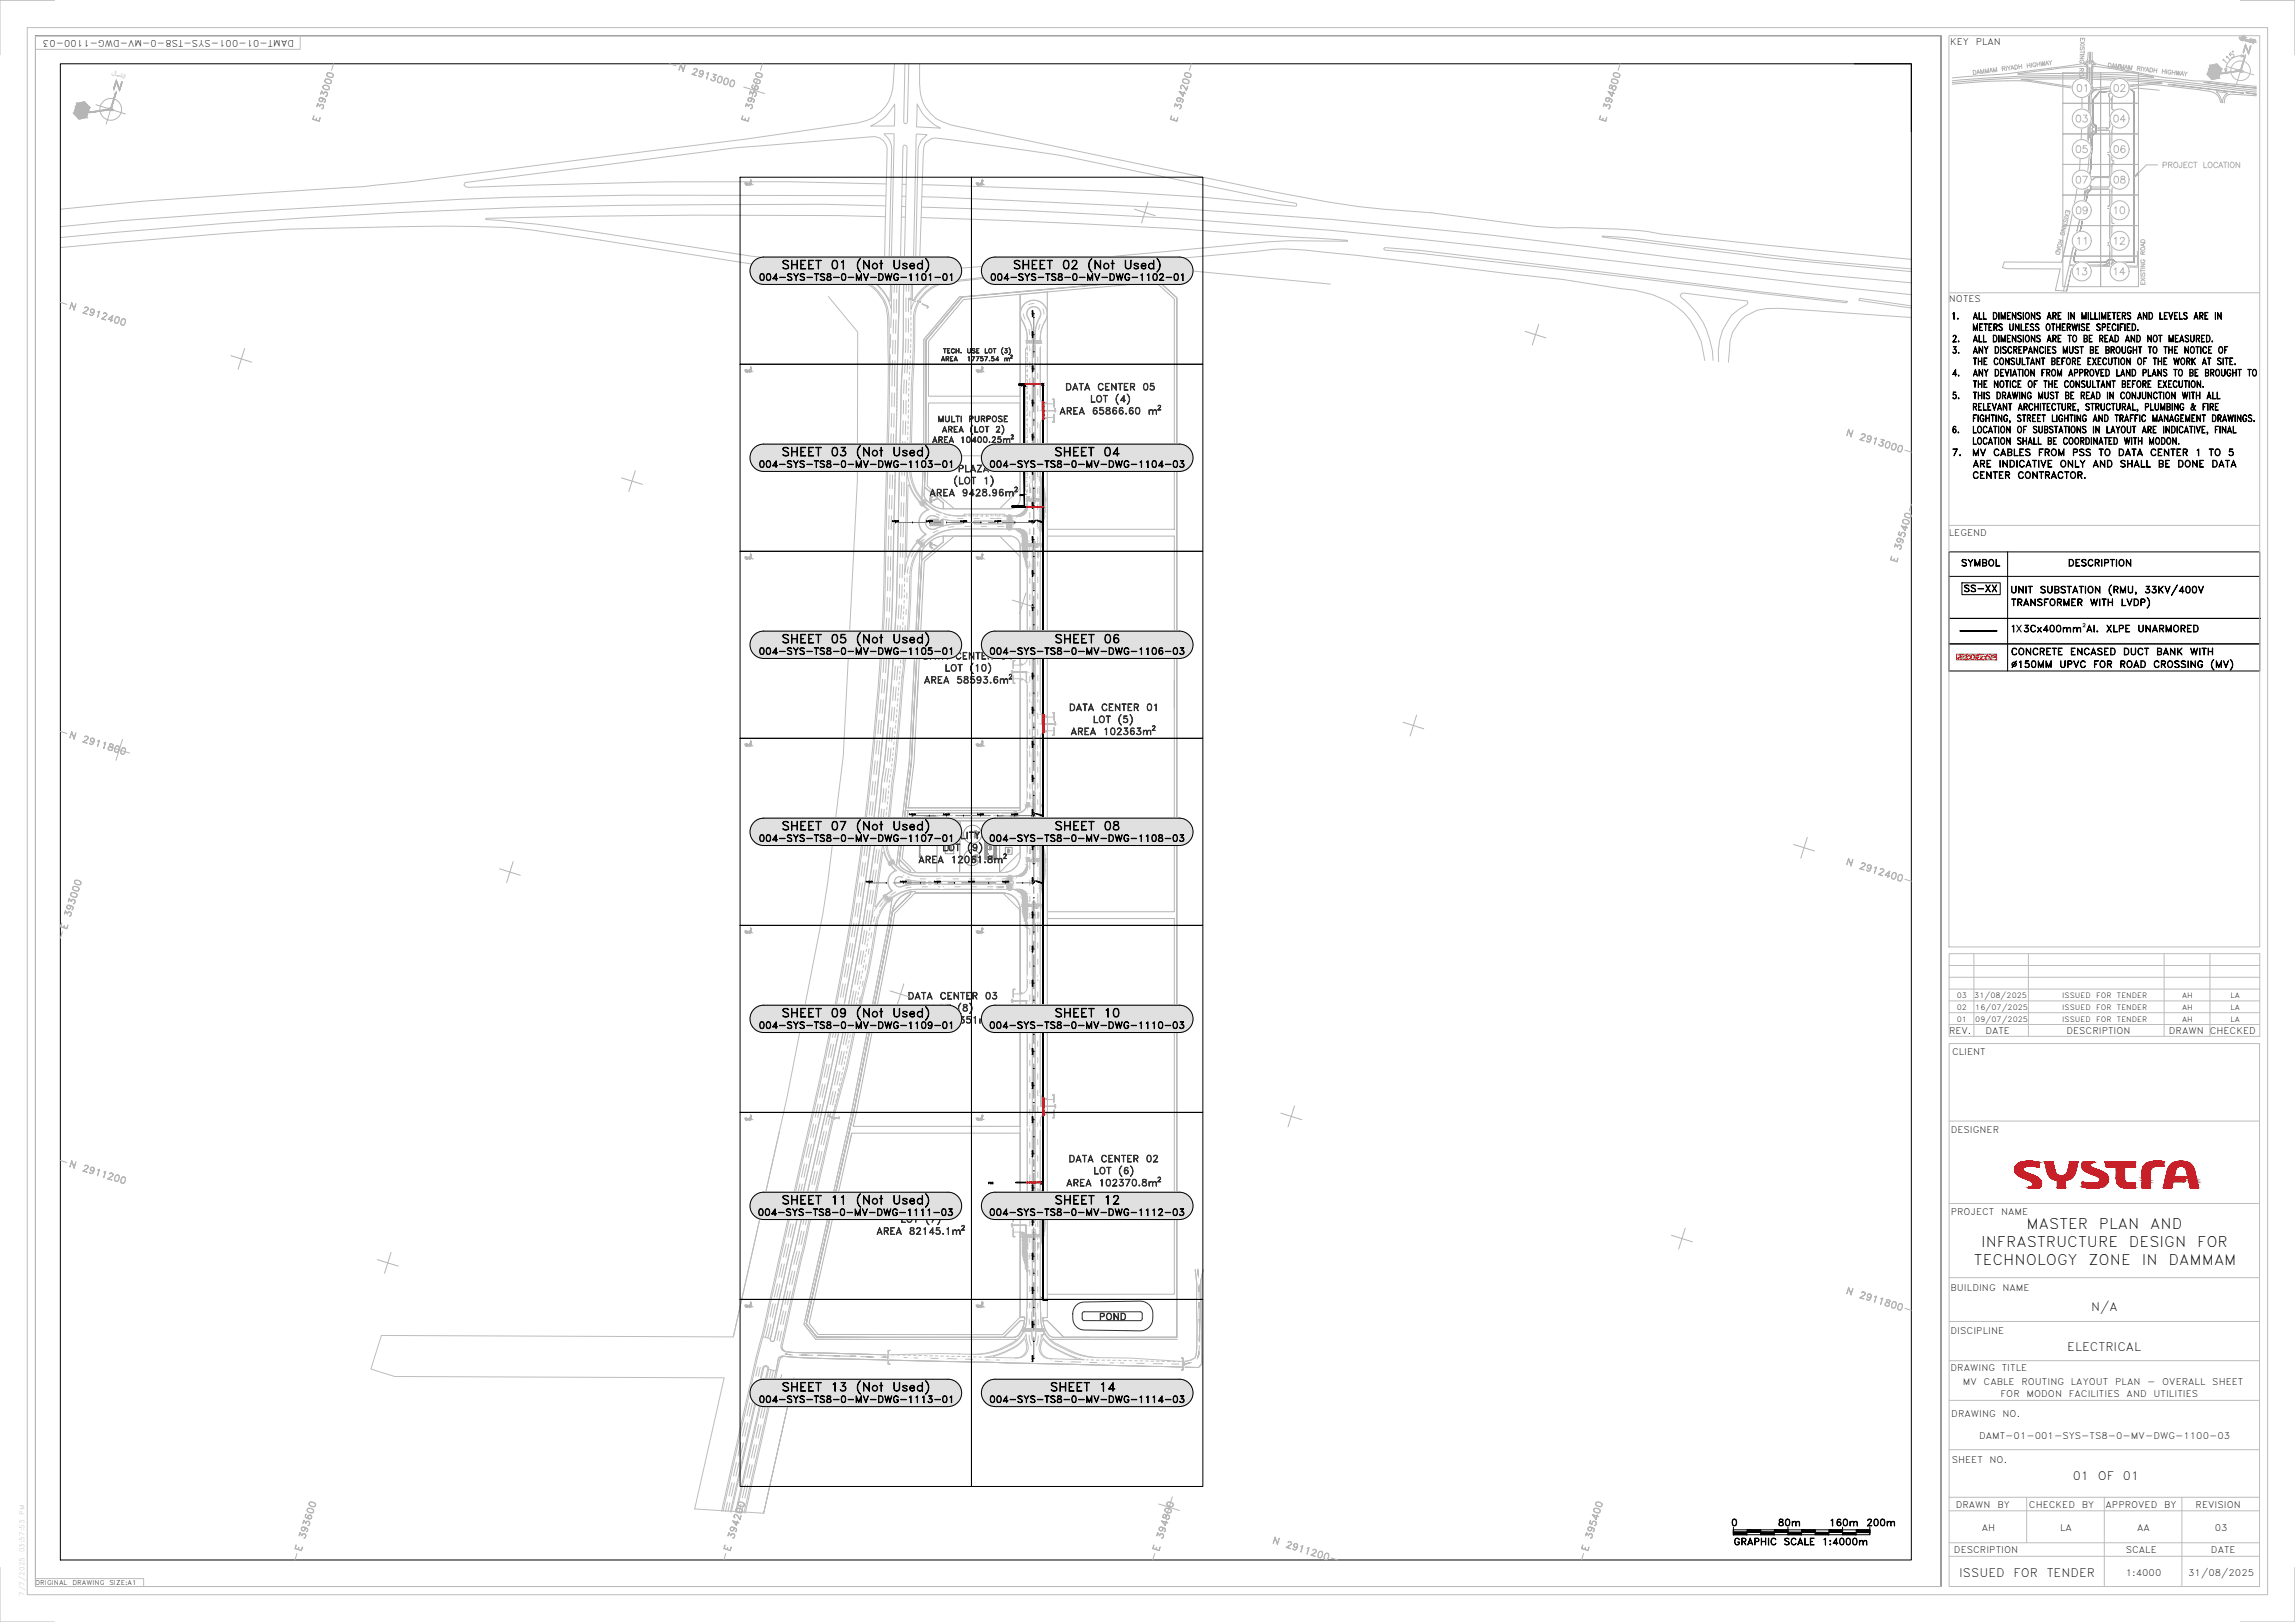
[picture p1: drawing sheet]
<svg xmlns="http://www.w3.org/2000/svg" width="841mm" height="594mm" viewBox="0 0 841 594" stroke-linecap="round" stroke-linejoin="round" font-family="sans-serif">
<defs><g id="words">
<g font-size="6.6">
<text x="385.6" y="168.3">SHEET 04</text>
<text x="385.6" y="236.7">SHEET 06</text>
<text x="385.6" y="305.2">SHEET 08</text>
<text x="385.6" y="373.6">SHEET 10</text>
<text x="385.6" y="442.4">SHEET 12</text>
<text x="384.2" y="510.8">SHEET 14</text>
</g>
<g font-size="6.2" fill="#b5b5b5">
<text x="759.9" y="34.9">01</text>
<text x="773.3" y="34.9">02</text>
<text x="759.5" y="68.4">07</text>
<text x="773.3" y="68.4">08</text>
</g>
<g font-size="6.2">
<text x="276.9" y="446.6">004-SYS-TS8-0-MV-DWG-1111-03</text>
<text x="361.6" y="446.6">004-SYS-TS8-0-MV-DWG-1112-03</text>
<text x="634.3" y="567.3">GRAPHIC SCALE 1:4000m</text>
</g>
<g font-size="5.7" fill="#b5b5b5">
<text x="759.5" y="45.9">03</text>
<text x="773.3" y="45.9">04</text>
<text x="759.5" y="57.1">05</text>
<text x="773.3" y="57.1">06</text>
<text x="759.5" y="79.4">09</text>
<text x="773.6" y="79.4">10</text>
<text x="760.2" y="90.7">11</text>
<text x="773.6" y="90.7">12</text>
<text x="759.9" y="102">13</text>
<text x="773.6" y="102">14</text>
</g>
<g font-size="5.7">
<text x="277.3" y="104.1">004-SYS-TS8-0-MV-DWG-1101-01</text>
<text x="361.9" y="104.1">004-SYS-TS8-0-MV-DWG-1102-01</text>
<text x="277.3" y="172.5">004-SYS-TS8-0-MV-DWG-1103-01</text>
<text x="361.6" y="172.5">004-SYS-TS8-0-MV-DWG-1104-03</text>
<text x="717.9" y="208.5">SYMBOL</text>
<text x="757.1" y="208.5">DESCRIPTION</text>
<text x="718.6" y="218">SS-XX</text>
<text x="277.3" y="240.9">004-SYS-TS8-0-MV-DWG-1105-01</text>
<text x="361.6" y="240.9">004-SYS-TS8-0-MV-DWG-1106-03</text>
<text x="277.3" y="309.4">004-SYS-TS8-0-MV-DWG-1107-01</text>
<text x="361.6" y="309.4">004-SYS-TS8-0-MV-DWG-1108-03</text>
<text x="277.3" y="377.8">004-SYS-TS8-0-MV-DWG-1109-01</text>
<text x="361.6" y="377.8">004-SYS-TS8-0-MV-DWG-1110-03</text>
<text x="277.3" y="515.1">004-SYS-TS8-0-MV-DWG-1113-01</text>
<text x="361.6" y="515.1">004-SYS-TS8-0-MV-DWG-1114-03</text>
<text x="650.5" y="560.2">80m</text>
<text x="669.9" y="560.2">160m</text>
<text x="683" y="560.2">200m</text>
</g>
<text font-size="5.7" fill="#333" x="401.8" y="484.7">POND</text>
<g font-size="5.3">
<text x="742.7" y="450">MASTER</text>
<text x="769.2" y="450">PLAN</text>
<text x="788" y="450">AND</text>
<text x="726" y="456.7">INFRASTRUCTURE</text>
<text x="780.1" y="456.7">DESIGN</text>
<text x="805.2" y="456.7">FOR</text>
<text x="723.4" y="463.3">TECHNOLOGY</text>
<text x="765.3" y="463.3">ZONE</text>
<text x="784.8" y="463.3">IN</text>
<text x="794.6" y="463.3">DAMMAM</text>
</g>
<g font-size="4.3">
<text x="766.3" y="480.1">N/A</text>
<text x="757.6" y="494.8">ELECTRICAL</text>
<text x="759.6" y="542.2">01</text>
<text x="768.8" y="542.2">OF</text>
<text x="777.9" y="542.2">01</text>
<text x="718" y="577.4">ISSUED</text>
<text x="737.8" y="577.4">FOR</text>
<text x="750" y="577.4">TENDER</text>
</g>
<text font-size="3.9" x="763" y="231.5">²</text>
<g font-size="3.3">
<text x="107.8" y="14.7" transform="rotate(-180 107.8 14.7)">DAMT-01-001-SYS-TS8-0-MV-DWG-1100-03</text>
<text x="714.6" y="16.6">KEY</text>
<text x="724" y="16.6">PLAN</text>
<text x="714.2" y="110.7">NOTES</text>
<text x="714.2" y="196.4">LEGEND</text>
<text x="714.2" y="378.8">REV.</text>
<text x="727.6" y="378.8">DATE</text>
<text x="757.3" y="378.8">DESCRIPTION</text>
<text x="794.8" y="378.8">DRAWN CHECKED</text>
<text x="715.3" y="386.4">CLIENT</text>
<text x="714.9" y="414.9">DESIGNER</text>
<text x="714.9" y="444.8">PROJECT</text>
<text x="733.3" y="444.8">NAME</text>
<text x="714.8" y="472.8">BUILDING</text>
<text x="733.8" y="472.8">NAME</text>
<text x="714.8" y="488.4">DISCIPLINE</text>
<text x="714.8" y="502">DRAWING</text>
<text x="733.6" y="502">TITLE</text>
<text x="719.3" y="507.1">MV</text>
<text x="726.9" y="507.1">CABLE</text>
<text x="740.8" y="507.1">ROUTING</text>
<text x="758.9" y="507.1">LAYOUT</text>
<text x="775.1" y="507.1">PLAN</text>
<text x="786.9" y="507.1">-</text>
<text x="792.4" y="507.1">OVERALL</text>
<text x="810.7" y="507.1">SHEET</text>
<text x="733.1" y="511.5">FOR</text>
<text x="742.6" y="511.5">MODON</text>
<text x="758.1" y="511.5">FACILITIES</text>
<text x="779.3" y="511.5">AND</text>
<text x="789.2" y="511.5">UTILITIES</text>
<text x="715.1" y="518.9">DRAWING</text>
<text x="733.9" y="518.9">NO.</text>
<text x="725.2" y="526.9">DAMT-01-001-SYS-TS8-0-MV-DWG-1100-03</text>
<text x="715.2" y="536">SHEET</text>
<text x="729.1" y="536">NO.</text>
<text x="716.7" y="552.4">DRAWN</text>
<text x="731.9" y="552.4">BY</text>
<text x="743.5" y="552.4">CHECKED</text>
<text x="762.9" y="552.4">BY</text>
<text x="771.6" y="552.4">APPROVED</text>
<text x="793.1" y="552.4">BY</text>
<text x="804.6" y="552.4">REVISION</text>
<text x="726.2" y="560.7">AH</text>
<text x="754.9" y="560.7">LA</text>
<text x="783.2" y="560.7">AA</text>
<text x="811.6" y="560.7">03</text>
<text x="716" y="568.7">DESCRIPTION</text>
<text x="779" y="568.7">SCALE</text>
<text x="810.2" y="568.7">DATE</text>
<text x="779" y="577.1">1:4000</text>
<text x="801.9" y="577.1">31/08/2025</text>
</g>
<g font-size="2.7">
<text x="717.1" y="365.7">03</text>
<text x="723.5" y="365.7">31/08/2025</text>
<text x="755.8" y="365.7">ISSUED</text>
<text x="768.2" y="365.7">FOR</text>
<text x="775.8" y="365.7">TENDER</text>
<text x="799.7" y="365.7">AH</text>
<text x="817.4" y="365.7">LA</text>
<text x="717.1" y="370">02</text>
<text x="723.9" y="370">16/07/2025</text>
<text x="755.8" y="370">ISSUED</text>
<text x="768.2" y="370">FOR</text>
<text x="775.8" y="370">TENDER</text>
<text x="799.7" y="370">AH</text>
<text x="817.4" y="370">LA</text>
<text x="717.1" y="374.4">01</text>
<text x="723.9" y="374.4">09/07/2025</text>
<text x="755.8" y="374.3">ISSUED</text>
<text x="768.2" y="374.3">FOR</text>
<text x="775.8" y="374.3">TENDER</text>
<text x="799.7" y="374.4">AH</text>
<text x="817.4" y="374.4">LA</text>
</g>
<text font-size="2.6" fill="#b5b5b5" x="40.7" y="27.5" transform="rotate(17 40.7 27.5)">الشم لا</text>
<g font-size="2.4" fill="#bdbdbd">
<text x="9" y="554.8" transform="rotate(-90 9 554.8)">PM</text>
<text x="9" y="584.4" transform="rotate(-90 9 584.4)">7/7/2025</text>
</g>
<g font-size="2.4">
<text x="12.9" y="580.4">ORIGINAL</text>
<text x="26.5" y="580.4">DRAWING</text>
<text x="40.1" y="580.4">SIZE:A1</text>
</g>
<g font-size=".3" fill="#b5b5b5">
<text x="274.9" y="65.8" transform="rotate(18 274.9 65.8)">الشم لا</text>
<text x="359.7" y="65.8" transform="rotate(18 359.7 65.8)">الشم لا</text>
<text x="274.9" y="134.3" transform="rotate(17 274.9 134.3)">الشم لا</text>
<text x="359.7" y="134.3" transform="rotate(17 359.7 134.3)">الشم لا</text>
<text x="274.9" y="202.8" transform="rotate(18 274.9 202.8)">الشم لا</text>
<text x="359.7" y="202.8" transform="rotate(18 359.7 202.8)">الشم لا</text>
<text x="274.9" y="271.3" transform="rotate(17 274.9 271.3)">الشم لا</text>
<text x="359.7" y="271.3" transform="rotate(17 359.7 271.3)">الشم لا</text>
<text x="274.9" y="339.8" transform="rotate(17 274.9 339.8)">الشم لا</text>
<text x="359.7" y="339.8" transform="rotate(17 359.7 339.8)">الشم لا</text>
<text x="274.9" y="408.3" transform="rotate(18 274.9 408.3)">الشم لا</text>
<text x="359.7" y="408.3" transform="rotate(18 359.7 408.3)">الشم لا</text>
<text x="274.9" y="476.8" transform="rotate(17 274.9 476.8)">الشم لا</text>
<text x="359.7" y="476.8" transform="rotate(17 359.7 476.8)">الشم لا</text>
</g>
</g></defs>
<!-- layer: XREF_MODON_DMM_Existing Road Plan$0$U-EXSR -->
<g fill="none" stroke="#bdbdbd" stroke-width=".37">
<path d="M327.8 23.4l-.4 6.1a15 15 0 0 1-13.1 15.5l-41.4 6-27.7 3.4M331.6 23.4l-.4 21.2 .2 .6 .4 .1 .5-.1 .2-.5 .5-21.3M336.1 38.1a17.2 17.2 0 0 0 8.5 8.8l-8.7-.4zM337 23.4a31.7 31.7 0 0 0 1.3 14.3 15 15 0 0 0 10.1 8l116.7 24.2a337.6 337.6 0 0 0 59.5 8l38.2 5 7.8 .6a334.9 334.9 0 0 1 33 1.3l5 .9 91.8 9.3M245.2 54.4l-72.2 9.2a856.5 856.5 0 0 1-82.7 7.5l-37.7 2.6-30.5 2.9M245.6 57.2l-75.1 9.7-.5 .9 .7 .6 .9 .2a2052.5 2052.5 0 0 1 153.2-1.2M245.7 57.2l24.3-3.1 49.4-4a5 5 0 0 1 5.7 4.2l-.9 39.3a4.9 4.9 0 0 1-5.4 4.9l-15-1.8-28.3-2.9a2726.1 2726.1 0 0 0-79.2-11.7l-18.1-1.7-.3-.2 .2-.2 36-.8 40.6-.4 52.8 .2 17 .4M319 46.2l1.2-.6a16 16 0 0 0 7.7-7.4l-.2 8zM324.1 49h3.5l-1.1 50.7-3.9-.2a7.5 7.5 0 0 0 3.3-5.9l.9-39a6.6 6.6 0 0 0-2.8-5.4zM331.3 53.2l.8 .2 .3 .5-1 41.4v.5l-.5 .1-.7-.1-.2-1.1 .9-40.7zM335.7 49.3l.3-.2 3.7 .3-.7 .6a8 8 0 0 0-2.5 4.4l-.9 39.8a6 6 0 0 0 3 5.5l-3.8 .2-.1-.6zM324.6 75.4h-1a2480.2 2480.2 0 0 0-301.5 11.6"/>
<path d="M324.7 71.7l-93.1-.2-45.6 .8-17.6 .7-76.5 4.4-47.7 3.4-22.1 2.2M330.3 79.5h1.5M330.4 75.6l1.5 .1M330.5 71.9h1.5M330.6 67.5h1.5M337.5 79.7l31.2 1 63.4 3.1 41.5 3 20.1 1.2 .2 .4-21.5-.2-7.9 .4-35.4 3.3M337.7 75.9a2392.1 2392.1 0 0 1 150.6 8.5l79.5 8.4 100.8 11.8 31.8 3.3M337.8 72.1l50.4 2.1a2406 2406 0 0 1 225.1 20.1l48 5.7 39.1 3.6M337.9 67.7l66.7 2.2 36.2 2.3 33.7 3.3 .6-.1 .1-.5-.3-.4-5.8-1-78.7-16.3-30.4-4.4-17.3-2.3-1.5 .3-2.1 1.5-.5 1.2-1.5 40.4a5 5 0 0 0 5.1 5.1l26.4-2 24.1-1.5 36.4-3.5M22.1 90.7l60-5.2 23.1-1.6 57-1.1 24.7 .5 8.4 1 24.7 3.6 89.8 14.1M413.8 96l-39.2 3.9-20.7 2.4a43.6 43.6 0 0 0-10.4 1.8 14.3 14.3 0 0 0-7.3 6.7M429.2 94.5l-12.5 1.2"/>
<path d="M507.1 91l.4-.3 12.5 1 67.5 8 58 7.2 31.5 3.5-.4 .5-26.8-2.9-61.9-7.5-68.2-7.8-12.2-1.1zM700.4 98.5l-35.3-3.1-68.6-8.4-9.4-.5 .1 .3 62.7 7.8 50.5 4.9M303.6 108.6l10.7 13-.1 54.2-5.2 101.2-5.6 45.5-1.8 12.1-13.2 67.4-19.7 87.7-128.9-.6-3.9 12.3 8.8 2.8 120.7 .4-10.8 48.1 25.2 1.5M319.8 102.7a23 23 0 0 1 6.3 7.5l.3-7.4M320.3 105.8l2.1 2.3 1.6 2.6M320.7 105.5l.5 .5a15.8 15.8 0 0 1 4.6 12.4 2029.5 2029.5 0 0 1-1.2 82.5 900.7 900.7 0 0 1-6.9 96.7l-1.3 10a1226.8 1226.8 0 0 1-23.9 124.7l-12.6 56.2-2.3 8.8M321.6 104.7a16.5 16.5 0 0 1 5.1 8.6M324 110.7a23.6 23.6 0 0 1 1.3 10.2 1925.4 1925.4 0 0 1-1.1 77.3 886.1 886.1 0 0 1-6.4 94.2l-1.8 15.1a1224.9 1224.9 0 0 1-24 124.7l-12 53.6-2.9 11.4-12.7 56.3M326.6 113.7l-.1 6.2M326.9 103l-.3 10.3M327.4 117.1l-.1 5M327.6 109.6l-.1 5"/>
<path d="M327.8 103l-.1 4.1M328.4 117.1l-.2 5M328.5 109.6l-.1 5M328.7 103.1l-.1 4M329.7 103.1l-.9 33.1M331.2 103.1l-.2 20.1-.8 18.2-1 49.9a927.4 927.4 0 0 1-6.6 101 1096.3 1096.3 0 0 1-23.9 131.7l-14.9 66.7M331.2 103.1l-.2 22.8-.8 18.2-1 47.2a907.6 907.6 0 0 1-5.8 93.1 1033.9 1033.9 0 0 1-24 137l-15.6 69.3M332 116.6v5M332 109.1v5M332.1 103.1v3.5M332.9 116.7v5M332.9 109.2v5"/>
<path d="M333.1 103.1l-.1 3.6M334.5 103.1l-.2 6.8M336.7 110.8a14.1 14.1 0 0 1 12-7.5l41-4.5 71.6-6.8a69.2 69.2 0 0 1 23 .3l13 1.2 56.6 6.9 18.6 1.9 21.6 3.4 4.8 .5 6.6 1.7a25.1 25.1 0 0 1 18.6 20.5l.6 3.6M341.8 103.1a19.3 19.3 0 0 0-7.3 7l-.2-.2M347 101.9a15.7 15.7 0 0 0-13.2 11.5l.2-10.3M487.5 104l-50.3-4.7-13.3 3-71.3 6.4-13.3 15.9M700.4 112l-19-2.7-.2 .7 19.2 2.8M700.4 116.3l-48.5-3.4a16.6 16.6 0 0 0-13.9 4.3l-3.1 4.5-.9 3.2-.6 7.8M326.2 129.9l-.2 6.2M326.4 122.4l-.2 5M326.9 136.2v5.2M327.1 132.1l-.2 4.1"/>
<path d="M327.2 124.6l-.1 5M328 132.1l-.2 9.4M328.1 124.6l-.1 5M328.8 136.2l-.1 7.2M328.8 136.2l-1.6 78.4-.7 16.6M331.3 139.1l-.1 5M331.7 131.6l-.2 5M332 124.1l-.2 5M332.3 139.2l-.2 5M332.7 131.7l-.3 5M332.9 124.2l-.2 5M627.8 132a28.7 28.7 0 0 0-11.7-23l-.4-.9 .6-.7h.8l23.2 2.8 .2 .8-.5 .7-2.6 1.5-2.9 2.3-1.5 2.4a21.9 21.9 0 0 0-3.2 14.6"/>
<path d="M326.6 158.9l-.2 5M326.7 151.4l-.1 5M326.9 143.9l-.1 5M327.5 159l-.2 5M327.7 151.5l-.2 5M327.8 144l-.1 5M328.4 158.9v1M328.4 157.4v1M328.5 155.9l-.1 1M328.5 154.4v1M328.5 152.9v1M328.6 151.4l-.1 1"/>
<path d="M328.6 149.9v1M328.6 148.4v1M328.6 146.9v1M328.7 145.4l-.1 1M328.7 143.9v1M331 154.1l-.1 5M331.1 146.6l-.1 5M331.9 154.2l-.1 5M332 146.7v5M326.2 173.9l-.1 5M327.1 174l-.1 5M328 175.4l-.9 39.2-.6 16.6"/>
<path d="M328 173.9v1M328.2 164.9v1M328.3 163.4l-.1 1M328.3 161.9v.9M328.3 160.4v1M330.4 176.6l-.1 5M330.8 161.6l-.1 5M331.3 176.7v5M331.7 161.7l-.1 5M325.6 196.4l-.1 5M325.8 188.8l-.1 5.1M326 181.3l-.2 5"/>
<path d="M326.5 196.5v5M326.7 189l-.1 5M326.9 181.5l-.2 5M330 199.1l-.1 5M330.2 191.6l-.2 5M330.3 184.1l-.1 5M330.9 199.2l-.1 5M331.1 191.7l-.2 5M331.2 184.2l-.1 5M325.2 218.8l-.2 5M325.4 211.3l-.2 5M325.5 203.8l-.1 5"/>
<path d="M326.1 219l-.2 5M326.3 211.4l-.1 5.1M326.4 204l-.1 5M329.6 214.1l-.1 5M329.8 206.6l-.1 5M330.6 214.2l-.1 5M330.7 206.7l-.1 5M324.5 233.8l-.4 5M324.9 226.3l-.3 5M325.4 233.9l-.4 5M325.8 226.5l-.3 5M326.5 231.2l-1.4 20.3-2.7 28.2a1089.5 1089.5 0 0 1-26 147.9l-14.2 62.7"/>
<path d="M326.5 231.2l-1.4 20.3-2.6 28.2a1097.8 1097.8 0 0 1-26.1 147.9l-14.1 62.7M329 229.1l-.3 5M329.5 221.6l-.3 5M329.9 229.2l-.3 5M330.4 221.7l-.3 5M322.8 256.3l-.4 4.9M323.4 248.8l-.4 5M323.7 256.4l-.4 5M323.9 241.3l-.3 5M324.3 248.9l-.4 5M324.8 241.4l-.3 5M326.9 259l-.4 5"/>
<path d="M327.5 251.5l-.4 5M327.9 259.1l-.5 5M328.1 244l-.4 5M328.4 251.6l-.4 5M329 244.1l-.4 5M320.7 278.7l-.5 4.9M321.5 271.2l-.5 5M321.6 278.8l-.5 5M322.1 263.7l-.4 5M322.4 271.3l-.5 5M323 263.8l-.4 5M325.6 273.9l-.5 5"/>
<path d="M326.3 266.5l-.5 4.9M326.5 274l-.5 5M327.2 266.6l-.5 4.9M319.1 293.6l-.6 4.9M319.9 286.1l-.5 5M320 293.7l-.6 5M320.8 286.2l-.5 5M323.2 296.3l-.6 5M323.9 288.8l-.5 5M324 296.4l-.5 5M324.8 288.9l-.5 5M324.8 281.4l-.7 4.9"/>
<path d="M325.7 281.5l-.7 4.9M316.2 315.9l-.7 4.9M317.1 316l-.7 5M317.2 308.5l-.6 4.9M318.2 308.6l-.7 4.9M318.3 301l-.7 5M319.2 301.1l-.7 5M320.2 318.6l-.7 4.9M321.1 318.7l-.7 5M321.3 311.2l-.7 4.9M322.2 311.3l-.7 4.9M312.9 338.1l-.9 5"/>
<path d="M313.8 338.3l-.9 4.9M314.1 330.7l-.8 5M315 330.8l-.8 5M315.2 323.3l-.8 4.9M316.1 323.4l-.8 5M318 333.4l-.8 5M318.9 333.5l-.8 5M319.2 326l-.8 5M320.1 326.1l-.8 5M310.3 352.9l-.9 4.9M311.2 353l-.9 4.9M311.6 345.5l-.9 4.9"/>
<path d="M312.5 345.6l-.9 5M314.2 355.6l-.9 4.9M315.1 355.7l-.9 4.9M315.6 348.2l-.9 4.9M316.5 348.3l-.9 4.9M316.8 340.8l-.8 5M317.7 340.9l-.8 5M306.1 375l-1 4.9M307 375.1l-1 4.9M307.5 367.7l-.9 4.9M308.4 367.8l-.9 4.9M308.9 360.3l-.9 4.9"/>
<path d="M309.8 360.4l-.9 4.9M310 377.7l-1 4.9M310.9 377.8l-1 4.9M311.5 370.3l-1 5M312.4 370.5l-1 4.9M312.8 363l-.9 4.9M313.8 363.1l-1 4.9M301.5 397l-1.1 4.9M302.4 397.1l-1.1 4.9M303 389.7l-1 4.9M303.9 389.8l-1 4.9M304.6 382.4l-1 4.9"/>
<path d="M305.3 399.7l-1.1 4.9M305.5 382.5l-1 4.9M306.2 399.8l-1.1 4.9M306.9 392.4l-1.1 4.9M307.8 392.5l-1.1 4.9M308.5 385l-1.1 4.9M309.4 385.2l-1.1 4.9M285.6 414.4l-16.9 75.3M296.5 419l-1.2 4.8M297.4 419.1l-1.2 4.9M298.2 411.7l-1.2 4.8M299.1 411.8l-1.2 4.9"/>
<path d="M299.8 404.4l-1.1 4.8M300.7 404.5l-1.1 4.8M302 414.3l-1.1 4.9M302.9 414.4l-1.1 4.9M303.6 407l-1.1 4.9M304.5 407.1l-1.1 4.9M305 409.2l-18.8 83.6a1.91 1.91 0 0 0 1.6 2.2M305.5 409.3l-19 84.3 .2 .4 1.1 1.1 2.4 .2 35.3 .9M293.1 433.6l-1 4.9M294 433.7l-1 4.9M294.8 426.3l-1.1 4.9M295.7 426.4l-1.1 4.9"/>
<path d="M297 436.3l-1.1 4.8M297.9 436.4l-1.1 4.9M298.6 429l-1.1 4.8M299.6 429.1l-1.2 4.8M300.3 421.6l-1.1 4.9M301.2 421.8l-1.1 4.8M288.2 455.5l-1.1 4.9M289.1 455.6l-1.1 4.9M289.8 448.2l-1.1 4.9M290.7 448.3l-1.1 4.9M292.1 458.2l-1.2 4.9M293 458.3l-1.2 4.9"/>
<path d="M293.7 450.9l-1 4.9M294.6 451l-1 4.9M283.3 477.5l-1.1 4.9M284.2 477.6l-1.1 4.9M284.9 470.2l-1.1 4.9M285.8 470.3l-1.1 4.9M286.5 462.9l-1.1 4.8M287.4 463l-1.1 4.9M288.7 472.8l-1.1 4.9M289.6 473l-1.1 4.8M290.3 465.5l-1 4.9M291.3 465.6l-1.1 4.9"/>
<path d="M438 465a98.6 98.6 0 0 1 .5 15.4l.2 7.7a31.3 31.3 0 0 1-.8 9.2 9 9 0 0 1-4.3 1.4M438.9 464.9l.3 2.9M439.4 477.8l.1 5M439.5 470.3l-.1 5M277.6 497.2l-12.7 56.4M279.6 489.6l2.7 .7M281.7 484.8l-1.2 5M282.2 490.3a.84 .84 0 0 0 .6 1.1 .84 .84 0 0 0 1.1-.7M282.3 490.3a.75 .75 0 0 0 .6 1 .75 .75 0 0 0 .9-.6M282.6 484.9l-1.2 5.1M285.2 497.5l1.5-.8 14.6 .9 137.9 3.3 1.1-1.3-.2-30.7 .8-3.8-.8 3.8 .2 30.7-1.1 1.3-137.9-3.3-14.6-.9-.8 .3-.7 .5-12.6 56.6M285.5 487.5l-.8 3.4"/>
<path d="M286.4 487.6l-.8 3.5M287.1 480.2l-1.1 4.8M287.8 496.8l-1.3 .3-.8 1.2-12.6 55.9M287.8 496l2.6 .2M288 480.3l-1.1 4.9M292.9 496.3l5 .1M300.4 496.4l5 .2M307.9 496.6l5 .2M315.4 496.9l5 .1M322.9 497.1l5.9 .1M331.3 497.2l5 .2M338.8 497.5l5 .1"/>
<path d="M346.3 497.6l5 .1M353.8 497.8l5 .2M361.3 498l5 .1M368.8 498.2l3.3 .1M385 498.6l4.3 .1M391.8 498.8l5 .1M399.3 499l5 .1M406.8 499.1l5 .1M414.3 499.3l5 .1M421.8 499.4l5 .1M429.3 499.6h4.3M436.7 499l-3 .6"/>
<path d="M439.5 492.8l-.2 3.4-.5 1.5M439.6 485.3l-.1 5M274.8 513.7l-1.1 4.9M275.7 513.9l-1.1 4.8M276.4 506.4l-1.1 4.9M277.3 506.6l-1.1 4.8M277.7 500.6l-.7 3.4M278.6 500.8l-.7 3.3M279.7 514.4l-1.1 4.9M280.6 514.6l-1.1 4.8M281.3 507.1l-1.1 4.9M281.7 501.5l-11.8 52.4"/>
<path d="M281.7 501.5l2.6 .6M281.7 501.5a1.13 1.13 0 0 0-.9-1.3 1.13 1.13 0 0 0-1.3 .8l-11.8 52.8M282.2 507.2l-1 4.9M282.6 501.7l-.7 3M283.4 501.9l-.6 2.9M269.9 535.7l-1.1 4.9M270.8 535.8l-1.1 4.9M271.5 528.4l-1.1 4.8M272.4 528.5l-1.1 4.9M273.2 521.1l-1.1 4.8M274 521.2l-1.1 4.8M274.8 536.4l-1.1 4.9"/>
<path d="M275.7 536.5l-1.1 4.9M276.4 529.1l-1.1 4.8M277.3 529.2l-1.1 4.9M278.1 521.8l-1.1 4.8M279 521.9l-1.1 4.8M266.6 550.3l-.8 3.3M267.5 550.5l-.8 3.2M268 553.8l11.9-52.7a.75 .75 0 0 1 .9-.6 .75 .75 0 0 1 .5 .9l-11.8 52.5M268.2 543l-1.1 4.9M269.1 543.1l-1.1 4.9M271.5 551l-.7 3M272.4 551.2l-.7 2.8"/>
<path d="M273.1 543.7l-1.1 4.9M274 543.8l-1.1 4.9M279.8 554.2l11.2-49.5-11.2 49.5"/>
</g>
<!-- layer: XREF_MODON_DMM_Plot Layout$0$X-REFR -->
<g fill="none" stroke="#999" stroke-width=".37">
<path d="M361 306.2h4v8.6h-4z"/>
<circle cx="356.2" cy="314.1" r="2.93"/>
<circle cx="356.4" cy="305.6" r="3.3"/>
</g>
<!-- layer: XREF_MODON_DMM_Plot Layout$0$TXT -->
<g fill="none" stroke="#999" stroke-width=".37">
<path d="M336.9 311.4l.3 .1-.3 .2M336.9 312.3l.3 .1-.3 .1M336.9 312.6l.3 .1zM336.9 313.8v-.2l.3 .2M336.9 313.9l.3 .1zM336.9 311.7l.3 .2M336.9 313.3l.3 .2M337 311.5v.1M337 312.3v.2M337.1 313.6v.1M337.2 312.9l-.3 .3M356.8 313.9l.3 .1-.3 .2"/>
<path d="M356.8 314.7v-.2l.3 .2M356.9 314v.1M357 314.8l.1 .2-.3-.2M357 314.5v.1M357 314.9l-.2 .1M357 306.6v-.2l.4 .2M357 306.7l.3 .2-.1-.2M357.1 305.9l.3 .1-.3 .1M357.1 306.3h.3M357.1 305.2v-.2l.3 .2M357.1 313.6l-.3 .1 .3 .2M357.1 304.3l.3 .2"/>
<path d="M357.1 304.7l.3 .2-.1-.2M357.1 304.5l.3 .1M357.1 314.3h-.3M357.1 314.2v.2M357.2 305.9v.2M357.2 306.8l-.2 .1M357.2 306.4v.1M357.3 305v.1M357.3 304.8l-.2 .1M357.3 313.2h.3v.2l-.1-.2M357.3 304.3v.1M357.3 313.5l.3 .2-.1-.2"/>
<path d="M357.3 314.2l.4 .1-.3 .2M357.4 314.8h.3M357.4 315.2l.3 .2M357.4 306.2v.2M357.4 305.6h-.3l.3 .3M357.4 314.1l.2-.1v.2M357.4 314.3v.1M357.5 306.6l.4 .3M357.5 313.3l-.2 .1M357.5 313.6l-.2 .1M357.6 306.3v-.2l.3 .2M357.6 305.2l.3 .1-.3 .1"/>
<path d="M357.6 313.1h-.3M357.6 305l.3 .1M357.6 313.8l-.3 .1M357.7 304.3l.2 .3-.1-.3M357.7 314.5v.2M357.7 314.6h-.3M357.7 305.2v.2M357.7 306.1v.1M357.8 305.5v.1M357.8 313.3l.3 .1-.3 .1M357.8 313.2h.3M357.8 313.6l.4 .2"/>
<path d="M357.9 305.8l-.3 .2M357.9 313.3v.2M357.9 305v.2M357.9 313.9l.3 .2M358 314.6v.2M358 314l-.1 .1M358.1 313v.3M358.1 315.2l-.2 .2M358.2 313.9h-.4M358.2 305.4h.3M358.2 305h.3l-.3 .2 .3 .1M358.2 304.7l.3 .2-.3 .1"/>
<path d="M358.2 304.6h.3M358.3 305.4l.2 .2M358.3 304.8v.1M358.3 306v.3M358.4 305.4l-.2 .2M358.4 306.7l-.3 .1M358.5 304.5v.2M369.2 312.1v-.2l.3 .2M369.2 312.1l.3 .2-.1-.2M369.4 311.9v.1M369.4 312.2l-.2 .1M369.5 311.5h-.3l.3 .3"/>
<path d="M369.8 311.8h.3l-.3 .3M369.8 311.5l.2 .2M369.9 311.3l.1 .1"/>
<circle cx="357.5" cy="315" r=".14"/>
<circle cx="357.8" cy="304.8" r=".15"/>
<circle cx="369.4" cy="311.3" r=".14"/>
</g>
<!-- layer: XREF_MODON_DMM_Plot Layout$0$Yellow Line -->
<g fill="none" stroke="#999" stroke-width=".37">
<path d="M361.2 311.7h.3zM361.4 312.9h.1M361.4 314.2h.1M361.4 314.1l.3 .2zM361.4 312.7l.3 .1zM361.4 314h.1M361.4 312.7h.2M361.4 314.2l.6 .1M361.4 312.8l.1 .1M361.4 314l.1 .2M361.4 314.1h.1M361.4 312.8h.1"/>
<path d="M361.4 314v.1M361.4 314.2h.2M361.5 314h.1M361.5 312.7h.1M361.5 312.7l-.1 .3M361.5 314l-.1 .2M361.5 311.8h.1M361.5 312.6l.2 .2zM361.5 314.1l.2 .2zM361.5 311.7h.1M361.5 311.4h.1M361.5 311.9l.1 .6z"/>
<path d="M361.5 311.9h.1M361.5 311.9v.3zM361.5 312h.1M361.5 312.1h.1M361.5 312.2h.1M361.5 312.5h.1M361.5 312.4h.1M361.5 312.3h.1M361.5 307.5h2.9v6.8h-2.9zM361.5 312.5l.1 .1M361.5 312.5v.1M361.5 311.4l-.2 .3"/>
<path d="M361.5 312.6h.1M361.5 314.2h.1M361.5 314.3h.1M361.6 311.8h.1M361.6 312.6h.1M361.5 312.2v.3zM361.5 311.8v1M361.6 312.7l-.2 .1M361.6 311.8v.1M361.6 311.8h-.1M361.6 312.5v.1M361.6 312.5l-.1 .1"/>
<path d="M361.6 312.7h.1M361.6 314.2h.1M361.6 314.3h.1M361.6 312.8h.1M361.6 314.1v.2M361.6 314.3h.4M361.7 312.7h.1M361.7 314.3h.1M361.7 312.6h.1M361.7 314.1h.1M361.7 314.2l.1 .1M361.7 314.2h.2"/>
<path d="M361.8 314.2l.1 .1M361.8 314.3h.1M361.8 314.2h.1M361.9 314.2h.1M361.9 314.2l.1 .1M361.9 314.3h.1M361.9 314.2v.1M362 314.3h.1M362.1 314.3h.1M362.2 314.3h.1M362.3 314.2h-.4l.4 .1M362.3 314.3h-.4h.4"/>
<path d="M362.3 314.2h.3l-.3 .1M362.3 314.3h.3h-.3M362.3 314.3h.1M362.4 314.3h.1M362.4 313.9h.1M362.4 313.8h.1M362.4 313.8v.1M362.5 313.8l-.1 .1M362.5 314.3h.1M362.5 313.8v.1M362.5 313.8h.1M362.5 314.3h.8"/>
<path d="M362.6 313.9h.1M362.6 313.8h.1M362.6 314.2v.1M362.6 314.2l.2 .1M362.6 314.3h.1M362.6 314.2l.1 .1M362.6 314.2l-.1 .1M362.7 314.2l.1 .1M362.7 314.2h.1M362.7 314.3h.1M362.8 314.3h.1M362.8 314.2v.1"/>
<path d="M362.8 314.2l.2 .1zM362.8 314.2h.1M362.9 314.2h.1M362.9 314.3h.1M362.9 314.2l.2 .1M363 314.2h.1M363 314.3h.1M363 314.3h.2M363.1 314.2h.1M363.1 314.2l.1 .1M363.1 314.3h.1M363.1 314.2l-.1 .1"/>
<path d="M363.2 314.2h.1M363.2 314.2l.1 .1M363.2 314.3h.1M363.2 314.2v.1M363.3 314.3h.1M363.4 314.3h.1M363.4 313.9h.1M363.4 314h.1M363.4 314.1h.1M363.4 313.4v.1M363.4 313.6h.1M363.4 313.7h.1"/>
<path d="M363.5 314.3h.1M363.6 314.3h.1M363.6 314.2h-.3l.3 .1M363.6 314.3h-.3h.3M363.6 314.2h.3l-.3 .1M363.6 314.3h.3h-.3M363.6 313.4v.1M363.7 313.4v.1M363.7 314.3h.1M363.8 314.3h.1M363.8 313.4v.1M363.9 314.3h.1"/>
<path d="M363.9 313.4v.1M363.9 314.3h.5M363.9 314.2v.1M363.9 314.3h.4M363.9 314.2h.2M363.9 314.2h.1M364 314.2h.1M364 314.2l.1 .1M364 314.3h.1M364 313.4v.1M364.1 314.2l-.1 .1M364.1 314.2l.2 .1"/>
<path d="M364.1 314.2h.1M364.1 314.2h.2M364.1 313.4v.1M364.2 314.2l-.1 .1M364.2 314.2h.1M364.2 313.4v.1M364.2 314.2l.1 .1M364.3 312.7h.1M364.3 312.6l.1 .2zM364.3 314.2h.1M364.3 314.1l.1 .2zM364.3 312.6h.1"/>
<path d="M364.3 314.1h.1M364.4 312.8h.1M364.4 312.6h.1M364.4 314.1h.1M364.4 314.3h.1M364.4 312.7h.1M364.4 314.2h.1M364.4 313.4h-1v.8M364.4 313h.1M364.4 313.3h.1M364.4 311.2v1.4M364.4 312.8v.2"/>
<path d="M364.4 313.4v.7M364.4 311.5v.1M364.4 311.6v.1M364.4 311.9v.2M364.4 312.1v.2M364.4 312.1v.1M364.4 312.2v.1M364.4 312.5v.1M364.4 313.4v.4M364.4 314v.1M364.4 313.4h.1M364.4 313.6v.2"/>
<path d="M364.4 311.3v.3M364.4 311.6v.3M364.4 311.9h.1M364.4 312.3v.3M364.4 313.4v.2l-.9-.1v.7M364.4 311.4v.3M364.4 312.8v.1M364.4 313.7v.4M364.4 312v.3M364.4 313l.3 .1zM364.4 312.7v.3M364.4 311.8v.1"/>
<path d="M364.4 312.4v.1M364.4 313.9l-2.7-.1 2.7 .2M364.5 313h.1M364.7 313l-.2 .3"/>
</g>
<!-- layer: XREF_MODON_DMM_Plot Layout$0$RD-YELLOW MARKING -->
<g fill="none" stroke="#999" stroke-width=".37">
<path d="M331.7 305.5l11.7 .1M346.4 308.3h3.1v4.4h-3.1zM351.8 300.6l-.1 19M361.5 312.9h.1M361.5 313h.1M361.5 314h.1M361.5 312.9v1.1M361.6 313.9l-.1 .1M361.6 313.1v.7M364.4 313.5v.2M364.5 313.6h.1M364.5 313.5h.1"/>
<path d="M364.5 313.7h.1M364.5 313.5v.1M364.6 313.6h.1M364.5 313.6v.1M364.6 313.5v.1M366.3 300.6v19M368.4 310.4h2.5v2.5h-2.5zM373.8 300.6h-30.3l-.2 19"/>
</g>
<!-- layer: XREF_MODON_DMM_Plot Layout$0$A-Existing-Curb Stone -->
<g fill="none" stroke="#999" stroke-width=".37">
<path d="M361 312h.1M361 312.5h.1M361 314.5h.1M361 314.3h.1M361 311.5l.4-.1 .1 2.4M361 311.4l.2 .1M361 312.9v.1M361 313.3v.8M361 314.4v.2M361 311.6h.1M361 311.8h.1M361 312.3h.1"/>
<path d="M361 312.7h.1M361 313.6h.1M361 313.7l.3 .1M361 313.9h.1M361 314.1h.1M361 314.6h.1M361 314.8h.1M361 313l.4 .2M361 314.2l.1 .2M361 314.6l.1 .2M361 313.2h.1M361.1 311.2l.3 3.5"/>
<path d="M361.1 313.3l.2 1.4h-.2M361.1 312.8l-.1 .2M361.1 311.8h.2M361.1 314.3h.2M361.1 314v.2M361.1 313.4h-.1M361.1 311.6v.3M361.1 313.6h.3M361.1 314.1h-.1M361.1 311.3l.4 3-.2 .1M361.1 314.2l.2 .5M361.1 312.7h.3"/>
<path d="M361.1 311.9h-.1M361.1 313h.3M361.1 313.9h-.1M361.1 314.4h-.1M361.2 312.1v1.7M361.2 312.6l-.2 .3M361.2 313.9v.1M361.2 312.5l.1 .2M361.2 314.6l2.4-.3v.5M361.2 311.7h.3M361.2 312.2h-.1M361.2 314.2h.3"/>
<path d="M361.3 313v.2M361.3 313.9l.1 .9M361.3 311.7v.1M361.3 314l-.2 .1M361.3 311.2l.2 1.5M361.3 312.5h-.2M361.3 313.4h-.2M361.4 311.6h-.3l.3-.3 .1 .6M361.4 312.2v.1M361.4 314.7v.1M361.4 312l-.4 .1M361.4 314.1h-.2"/>
<path d="M361.4 312.9h.1M361.4 313.4h.1M361.4 313.9h-.2M361.4 312.7l.1 .2M361.4 312.1h-.2M361.4 313.8v.2M361.4 312.8h-.1M361.4 313.2h.1M361.5 312.9v.2M361.5 313.5l-.2 .3M361.5 312.3l-.5 .2M361.5 313.9h.1"/>
<path d="M361.5 313.9l-.5 .1M361.5 312v.2M361.5 311.6h.1M361.5 312.1h.1M361.5 312.1l-.4 .2M361.5 312.6h-.5M361.5 313l-.5 .1M361.5 314.1h.1M361.5 314.6l-.2 .1M361.5 311.8h.1M361.5 312.3h.1M361.5 312.7l-.4 .2"/>
<path d="M361.5 313.2v.1M361.5 314.3v.4M361.5 314.8h.1M361.5 313.2h.1M361.5 313.3h-.4M361.5 313.7h.1M361.5 313.7l-.4 .2M361.5 311.9l-.5 .2M361.5 311.6h-.1M361.5 311.8l-.3 .1M361.5 312h-.1M361.5 312.2h-.1"/>
<path d="M361.5 312.3h-.1M361.5 312.4l-.4 .1M361.5 312.5l-.3 .1M361.5 312.5h.1M361.5 312.6l-.1 .1M361.5 312.7h-.1M361.5 312.8h.1M361.5 313.1l-.4 .1M361.5 313.4l-.5 .2M361.5 313.8h-.1M361.5 314.1h-.1M361.6 314.3h.1"/>
<path d="M361.6 314.4v.2M361.6 314.5l-.4 .1M361.6 314.3l.1 .1M361.6 314.3l-.4 .1M361.7 314.3h.1M361.7 314.3v.3M361.7 314.7v.1M361.8 314.3v.4M361.8 314.7v.1M361.8 314.7h-.4M361.8 314.3l.1 .4M361.8 314.5v.2"/>
<path d="M361.9 314.3h.1M361.9 314.3l.1 .3-.1-.2M362 314.3l-.2 .1M362 314.3v.1M362 314.4h-1M362.1 314.5v.2M362.1 314.8h.1M362.1 314.6l-.2 .1M362.1 314.6v.1M362.1 314.3h.1M362.2 314.6l.1 .1M362.2 314.3v.3"/>
<path d="M362.3 314.3l-.2 .1M362.4 314.8h.1M362.4 314.3l.1 .4 .1-.3M362.4 314.6l.1 .2M362.5 314.4v.4M362.5 314.4l-.2 .3 .2 .1M362.6 314.5v.2M362.6 314.7l.1 .1M362.7 314.3v.4M362.7 314.3h.1M362.7 314.4l.1 .2M362.8 314.3l-.2 .1"/>
<path d="M362.8 314.3h.1M362.8 314.4l.1 .4M362.8 314.7l.1 .1M362.9 314.5v.3M363 314.3v.4M363 314.8h.1M363.1 314.3v.1M363.1 314.4l-.2 .4M363.1 314.6h-.1M363.2 314.6v-.3v.5M363.2 314.7v.1M363.3 314.6v.1"/>
<path d="M363.3 314.3l.1 .4M363.4 314.3h.1M363.4 314.3l.1 .3-.1-.2M363.5 314.7v.1M363.5 314.5v.2M363.6 314.8h.1M363.6 314.7h-.2M363.6 314.3h.1M363.6 314.4l.1 .3M363.6 314.5l-2.2 .3M363.7 314.3l-1.8 .2M363.7 314.6h-.2"/>
<path d="M363.7 314.3h.1M363.7 314.3h.6M363.7 314.4h-.1M363.9 314.8h.1M363.9 314.3v.5M363.9 314.3h.1M364 314.4v.4M364 314.5h-.2v.3M364 314.3v.1M364 314.8h-.1M364 314.4v.2M364.1 314.3v.1"/>
<path d="M364.1 314.7h.7M364.1 314.3l.1 .4v-.2M364.1 314.8h.1M364.2 314.3h.1M364.2 314.4v.2M364.3 314.3v.1M364.3 314.4v.4M364.3 314.3v.5M364.4 314.3l-.1 .2M364.4 314.8h.1M364.4 313.3h.1M364.4 313.4l.2 .3"/>
<path d="M364.4 312.8l.1 .1M364.4 313.8h.1M364.4 312.7h.1M364.4 312.4h.1M364.4 313.1h.1M364.4 312.9h.1M364.4 313h.5M364.5 311.8l.1 .3M364.5 314.3l.1 .5-.2-.3M364.5 311.9l-.1 .1M364.5 312.1l.1 1.1M364.5 313l.1 1.6"/>
<path d="M364.5 313l.2 .1M364.5 312.2h-.1M364.5 311.4l.1 .7M364.5 312.3l.3 2.2M364.5 312.4h.3M364.5 312.5h.1M364.5 312.9h-.1M364.6 312h-.2M364.6 311.2v.2M364.6 312.2h.2h-.2l.1 .4M364.6 313.8h.4l-.6 .2 .2-.2M364.6 313.7l-.2 .4"/>
<path d="M364.6 312.3h.3M364.6 312.7h-.2M364.6 313.3l.3 .2M364.6 311.8h-.2M364.6 313.4h-.2M364.6 311.5l.4 2.7M364.6 314l.1 .2M364.6 311.6h-.2M364.6 314l.3 .1M364.6 314.1h-.2M364.6 311.3l.1 .2M364.6 314.7v.1"/>
<path d="M364.7 312.6h-.2M364.7 312.7v.2M364.7 311.7l-.2 .1M364.7 314.3l.1 .4M364.7 314.7v.1M364.7 314.2l-.2 .1M364.7 311.4l.1 .4M364.7 312.9l-.1 .3M364.7 311.9h-.2M364.7 314.4h-.2M364.7 312.6h-.1M364.7 313.5l-.3 .1"/>
<path d="M364.8 313.2v.4M364.8 313.6v1.1M364.8 311.7l-.4 .1M364.8 314.2l-.4 .1M364.8 311.9v.1M364.8 314.6l.1 .1M364.8 313.6l-.4 .1M364.8 314h.1M364.8 311.2l.1 1.6h-.5M364.8 311.8h-.1M364.8 312.7h-.2M364.8 314.3h-.1"/>
<path d="M364.8 312.4h.2M364.9 312l-.5 .1M364.9 312.5h-.2M364.9 314.5h-.3M364.9 311.3v.2M364.9 312.2h.1M364.9 312.7h.1M364.9 313.1h.1M364.9 313.2h-.2M364.9 312.9v.1M364.9 311.4l-.5 .2M364.9 311.8l-.4 .1"/>
<path d="M364.9 312.9h.1M364.9 313.4l-.4 .1M364.9 314.3l-2.8 .3M364.9 311.5l-.1 .2M364.9 313.1l-.5 .1M364.9 312.1l-.3 .2M364.9 312.5h.1M364.9 312.5l-.2 .1M364.9 314.1h.1M364.9 314.6l-1.4 .2M365 313.2h.1M365 313.6h.1"/>
<path d="M365 312.7h.1M365 312.2l-.1 .3M365 312.8l-.1 .2M365 313.6l-.5 .1M365 314.5l-2.4 .2M365 311.6h-.3M365 311.4l-.6 .1M365 311.5h-.1M365 312l-.3 .1M365 311.8h-.1M365 312.3l-.2 .1M365 312.6h-.2"/>
<path d="M365 312.9h-.4M365 313l-.2 .1M365 313.5h-.2M365 314.1l-.2 .1M365 314.2h-.2M365 314.3h-.1"/>
</g>
<!-- layer: XREF_MODON_DMM_Plot Layout$0$U-PLOT -->
<g fill="none" stroke="#b5b5b5" stroke-width=".37">
<path d="M353.1 109.7l20.7-1.9v37.3h-33.5v-20.1zM383.8 106.9l39.8-3.6 6.7 6.2v84.4h-46.5zM340.3 147.6h33.5v31.3l-7.5 7.4h-16.6l-9.9-8.3 .4-11.9zM340.2 166.9l33.6 .1M340.8 183.6h.1M340.8 182.4h.1M340.8 199.2h.1M340.8 182.8l.1 .6zM340.8 199.4l.1 .5zM340.8 182.4v1.2M340.8 199.2v1.1M341 184.4h.1"/>
<path d="M341 183.1l.7 .1h-.6l-.1 .5zM341 184.4l.1-.6v.6M341 198.3h.1M341 199l.1 .5 .6 .1h-.7zM341.1 198.3v.6l-.1-.6M341.2 182l.6 .1h-.6v.5zM341.4 183.4l.1 .6zM341.5 198.7v.6zM342 183.1l.6 .1zM342 199.5l.6 .1zM342.7 182.8l.6 .1zM342.7 199.8l.6 .1z"/>
<path d="M383.8 196.4h46.5v137.5h-46.5zM338.7 205.6l11-9.2h16.6l7.5 7.4v92.1h-40.9l2-16.7zM340.8 200.3h.1M341.2 200.2v.5h.6h-.6zM331.8 296.9h42M373.8 300.6v11.5l-7.5 7.5h-30.6l-5.1-5.1 1.1-9M327.9 334.5l7.4-7.4h32.3l6.2 6.2v79.2h-61.1zM383.8 336.4h46.5v137.6h-46.5zM312.1 415.1l61.7-.1v67.4l-6.4 6.4h-67.6l-3.3-4.2z"/>
</g>
<!-- layer: XREF_MODON_DMM_Plot Layout$0$L-PLNT-SHRB -->
<path d="M336.5 249.4l-.5 9.9M430.3 249.4v9.9M332.8 296.9l-1.1 8.6M312 415.8l-.7 3" fill="none" stroke="#b5b5b5" stroke-width=".37"/>
<!-- layer: XREF_MODON_DMM_Plot Layout$0$C-ROAD-TEXT -->
<g fill="none" stroke="#333" stroke-width=".37">
<path d="M345.1 131.8h1M345.2 131.8h.8M345.6 130.6l.6 1.6-.6-1.4-.6 1.4zM345.7 127.7l1 .1zM346.2 127.8v1.5v-1.5M346.8 131.4l.8-.1v-.6h-.8l-.1 1.5v-1.6l.9 .1v.7h-.8M347.2 131.4l.5 .8-.5-.8M347.2 127.7l.9 .1zM347.3 128.5h.4h-.4M347.3 127.8v1.4l.8 .1h-.9zM348.3 130.6h.9l-.9 .1v1.5h.9h-.9zM348.3 131.4h.5h-.5"/>
<path d="M348.8 127.9l.6-.2 .4 .4a.58 .58 0 0 0-.7-.4 .58 .58 0 0 0-.4 .6v.4a.58 .58 0 0 0 .4 .5 .58 .58 0 0 0 .7-.3 .6 .6 0 0 1-.7 .4 .6 .6 0 0 1-.5-.6zM349.8 131.8h.9M349.8 131.8h.8M350.2 130.6l.7 1.6-.7-1.4-.6 1.4zM350.3 127.7l.1 1.6zM350.4 128.5h.9M351.3 127.7l.1 1.6zM352.1 129.2h.2zM352.1 129.2h.1M354.6 127.7v1.1l.4 .4 .5-.1 .2-1.4-.2 1.5-.9-.1zM354.8 130.9l.4-.3v1.6l-.1-1.5zM356.4 127.7l.9 .2-.7-.2-.3 .4a.94 .94 0 0 1 .9 1.1l-1-.1h1.1l-.2-.5-.8-.4z"/>
<path d="M357.1 130.6l-.7 1.6 .8-1.6h-1.1l1 .1M357.9 127.7h.9h-.9v1.5l.9 .1h-.9zM357.9 128.5h.5h-.5M358.7 130.6l-.8 1.6 .9-1.6h-1.1l1 .1M359.3 132l.3 .1M360 131.2l.3 .4-.3 .5M360.3 131.5l-.4-.3-.6 .1 .1-.7h.8l-.7 .1-.1 .5a.58 .58 0 0 1 .9 .1 .58 .58 0 0 1-.2 .9 .58 .58 0 0 1-.8-.3l.6 .2 .4-.3M361 127.7l.1 1.5 .9 .1h-1zM361.8 130.6l-.7 1.6 .8-1.6h-1.1l1 .1M362.5 132.1h.2zM362.6 132.1h.1M363.3 132l.3 .1"/>
<path d="M363.9 127.6l1.1 .1zM364 131.2l.3 .4-.3 .5M364.3 131.5l-.4-.3-.6 .1 .1-.7h.8h-.7l-.1 .6a.58 .58 0 0 1 .9 .1 .58 .58 0 0 1-.2 .9 .58 .58 0 0 1-.8-.3l.6 .2 .4-.3M364.4 127.7l.1 1.6zM364.9 131.7l1.1 .1h-1.2l.9-1.2v1.6l-.1-1.4-.7 1M367.5 127.3h.1a1.7 1.7 0 0 0 0 2.6 1.62 1.62 0 0 1-.1-2.6zM368.1 131.1l.1 1.1zM368.2 129.1l.2 .1M368.2 131.4l.8-.2 .1 1-.2-.9zM368.6 128.3a.55 .55 0 0 1 .6 .4 .55 .55 0 0 1-.5 .7 .55 .55 0 0 1-.6-.4l.6 .2 .4-.3M368.8 128.4l.3 .3-.3 .5M369 127.7l-.8-.1h.9l-.5 .8"/>
<path d="M369 127.6l-.5 .8 .6 .3M369.1 131.4l.4-.3 .4 .1 .1 1-.2-.9zM369.7 127.3a1.55 1.55 0 0 1 0 2.6 1.7 1.7 0 0 0 0-2.6zM370.3 131.1l.7 .1h-.7l.6-.8-.1-.3-.5 .2 .6-.2v.4l-.6 .7M342.6 160l.8 2.1-.8-1.8-.8 1.8zM344 152.4l.8 1.8 .8-1.8v2.1l-.1-1.6-.7 1.6-.7-1.6-.1 1.6zM345.5 157.8h1.3M345.7 157.7h1M346.2 156.2l.8 2.1-.8-1.8-.9 1.8zM346.5 152.4l.1 1.5 .5 .5 .6-.2 .2-1.8v1.5l-.3 .5-.5 .1-.5-.3zM347.7 157.2l1-.1v-.7l-1-.1-.1 2v-2.1l1.2 .2-.1 .8-1 .1M348.2 157.3l.7 1-.6-1"/>
<path d="M348.6 160l.8 2.1-.8-1.8-.8 1.8zM348.7 152.4l.1 2 1.1 .1h-1.2zM349.6 156.2h1.3l-1.2 .1v1.9l1.2 .1h-1.2zM349.7 157.2h.7l-.7 .1M350.2 152.4l1.4 .1zM350.9 152.5v2l.1-2M351.6 157.8h1.2M351.7 157.7h1M352.2 152.4l.1 2.1zM352.2 156.2l.8 2.1-.8-1.8-.8 1.8zM355.4 153.4l1-.1v-.7l-1-.1-.1 2v-2.1l1.2 .2-.1 .8-1 .1M356.2 155.9l.3-.1a2.21 2.21 0 0 0 0 3.2 2.06 2.06 0 0 1-.3-3.1z"/>
<path d="M357.2 156.2l.1 2 1.2 .1h-1.3zM357.3 152.4l.2 1.8 .4 .2 .7-.2 .2-1.8v1.5l-.3 .5-.6 .1-.5-.3zM359.1 156.5a1.02 1.02 0 0 1 1.5 .6 1.02 1.02 0 0 1-1.1 1.2l-.6-.8zM359.7 153.4l1-.1v-.7l-1-.1-.1 2v-2.1l1.1 .1 .2 .3-.2 .6-1 .1M360.2 153.5l.7 1-.6-1M361 156.2l1.4 .1zM361.6 156.3v2l.1-2M361.7 153.4l1.1-.1v-.7l-1.1-.1-.1 2v-2.1l1.3 .2-.1 .8-1.1 .1M364 152.5a1.01 1.01 0 0 1 1.3 .9 1.01 1.01 0 0 1-1.3 1l-.4-.7zM365.1 158.2l1.4 .1h-1.5l1.2-1.5-.2-.6-.7 .2-.2 .3 .1-.3 .9-.2 .3 .6-1.3 1.5M366 152.5l.8-.1 .5 .3-.5-.2-.8 .2v.4l1.2 .6-.1 .7-.7 .1-.6-.3 .6 .2 .8-.2-.2-.6-1-.5zM367.1 155.7a2.03 2.03 0 0 1 0 3.3 2.21 2.21 0 0 0 0-3.3z"/>
<path d="M368 152.4h1.2l-1.1 .1v1.9l1.1 .1h-1.2zM368.1 153.4h.6l-.6 .1M388.7 151.1h1.4M388.8 151h1.2M389.4 149.2l1 2.5-1-2.1-.9 2.1zM390.8 140.4h.8a1.34 1.34 0 0 1 .9 1.3 1.34 1.34 0 0 1-.9 1.2h-.8zM390.9 140.5a1.19 1.19 0 0 1 1.4 .8 1.19 1.19 0 0 1-.7 1.5h-.7zM391.2 150.4l1.2-.1v-.8l-1.2-.1-.1 2.3v-2.5l1.4 .3 .1 .6-.2 .3-1.2 .2M391.8 150.6l.8 1.1-.7-1.1M393.3 142.3h1.4M393.4 142.2h1.2M393.4 149.2h1.5l-1.3 .1v2.3l1.3 .1h-1.5z"/>
<path d="M393.6 150.4h.7l-.7 .2M394 140.4l1 2.5-1-2.1-.9 2.1zM395.5 140.4l1.5 .1zM395.7 151.1h1.4M395.8 151h1.2M396.2 140.5v2.4l.1-2.4M396.4 149.2l1 2.5-1-2.1-.9 2.1zM397.7 142.3h1.4M397.8 142.2h1.2M398.4 140.4l1 2.5-1-2.1-.9 2.1zM399.9 144.8l.1 2.4 1.3 .1h-1.4zM400.7 150.8l.6-.5 .7 .5"/>
<path d="M400.9 149.5h1M401.1 149.3l-.3 .4a1.5 1.5 0 0 0 .4 1.9M401.2 150.3l-.5 .6M401.5 150.3l.5 .6-.5 .7M401.8 149.3l.2 .3-.1-.3a.83 .83 0 0 0-1.2 .4 1.21 1.21 0 0 0-.3 1.2 1.21 1.21 0 0 0 1 .8 .78 .78 0 0 0 .6-1.1 .78 .78 0 0 0-1.3-.1M402 151.1l-.2 .4a.71 .71 0 0 1-1.1-.4M402.1 145.2l.2-.3a1.17 1.17 0 0 1 1.5 1.2 1.17 1.17 0 0 1-1.5 1.1l-.5-.8zM402.3 145.1a.85 .85 0 0 1 1.3 .7 1.1 1.1 0 0 1-.9 1.4 1.3 1.3 0 0 1-.4-2.1zM402.7 140.8l1-.4 .6 .6a.88 .88 0 0 0-1-.5 .88 .88 0 0 0-.7 .9v.6a.88 .88 0 0 0 .7 .8 .88 .88 0 0 0 1-.5 .93 .93 0 0 1-1.1 .6 .93 .93 0 0 1-.7-.9zM403 151.4l.3 .2M403.9 150.2a.78 .78 0 0 1 .5 .7 .78 .78 0 0 1-.5 .7M404.3 144.8l1.6 .1z"/>
<path d="M404.4 150.7a.98 .98 0 0 0-1.4-.4l.1-1.1h1.2l-1.1 .1-.1 .9a.89 .89 0 0 1 1.3 .2 .89 .89 0 0 1-.3 1.2 .89 .89 0 0 1-1.3-.4l.3 .3a.88 .88 0 0 0 1.3-.4M405 144.9v2.4l.2-2.4M405.1 140.4h1.4l-1.3 .1v2.3l1.3 .1h-1.4zM405.2 141.6h.7l-.7 .1M405.3 151.4l.4 .2M405.5 149.3v.8l1 .4 .3 .7a.86 .86 0 0 1-1.5 0l.2-.5 1-.5 .3-.6a.94 .94 0 0 0-1.3-.3zM405.5 149.5h1.2M405.6 149.3v.8a.99 .99 0 0 1 1.1 .4 .99 .99 0 0 1 0 1.1h-1.2a.99 .99 0 0 1 0-1.2 .99 .99 0 0 1 1-.3v-.8M406.8 151.4l-.4 .2M407.4 140.4l1.5 2.2 .1-2.2v2.5l-1.5-2.1-.1 2.1zM407.9 151.1l.6 .5 .7-.5M407.9 150.8l.6-.5 .7 .5"/>
<path d="M408.1 149.5h.9M408.2 149.3l-.2 .4a1.57 1.57 0 0 0 .3 1.9M408.3 150.3l-.4 .6M408.7 150.3l.5 .6-.5 .7M408.9 149.3l.3 .3-.2-.3a.82 .82 0 0 0-1.2 .4l.1 1.7a.77 .77 0 0 0 1.1 .1 .77 .77 0 0 0 0-1.1 .77 .77 0 0 0-1.1 .1M409.7 140.4l1.6 .1zM409.8 144.3h.1a2.58 2.58 0 0 0 0 3.9 2.46 2.46 0 0 1-.1-3.9zM410.2 151.1l.6 .5 .7-.5M410.2 150.8l.6-.5 .7 .5M410.4 140.5v2.4l.2-2.4M410.5 149.5h.9M410.6 149.3l-.2 .4a1.5 1.5 0 0 0 .3 1.9"/>
<path d="M410.7 150.3l-.5 .6M410.8 146.6l1.6 .1h-1.8l1.3-1.9v2.5l-.1-2.1-1 1.5M411.1 150.3l.4 .6-.4 .7M411.3 149.3l.2 .3-.1-.3a.79 .79 0 0 0-1.2 .4 1.19 1.19 0 0 0-.2 1.2 1.19 1.19 0 0 0 1 .8 .78 .78 0 0 0 .5-1.2 .78 .78 0 0 0-1.3 0M412 140.4h1.4l-1.3 .1v2.3l1.3 .1h-1.4zM412.1 141.6h.7l-.7 .1M412.5 151.5l.2-.1 .2 .2zM412.6 151.5h.1M413 144.3a2.38 2.38 0 0 1 0 3.8 2.56 2.56 0 0 0 0-3.8zM413.9 151.1l.6 .5 .7-.5M413.9 150.8l.6-.5 .7 .5M414.2 149.5h.9"/>
<path d="M414.3 149.3l-.3 .4a1.48 1.48 0 0 0 .4 1.9M414.4 141.6l1.2-.1v-.9l-1.2-.1-.1 2.4v-2.5l1.4 .2 .1 .6-.2 .4-1.2 .1M414.4 150.3l-.5 .6M414.8 150.3l.4 .6-.4 .7M415 141.7l.8 1.2-.7-1.2M415 149.3l.2 .3-.1-.3a.81 .81 0 0 0-1.2 .4 1.46 1.46 0 0 0 .6 2 .78 .78 0 0 0 .8-1.1 .78 .78 0 0 0-1.4-.1M416.4 149.3a.82 .82 0 0 1 1.2 .4l.1 .6a1.07 1.07 0 0 1-.9 1.4 1.62 1.62 0 0 1-.4-2.4zM416.4 149.5h1M416.4 151.5h1M416.5 149.3l-.3 1 .3 1.3M417.3 149.3l.3 1-.3 1.3M419.4 140.5a.83 .83 0 0 1 1.2 .4l.1 .6a1.1 1.1 0 0 1-1 1.4 1.6 1.6 0 0 1-.3-2.4z"/>
<path d="M419.4 142.7h.9M419.4 140.6h.9M419.5 140.5l-.4 1 .4 1.3M420.2 140.5l.4 1-.4 1.3M421.1 150l.1 1.7zM421.2 150.5l.6-.5 .6 .2 .1 1.5-.2-1.4-.5-.1zM421.5 142.6l.4 .2M422.5 141.3a.77 .77 0 0 1 .5 .8 .77 .77 0 0 1-.5 .7M422.5 150.5l.6-.5 .6 .2 .1 1.5-.2-1.4-.5-.1zM423 141.8a1 1 0 0 0-1.5-.3l.1-1.1h1.2l-1 .1-.2 .8a.89 .89 0 0 1 1.3 .2 .89 .89 0 0 1-.2 1.3 .89 .89 0 0 1-1.3-.4l.2 .3a.9 .9 0 0 0 1.4-.4M424.4 150.1l1 .1h-1.1l1-1.3-.3-.4-.6 .3v-.2l.6-.2 .4 .5-1 1.3M341.8 179.2l.9 2.5-.9-2.2-1 2.2z"/>
<path d="M342 161.6h1.2M342.1 161.5h1M344.1 161l1-.1v-.7l-1-.1-.1 2v-2.1l1.2 .2-.1 .8-1 .1M344.6 161.1l.8 1-.7-1M345.8 179.2h1.5l-1.4 .1v2.3l1.4 .1h-1.5zM346.2 160.1l1.1-.1h-1.2v2.1M346.2 161h.6l-.6 .1M346.2 162l1.1 .1zM348 161.6h1.2M348.1 161.5h1M348.8 179.2l1 2.5-1-2.2-.9 2.2zM350.4 174.5l.4-.2a2.55 2.55 0 0 0 0 3.8 2.38 2.38 0 0 1-.4-3.6z"/>
<path d="M351.6 171.6l1.2-.2v-.8l-1.2-.1-.1 2.4v-2.5l1.4 .2 .1 .6-.2 .3-1.2 .2M351.6 174.8l.1 2.4 1.3 .1h-1.4zM352.4 160.4l.5-.5v2.2l-.1-1.9zM353.4 179.3l-.4 .6 .4 .7M353.7 175.1l.3-.2a1.17 1.17 0 0 1 1.4 1.1 1.17 1.17 0 0 1-1.4 1.2l-.5-.9zM353.8 179.3a1.6 1.6 0 0 1 .1 2.3M353.8 170.4l.2 2.4 1.3 .1h-1.5zM354 175a.85 .85 0 0 1 1.3 .7 1.1 1.1 0 0 1-1 1.5 1.31 1.31 0 0 1-.3-2.2zM354.3 179.8a.69 .69 0 0 0-1.1-.4l-.2 .4M354.5 160.1a1.06 1.06 0 0 1 1.2 .7 1.06 1.06 0 0 1-.7 1.3h-.2a1.36 1.36 0 0 1-.3-2zM354.5 161.9h.8M354.5 160.2h.8"/>
<path d="M354.6 160.1l-.3 .8 .3 1.1M355.2 160.1l.3 .8-.3 1.1M355.9 172.3h1.4M356 174.8l1.5 .1zM356 172.1h1.2M356.3 161.5l1.5 .1h-1.6l1.1-1.7 .1 2.2-.1-1.8-1 1.3M356.6 170.4l.9 2.5-.9-2.2-1 2.2zM356.7 174.9v2.4l.1-2.4M358.6 160.1a1.06 1.06 0 0 1 1.2 .7 1.06 1.06 0 0 1-.7 1.3h-.2a1.37 1.37 0 0 1-.3-2zM358.6 161.9h.8M358.6 160.2h.8M358.7 160.1l-.3 1.1 .3 .8"/>
<path d="M359.3 160.1l.3 .8-.3 1.1M359.7 170.5l-1.6-.1h1.7l-1.6 2.5M359.7 170.4l-1.6 2.5h1.7l-1.6-.2M360.2 179.3v.7l1.1 .5 .2 .7a.86 .86 0 0 1-1.4 0l.2-.7 1-.4 .2-.6a.94 .94 0 0 0-1.3-.2zM360.2 179.4h1.2M360.3 179.3v.7a1.01 1.01 0 0 1 1.1 .4 1.01 1.01 0 0 1 0 1.2h-1.2a1 1 0 0 1 0-1.2 1 1 0 0 1 1.1-.4v-.7M360.6 160.1l.3-.2a1.12 1.12 0 0 1 .9 1.1 1.12 1.12 0 0 1-.9 1.1l-.5-.4-.1-.5zM360.6 160.2h.8M360.6 161.9h.8M360.7 160.1l-.3 .8 .3 1.1M361 175.2l.6-.4v2.5l-.1-2.3zM361.3 160.1l.4 .8-.4 1.1"/>
<path d="M362.5 161.9l.3 .1zM362.6 161.9h.1M363 174.3a2.36 2.36 0 0 1 0 3.8 2.54 2.54 0 0 0 0-3.8zM363.6 162l1.3 .1h-1.4l1.2-1.5-.3-.5-.8 .3 .4-.5h.4l.4 .7-1.2 1.5M363.8 179.8l.6-.5 .7 .5M364.3 179.3l-.5 .6 .5 .7M364.6 179.3a1.54 1.54 0 0 1 .1 2.2M365.1 180l-.5 .6M365.7 161.8l.3 .2M366.5 160.8l.4 .5-.4 .7M366.5 179.4h1M366.6 179.3l-.2 .3a1.55 1.55 0 0 0 .4 1.9"/>
<path d="M366.9 161.2l-.5-.4-.7 .1 .1-1h1l-.9 .2-.1 .7a.76 .76 0 0 1 1.1 .1 .76 .76 0 0 1-.3 1.1 .76 .76 0 0 1-1.1-.3l.9 .3 .5-.4M367.4 179.3l.2 .2-.1-.2a.83 .83 0 0 0-1.2 .3 1.21 1.21 0 0 0 .7 2.1 .77 .77 0 0 0 .6-1.2 .77 .77 0 0 0-1.3 0M367.7 160.7l.1 1.4zM367.8 161.1l.5-.4 .5 .1 .1 1.3-.2-1.2zM368.6 180l.1 1.7zM368.9 161.1l.5-.4 .6 .1 .1 1.3-.2-1.2zM370.5 160.7l1 .1h-1l.8-1.1-.2-.4-.6 .2 .6-.2 .3 .4-.9 1.1M341.1 181.1h1.4M341.2 181h1.2M343.6 180.4l1.2-.2-.1-.8-1.1-.1-.1 2.4v-2.5l1.4 .2 .1 .6-.2 .4-1.2 .1M344.1 180.5l.9 1.2-.7-1.2M345.9 180.4l.8 .1h-.8"/>
<path d="M348.1 181.1h1.4M348.2 181h1.2M353 180.1l.6 .5 .7-.5M353.1 181.4h.9M354.3 180.4a.77 .77 0 0 1-1.2 .1 .77 .77 0 0 1 0-1.1 .77 .77 0 0 1 1.2 .1l.1 .5a1.17 1.17 0 0 1-1 1.7l-.4-.4 .2 .3M354.3 180l-.5 .6M355.3 181l1.7 .1h-1.8l1.3-1.9v2.5l-.1-2.2-1.1 1.6M357.7 181.6l1.6 .1h-1.7l1.4-1.8-.3-.6-.7 .1-.3 .4 .1-.4 .9-.2 .5 .7-1.5 1.8M360.1 181.3l.4 .3M361.5 181.3l-.3 .3M362.6 181.3l.1 .4zM362.6 181.4h.1"/>
<path d="M363.8 180.1l.6 .5 .7-.5M363.9 181.4h1M365.1 180.4a.77 .77 0 0 1-1.1 .1 .77 .77 0 0 1 0-1.1 .77 .77 0 0 1 1.1 .1l.1 .5a1.18 1.18 0 0 1-.9 1.7l-.5-.4 .2 .2M366.3 181.1l.6 .4 .7-.4M366.3 180.7l.6-.5 .7 .5M366.8 180.2l-.5 .6M367.1 180.2l.5 .6-.5 .7M368.7 180.5l.6-.5 .6 .1 .1 1.6-.2-1.5-.5-.1zM370 180.5l.6-.5 .6 .1 .1 1.6-.2-1.5-.5-.1zM371.9 180l1 .1h-1.1l1-1.2-.3-.5-.6 .3 .6-.3 .4 .5-1 1.2M350.6 239.3l.9-.4 .6 .6a.88 .88 0 0 0-1-.4 .88 .88 0 0 0-.7 .8v.6a.88 .88 0 0 0 .7 .8 .88 .88 0 0 0 1-.5 .91 .91 0 0 1-1 .6 .91 .91 0 0 1-.8-.9zM352.9 238.9h1.5l-1.3 .2v2.2l1.3 .1h-1.4z"/>
<path d="M355.2 238.9l1.6 2.2 .1-2.2v2.5l-1.6-2.1-.1 2.1zM357.6 238.9l1.5 .2zM358.3 239.1v2.3l.1-2.3M339 249.7h1.5M339.2 249.5h1.1M339.7 247.8l1 2.5-1-2.2-.9 2.2zM341.5 249l1.2-.2v-.8l-1.2-.1-.1 2.4v-2.5l1.4 .2 .2 .6-.3 .4-1.2 .1M342.1 249.1l.9 1.2-.8-1.2M343.8 247.8h1.4l-1.3 .1v2.2l1.3 .2h-1.4zM343.9 249h.7l-.7 .1M346.1 249.7h1.4M346.2 249.5h1.2"/>
<path d="M346.6 243.4l.2 2.3 1.3 .2h-1.5zM346.8 247.8l.9 2.5-.9-2.2-1 2.2zM348.8 243.7l.2-.2a1.17 1.17 0 0 1 1.5 1.1 1.17 1.17 0 0 1-1.5 1.1l-.4-.8zM349 243.6a.85 .85 0 0 1 1.3 .7 1.09 1.09 0 0 1-.9 1.4 1.3 1.3 0 0 1-.4-2.1zM350.9 249.9l.4 .2M351 243.3l1.6 .2zM351.7 243.5l.1 2.4 .1-2.4M351.9 248.7a.77 .77 0 0 1 .5 .7 .77 .77 0 0 1-.5 .7M352.4 249.2a1.03 1.03 0 0 0-1.5-.4l.1-1h1.3l-1.1 .1-.2 .8a.88 .88 0 0 1 1.3 .2 .88 .88 0 0 1-.2 1.3 .88 .88 0 0 1-1.3-.4l.3 .2a.89 .89 0 0 0 1.3-.3M353.1 240.1h.7l-.7 .2M353.3 249.9l.4 .2M353.4 247.9v.7l1.1 .5 .3 .7a.86 .86 0 0 1-1.5 0l.1-.6 1.1-.5 .3-.6a.94 .94 0 0 0-1.4-.2z"/>
<path d="M353.4 248h1.2M353.6 247.9v.7a.99 .99 0 0 1 1 .4 .99 .99 0 0 1 0 1.1h-1.2a.99 .99 0 0 1 0-1.1 .99 .99 0 0 1 1.1-.4v-.7M354.8 249.9l-.4 .2M355.7 249.9l.4 .2M356.3 243.1l.3-.2a2.59 2.59 0 0 0 0 3.8 2.42 2.42 0 0 1-.3-3.6zM356.7 248.7a.78 .78 0 0 1 .4 .7 .78 .78 0 0 1-.4 .7M357.1 249.2a.98 .98 0 0 0-1.4-.4l.1-1.1h1.2l-1.1 .2-.1 .8a.89 .89 0 0 1 1.3 .2 .89 .89 0 0 1-.3 1.3 .89 .89 0 0 1-1.2-.4l.2 .2a.9 .9 0 0 0 1.3-.3M357.7 243.8l.6-.5v2.5l-.1-2.2zM358.1 248.7l.6 .5 .7-.5M358.1 248.3l.6-.4 .7 .4M358.2 250h1M358.6 247.9l-.5 .6 .5 .7"/>
<path d="M358.9 247.9a1.58 1.58 0 0 1 .1 2.2M359.4 248.9a.77 .77 0 0 1-1.2 .2 .77 .77 0 0 1 0-1.2 .77 .77 0 0 1 1.2 .2l.1 .5a1.17 1.17 0 0 1-.9 1.6l-.5-.3 .2 .2M359.4 248.6l-.5 .6M360.1 243.5a.79 .79 0 0 1 1.2 .3l.1 .6a1.07 1.07 0 0 1-1 1.4 1.58 1.58 0 0 1-.3-2.3zM360.1 245.6h.9M360.1 243.6h.9M360.2 243.5l-.3 .9 .3 1.3M360.5 249.9l.3 .2M360.9 243.5l.4 .9-.4 1.3M361.1 248.7a.83 .83 0 0 1 .9 .7 .83 .83 0 0 1-.7 .9 .83 .83 0 0 1-1-.5l.3 .2a.9 .9 0 0 0 1.3-.3M361.4 248.8l.5 .6-.5 .7M361.8 247.9l-1.2-.2h1.3l-.8 1.1"/>
<path d="M361.8 247.7l-.9 1.1 .8 .1 .2 .4M362.1 242.9a2.34 2.34 0 0 1 0 3.8 2.56 2.56 0 0 0 0-3.8zM362.8 250l.3-.1 .1 .2zM363 250h.1M364.3 249.7l.6 .4 .7-.4M364.3 249.3l.6-.5 .7 .5M364.5 248h1M364.6 247.9l-.2 .3a1.53 1.53 0 0 0 .3 1.9M364.7 248.8l-.4 .6M365.1 248.8l.5 .6-.5 .7M365.3 247.9l.3 .2-.1-.2a.79 .79 0 0 0-1.2 .3 1.19 1.19 0 0 0-.3 1.3 1.19 1.19 0 0 0 1 .7 .78 .78 0 0 0 .6-1.1 .78 .78 0 0 0-1.3 0M366.5 248.6l.1 1.6z"/>
<path d="M366.6 249.1l.6-.5 .6 .1 .2 1.5-.3-1.4-.5-.1zM368.3 248.7h.8l.2 1.5-.3-1.4-.4-.1-.6 .4zM369.8 248.6l1.1 .1h-1.2l1.1-1.2-.3-.5-.7 .3 .7-.4 .3 .6-1 1.2M392.2 257.8h.8a1.33 1.33 0 0 1 .9 1.3 1.33 1.33 0 0 1-.9 1.2h-.8zM392.3 258a1.18 1.18 0 0 1 1.4 .7 1.18 1.18 0 0 1-.7 1.5h-.7zM394.7 259.7h1.4M394.8 259.6h1.2M395.4 257.8l.9 2.5-.9-2.1-1 2.1zM396.8 257.8l1.6 .1zM397.5 257.9v2.4l.2-2.4M399.1 259.7h1.4M399.2 259.6h1.2"/>
<path d="M399.8 257.8l.9 2.5-.9-2.1-1 2.1zM404.1 258.2l.9-.4 .6 .6a.88 .88 0 0 0-.9-.5 .88 .88 0 0 0-.7 .9v.6a.84 .84 0 0 0 1.3 .7l.3-.4a.92 .92 0 0 1-1 .6 .92 .92 0 0 1-.8-.9zM406.5 257.8h1.4l-1.3 .1v2.3l1.3 .1h-1.4zM406.6 259h.7l-.7 .1M408.7 257.8l1.6 2.1 .1-2.1v2.5l-1.6-2.1-.1 2.1zM411.1 257.8l1.5 .1zM411.8 257.9v2.4l.1-2.4M413.4 257.8h1.4l-1.3 .1v2.3l1.3 .1h-1.4zM413.5 259h.7l-.7 .1M415.8 259l1.1-.1v-.9l-1.1-.1-.2 2.4v-2.5l1.5 .2 .1 .6-.3 .4-1.1 .1M416.3 259.1l.9 1.2-.7-1.2M420.8 257.9a.83 .83 0 0 1 1.1 .4l.2 .6a1.1 1.1 0 0 1-1 1.4 1.6 1.6 0 0 1-.3-2.4z"/>
<path d="M420.8 258h.9M420.9 257.9l-.4 1 .4 1.3M421.6 257.9l.3 1-.3 1.3M423.1 258.3l.6-.5v2.5l-.1-2.3zM392.8 268.5h1.4M392.9 268.4h1.2M393.5 266.6l1 2.5-1-2.1-.9 2.1zM395.3 267.8l1.2-.1v-.8l-1.2-.1-.1 2.3v-2.5l1.4 .3 .1 .6-.2 .3-1.2 .1M395.9 267.9l.8 1.2-.7-1.2M397.6 266.6h1.4l-1.3 .2v2.2l1.3 .1h-1.4zM397.7 267.8h.7l-.7 .1M399.8 268.5h1.5"/>
<path d="M399.9 268.4h1.2M400.5 266.6l1 2.5-1-2.1-.9 2.1zM400.9 262.2l.1 2.4 1.4 .1h-1.5zM403.1 262.6l.2-.3a1.17 1.17 0 0 1 1.5 1.2 1.17 1.17 0 0 1-1.5 1.1l-.5-.8zM403.3 262.5a.85 .85 0 0 1 1.3 .7 1.07 1.07 0 0 1-.9 1.4 1.3 1.3 0 0 1-.4-2.1zM404.9 267.1l.6-.5v2.5l-.1-2.2zM405.3 262.2l1.6 .1zM406 262.3l.1 2.4 .1-2.4M407.3 266.7a.86 .86 0 0 1 1.2 .4l.1 .6a1.07 1.07 0 0 1-.9 1.4 1.6 1.6 0 0 1-.4-2.4zM407.3 268.9h1M407.3 266.9h1M407.4 266.7l-.3 1 .3 1.3"/>
<path d="M408.2 266.7l.3 1-.3 1.3M409.5 269l1.5 .1h-1.7l1.5-1.8-.4-.6-.9 .4 .4-.5h.5l.5 .7-1.4 1.8M410.6 262l.3-.3a2.59 2.59 0 0 0 0 3.8 2.42 2.42 0 0 1-.3-3.5zM411.8 264.3l.3 .3M411.8 268.8l.4 .2M412.4 267.6a.84 .84 0 0 1 1 .7 .84 .84 0 0 1-.7 .9 .84 .84 0 0 1-1-.6l.3 .3a.91 .91 0 0 0 1.3-.4M412.7 263.2a.78 .78 0 0 1 .5 .7 .78 .78 0 0 1-.5 .7M412.8 267.7l.5 .6-.5 .7M413.2 266.7l-1.2-.1h1.3l-.9 1.1M413.2 266.6l-.9 1.1 .7 .1 .3 .4M413.2 263.6a.98 .98 0 0 0-1.4-.3l.1-1.1h1.2l-1.1 .1-.1 .9a.89 .89 0 0 1 1.3 .1 .89 .89 0 0 1-.3 1.3 .89 .89 0 0 1-1.3-.4l.3 .3a.9 .9 0 0 0 1.3-.4M414 261.7a2.36 2.36 0 0 1 0 3.8 2.55 2.55 0 0 0 0-3.8z"/>
<path d="M414.3 268.5l.6 .5 .7-.5M414.3 268.2l.6-.5 .7 .5M414.6 266.8h.9M414.7 266.7l-.2 .4a1.5 1.5 0 0 0 .3 1.9M414.8 267.7l-.5 .6M415.2 267.7a.69 .69 0 0 1 .3 1l-.3 .3M415.4 266.7l.2 .3-.1-.3a.79 .79 0 0 0-1.2 .4v1.6a.78 .78 0 0 0 1.2 .2 .78 .78 0 0 0 0-1.2 .78 .78 0 0 0-1.2 .2M416.6 268.7l.4 .3M417.2 267.6a.84 .84 0 0 1 .9 .7 .84 .84 0 0 1-.6 .9 .84 .84 0 0 1-1-.6l.2 .3a.91 .91 0 0 0 1.3-.4M417.6 267.7l.4 .6-.4 .7M417.9 266.7l-1.2-.1h1.3l-.8 1.1M417.9 266.6l-.8 1.1 .7 .1 .2 .4"/>
<path d="M419 267.4l.1 1.7zM419.1 267.9l.6-.5 .6 .2 .1 1.5-.2-1.4-.5-.1zM420.4 267.9l.6-.5 .6 .2 .1 1.5-.2-1.4-.5-.1zM420.8 260.1h.9M422.3 267.5l1.1 .1h-1.2l1-1.3-.2-.4-.7 .2 .7-.3 .3 .5-1 1.3M337 315.5h1.4M337.7 313.6l.9 2.5-.9-2.2-1 2.2zM338.3 315.3l-1.2 .1M339.5 314.7l1.2-.1v-.8l-1.2-.1-.1 2.4v-2.5l1.4 .2 .1 .6-.2 .3-1.2 .2M340.1 314.9l.8 1.2-.7-1.2M341.7 313.6h1.5l-1.3 .1v2.2l1.3 .2h-1.5zM341.9 314.7h.7l-.7 .2"/>
<path d="M344 315.5h1.4M344.1 315.3h1.2M344.7 313.6l1 2.5-1-2.2-.9 2.2zM345.8 309.2l.1 2.3 1.3 .2h-1.4zM348.1 309.3a1.17 1.17 0 0 1 1.5 1.1 1.17 1.17 0 0 1-1.5 1.1l-.4-.8 .1-1zM348.1 309.4a.85 .85 0 0 1 1.4 .7 1.04 1.04 0 0 1-1 1.4 1.3 1.3 0 0 1-.4-2.1zM349.1 314l.6-.4v2.5l-.1-2.3zM350.2 309.1l1.5 .2zM350.9 309.3v2.4l.1-2.4M351.3 315.9l1.5 .2h-1.6l1.4-1.8-.4-.6h-.5l-.4 .4 .1-.3 .3-.2 .8 .1 .2 .6-1.4 1.8M352.3 304.7l.1 2.4 1.4 .1h-1.5zM353.9 313.7a.79 .79 0 0 1 1.2 .3l.1 .6a1.1 1.1 0 0 1-1 1.5 1.6 1.6 0 0 1-.3-2.4z"/>
<path d="M353.9 315.8h.9M353.9 313.8h.9M354 313.7l-.3 .9 .3 1.3M354.4 304.7l.1 2.5zM354.7 313.7l.4 .9-.4 1.3M355.2 304.7l1.5 .2zM355.4 308.9l.4-.2a2.59 2.59 0 0 0 0 3.8 2.42 2.42 0 0 1-.4-3.6zM355.9 304.9v2.3l.1-2.3M356.2 315.4l.5 .5 .8-.5M356.2 315.1a.69 .69 0 0 1 .6-.5 .69 .69 0 0 1 .7 .5M356.4 313.8h.9M356.5 313.7l-.2 .3a1.54 1.54 0 0 0 .3 1.9"/>
<path d="M356.6 310.1l.6 .5 .7-.5M356.6 309.7l.6-.4 .7 .4M356.6 314.6l-.4 .6M356.7 311.4h1M357 314.6l.5 .6-.5 .7M357.1 309.3l-.5 .6 .5 .7M357.2 313.7l.3 .2-.2-.2a.79 .79 0 0 0-1.1 .3 1.43 1.43 0 0 0 .5 2 .77 .77 0 0 0 .8-1.1 .77 .77 0 0 0-1.3-.1M357.4 309.3a1.55 1.55 0 0 1 .2 2.2M357.9 310.3a.78 .78 0 0 1-1.1 .2 .78 .78 0 0 1 0-1.2 .78 .78 0 0 1 1.1 .2l.1 .5a1.15 1.15 0 0 1-.9 1.6l-.5-.3 .2 .2M357.9 310l-.5 .6M358 305.9l1-1.2-.8 1.2v1.3l-.2-1.3-.8-1.2 1 1.2M358.6 314l.6-.5v2.5l-.1-2.2z"/>
<path d="M358.9 308.7a2.34 2.34 0 0 1 0 3.8 2.57 2.57 0 0 0 0-3.8zM360.8 315.8l.2-.1 .1 .2zM360.9 315.8h.1M362.1 315.7l.4 .2M362.2 313.7v.7l1.1 .4 .2 .8a.86 .86 0 0 1-1.4 0l.2-.8 1-.3 .2-.6a.94 .94 0 0 0-1.3-.2zM362.2 313.8h1.2M362.3 313.7v.7a1.01 1.01 0 0 1 1.1 .4 1.01 1.01 0 0 1 0 1.1h-1.2a1 1 0 0 1 0-1.1 1 1 0 0 1 1.1-.4v-.7M363.5 315.7l-.3 .2M364.5 314.4l.1 1.6zM364.6 314.8l.6-.4 .6 .1 .1 1.5-.2-1.4-.5-.1zM365.9 314.8l.6-.4 .6 .1 .1 1.5-.2-1.4-.5-.1zM367.8 314.4l1.1 .1h-1.2l1-1.3-.3-.4-.6 .3 .6-.4 .4 .5-1 1.3"/>
<path d="M333.1 363.5h.8a1.33 1.33 0 0 1 .9 1.2 1.33 1.33 0 0 1-.9 1.3h-.8zM333.2 363.6a1.17 1.17 0 0 1 1.4 1.1 1.17 1.17 0 0 1-1.4 1.2zM335.6 365.4h1.4M335.7 365.3h1.2M336.3 363.5l.9 2.5-.9-2.2-1 2.2zM337.7 363.5l1.5 .1zM338.5 363.6v2.4l-.1-2.4M340 365.4h1.4M340.1 365.3h1.2M340.7 363.5l.9 2.5-.9-2.2-1 2.2zM342.2 367.9l.1 2.4 1.3 .1h-1.4zM344.6 368a1.17 1.17 0 0 1 1.4 1.1 1.17 1.17 0 0 1-1.4 1.2l-.5-.9v-.6z"/>
<path d="M344.6 368.1a.85 .85 0 0 1 1.3 .7 1.07 1.07 0 0 1-1 1.5 1.3 1.3 0 0 1-.3-2.2zM345 363.8l.9-.3 .6 .6a.86 .86 0 0 0-1-.5 .86 .86 0 0 0-.7 .8 1.05 1.05 0 0 0 1.1 1.5l.6-.5a.93 .93 0 0 1-1 .6 .93 .93 0 0 1-.8-1zM346.6 367.9l1.5 .1zM347.3 368v2.4l.1-2.4M347.3 363.5h1.5l-1.3 .1v2.3l1.3 .1h-1.5zM347.5 364.7h.7l-.7 .1M349.6 363.5l1.6 2.1 .1-2.1v2.5l-1.6-2.2-.1 2.2zM351.8 367.6l.4-.2a2.55 2.55 0 0 0 0 3.8 2.42 2.42 0 0 1-.4-3.6zM351.9 374.4l.3 .3M352 363.5l1.5 .1zM352.5 373.2a.84 .84 0 0 1 .9 .7 .84 .84 0 0 1-.6 1 .84 .84 0 0 1-1-.6l.2 .2a.9 .9 0 0 0 1.3-.3M352.7 363.6v2.4l.1-2.4"/>
<path d="M352.8 373.4a.69 .69 0 0 1 .5 .6 .69 .69 0 0 1-.5 .7M353 370l.4 .3M353.1 368v.7l1.1 .5 .2 .7a.86 .86 0 0 1-1.4 0l.2-.7 1-.4 .2-.6a.94 .94 0 0 0-1.3-.2zM353.1 368.1h1.2M353.2 372.4l-1.2-.1h1.3l-.8 1.1M353.2 372.3l-.8 1.1 .7 .1 .2 .3M353.2 368v.7a.99 .99 0 0 1 1.1 .4 .99 .99 0 0 1 0 1.2h-1.2a.99 .99 0 0 1 0-1.2 .99 .99 0 0 1 1.1-.4v-.7M354.2 363.5h1.5l-1.3 .1v2.3l1.3 .1h-1.5zM354.3 374.4l.3 .3M354.4 364.7h.7l-.7 .1M354.4 370l-.3 .3M355.2 373.2a.77 .77 0 0 1 .5 .7 .77 .77 0 0 1-.5 .8"/>
<path d="M355.3 367.4a2.36 2.36 0 0 1 0 3.8 2.59 2.59 0 0 0 0-3.8zM355.7 373.7a1.01 1.01 0 0 0-1.4-.3l.1-1.1h1.2l-1.1 .1-.1 .8a.89 .89 0 0 1 1.3 .2 .89 .89 0 0 1-.3 1.3 .89 .89 0 0 1-1.3-.4l.3 .2a.91 .91 0 0 0 1.3-.3M356.6 364.7l1.2-.2v-.8l-1.2-.1-.1 2.4v-2.5l1.4 .2 .2 .6-.3 .4-1.2 .1M356.9 372.8l.6-.5v2.5l-.1-2.3zM357.2 364.8l.9 1.2-.8-1.2M359 373.1l.2 1.7zM359.5 373.2h.8l.2 1.6-.3-1.4-.5-.2-.5 .4zM361.6 363.6a.8 .8 0 0 1 1.2 .3l.1 .6a1.1 1.1 0 0 1-.9 1.5 1.58 1.58 0 0 1-.4-2.4zM361.6 365.7h1M361.6 363.7h1M361.7 363.6l-.3 .9 .3 1.3M362.5 363.6l.3 .9-.3 1.3"/>
<path d="M363.8 365.6l.3 .2M364.4 364.4a.84 .84 0 0 1 .9 .7 .84 .84 0 0 1-.7 1 .84 .84 0 0 1-1-.6l.3 .2a.95 .95 0 0 0 1.3-.3M364.7 364.5l.5 .6-.5 .7M365.1 363.6l-1.2-.1h1.3l-.8 1M365.1 363.5l-.8 1 .7 .2 .2 .3M391.2 433.8h1.4M391.3 433.7h1.2M391.9 431.9l.9 2.5-.9-2.1-1 2.1zM392 423.1h.9a1.33 1.33 0 0 1 .8 1.3 1.33 1.33 0 0 1-.8 1.2h-.9zM392.2 423.2a1.17 1.17 0 0 1 1.4 1.2 1.17 1.17 0 0 1-1.4 1.1zM393.7 433.1l1.1-.1v-.8l-1.1-.2-.2 2.4v-2.5l1.5 .3 .1 .6-.3 .3-1.1 .2M394.3 433.3l.8 1.1-.7-1.1"/>
<path d="M394.7 424.9h1.1M395.2 423.1l1 2.5-1-2.1-.9 2.1zM395.9 431.9h1.4l-1.3 .1v2.3l1.3 .1h-1.4zM396 425h-1.5M396 433.1h.7l-.7 .2M396.7 423.1l1.5 .1zM397.4 423.2v2.4l.1-2.4M398.2 433.8h1.4M398.3 433.7h1.2M398.9 431.9l.9 2.5-.9-2.1-1 2.1zM398.9 425h1.5M399.1 424.9h1.1"/>
<path d="M399.6 423.1l1 2.5-1-2.1-.9 2.1zM401.1 427.5l.2 2.4 1.3 .1h-1.4zM403.3 427.9l.2-.3a1.17 1.17 0 0 1 1.5 1.2 1.17 1.17 0 0 1-1.5 1.1l-.5-.8zM403.3 432.4l.6-.5v2.5l-.1-2.2zM403.5 427.8a.85 .85 0 0 1 1.3 .7 1.1 1.1 0 0 1-.9 1.4 1.31 1.31 0 0 1-.4-2.1zM403.9 423.5l1-.4 .6 .6a.88 .88 0 0 0-1-.5 .88 .88 0 0 0-.7 .9v.6a.84 .84 0 0 0 .5 .7 .84 .84 0 0 0 .8 0l.4-.4a.93 .93 0 0 1-1.1 .6 .93 .93 0 0 1-.7-.9zM405.6 427.5l1.5 .1zM405.7 432a.79 .79 0 0 1 1.2 .4l.1 .6a1.07 1.07 0 0 1-1 1.4 1.58 1.58 0 0 1-.3-2.4zM405.7 434.2h.9M405.8 432l-.4 1 .4 1.3M406.3 427.6v2.4l.1-2.4M406.3 423.1h1.4l-1.3 .1v2.3l1.4 .1h-1.5z"/>
<path d="M406.4 424.3h.7l-.7 .1M406.5 432l.4 1-.4 1.3M406.6 432.2h-.9M407.8 434.3l1.6 .1h-1.7l1.4-1.8-.3-.6-1 .4 .3-.4 .7-.1 .5 .7-1.5 1.8M408.6 423.1l1.5 2.2 .2-2.2v2.5l-1.6-2.1-.1 2.1zM410.2 434.1l.4 .2M410.8 432.9a.83 .83 0 0 1 .9 .7 .83 .83 0 0 1-.6 .9 .83 .83 0 0 1-1-.5l.2 .2a.9 .9 0 0 0 1.3-.4M411 423.1l1.5 .1zM411 427h.1a2.59 2.59 0 0 0 0 3.8 2.46 2.46 0 0 1-.1-3.8zM411.2 433l.4 .6-.4 .7M411.5 432l-1.2-.1h1.3l-.8 1.1M411.5 431.9l-.8 1.1 .7 .1 .2 .4"/>
<path d="M411.7 423.2v2.4l.1-2.4M412.1 429.4l.6 .5 .7-.5M412.1 429.1l.6-.5 .7 .5M412.3 427.8h1M412.5 427.6l-.3 .4a1.51 1.51 0 0 0 .4 1.9M412.6 428.6l-.5 .6M412.9 428.6l.5 .6-.5 .7M413.2 427.6l.2 .3-.1-.3a.83 .83 0 0 0-1.2 .4 1.44 1.44 0 0 0 .6 2 .77 .77 0 0 0 .7-1.1 .77 .77 0 0 0-1.3-.1M413.2 423.1h1.5l-1.4 .1v2.3l1.4 .1h-1.5zM413.3 424.3h.8l-.8 .1M414 431.9l-1.2 2.5 1.3-2.5h-1.6l1.5 .1M414.2 427a2.36 2.36 0 0 1 0 3.8 2.54 2.54 0 0 0 0-3.8z"/>
<path d="M415.2 432a.8 .8 0 0 1 1.2 .4l.1 .6a1.1 1.1 0 0 1-.9 1.4 1.58 1.58 0 0 1-.4-2.4zM415.2 434.2h1M415.2 432.2h1M415.3 432l-.3 1.3 .3 1M415.6 424.3l1.2-.1v-.9l-1.2-.1-.1 2.4v-2.5l1.4 .2 .1 .6-.2 .4-1.2 .1M416 432l.4 1-.4 1.3M416.2 424.4l.8 1.2-.7-1.2M417.3 434.2l.3-.1 .1 .2-.2 .1zM417.5 434.2h.1M418.7 434.1l.3 .2M418.8 432l-.1 .5 .2 .4 1.1 .4v.9h-1.2v-.9l1.3-.8-.1-.5zM418.8 432.2h1.2"/>
<path d="M418.9 432v.7a.99 .99 0 0 1 1.1 .4 .99 .99 0 0 1 0 1.2h-1.2a.99 .99 0 0 1 0-1.2 .99 .99 0 0 1 1-.4v-.7M420.1 434.1l-.4 .2M420.6 423.2a.79 .79 0 0 1 1.2 .4l.1 .6a1.1 1.1 0 0 1-.9 1.4 1.6 1.6 0 0 1-.4-2.4zM420.6 425.4h1M420.6 423.3h1M420.7 423.2l-.3 1.3 .3 1M421 432.7l.2 1.7zM421.2 433.2l.5-.5 .6 .2 .2 1.5-.3-1.4-.5-.1zM421.4 423.2l.4 1-.4 1.3M422.5 433.2l.6-.5 .6 .2 .1 1.5-.3-1.4-.4-.1zM422.7 425.5l1.6 .1h-1.7l1.5-1.8-.4-.6-1 .4 .3-.4 .7-.1 .5 .7-1.5 1.8M424.3 432.8l1.1 .1h-1.2l1.1-1.3-.3-.4-.7 .3 .7-.4 .3 .7-1 1.1"/>
<path d="M321.6 451.5h1.5M322.3 449.6l1 2.5-1-2.1-.9 2.1zM322.9 451.4h-1.1M324.1 450.8l1.2-.1v-.8l-1.2-.1-.1 2.3v-2.5l1.4 .3 .2 .6-.3 .3-1.2 .1M324.7 450.9l.9 1.2-.8-1.2M326.4 449.6h1.4l-1.3 .2v2.2l1.3 .1h-1.4zM326.5 450.8h.7l-.7 .1M328.7 451.5h1.4M328.8 451.4h1.2M329.4 449.6l.9 2.5-.9-2.1-1 2.1zM333.5 451.8l.4 .2M333.7 449.7v.8l1 .4 .3 .7a.83 .83 0 0 1-1.5 0l.2-.5 1.3-.9-.2-.5z"/>
<path d="M333.7 449.9h1.1M333.8 449.7v.8a1 1 0 0 1 1.1 .4 1 1 0 0 1 0 1.1h-1.2a1 1 0 0 1 0-1.1 1 1 0 0 1 1-.4v-.8M335 451.8l-.4 .2M335.9 452l1.6 .1h-1.7l1.4-1.8-.3-.6-1 .4 .5-.5 .7 .1 .3 .6-1.5 1.8M338.5 450.1l.6-.5v2.5l-.1-2.2zM340.7 451.4l1.6 .1h-1.7l1.3-1.9v2.5l-.1-2.1-1.1 1.5M343.1 451.8l.3 .2M344 450.6a.78 .78 0 0 1 .5 .7 .78 .78 0 0 1-.5 .7M344.5 451.1a.98 .98 0 0 0-1.4-.4l.1-1.1h1.2l-1.1 .1-.1 .9a.89 .89 0 0 1 1.3 .1 .89 .89 0 0 1-.3 1.3 .89 .89 0 0 1-1.3-.4l.3 .3a.9 .9 0 0 0 1.3-.4M345.4 451.9l.3-.1 .1 .2zM345.6 451.9h.1M347 450.1l.6-.5v2.5l-.1-2.3z"/>
<path d="M349.1 450.4l.1 1.7zM349.2 450.9l.6-.5 .6 .2 .2 1.5-.3-1.4-.5-.1zM350.6 450.9l.6-.5 .5 .2 .2 1.5-.3-1.4-.4-.1zM352.4 450.5l1.1 .1h-1.2l1-1.3-.2-.4-.7 .2 .7-.3 .3 .7-1 1.1"/>
<circle cx="362.9" cy="128.4" r=".76"/>
<circle cx="362.9" cy="128.4" r=".69"/>
<circle cx="359.7" cy="157.1" r=".89"/>
<circle cx="364.4" cy="153.3" r=".9"/>
</g>
<!-- layer: XREF_MODON_DMM_Plot Layout$0$C-LAND-BWALL -->
<path d="M345.6 196.4l.1 2.1-7.9 6.7-3.7 74-4.5 35.6 4.1 4-.1 .7v-.6l-4.1-4.1 4.4-35.7 3.8-74 7.9-6.6zM333.6 326.7l.1 .7-6.7 6.7a2489.1 2489.1 0 0 1-31.5 150.8l3.9 4.8h68.4l6.1-6h1.5l-1.5 .1-6.1 6h-68.5l-3.9-4.9a2517.9 2517.9 0 0 0 31.5-150.8l6.7-6.7zM398.1 489.8h-8.3l-6-6-1.6-.1h1.6l6.1 6 9 .1M398.1 489.7h.8M398.8 489.7h32.4v-380.6l-7.3-6.7-71.3 6.4-13.2 15.8-.1 41.5-.4 12.3 6.8 5.8v2.1l-.1-2.1-6.8-5.8 .4-12.3 .1-41.5 13.3-15.9 71.3-6.4 7.4 6.8v380.7l-32.5 .1" fill="none" stroke="#bdbdbd" stroke-width=".37"/>
<!-- layer: XREF_MODON_DMM_Plot Layout$0$CT-ROAD-SWLK-PVMT -->
<g fill="none" stroke="#b5b5b5" stroke-width=".37">
<path d="M383.8 147.9v-41l-10 .9v74.8a3.8 3.8 0 0 1-3.7 3.7h-24.5a9 9 0 0 1-6.2-3.3M383.8 152.9v109.8M338.6 181.2l.6-15.1 .1-41.5 13.3-15.9h-1l-13.1 15.6v41.8l-.7 16.5M338.6 181.2l.1 .8 .7 1M337.1 201.1l-3.9 78-4.7 38M337.8 202.3l-3.9 76.8-4.4 36.4a4.3 4.3 0 0 0 3.4 3.7l1.4 .4h33.3a6.3 6.3 0 0 0 6.2-6.3v-12.7h-30.3l-.1 5-11.7-.1 1.1-8.6h41v-48.3M338.4 200.9l.8-1a9.2 9.2 0 0 1 7.4-3.5l23.5-.1a3.8 3.8 0 0 1 3.7 3.8v43.5M338.4 200.9l-.6 1.4M383.8 267.6v135.1M331.9 295.9h41.9M326.9 334.5l-.7 4.4a2996.9 2996.9 0 0 1-30.8 146l3.9 4.9h72a3.8 3.8 0 0 0 3.3-3l.7-2.4 .2-1.7M327 328.9l-1.5 9.8-13.4 68.3-17.5 78.1 4.4 5.4 73.7 .1"/>
<path d="M373.8 333.3v30.7M373.8 333.3a6.4 6.4 0 0 0-7.5-6.2h-30.9v-.6a8.7 8.7 0 0 0-8.5 8M373.8 369v77.3M383.8 407.7v74.9h-1.6v.2M373.8 451.3v31.1h1.7v.3M373.8 482.4h1.7v.3M382.2 482.8a8.3 8.3 0 0 0 3.2 6.9l12.7 .1M398.1 489.8h.8M431.3 490.6h-46.4M431.3 489.8l-32.5 .1"/>
</g>
<!-- layer: XREF_MODON_DMM_Plot Layout$0$C-PLOT-HATCH POND -->
<path d="M394.3 478.2a5.4 5.4 0 0 1 3.9-1.3l18.7-.3a4.9 4.9 0 0 1 5.6 5.8 4.9 4.9 0 0 1-6 5l-17.7-.3a4.6 4.6 0 0 1-5.7-5v-.4a4.6 4.6 0 0 1 1.2-3.5zM396.6 482.9l.2 .6 .5 .2h20.5l.7-.5 .1-2-.2-.5-.6-.2h-20.5l-.7 .4v2.1" fill="none" stroke="#333" stroke-width=".37"/>
<!-- layer: XREF_MODON_DMM_Road Layout Plan$0$C-ROAD-MRKG-YLINE -->
<g fill="none" stroke="#c0c0c0" stroke-width=".37">
<path d="M336.2 110.8l-1.1 2.9-.4 2.9-.1 11.9-.6 13-.7 28M376.8 113.2a2.64 2.64 0 0 1 3.6-.5 2.64 2.64 0 0 1 .7 3.5l-1.3 3.1-.4 3.3v61.2a.54 .54 0 0 1-.6 .6 .54 .54 0 0 1-.5-.6v-61.2a15.5 15.5 0 0 0-2-7.2l-.1-.9zM376.5 127.1v-3.2a14.9 14.9 0 0 0-2.4-7.7 4.9 4.9 0 0 1 6-6 4.9 4.9 0 0 1 2.4 8.1l-1 2.7-.3 1.9v22.5M381.2 155.4v104.8M332.4 171.1a18.4 18.4 0 0 0 8.1 15.6 4.8 4.8 0 0 0-3.6 4.1 4.8 4.8 0 0 0 2.6 4.9 19.5 19.5 0 0 0-8 15.3zM333.3 171.1a17.7 17.7 0 0 0 19.5 17.9M339.9 189.6a3 3 0 0 1 4-.1 26.6 26.6 0 0 0 8.9 1.5l.1 .6-.3 .2a26.3 26.3 0 0 0-10.7 2.1 2.54 2.54 0 0 1-2.5-1.5 2.54 2.54 0 0 1 .5-2.8zM356.9 191l14.4-.2a.54 .54 0 0 1 .6 .6 .54 .54 0 0 1-.6 .5h-14l-.5-.3zM376.5 180.4v5.6a2.96 2.96 0 0 1-3 3h-4.8M378.5 198.3l.5-.1 .4 .5v97.2a.54 .54 0 0 1-.6 .6 .54 .54 0 0 1-.5-.6zM376.5 241.1v-44.3a3 3 0 0 0-3.1-3.1h-22.1a17.6 17.6 0 0 0-17.9 17.3l-.1 7.3-.7 11.4-2.1 18.7-2.4 28.5-1.4 10.7-1.7 16.9a12.8 12.8 0 0 0 12.5 16.5h35.9a3 3 0 0 0 3.1-3v-14.7a3.8 3.8 0 0 0-3.8-3.8h-26.1a8 8 0 0 0-7 4.2 3.5 3.5 0 0 1-5.8-.9 3.5 3.5 0 0 1 3.2-4.9h35.7a3.7 3.7 0 0 0 3.8-3.8v-43M381.2 270.1v130.1"/>
<path d="M323.8 306.7a13.3 13.3 0 0 0 4.9 12.2 4.2 4.2 0 0 0-3.1 3.2 4.2 4.2 0 0 0 1.5 4.2 16.9 16.9 0 0 0-8 11.8zM336.4 300.3l3.3-1.2 4.6-.4a7.6 7.6 0 0 0-6.3 3.4M378.5 301.2l.5-.2 .4 .5v14.4a.54 .54 0 0 1-.6 .6 .54 .54 0 0 1-.5-.6zM328.4 321.5l1.4-.5a19.8 19.8 0 0 0 8.9 2v.7a28.6 28.6 0 0 0-8.4 1.1 1.92 1.92 0 0 1-2.3-.9 1.92 1.92 0 0 1 .4-2.4zM338.3 322.8l.5 .4-.2 .6M342.8 323l28.1-.2a.54 .54 0 0 1 .6 .5 .54 .54 0 0 1-.6 .6h-27.7l-.5-.4zM378.5 330.4l.5-.1 .4 .4v115a.54 .54 0 0 1-.6 .5 .54 .54 0 0 1-.5-.5zM376.5 361.5v-32.7a3 3 0 0 0-3.1-3.1h-37.3a15.1 15.1 0 0 0-15.3 13.3l-2.9 16.7-4.3 18.2-3.3 15.6-5.3 19.7M376.5 371.5v72.3M381.2 410.2l.1 69.4a15.6 15.6 0 0 0 1.8 9.4l1.9 2.2a20.1 20.1 0 0 0 6.3 3.5 25 25 0 0 0 10.6 2.5M373.8 451.2l1.3 .3 .9 .8M376.4 453.1l-.1 29.6a11 11 0 0 1-7.7 10.8 25.2 25.2 0 0 1-12.4 2.6"/>
<path d="M378.5 451.5l.5-.1 .4 .5 .1 27.8a48.2 48.2 0 0 1-.2 11l-.4 .4-.4-.1a2.4 2.4 0 0 1-.4-2.2zM364.2 497.2l-3.3-.1a25.9 25.9 0 0 0 13.3-5.8l1.9-2.5 .1 1.8a5.3 5.3 0 0 1-.4 5.5l-1.9 1.1-1.8 .1M385.6 497.7a4.1 4.1 0 0 1-4.1-1.7 4.1 4.1 0 0 1-.3-4.4l.4-2.7 1.1 1.8 1.5 1.5a24.8 24.8 0 0 0 7.8 4.2l5.3 1.6-3.1-.1"/>
<circle cx="337" cy="301.4" r="1.26"/>
</g>
<!-- layer: XREF_MODON_DMM_Road Layout Plan$0$C-ROAD-MRKG-YLINE-DASH -->
<g fill="none" stroke="#c0c0c0" stroke-width=".37">
<path d="M333.8 113.9v1.3M333.8 116.2v1M333.8 118.2v1M333.2 138.2v1M333.3 136.2v1M333.5 134.2l-.1 1M333.5 132.2v1M333.6 130.2v1M333.7 128.2v1M333.8 126.2l-.1 1M333.8 124.2v1M333.8 120.2v1"/>
<path d="M333.8 122.2v1M376.5 127.2v1M376.5 129.3v1M376.5 131.2v1M376.5 133.3v1M376.5 135.2v1M376.5 137.3v1M376.5 139.2v1M332.7 158.2v1M332.7 156.2v1M332.8 154.2v1M332.9 152.2l-.1 1"/>
<path d="M332.9 150.2v1M332.9 148.2v1M333 146.2v1M333 144.2v1M333 142.2v1M333.1 140.2v1M376.5 141.3v1M376.5 143.2v1M376.5 145.3v1M376.5 147.2v1M376.5 149.3v1M376.5 151.2v1"/>
<path d="M376.5 153.2v1.1M376.5 155.3v.9M376.5 157.2v1.1M376.5 159.3v.9M332.5 164.2v1M332.6 162.2v1M332.7 160.2l-.1 1M376.5 161.2v1.1M376.5 163.3v.9M376.5 165.2v1.1M376.5 175.3v.9M376.5 177.2v1.1"/>
<path d="M376.5 179.3v.9M353 189h1.2M355.3 189h1M357.3 189h.9M359.3 189h1M361.3 189h.9M363.3 189h1M365.3 189h.9M367.3 189h1.3M331.4 219.9l-.1 1M331.4 217.9v1M331.4 215.9v1"/>
<path d="M331.5 213.9l-.1 1M331.5 211.7v1.2M330.5 233.9v1M330.7 231.9l-.1 1M330.8 229.9l-.1 1M330.9 227.9v1M331 225.9v1M331.2 223.9l-.1 1M331.3 221.9l-.1 1M328.7 259.8l-.1 1M328.9 257.8l-.1 1M329 255.8l-.1 1"/>
<path d="M329.2 253.8l-.1 1M329.3 251.8l-.1 1M329.5 249.8l-.1 1M329.6 247.9v.9M329.8 245.8l-.1 1M329.9 243.9v.9M326.9 279.7l-.2 1M327.1 277.7l-.1 1M327.3 275.8l-.1 .9M327.5 273.8l-.1 1M327.6 271.8v.9M327.8 269.8l-.1 1"/>
<path d="M328 267.8l-.1 1M328.2 265.8l-.1 1M328.4 263.8l-.1 1M328.5 261.8v1M324.6 299.6l-.1 1M324.8 297.6l-.1 1M325.1 295.6l-.1 1M325.3 293.6l-.1 1M325.5 291.6l-.1 1M325.6 289.6v1M325.8 287.6l-.1 1M326 285.7l-.1 1"/>
<path d="M326.3 283.7l-.1 1M326.6 281.7l-.1 1M344.3 298.7h.8M346.1 298.7h1M348.1 298.7h1M350.1 298.7h1M352.1 298.7h1M354.1 298.7h1M356.1 298.7h1M358.1 298.7h1M360.1 298.7h1M362.1 298.7h1"/>
<path d="M364.1 298.7h1M366.1 298.7h.8M378.3 296.1v1.2M378.3 298.3v.9M379.4 296.1v1.1M379.4 298.2v1M324.4 301.6l-.1 1M378.3 300.3v1.1M379.4 300.2v1.2M318.8 339.7l-.1 1M319.1 338.1l-.1 .6M338.5 322.8h.7"/>
<path d="M338.5 323.9h.8M340.2 322.8h1M340.3 323.9h1M342.2 322.8h.8M342.3 323.9h.7M315.4 359.4l-.2 1M315.7 357.5l-.2 1M316.1 355.5l-.2 1M316.5 353.5l-.2 1M316.8 351.6l-.1 .9M317.2 349.6l-.2 1M317.5 347.6l-.1 1"/>
<path d="M317.9 345.7l-.2 .9M318.2 343.7l-.2 1M318.5 341.7l-.2 1M311.6 379.1l-.2 1M313.5 369.3l-.1 .9M313.9 367.3l-.2 1M314.3 365.3l-.2 1M314.6 363.4l-.1 1M315 361.4l-.2 1M307.4 398.6l-.2 1M307.8 396.7l-.2 1M308.3 394.7l-.3 1"/>
<path d="M308.7 392.8l-.2 .9M309.1 390.8l-.2 1M309.5 388.9l-.2 .9M309.9 386.9l-.2 1M310.4 385l-.2 .9M310.8 383l-.2 1M311.2 381l-.2 1M305.6 406.4l-.1 .6M306.1 404.5l-.2 1M306.5 402.5l-.2 1M307 400.6l-.2 1M378.3 448.3v1"/>
<path d="M378.3 450.3v1.4M379.4 451.9h.1M379.4 448.3v1M379.4 450.3v1.4M326.8 496.2h.9M328.7 496.3h1M330.7 496.3h1M332.7 496.4h1M334.7 496.4h1M336.7 496.5h1M338.7 496.5l1 .1M340.7 496.6h1"/>
<path d="M342.7 496.6h1M344.7 496.7h1M346.7 496.7h1M348.7 496.8h1M350.7 496.8h1M352.7 496.9h1M354.7 496.9h1M356.7 497h1M358.7 497l.9 .1M398.1 498l.7 .1M399.8 498.1h1M401.8 498.2h1"/>
<path d="M403.8 498.2h1M405.8 498.2h1M407.8 498.2h1M409.8 498.3h1M411.8 498.3h1M413.8 498.3l1 .1M415.8 498.4h1M417.8 498.4h1M419.8 498.5h1M421.8 498.5l1 .1M423.8 498.6h1M425.8 498.6h1"/>
<path d="M427.8 498.6l1 .1M429.8 498.7h1M432.5 498.7h-.7"/>
</g>
<!-- layer: XREF_MODON_DMM_Road Layout Plan$0$CT-ROAD-SWLK-PVMT -->
<g fill="none" stroke="#c0c0c0" stroke-width=".37">
<path d="M383.8 147.9v-41l-10 .9v74.8a3.8 3.8 0 0 1-3.7 3.7h-24.5a9 9 0 0 1-6.2-3.3M383.8 152.9v109.8M338.6 181.2l.6-15.1 .1-41.5 13.3-15.9h-1l-13.1 15.6v41.8l-.7 16.5M338.6 181.2l.1 .8 .7 1M337.1 201.1l-3.9 78-4.7 38M337.8 202.3l-3.9 76.8-4.4 36.4a4.3 4.3 0 0 0 3.4 3.7l1.4 .4h33.3a6.3 6.3 0 0 0 6.2-6.3v-12.7h-30.3l-.1 5-11.7-.1 1.1-8.6h41v-48.3M338.4 200.9l.8-1a9.2 9.2 0 0 1 7.4-3.5l23.5-.1a3.8 3.8 0 0 1 3.7 3.8v43.5M338.4 200.9l-.6 1.4M383.8 267.6v135.1M331.9 295.9h41.9M326.9 334.5l-14 72.7-17.5 77.7 3.9 4.9h72a3.8 3.8 0 0 0 3.3-3l.7-2.4 .2-2h-1.7v-31.1M327 328.9l-1.5 9.8-13.4 68.3-17.5 78.1 4.4 5.4 73.7 .1"/>
<path d="M373.8 333.3v30.7M373.8 333.3a6.3 6.3 0 0 0-6.2-6.2h-32.2v-.6a8.7 8.7 0 0 0-8.5 8M373.8 369v77.3M383.8 407.7v74.9h-1.6v.2M382.2 482.8a8.3 8.3 0 0 0 3.2 6.9l12.7 .1M398.1 489.8h.8M431.3 490.6h-46.4M431.3 489.8l-32.5 .1"/>
</g>
<!-- layer: XREF_MODON_DMM_Road Layout Plan$0$U-BLDG -->
<g fill="#b5b5b5" stroke="#b5b5b5" stroke-width=".37">
<path d="M341 190.5l4.4 1.8v-1.8zM341 190.5l4.4 1.8h-4.4z"/>
<path d="M332 323.6h1.6v-.8zM332 322.8h1.6l-1.6 .8z"/>
<path d="M378.4 483.8l.8 1.5v-1.5zM378.4 483.8l.8 1.5h-.8z"/>
</g>
<path d="M340.8 190.2h4.8v2.3h-4.8zM341 190.5h4.4v1.8h-4.4zM331.8 322.5h2.1v1.4h-2.1zM332 322.8h1.6v.8h-1.6zM378.2 483.5h1.3v2.1h-1.3zM378.4 483.8h.8v1.5h-.8z" fill="none" stroke="#b5b5b5" stroke-width=".37"/>
<!-- layer: XREF_MODON_DMM_Road Layout Plan$0$C-ROAD-MRKG-WLINE-DASH -->
<g fill="none" stroke="#c0c0c0" stroke-width=".37">
<path d="M375.1 114.9l.5 2M378.9 111.2l-1.9 .4M381.1 118.8l-.5 1.9M382.1 113.1l.5 2M377.1 120.6l.3 1.9M377.4 126.5v2M377.4 132.5v2M377.4 138.5v2M380.3 124.7v2M380.3 130.7v2M380.3 136.7v2M377.4 144.5v2.1"/>
<path d="M377.4 150.6v1.9M377.4 156.5v2.1M380.3 142.7v2M380.3 148.7v2M380.3 154.7v2M377.4 162.6v1.9M377.4 174.5v2.5M380.3 160.7v2M380.3 172.7v2M380.3 178.7v2M338.7 197.4l-1.4 1.4M343.1 188.2l3.8 1.3"/>
<path d="M343.8 194.3l-1.8 .8M349.6 192.9l-2 .2M350.9 189.9h2M353.6 192.8h2M356.9 189.9h2M359.6 192.8h2M362.9 189.9h4M365.6 192.8h3.9M377.4 182.1v1.6M377.4 187.7v2M377.4 193.7v2M377.4 199.7v2"/>
<path d="M380.3 184.7v2M380.3 190.7v2M380.3 196.7v2.5M332.3 217.2v2M332.4 211.9v1.3M332.8 207.6l-.4 4M334.9 202l-.9 1.8M377.4 205.7v2M377.4 211.7v2M377.4 217.7v2M380.3 205.5v1.9M380.3 211.4v2"/>
<path d="M380.3 217.4v2M331.7 229.1l-.1 2M332.1 223.2l-.1 1.9M377.4 223.7v2M377.4 229.7v2M380.3 223.4v2M380.3 229.4v2M330.6 247.1l-.1 1.3M331 241.1l-.1 2M377.4 241.7v2M377.4 247.7v2M377.4 253.7v3.5"/>
<path d="M380.3 241.4v2M380.3 247.4v2M380.3 253.4v3.8M377.4 261.2v2M377.4 267.2v2M377.4 273.2v3.9M380.3 261.2v2M380.3 267.2v2M380.3 273.2v3.7M377.4 281.1v2M377.4 287.1v2M380.3 280.9v2"/>
<path d="M380.3 286.9v2M380.3 292.9v1.8M377.4 301.4v1.8M377.4 315.4v2.9M380.3 301.4v3.9M380.3 315.3v2M320.6 335.7l-.5 1.9M323.6 330.5l-1.2 1.6M328.2 326.7l-1.7 1.1M331 320.5l2.3 .8M333.9 324.9l-2 .4M337.2 321.9h2"/>
<path d="M337.9 324.8h2M343.2 321.9h2M343.9 324.8h2M349.2 321.9h2M349.9 324.8h2M355.2 321.9h2M355.9 324.8h2M361.2 321.9h2M361.9 324.8h2.2M367.2 321.9h2.5M377.4 322.3v2M377.4 328.3v2"/>
<path d="M377.4 334.3v2M380.3 337.6v3.7M380.3 321.3v2M380.3 327.3v4M316.3 359.3l-.4 1.9M317.4 353.4l-.3 1.9M318.5 347.5l-.3 2M319.5 341.6l-.3 1.9M377.4 340.3v2M377.4 346.3v2M377.4 352.3v2M377.4 358.3v2"/>
<path d="M380.3 345.3v2M380.3 351.3v2M380.3 357.3v2M314.1 371.1l-.4 2.2M315.2 365.2l-.3 1.9M377.4 364.3v2M377.4 370.3v2M380.3 363.3v2M380.3 369.3v2M377.4 382.3v2M377.4 388.3v2M377.4 394.3v2"/>
<path d="M380.3 381.3v2M380.3 387.3v2M380.3 393.3v2M380.3 399.3v2M377.4 400.3v2M377.4 406.3v2M377.4 412.3v2M377.4 418.3v2M380.3 405.3v2M380.3 411.3v2M380.3 417.3v2M377.4 424.3v2"/>
<path d="M377.4 430.3v2M377.4 436.3v6.8M380.3 423.3v2M380.3 429.3v2M380.3 435.3v2M377.4 447.1v2M377.4 453.1v2M377.4 459.1v2M380.3 447.3v2M380.3 453.3v2M380.3 459.3v2M377.4 477.1l-.1 2"/>
<path d="M377.4 465.1v2M377.4 471.1v2M380.3 465.3v2M380.3 471.3v2M380.3 477.3l.1 2M377.2 489.1l.1 1.5 .6 2.3M377.2 483.1v2M380.5 489.3l-.2 1.8-.6 1.8M380.5 483.3v2"/>
</g>
<!-- layer: XREF_MODON_DMM_Road Layout Plan$0$C-ROAD-LIMT -->
<g fill="#c0c0c0" stroke="#c0c0c0" stroke-width=".37">
<path d="M333.5 109.3l-.4 .5zM333.5 109.3l-.4 .5z"/>
<path d="M333.3 109.3l-.2 .5zM333.3 109.3l-.2 .5z"/>
<path d="M333.4 109.3l2.2 1zM333.4 109.3l2.2 1z"/>
<path d="M337.9 111.3l2.2 1zM337.9 111.3l2.2 1z"/>
<path d="M339.9 112.2v.7zM339.9 112.2v.7z"/>
<path d="M340.1 112.3l-.2 .6zM340.1 112.3l-.2 .6z"/>
<path d="M307.5 409.1l-.3 .6zM307.5 409.1l-.2 .6z"/>
<path d="M307.5 409.1l-.1 .6zM307.5 409.1l-.1 .6z"/>
<path d="M303.6 408.9l3.8 .8zM303.6 408.8l3.8 .9z"/>
<path d="M303.7 408.3l.1 .6zM303.7 408.3l.1 .6z"/>
<path d="M303.7 408.3l-.1 .5zM303.7 408.3l-.1 .5z"/>
<path d="M385.7 269.3l.6-.2zM385.7 269.3l.6-.2z"/>
<path d="M385.7 269.3h.6zM385.7 269.3h.6z"/>
<path d="M386.3 266.4l.1 2.9zM386.3 266.4l.1 2.9z"/>
<path d="M386.3 261l.1 2.9zM386.3 261l.1 2.9z"/>
<path d="M385.7 261l.6 .1zM385.7 261l.6 .1z"/>
<path d="M385.7 261h.6zM385.7 261h.6z"/>
<path d="M371.3 250.1l.6 .1zM371.3 250.1l.6 .2z"/>
<path d="M371.3 250.3l.6-.1zM371.3 250.2h.6z"/>
<path d="M371.3 247.3v3zM371.3 247.3v3z"/>
<path d="M371.3 241.9v2.9zM371.3 241.9v2.9z"/>
<path d="M371.3 452.8l.6 .1zM371.3 452.8l.6 .2z"/>
<path d="M371.3 453l.6-.1zM371.3 452.9h.6z"/>
<path d="M371.3 450v2.9zM371.3 450v2.9z"/>
<path d="M371.3 370.5l.6 .2zM371.3 370.6l.6 .1z"/>
<path d="M371.3 370.7h.6zM371.3 370.7h.6z"/>
<path d="M371.3 367.8v2.9zM371.3 367.8v2.9z"/>
<path d="M371.3 362.4v2.9zM371.3 362.4v2.9z"/>
<path d="M371.3 362.5l.6-.2zM371.3 362.5l.6-.2z"/>
<path d="M371.3 362.4l.6-.1zM371.3 362.3h.6z"/>
<path d="M385.7 401.1l.6 .1zM385.7 401.1l.6 .1z"/>
<path d="M385.7 401.1h.6zM385.7 401.1h.6z"/>
<path d="M386.3 401.1l.1 2.9zM386.3 401.1l.1 2.9z"/>
<path d="M386.3 406.5l.1 2.9zM386.3 406.5l.1 2.9z"/>
<path d="M385.7 409.4l.6-.2zM385.7 409.4l.6-.2z"/>
<path d="M385.7 409.4h.6zM385.7 409.4h.6z"/>
<path d="M385.7 154.6l.6-.2zM385.7 154.5l.6-.1z"/>
<path d="M385.7 154.5h.6zM385.7 154.6l.6-.1z"/>
<path d="M386.3 151.7l.1 2.9zM386.3 151.7l.1 2.9z"/>
<path d="M386.3 146.3l.1 2.9zM386.3 146.3l.1 2.9z"/>
<path d="M385.7 146.3l.6 .1zM385.7 146.3l.6 .1z"/>
<path d="M385.7 146.2h.6zM385.7 146.3l.6-.1z"/>
<path d="M325.5 494.7l.6-.1zM325.5 494.8l.6-.2z"/>
<path d="M325.5 494.6h.6zM325.5 494.6h.6z"/>
<path d="M325.5 494.6v1.3zM325.5 494.6v1.3z"/>
<path d="M325.5 498.4v1.2zM325.5 498.4v1.2z"/>
<path d="M325.5 499.5l.6 .1zM325.5 499.5l.6 .2z"/>
<path d="M325.5 499.7l.6-.1zM325.5 499.6h.6z"/>
<path d="M433 497.5l.6 .1zM433 497.4l.6 .2z"/>
<path d="M433 497.4h.6zM433 497.5l.6-.1z"/>
<path d="M433.6 497.4v4.3zM433.6 497.4v4.3z"/>
<path d="M433 501.8l.6-.2zM433 501.7l.6-.1z"/>
<path d="M433 501.7h.6zM433 501.8l.6-.1z"/>
</g>
<g fill="none" stroke="#c0c0c0" stroke-width=".37">
<path d="M336.4 110l.1 .4-.1-.3-.2 .2zM336.7 110.2h.1M336.7 110.8h.1M337.2 110.4h.1M337.3 110.4v.4zM340.1 112.3h.1M386.3 150.4h.1M386.5 149.7h.3zM386.6 149.9h.1M386.6 150.4h.1M386.5 150.6l.3-.1-.2 .1 .2 .3zM370.8 245.6h.3z"/>
<path d="M370.9 245.8h.1M370.9 246.3h.1M370.8 246.5l.3-.1zM370.8 246.7l.3 .1zM370.8 245.8h.1M370.8 246.3h.1M371.3 246.1h.1M386.3 265.1h.1M386.3 261h.1M386.5 264.4h.3zM386.6 264.7h.1M386.6 265.2h.1"/>
<path d="M386.5 265.4l.3-.1-.2 .1 .2 .2zM370.8 366h.3zM370.9 366.3h.1M370.9 366.7h.1M370.8 367l.3-.1zM370.8 367.1l.3 .1zM370.8 366.3h.1M370.8 366.7h.1M371.3 366.5h.1M371.3 362.4h.1M304.9 409.3l.1 .4zM305.1 409.6h.1"/>
<path d="M305.6 409.7h.1M305.6 409.8h.1M305.8 409.5l.1 .3 .2-.2-.2 .3zM386.3 405.2h.1M386.5 405.8l.4-.2zM386.5 404.6l.4 .2-.4 .1 .3-.1zM386.8 405.5h.1M386.8 405h.1M370.9 449h.1M370.8 449.2l.3-.1-.2 .1 .2 .2zM370.8 449h.1M325.1 497.7l.3-.2z"/>
<path d="M325.1 496.5l.3 .3h-.3h.3zM325.4 497.5h.1M325.4 497h.1M325.5 497.1h.1M433.7 499l.4 .2-.4 .1 .3-.1zM434 499.9h.1M434 499.4h.1M433.7 500.2l.4-.2z"/>
<circle cx="336.9" cy="110.4" r=".13"/>
<circle cx="336.9" cy="110.4" r=".14"/>
<circle cx="386.7" cy="150.2" r=".14"/>
<circle cx="386.7" cy="150.2" r=".13"/>
<circle cx="371" cy="246.1" r=".14"/>
<circle cx="371" cy="246.1" r=".15"/>
<circle cx="386.7" cy="264.9" r=".14"/>
<circle cx="371" cy="366.5" r=".14"/>
<circle cx="371" cy="366.5" r=".15"/>
<circle cx="305.4" cy="409.6" r=".13"/>
<circle cx="305.4" cy="409.6" r=".14"/>
<circle cx="386.7" cy="405.2" r=".14"/>
<circle cx="386.7" cy="405.2" r=".12"/>
<circle cx="371" cy="448.8" r=".13"/>
<circle cx="371" cy="448.8" r=".14"/>
<circle cx="325.2" cy="497.2" r=".14"/>
<circle cx="325.2" cy="497.2" r=".12"/>
<circle cx="433.9" cy="499.7" r=".14"/>
<circle cx="433.9" cy="499.7" r=".12"/>
</g>
<g fill="#fff" stroke="#fff" stroke-width=".37">
<path d="M336.2 110.3l1.1 .5 .2-.3zM336.3 110l1.2 .5-1.3-.2z"/>
<path d="M304.9 409.3l-.1 .3 1.3-.1zM304.8 409.6l1.3-.1-.1 .4z"/>
<path d="M386.5 264.4l.4 1.2v-1.2zM386.5 264.4l.4 1.2h-.4z"/>
<path d="M370.8 245.5l.4 1.3v-1.3zM370.8 245.5l.4 1.3h-.4z"/>
<path d="M370.8 448.2l.4 1.3v-1.3zM370.8 448.2l.4 1.3h-.4z"/>
<path d="M370.8 365.9l.4 1.3v-1.3zM370.8 365.9l.4 1.3h-.4z"/>
<path d="M386.5 404.5v1.3h.4zM386.5 404.5h.4v1.3z"/>
<path d="M386.5 149.6l.4 1.3v-1.3zM386.5 149.6l.4 1.3h-.4z"/>
<path d="M325 496.5v1.2h.4zM325 496.5h.4v1.2z"/>
<path d="M433.7 498.9v1.3h.4zM433.7 498.9h.4v1.3z"/>
</g>
<!-- layer: XREF_MODON_DMM_Road Layout Plan$0$C-ROAD-CURB-UPSK K1B -->
<g fill="none" stroke="#c0c0c0" stroke-width=".37">
<path d="M376.4 124.1a15 15 0 0 0-2.4-7.8 5 5 0 0 1 6.1-6.2 5 5 0 0 1 2.5 8.3l-1 2.8-.4 2.9M378.3 122.4a15.3 15.3 0 0 0-1.9-7.1 2.51 2.51 0 0 1 2.9-2.9 2.51 2.51 0 0 1 1.7 3.8l-1.2 3-.5 3.2M381.2 145.4l.4 1.3 1.4 1.1M383 153l-1.1 .7-.7 1.7M332.7 177.8l.3-.2a24.7 24.7 0 0 0 4.2 6.7M333.8 171.1a17.4 17.4 0 0 0 4.5 12.1M335.9 198.6l-2.1 3.1-1.1 2.3-.4 .1-.1-.2M338.2 185.2l1.5 1.4a5.2 5.2 0 0 0-.8 9l-2.1 2M339.2 184.1a17.6 17.6 0 0 0 12.1 4.8M339.9 189.6a2.99 2.99 0 0 1 3.9 0 25.9 25.9 0 0 0 8.9 1.4l.2 .4-.3 .4a23.6 23.6 0 0 0-10.7 2.1 2.5 2.5 0 0 1-2.5-1.5 2.5 2.5 0 0 1 .5-2.8zM351.4 193.8a17.5 17.5 0 0 0-12.8 5.5M357.3 190.9a.5 .5 0 0 0-.5 .5 .5 .5 0 0 0 .5 .4"/>
<path d="M371.1 193.8a3.7 3.7 0 0 1 3.7 3.7M371.3 190.9a.5 .5 0 0 1 .6 .5 .5 .5 0 0 1-.6 .4M376.4 184a5 5 0 0 1-5 4.9M378.3 198.7a.5 .5 0 0 1 .5-.5 .5 .5 0 0 1 .5 .5M378.3 183.8a.5 .5 0 0 0 .5 .6 .5 .5 0 0 0 .5-.6M337.7 200.3a17.3 17.3 0 0 0-3.8 10.7M374.8 200.2l.6 4.2M375.8 205.6l.6 3.9M374.6 248.7l1.5 1.1 .3 1.3M376.4 241.1l-.6 1.7-1.1 .7M381.2 260.2l.4 1.2 1.4 1.1M383 267.8l-1.1 .7-.7 1.6"/>
<path d="M372.7 299.8l2.1 .7 1.2 1.2M376 295.7a3.8 3.8 0 0 1-3.3 2M378.3 295.9a.5 .5 0 0 0 .5 .5 .5 .5 0 0 0 .5-.5M323.5 312.3l.4-.1 1.7 3.7M325.2 306.9a12.3 12.3 0 0 0 1.7 8M326.4 317l1.6 1.8a4.7 4.7 0 0 0-1.4 7.5l-1.9 1.4M327.6 316.1a12.5 12.5 0 0 0 10 4.8M376.4 315.8a5 5 0 0 1-5 5.1M378.3 301.5a.5 .5 0 0 1 .5-.5 .5 .5 0 0 1 .5 .5M378.3 315.9a.5 .5 0 0 0 .5 .6 .5 .5 0 0 0 .5-.6M323.7 328.6l-2.6 3.4-.3 .1-.2-.3M325.4 330.3a15.2 15.2 0 0 0-4 8.2"/>
<path d="M328.5 321.5l1.3-.4a19.4 19.4 0 0 0 8.9 1.9v.7a27.9 27.9 0 0 0-8.4 1 1.87 1.87 0 0 1-2.2-.8 1.87 1.87 0 0 1 .4-2.4zM336.2 325.7a15.2 15.2 0 0 0-9.8 3.7M343.2 322.8a.5 .5 0 0 0-.5 .5 .5 .5 0 0 0 .5 .5M370.9 322.8a.5 .5 0 0 1 .5 .5 .5 .5 0 0 1-.5 .5M378.3 330.7a.5 .5 0 0 1 .5-.4 .5 .5 0 0 1 .5 .4M374.6 369.1l1.5 1.1 .3 1.3M376.4 361.5l-.6 1.7-1.1 .7M381.2 400.2l.7 1.7 1.1 .7M383 407.8l-1.4 1.1-.4 1.3M378.3 451.9a.5 .5 0 0 1 .5-.5 .5 .5 0 0 1 .5 .5M379.5 488.7l-.2 2-.4 .4-.4-.1a2.42 2.42 0 0 1-.4-2.2"/>
</g>
<!-- layer: XREF_MODON_DMM_Road Layout Plan$0$C-ROAD-CURB-TRAN -->
<g fill="none" stroke="#c0c0c0" stroke-width=".37">
<path d="M376.4 124.5v.3M376.4 125.6v.3M381.2 124.5v.3M381.2 125.6v.3M383 147.8h.2M383.2 152.9l-.2 .1M383.6 152.9h.2M383.6 147.9h.2M336.1 198.4l-.2 .2M336.8 197.6l-.2 .3M337.2 184.3l.3 .2M338 185l.2 .2"/>
<path d="M338.3 183.2l.2 .2M338.6 199.3l-.2 .2M339 183.9l.2 .2M369.3 188.9h.3M369.3 193.8h.3M370.4 188.9h.2M370.4 193.8h.2M374.8 198.9v.3M374.8 199.9v.3M376.4 182.3v.3M376.4 183.4v.3M381.2 198.9v.3"/>
<path d="M381.2 199.9v.3M337.9 200.1l-.2 .2M373.8 243.6h.3M373.8 248.6h.3M374.4 248.7h.2M374.7 243.5l-.3 .1M383 262.5l.2 .1M383.2 267.7l-.2 .1M383.6 267.6h.2M383.6 262.7h.2M371.3 297.7h.4M371.3 299.8h.4"/>
<path d="M372.4 297.7h.3M372.4 299.8h.3M376.1 295.4l-.1 .3M376.4 294.4v.3M381.2 294.4v.3M381.2 295.4v.3M325.6 315.9l.2 .3M326.2 316.8l.2 .2M326.9 314.9l.1 .3M327.5 315.8l.1 .3M376 301.7l.1 .3M376.4 302.8v.3"/>
<path d="M376.4 314.4v.3M376.4 315.4v.4M381.2 301.7v.3M381.2 302.8v.3M324 328.4l-.3 .2M324.7 327.7l-.2 .1M325.6 330.1l-.2 .2M326.4 329.4l-.2 .2M369.4 320.9h.3M369.4 325.7h.3M370.4 320.9h.3M370.4 325.7h.3"/>
<path d="M374.8 331v.3M374.8 332v.3M381.2 331v.3M381.2 332v.3M373.8 364h.3M373.8 369h.3M374.4 369.1h.2M374.7 363.9l-.3 .1M383 402.6l.2 .1M383.2 407.8h-.2M383.6 407.7h.2M383.6 402.7h.2"/>
<path d="M373.8 451.3h.3M374.4 451.5l.2 .1M374.8 452.1v.2M374.8 452.3h.1M374.8 453.1v.2M381.9 453.1l-.1 .2M382.2 452.2l-.1 .1M375.1 487.5l-.2 .3M375.6 486.4l-.1 .3M382.1 486.4l.1 .3M382.5 487.5l.2 .3"/>
</g>
<!-- layer: XREF_MODON_DMM_Road Layout Plan$0$C-ROAD-CURB-DRPK -->
<g fill="none" stroke="#c0c0c0" stroke-width=".37">
<path d="M376.4 124.8v.8M378.3 124.8v.8M379.3 124.8v.8M381.2 124.8v.8M383.2 147.8l.4 .1M383.6 152.9h-.4M336.6 197.9l-.5 .5M337.5 184.5l.5 .5M338.4 199.5l-.5 .6M338.5 183.4l.5 .5M369.6 191.8h.8M369.6 190.9h.8"/>
<path d="M369.6 188.9h.8M369.6 193.8h.8M374.8 199.2v.7M376.4 182.6v.8M378.3 182.6v.8M378.3 199.2v.7M379.3 182.6v.8M379.3 199.2v.7M381.2 199.2v.7M374.1 248.6l.3 .1M374.4 243.6h-.3M383.2 262.6l.4 .1"/>
<path d="M383.6 267.6l-.4 .1M371.7 297.7h.7M371.7 299.8h.7M376.4 294.7l-.3 .7M378.3 294.7v.7M379.3 294.7v.7M381.2 294.7v.7M325.8 316.2l.4 .6M327 315.2l.5 .6M376.1 302l.3 .8M376.4 314.7v.7M378.3 302v.8"/>
<path d="M378.3 314.7v.7M379.3 302v.8M379.3 314.7v.7M381.2 302v.8M324.5 327.8l-.5 .6M326.2 329.6l-.6 .5M369.7 323.8h.7M369.7 322.8h.7M369.7 320.9h.7M369.7 325.7h.7M374.8 331.3v.7M378.3 331.3v.7"/>
<path d="M379.3 331.3v.7M381.2 331.3v.7M374.1 369l.3 .1M374.4 364h-.3M383.2 402.7h.4M383.6 407.7l-.4 .1M374.1 451.3l.3 .2M374.8 452.3v.8M378.3 452.3v.8M379.3 452.3v.8M382.1 452.3l-.2 .8M375.5 486.7l-.4 .8"/>
<path d="M378.1 486.7v.8M379.5 486.7v.8M382.2 486.7l.3 .8"/>
</g>
<!-- layer: XREF_MODON_DMM_Road Layout Plan$0$C-ROAD-CURB-UPSK K1A -->
<g fill="none" stroke="#c0c0c0" stroke-width=".37">
<path d="M336.7 110.8l-.8 1.9-.6 2.9-1.5 55.5M376.4 125.9v1.2l-.6 .7v52l.6 .6v1.9M376.4 124.1v.4M378.3 122.4v2.4h1v-2.4M378.3 125.6h1v57h-1zM381.2 124.1v.4M381.2 125.9v19.5M381.2 155.4l.1 18.6 1.4 6 .1 2-.1 6.9-1.1 4.1-.4 2.8M383.8 152.9h2.5M383.8 147.9h2.5M332.7 177.8l-.5 26.1M351.3 188.9h1.5l.6-.6h14.6l.7 .6h2.7"/>
<path d="M351.4 193.8h17.9M357.3 190.9h12.3v.9h-12.3M370.6 193.8h.5M371.3 190.9h-.9v.9h.9M374.8 197.5v1.4M376.4 183.7v.3M378.3 183.8v-.4h1v.4M378.3 198.7v.5h1v-.5M378.3 199.9h1v94.8h-1zM381.2 195.8v3.1M333.9 211l-.8 18.8-2.1 18.6-2.7 31.2-3.1 27.3M375.4 204.4l.4 1.2"/>
<path d="M376.4 209.5v31.6M381.2 200.2v60M371.3 243.6h2.5M371.3 248.6h2.5M376.4 251.1v43.3M381.2 270.1v24.3M383.8 267.6h2.5M383.8 262.7h2.5M372.7 297.7h-35.7a3.8 3.8 0 0 0-3 5.9 3.8 3.8 0 0 0 6.6-.9 7.5 7.5 0 0 1 6-2.9h24.7M378.3 295.9v-.5h1v.5M381.2 295.7v6M323.5 312.3l-2.9 19.5"/>
<path d="M376.4 303.1v11.3M378.3 301.5v.5h1v-.5M378.3 302.8h1v11.9h-1zM378.3 315.9v-.5h1v.5M381.8 309l1 4.1v6l-.3 2.8-1.1 4.1-.2 1.9M321.4 338.5l-3 17.3-4.4 18.2-3.5 17.2-5 18.1M336.2 325.7h33.2M337.6 320.9h31.8M343.2 322.8h26.5v1h-26.5M370.7 325.7a4 4 0 0 1 4.1 5.3M370.7 320.9h.7M370.9 322.8h-.5v1h.5"/>
<path d="M374.8 332.3a23.6 23.6 0 0 0 1.5 7.3l.1 21.9M378.3 330.7v.6h1v-.6M381.2 327.9v3.1M381.2 332.3v67.9M371.3 364h2.5M371.3 369h2.5M376.4 371.5v72.7M381.2 410.2l.1 25.1 1.4 6 .1 1.9M383.8 407.7h2.5M383.8 402.7h2.5M371.3 451.3h2.5M374.6 451.6l.2 .5"/>
<path d="M374.8 453.3l.2 6.8 1.4 6-.1 16.6-.7 3.7M378.3 453.1h1l.2 33.6h-1.4zM378.3 444.5v-112.5h1v112.5M378.3 451.9v.4h1v-.4M381.2 457v19.6a34.5 34.5 0 0 0 .9 9.8M381.8 453.3l-.6 3.8M382.8 448.2l-.6 4M364.2 496.8a21.9 21.9 0 0 0 11.3-6.4 4.8 4.8 0 0 1-1.1 6.4l-2.1 .5-7.9-.1zM374.9 487.8a12.6 12.6 0 0 1-7.2 5.7 28.2 28.2 0 0 1-15.7 2.4l-7.7-.2-18.8 .5M379.5 488.7v-1.2h-1.4v1.3M382 490.6h.4l1.2 1.4 2.2 1.7 8.4 3.9-.2 .3-9-.3a4 4 0 0 1-3.3-5.9zM382.7 487.8l1 1.6 1.4 1.4 2.4 1.6a34.2 34.2 0 0 0 12.3 4.6l15.1 .5 18.7 1.2"/>
</g>
<!-- layer: XREF_MODON_DMM_Road Layout Plan$0$C-ROAD-RAMP -->
<g fill="none" stroke="#c0c0c0" stroke-width=".37">
<path d="M376.1 125.6h.3M376.1 124.8h.3M376.4 124.5l-.3 .3v.8l.3 .3M381.2 124.5l.4 .3v.8l-.4 .3M381.2 125.6h.4M381.2 124.8h.4M383 147.8l.2-.3 .6 .4M383.2 147.5v.3M383.2 152.9v.4M383.6 147.5v.4M383.6 152.9v.4M383.8 152.9l-.6 .4-.2-.3"/>
<path d="M335.8 198.2l.3 .2M336.3 197.6l.3 .3M336.8 197.6h-.5l-.5 .6 .1 .4M337.2 184.3v.5l.5 .5 .5-.1M337.5 184.5l-.3 .3M338 185l-.3 .3M338.3 183.2l.5-.1 .5 .6-.1 .4M338.4 199.5l.3 .2M338.6 199.3l.1 .4-.5 .6h-.5M338.8 183.1l-.3 .3M339.3 183.7l-.3 .2M369.3 193.8l.3 .3h.8l.2-.3"/>
<path d="M369.3 188.9l.3-.3h.8l.2 .3M369.6 188.6v.3M369.6 193.8v.3M370.4 188.6v.3M370.4 193.8v.3M374.5 199.2h.3M374.5 199.9h.3M374.8 198.9l-.3 .3v.7l.3 .3M376.1 183.4h.3M376.1 182.6h.3M376.4 182.3l-.3 .3v.8l.3 .3M381.2 198.9l.4 .3v.7l-.4 .3"/>
<path d="M381.2 199.2h.4M381.2 199.9h.4M382.8 182.3l.4 .3v.8l-.4 .3M382.8 183.4h.4M382.8 182.6h.4M337.9 200.1l.3 .2M373.8 248.6l.6 .4 .2-.3M374.1 243.2v.4M374.1 248.6v.4M374.4 243.2v.4M374.4 248.7v.3M374.7 243.5l-.3-.3h-.3l-.3 .4"/>
<path d="M383 262.5l.2-.3 .6 .5M383.2 262.2v.4M383.2 267.7v.4M383.6 262.3v.4M383.6 267.6v.4M383.8 267.6l-.6 .5-.2-.3M371.3 299.8l.4 .4h.7l.3-.4M371.3 297.7l.4-.4h.7l.3 .4M371.7 297.3v.4M371.7 299.8v.4M372.4 297.3v.4M372.4 299.8v.4"/>
<path d="M375.7 295.4h.4M376 294.7h.4M376.4 294.4l-.4 .3-.3 .7 .3 .3M381.2 294.4l.4 .3v.7l-.4 .3M381.2 295.4h.4M381.2 294.7h.4M325.6 315.9l-.1 .5 .4 .6h.5M325.8 316.2l-.3 .2M326.2 316.8l-.3 .2M326.9 314.9l.4 .1 .5 .6-.2 .5M327.3 315l-.3 .2M327.8 315.6l-.3 .2"/>
<path d="M375.7 302h.4M375.7 302l.3 .8M376 301.7l-.3 .3M376 302.8h.4M376 302.8l.4 .3M376.1 315.4h.3M376.1 314.7h.3M376.4 314.4l-.3 .3v.7l.3 .4M381.2 301.7l.4 .3v.8l-.4 .3M381.2 302h.4M381.2 302.8h.4M382.8 314.4l.4 .3v.7l-.4 .4"/>
<path d="M382.8 315.4h.4M382.8 314.7h.4M323.7 328.1l.3 .3M324.3 327.6l.2 .2M324.7 327.7l-.4-.1-.6 .5v.5M325.6 330.1l.3 .3M326.2 329.6l.2 .3M326.4 329.4v.5l-.5 .5-.5-.1M369.4 325.7l.3 .4h.7l.3-.4M369.4 320.9l.3-.3h.7l.3 .3M369.7 320.6v.3M369.7 325.7v.4"/>
<path d="M370.4 320.6v.3M370.4 325.7v.4M374.5 331.3h.3M374.5 332h.3M374.8 331l-.3 .3v.7l.3 .3M381.2 331l.4 .3v.7l-.4 .3M381.2 331.3h.4M381.2 332h.4M373.8 369l.6 .5 .2-.4M374.1 363.6v.4M374.1 369v.4M374.4 363.6v.4"/>
<path d="M374.4 369.1v.4M374.7 363.9l-.3-.3h-.3l-.3 .4M383 402.6l.2-.3 .6 .4M383.2 402.3v.4M383.2 407.8v.4M383.6 402.4v.3M383.6 407.7v.4M383.8 407.7l-.6 .5-.2-.4M373.8 451.3l.6 .6 .2-.3M374.1 451.3v.4M374.4 451.5v.4M374.5 452.3h.3"/>
<path d="M374.5 453.1h.3M374.5 453.1l.3 .2M374.5 452.3v.8M374.8 452.1l-.3 .2M381.9 453.1h.4M382.1 452.3h.4M382.2 452.2l.3 .1-.2 .8-.5 .2M374.7 487.5h.4M375.1 486.7h.4M375.6 486.4l-.5 .3-.4 .8 .2 .3M382.1 486.4l.5 .3 .3 .8-.2 .3M382.2 486.7h.4"/>
<path d="M382.5 487.5h.4"/>
</g>
<!-- layer: XREF_MODON_DMM_Road Layout Plan$0$C-ROAD-MRKG-WCONT -->
<g fill="#c0c0c0" stroke="#c0c0c0" stroke-width=".37">
<path d="M366.9 298.7h5z"/>
<path d="M377.3 289.1l.1 5z"/>
<path d="M377.4 309.1v5z"/>
<path d="M380.3 332.6v5z"/>
<path d="M364.1 324.8h4.9z"/>
<path d="M364.2 324.8h4.9z"/>
<path d="M381.7 265.1h4.5z"/>
<path d="M381.8 265.1h4.5z"/>
<path d="M371.3 246.1h4.8z"/>
<path d="M371.4 246.1h4.8z"/>
<path d="M377.3 438.9l.1 5z"/>
<path d="M380.3 453.7v5z"/>
<path d="M371.3 366.5h4.8z"/>
<path d="M371.4 366.5h4.8z"/>
<path d="M371.3 448.8h4.6z"/>
<path d="M371.4 448.8h4.6z"/>
<path d="M381.5 405.2h4.7z"/>
<path d="M381.6 405.2h4.7z"/>
<path d="M377.4 177v5z"/>
<path d="M380.3 200.5v5z"/>
<path d="M381.7 150.4h4.5z"/>
<path d="M381.8 150.4h4.5z"/>
</g>
<g fill="none" stroke="#c0c0c0" stroke-width=".37">
<path d="M375.8 127.8h.6M375.8 129.4h.6M375.8 131h.6M375.8 132.6h.6M375.8 134.3h.6M375.8 135.9h.6M375.8 137.5h.6M375.8 139.1h.6M375.8 140.8h.6M375.8 142.4h.6M375.8 144h.6M375.8 145.6h.6"/>
<path d="M375.8 147.2h.6M375.8 148.9h.6M375.8 150.5h.6M375.8 152.1h.6M375.8 153.7h.6M375.8 155.4h.6M375.8 157h.6M375.8 158.6h.6M381.7 150.4h4.6zM375.8 160.2h.6M375.8 161.9h.6M375.8 163.5h.6"/>
<path d="M375.8 165.1h.6M375.8 174.9h.6M375.8 176.5h.6M375.8 178.1h.6M375.8 179.8h.6M377.4 177v5zM353.4 188.4v.6M355 188.4v.6M356.7 188.4v.6M358.3 188.4v.6M359.9 188.4v.6M361.5 188.4v.6"/>
<path d="M363.2 188.4v.6M364.8 188.4v.6M366.4 188.4v.6M368 188.4v.6M380.3 200.5v5zM371.3 246.1h4.9zM381.7 265.1h4.6zM366.9 298.7h5zM377.3 289.1l.1 5zM377.4 309.1v5zM364.1 324.8h5zM380.3 332.6v5z"/>
<path d="M371.3 366.5h4.9zM381.5 405.2h4.8zM377.3 438.9l.1 5zM371.3 448.8h4.7zM380.3 453.7v5z"/>
</g>
<!-- layer: XREF_MODON_DMM_Road Layout Plan$0$U-EXSR -->
<path d="M438 465a98.6 98.6 0 0 1 .5 15.4l.2 7.7a31.3 31.3 0 0 1-.8 9.2 9 9 0 0 1-4.3 1.4M440.9 465.1l-.8 3.8 .2 30.7-1.1 1.3-137.9-3.3-14.6-.9-1.5 .8-1 5.8M286.5 493.6l1 1.4 2.7 .3 35.3 .9" fill="none" stroke="#bdbdbd" stroke-width=".37"/>
<!-- layer: XREF_MODON_DMM_Road Layout Plan$0$C-ROAD-RM-ARRW -->
<g fill="#fff" stroke="#fff" stroke-width=".37">
<path d="M376.8 293.2v.4z"/>
<path d="M376.8 293.1v.2z"/>
<path d="M377 293.2v.1z"/>
<path d="M377.1 293.6v.2z"/>
<path d="M376.8 313.2v.4z"/>
<path d="M377 313.2v.2z"/>
<path d="M377.1 313.7v.2z"/>
<path d="M368.6 324.3h.3z"/>
<path d="M368.5 324.5h.2z"/>
<path d="M368.6 325.3h.3l-.1 .2z"/>
<path d="M368.5 325.1h.2z"/>
<path d="M346.4 298.4v.2z"/>
<path d="M346.7 298.4l.3 .1-.3 .2z"/>
<path d="M379.5 333.3l.1-.2v.4z"/>
<path d="M379.9 333.3v.2z"/>
<path d="M379.9 332.8l.1 .3z"/>
<path d="M379.5 337.2l.1-.2v.4z"/>
<path d="M379.9 337.2v.2z"/>
<path d="M379.9 336.7l.1 .3z"/>
<path d="M364.3 324.3h.4z"/>
<path d="M364.3 324.5h.2z"/>
<path d="M364.3 325.3h.4l-.2 .2z"/>
<path d="M364.3 325.1h.2z"/>
<path d="M321.7 334.4l-.2 .4z"/>
<path d="M321.6 334.7l-.1 .1z"/>
<path d="M321.4 334.5l-.1 .2z"/>
<path d="M321.3 334.6l-.1 .2z"/>
<path d="M320.8 334.1l-.1 .3z"/>
<path d="M320.6 334.2l-.1 .2z"/>
<path d="M331.9 320.3l.4 .1z"/>
<path d="M332 320.6h.2z"/>
<path d="M331.5 321l-.1 .3z"/>
<path d="M331.5 321.2l-.1 .2z"/>
<path d="M331.8 321.4l.2 .2z"/>
<path d="M380.6 126.3h.2z"/>
<path d="M380.5 126.5h.2l-.1 .3z"/>
<path d="M379.6 126.2h.2z"/>
<path d="M379.6 126.5l.1 .3z"/>
<path d="M377.8 479.7v.4z"/>
<path d="M377.8 479.7v.2z"/>
<path d="M377.6 479.8v.1z"/>
<path d="M377.5 479.7v.2z"/>
<path d="M376.8 479.7v.4z"/>
<path d="M377 479.7v.2z"/>
<path d="M376.6 439.1v.4l-.2-.2z"/>
<path d="M376.9 439.1v.2z"/>
<path d="M377 439.5l-.1 .3z"/>
<path d="M376.8 289.3v.4z"/>
<path d="M376.8 289.2v.2z"/>
<path d="M377 289.3v.2z"/>
<path d="M377.1 289.8v.2z"/>
<path d="M381 412.8v.4z"/>
<path d="M380.8 413v.2z"/>
<path d="M380.7 412.5v.3z"/>
<path d="M380.9 274.5v.4z"/>
<path d="M380.9 274.7v.2z"/>
<path d="M380.7 274.7v.1z"/>
<path d="M380.6 274.2l-.1 .2z"/>
<path d="M333 210.4l.2 .2-.2 .2z"/>
<path d="M332.8 210.6v.2z"/>
<path d="M345.1 188.4l.4 .1z"/>
<path d="M345.2 188.7h.2z"/>
<path d="M344.7 189.1l-.1 .3z"/>
<path d="M344.8 189.3l-.1 .2z"/>
<path d="M344.9 189.1l-.1 .2z"/>
<path d="M345 189.5l.3 .2h-.3z"/>
<path d="M332.1 210.4v.4z"/>
<path d="M331.8 210.6v.2z"/>
<path d="M376.8 358v.3z"/>
<path d="M377 357.9v.3z"/>
<path d="M377.1 358.5v.1z"/>
<path d="M376.8 181.1v.4z"/>
<path d="M377 181.1v.2z"/>
<path d="M377.1 181.5v.3z"/>
<path d="M379.6 201v.4z"/>
<path d="M379.9 201.2v.2z"/>
<path d="M379.9 200.7l.1 .3z"/>
<path d="M379.5 205.1l.1-.2v.4z"/>
<path d="M379.9 205.1v.2z"/>
<path d="M379.9 204.6l.1 .3z"/>
<path d="M368.5 192.3h.4z"/>
<path d="M368.4 192.5h.3z"/>
<path d="M368.5 193.4h.4l-.2 .1z"/>
<path d="M368.4 193.1h.3z"/>
<path d="M376.8 175.8v.4z"/>
<path d="M377 175.8v.2z"/>
<path d="M377.1 176.2v.3z"/>
<path d="M380.8 333.1l.1 .2z"/>
<path d="M380.7 333.1v.2z"/>
<path d="M377.8 337.2v.3z"/>
<path d="M377.7 337.2l.1 .3z"/>
<path d="M376.9 337.2v.3z"/>
<path d="M376.8 337.2l.1 .3z"/>
<path d="M377.9 313.3l-.1 .3z"/>
<path d="M377.7 313.3l.1 .3z"/>
<path d="M380.8 289.2l.1 .3z"/>
<path d="M380.7 289.2v.3z"/>
<path d="M379.9 289.2l.1 .3z"/>
<path d="M379.8 289.2v.3z"/>
<path d="M377.8 293.4v.2z"/>
<path d="M377.7 293.3l.1 .3z"/>
<path d="M346.6 299.2h.3z"/>
<path d="M346.6 299l.3 .1z"/>
<path d="M364.2 322.4h.3z"/>
<path d="M364.2 322.3l.3-.1z"/>
<path d="M364.2 321.5h.3z"/>
<path d="M364.2 321.4l.3-.1z"/>
<path d="M344.8 322.4h.3z"/>
<path d="M344.8 322.3l.3-.1z"/>
<path d="M344.8 321.5h.3z"/>
<path d="M344.8 321.4l.3-.1z"/>
<path d="M345.2 325.3h.2z"/>
<path d="M345.1 325.2l.3 .1z"/>
<path d="M345.2 324.4h.2z"/>
<path d="M345.1 324.2l.3 .2z"/>
<path d="M380.8 336.9l.1 .3z"/>
<path d="M380.7 336.9v.3z"/>
<path d="M370.4 298.4h.3z"/>
<path d="M370.4 298.3l.3-.1z"/>
<path d="M366.2 298.4h.3z"/>
<path d="M366.2 298.3l.3-.1z"/>
<path d="M377.9 126.4l-.1 .3z"/>
<path d="M377.7 126.4l.1 .3z"/>
<path d="M377 126.4l-.1 .3z"/>
<path d="M376.8 126.4l.1 .3z"/>
<path d="M377.8 274.7v.2z"/>
<path d="M377.7 274.7l.1 .2z"/>
<path d="M376.9 274.7v.2z"/>
<path d="M376.8 274.7l.1 .2z"/>
<path d="M380.8 255.4l.1 .2z"/>
<path d="M380.7 255.4v.2z"/>
<path d="M379.9 255.4l.1 .2z"/>
<path d="M379.8 255.4v.2z"/>
<path d="M377.9 255.7v.2z"/>
<path d="M377.7 255.6l.1 .3z"/>
<path d="M379.9 274.4l.1 .3z"/>
<path d="M379.8 274.4v.3z"/>
<path d="M377 255.7v.2z"/>
<path d="M376.8 255.6l.1 .3z"/>
<path d="M380.8 479.7l.1 .2z"/>
<path d="M380.7 479.7l-.1 .2z"/>
<path d="M379.9 479.7l.1 .2z"/>
<path d="M379.8 479.7v.2z"/>
<path d="M380.8 439l.1 .3z"/>
<path d="M380.7 439v.3z"/>
<path d="M379.9 439l.1 .3z"/>
<path d="M379.8 439v.3z"/>
<path d="M378 439.2l-.1 .3z"/>
<path d="M377.7 439.2l.1 .3z"/>
<path d="M377.9 413l-.1 .3z"/>
<path d="M377.7 413l.1 .3z"/>
<path d="M377 413l-.1 .3z"/>
<path d="M376.8 413l.1 .3z"/>
<path d="M379.9 412.8l.1 .2z"/>
<path d="M379.8 412.8v.2z"/>
<path d="M379.9 454.2l.1 .2z"/>
<path d="M379.8 454.2v.2z"/>
<path d="M377.8 289.5v.2z"/>
<path d="M377.7 289.4l.1 .3z"/>
<path d="M379.9 458l.1 .3z"/>
<path d="M379.8 458v.3z"/>
<path d="M378 458.3l-.1 .2z"/>
<path d="M377.7 458.3l.1 .2z"/>
<path d="M377 458.4v.1z"/>
<path d="M376.8 458.3l.1 .2z"/>
<path d="M364.2 190.4l.2 .1z"/>
<path d="M364.2 190.3l.2-.1z"/>
<path d="M364.2 189.5l.2 .1z"/>
<path d="M364.2 189.4l.2-.1z"/>
<path d="M377.9 358.1l-.1 .3z"/>
<path d="M377.7 358.1l.1 .3z"/>
<path d="M380.8 357.9l.1 .3z"/>
<path d="M380.7 357.9v.3z"/>
<path d="M379.9 357.9l.1 .3z"/>
<path d="M379.8 357.9v.3z"/>
<path d="M380.7 458l.1 .3z"/>
<path d="M380.7 458l-.1 .3z"/>
<path d="M380.7 454.3l.1 .2z"/>
<path d="M380.7 454.3l-.1 .2z"/>
<path d="M380.8 201l.1 .2z"/>
<path d="M380.7 201v.2z"/>
<path d="M377.9 205.1l-.1 .3z"/>
<path d="M377.7 205.1l.1 .3z"/>
<path d="M377 205.1l-.1 .3z"/>
<path d="M376.8 205.1l.1 .3z"/>
<path d="M377.8 181.3v.2z"/>
<path d="M377.7 181.3l.1 .2z"/>
<path d="M380.8 177.2l.1 .2z"/>
<path d="M380.7 177.2v.2z"/>
<path d="M380.8 204.8l.1 .3z"/>
<path d="M380.7 204.8v.3z"/>
<path d="M379.9 177.2l.1 .2z"/>
<path d="M379.8 177.2v.2z"/>
<path d="M377.9 177.4l-.1 .3z"/>
<path d="M377.7 177.4l.1 .3z"/>
<path d="M376.9 293.6l.1 .2zM376.9 293.6l.1 .2z"/>
<path d="M377 293.2v.1zM377 293.1v.2z"/>
<path d="M377 293v1zM377 293v1z"/>
<path d="M377 293v1zM377 293l.1 .8z"/>
<path d="M376.9 313.6l.1 .3zM376.9 313.6l.1 .3z"/>
<path d="M377 313.2v.2zM377 313.2v.2z"/>
<path d="M377 313v1zM377 313v1z"/>
<path d="M377 313v1zM377 313l.1 .9z"/>
<path d="M368.5 324.5h.2zM368.5 324.5h.2z"/>
<path d="M368.4 324.5h.3zM368.4 324.5l.3 .1z"/>
<path d="M368.4 324.6h.3zM368.4 324.6h.3z"/>
<path d="M368.4 324.6h.3zM368.4 324.6h.2z"/>
<path d="M368.4 324.6h.2zM368.4 324.6h.2z"/>
<path d="M368.4 324.6h.2zM368.4 324.6h.2z"/>
<path d="M368.5 325.1h.2zM368.5 325.1h.2z"/>
<path d="M368.4 325.1h.3zM368.4 325.1h.3z"/>
<path d="M368.4 325.1h.3zM368.4 325.1h.3z"/>
<path d="M368.4 325.1h.3zM368.4 325.1h.2z"/>
<path d="M368.4 325.1h.2zM368.4 325h.2z"/>
<path d="M368.4 325h.2zM368.4 325h.2z"/>
<path d="M346.3 298.2v.2zM346.3 298.2v.3z"/>
<path d="M346.3 298.2v.3zM346.3 298.2v.3z"/>
<path d="M346.4 298.2l-.1 .3zM346.4 298.2v.3z"/>
<path d="M346.4 298.2v.3zM346.4 298.1v.5z"/>
<path d="M346.4 298.1v.5zM346.4 298.1v.5z"/>
<path d="M346.4 298.1v.2zM346.4 298.1v.2z"/>
<path d="M346.6 298.1h.4zM346.6 298.2l.4-.1z"/>
<path d="M379.9 333.3v.2zM379.9 333.3v.2z"/>
<path d="M379.8 332.8v.3zM379.8 332.8v.3z"/>
<path d="M379.9 333.3v.2zM379.9 333.3v.3z"/>
<path d="M379.9 332.7v1zM379.9 332.7v1z"/>
<path d="M379.9 332.7v1zM379.9 332.8v.9z"/>
<path d="M379.8 336.7v.3zM379.8 336.7v.3z"/>
<path d="M379.9 337.2v.2zM379.9 337.2v.2z"/>
<path d="M379.9 336.6v1zM379.9 336.6v1z"/>
<path d="M379.9 336.6v1zM379.9 336.7v.9z"/>
<path d="M364.3 324.5h.2zM364.3 324.5h.2z"/>
<path d="M364.3 324.5h.2zM364.3 324.5h.2z"/>
<path d="M364.1 324.5h.4zM364.1 324.5l.4 .1z"/>
<path d="M364.1 324.6h.4zM364.1 324.6h.3z"/>
<path d="M364.1 324.6h.3zM364.1 324.6h.3z"/>
<path d="M364.1 324.6h.3zM364.1 324.6h.3z"/>
<path d="M364.1 324.6h.3zM364.1 324.6h.2z"/>
<path d="M364.3 325.1h.2zM364.3 325.1h.2z"/>
<path d="M364.1 325.1h.4zM364.1 325.1h.4z"/>
<path d="M364.1 325.1h.4zM364.1 325.1h.3z"/>
<path d="M364.1 325.1h.3zM364.1 325.1h.3z"/>
<path d="M364.1 325.1h.3zM364.1 325h.3z"/>
<path d="M364.1 325h.2zM364.1 325h.3z"/>
<path d="M321.4 334.5l-.1 .2zM321.4 334.5l-.1 .2z"/>
<path d="M321.4 334.5l-.1 .4zM321.4 334.6l-.1 .3z"/>
<path d="M321.4 334.6l-.2 .3zM321.4 334.6l-.2 .3z"/>
<path d="M321.3 334.6l-.1 .3zM321.3 334.6l-.1 .3z"/>
<path d="M321.3 334.6l-.1 .3zM321.3 334.6l-.1 .3z"/>
<path d="M320.6 334.2l-.1 .2zM320.6 334.2l-.1 .2z"/>
<path d="M320.5 334.2l-.1 .3zM320.5 334.2l-.1 .3z"/>
<path d="M320.5 334.2l-.1 .3zM320.5 334.2l-.1 .3z"/>
<path d="M320.5 334.2l-.1 .3zM320.5 334.3l-.1 .2z"/>
<path d="M320.5 334.3l-.1 .2zM320.4 334.3v.2z"/>
<path d="M320.4 334.3v.2zM320.4 334.3v.2z"/>
<path d="M332 320.6h.2zM332 320.6h.2z"/>
<path d="M332 320.6l.3 .1zM332 320.6l.3 .1z"/>
<path d="M332 320.6l.3 .1zM332 320.6l.3 .1z"/>
<path d="M332 320.6l.3 .1zM332 320.6l.3 .2z"/>
<path d="M332.1 320.7l.2 .1zM332 320.6l.3 .2z"/>
<path d="M332.1 320.7l.2 .1zM332.1 320.7l.2 .1z"/>
<path d="M331.5 321l-.1 .3zM331.5 321l-.1 .3z"/>
<path d="M331.5 321l-.1 .3zM331.5 321l-.1 .3z"/>
<path d="M331.5 321l-.1 .3zM331.6 321l-.2 .4z"/>
<path d="M331.6 321l-.2 .4zM331.6 321l-.2 .4z"/>
<path d="M331.6 321l-.1 .2zM331.6 321l-.1 .2z"/>
<path d="M331.7 321l.5 .2zM331.7 321.1l.5 .1z"/>
<path d="M380.7 126.1h.2zM380.7 126.1h.2z"/>
<path d="M380.7 126.1h.2zM380.6 126.1h.3z"/>
<path d="M380.6 126.1l.4 .1zM380.6 126.1l.4 .1z"/>
<path d="M380.6 126.2h.4zM380.6 126.2h.4z"/>
<path d="M380.6 126.2l.4 .1zM380.6 126.2l.4 .1z"/>
<path d="M380.8 126.3h.2zM380.8 126.3h.2z"/>
<path d="M380.8 126.3h.2zM380.8 126.3h.2z"/>
<path d="M380.6 126.4v.1zM380.6 126.4v.1z"/>
<path d="M380.9 126.4l.1 .4zM380.9 126.4l.1 .4z"/>
<path d="M379.8 126.1h.2zM379.8 126.1h.2z"/>
<path d="M379.8 126.1h.2zM379.7 126.1h.3z"/>
<path d="M379.7 126.1l.3 .1zM379.7 126.1l.3 .1z"/>
<path d="M379.7 126.2h.4zM379.7 126.2h.4z"/>
<path d="M379.7 126.2h.4zM379.6 126.2h.5z"/>
<path d="M379.6 126.2h.2zM379.6 126.2h.3z"/>
<path d="M379.9 126.2h.2zM379.9 126.2h.2z"/>
<path d="M379.9 126.2h.2zM379.9 126.2h.2z"/>
<path d="M380 126.4l.1 .4zM380 126.4l.1 .4z"/>
<path d="M377.5 479.7v.2zM377.5 479.7v.2z"/>
<path d="M377.5 479.5v.4zM377.5 479.5v.4z"/>
<path d="M377.5 479.5v.4zM377.5 479.5v.4z"/>
<path d="M377.5 479.5v.3zM377.5 479.5v.4z"/>
<path d="M377.5 479.5v.3zM377.5 479.5v.3z"/>
<path d="M377.5 479.5v.2zM377.5 479.5v.3z"/>
<path d="M377 479.7v.2zM377 479.7v.2z"/>
<path d="M377 479.5v.4zM377 479.5l.1 .4z"/>
<path d="M377.1 479.5v.4zM377.1 479.5v.4z"/>
<path d="M377.1 479.5v.4zM377.1 479.5v.3z"/>
<path d="M377.1 479.5v.3zM377.1 479.5v.3z"/>
<path d="M377.1 479.5v.3zM377.1 479.5v.3z"/>
<path d="M376.8 439.5l.1 .3zM376.8 439.5l.1 .3z"/>
<path d="M376.9 439.1v.2zM376.9 439v.3z"/>
<path d="M376.9 438.9v1zM376.9 438.9v1z"/>
<path d="M376.9 438.9v1zM376.9 438.9v.9z"/>
<path d="M376.9 289.7l.1 .3zM376.9 289.7l.1 .3z"/>
<path d="M377 289.3v.2zM377 289.2v.3z"/>
<path d="M377 289.1v1zM377 289.1v1z"/>
<path d="M377 289.1v1zM377 289.1l.1 .9z"/>
<path d="M380.8 412.5l.1 .3zM380.8 412.5l.1 .3z"/>
<path d="M380.8 413v.2zM380.8 413v.3z"/>
<path d="M380.8 412.4v1zM380.8 412.4v1z"/>
<path d="M380.8 412.4v1zM380.7 412.5l.1 .9z"/>
<path d="M380.7 274.7v.1zM380.7 274.7v.2z"/>
<path d="M380.7 274.2v.2zM380.7 274.2v.2z"/>
<path d="M380.7 274.7v.2zM380.7 274.7v.2z"/>
<path d="M380.6 274l.1 1.1zM380.6 274l.1 1.1z"/>
<path d="M380.6 274v1.1zM380.6 274.2v.9z"/>
<path d="M332.8 210.6v.2zM332.8 210.6v.2z"/>
<path d="M332.8 210.6v.4zM332.7 210.6l.1 .4z"/>
<path d="M332.7 210.6v.4zM332.7 210.7v.3z"/>
<path d="M332.7 210.7v.3zM332.7 210.7v.3z"/>
<path d="M332.7 210.7v.3zM332.7 210.7v.3z"/>
<path d="M332.7 210.8v.2zM332.7 210.7v.3z"/>
<path d="M345.2 188.7h.2zM345.2 188.7l.2 .1z"/>
<path d="M345.2 188.7l.4 .1zM345.2 188.7l.4 .1z"/>
<path d="M345.2 188.7l.4 .1zM345.3 188.7l.3 .1z"/>
<path d="M345.3 188.7l.3 .1zM345.3 188.8l.3 .1z"/>
<path d="M345.3 188.8l.3 .1zM345.3 188.8l.3 .1z"/>
<path d="M345.4 188.8l.1 .1zM345.3 188.8l.2 .1z"/>
<path d="M344.7 189.1l-.1 .3zM344.7 189.1l-.1 .3z"/>
<path d="M344.7 189.1l-.1 .3zM344.8 189.1l-.2 .4z"/>
<path d="M344.8 189.1l-.2 .4zM344.8 189.1l-.1 .4z"/>
<path d="M344.8 189.1l-.1 .4zM344.8 189.1l-.1 .4z"/>
<path d="M344.8 189.1v.2zM344.8 189.1v.2z"/>
<path d="M345 189.1l.4 .2zM345 189.2l.4 .1z"/>
<path d="M331.8 210.6v.2zM331.8 210.6v.2zM331.8 210.6v.2z"/>
<path d="M331.8 210.6v.4zM331.8 210.6v.4z"/>
<path d="M331.8 210.6v.4zM331.8 210.6v.4z"/>
<path d="M331.8 210.6v.4zM331.8 210.7v.3z"/>
<path d="M331.8 210.7v.3zM331.8 210.7l-.1 .3z"/>
<path d="M331.7 210.8v.2zM331.8 210.7l-.1 .3z"/>
<path d="M376.9 358.4l.1 .2zM376.9 358.4l.1 .2z"/>
<path d="M377 357.9v.3zM377 357.9v.3z"/>
<path d="M377 357.8v1zM377 357.8v1z"/>
<path d="M377 357.8v1zM377 357.8l.1 .8z"/>
<path d="M376.9 181.5l.1 .3zM376.9 181.5l.1 .3z"/>
<path d="M377 181.1v.2zM377 181.1v.2z"/>
<path d="M377 180.9v1zM377 180.9v1z"/>
<path d="M377 180.9v1zM377 180.9l.1 .9z"/>
<path d="M379.8 200.7v.3zM379.8 200.7v.3z"/>
<path d="M379.9 201.2v.2zM379.9 201.2v.3z"/>
<path d="M379.9 200.6v1zM379.9 200.6v1z"/>
<path d="M379.9 200.6v1zM379.9 200.7v.9z"/>
<path d="M379.8 204.6v.3zM379.8 204.6v.3z"/>
<path d="M379.9 205.1v.2zM379.9 205.1v.2z"/>
<path d="M379.9 204.5v1zM379.9 204.5v1z"/>
<path d="M379.9 204.5v1zM379.9 204.6v.9z"/>
<path d="M368.4 192.5h.3zM368.4 192.5h.3z"/>
<path d="M368.3 192.5h.4zM368.3 192.5l.3 .1z"/>
<path d="M368.3 192.6h.3zM368.3 192.6h.3z"/>
<path d="M368.3 192.6h.3zM368.3 192.6h.3z"/>
<path d="M368.3 192.6h.2zM368.3 192.6h.3z"/>
<path d="M368.3 192.6h.2zM368.3 192.6h.2z"/>
<path d="M368.4 193.1h.3zM368.4 193.1h.3z"/>
<path d="M368.3 193.1h.4zM368.3 193.1h.3z"/>
<path d="M368.3 193.1h.3zM368.3 193.1h.3z"/>
<path d="M368.3 193.1h.3zM368.3 193.1h.3z"/>
<path d="M368.3 193.1h.3zM368.3 193.1h.2z"/>
<path d="M368.3 193.1h.2zM368.3 193.1h.2z"/>
<path d="M376.9 176.3l.1 .2zM376.9 176.3l.1 .2z"/>
<path d="M377 175.8v.2zM377 175.8v.2z"/>
<path d="M377 175.7v.9zM377 175.7v.9z"/>
<path d="M377 175.7v.9zM377 175.7l.1 .8z"/>
<path d="M380.8 332.9v.8zM380.8 332.9v.8z"/>
<path d="M380.8 332.9v.8zM380.7 333.1l.1 .6z"/>
<path d="M377.8 336.8v.8zM377.8 336.8v.8z"/>
<path d="M377.8 336.8v.8zM377.8 336.8v.7z"/>
<path d="M376.9 336.8v.8zM376.9 336.8v.8z"/>
<path d="M376.9 336.8v.8zM376.9 336.8v.7z"/>
<path d="M377.8 313v.7zM377.8 313v.7z"/>
<path d="M377.8 313v.7zM377.8 313v.6z"/>
<path d="M380.8 289.1v.7zM380.8 289.1v.7z"/>
<path d="M380.8 289.1v.7zM380.7 289.2l.1 .6z"/>
<path d="M379.9 289.1v.7zM379.9 289.1v.7z"/>
<path d="M379.9 289.1v.7zM379.8 289.2l.1 .6z"/>
<path d="M377.8 293v.7zM377.8 293v.7z"/>
<path d="M377.8 293v.7zM377.8 293v.6z"/>
<path d="M346.2 299.2l.8-.1zM346.2 299.1h.8z"/>
<path d="M346.2 299.1h.8zM346.2 299.1h.7z"/>
<path d="M364.1 322.3l.7 .1zM364.1 322.3l.7 .1z"/>
<path d="M364.1 322.3h.7zM364.2 322.3h.6z"/>
<path d="M364.1 321.4l.7 .1zM364.1 321.4l.7 .1z"/>
<path d="M364.1 321.4h.7zM364.2 321.4h.6z"/>
<path d="M344.7 322.3l.7 .1zM344.7 322.3l.7 .1z"/>
<path d="M344.7 322.3h.7zM344.8 322.3h.6z"/>
<path d="M344.7 321.4l.7 .1zM344.7 321.4l.7 .1z"/>
<path d="M344.7 321.4h.7zM344.8 321.4h.6z"/>
<path d="M344.7 325.3h.8zM344.7 325.3h.8z"/>
<path d="M344.7 325.3h.8zM344.7 325.3h.7z"/>
<path d="M344.7 324.4h.8zM344.7 324.4h.8z"/>
<path d="M344.7 324.4h.8zM344.7 324.4h.7z"/>
<path d="M380.8 336.8v.8zM380.8 336.8v.8z"/>
<path d="M380.8 336.8v.8zM380.7 336.9l.1 .7z"/>
<path d="M370.3 298.3l.8 .1zM370.3 298.3l.8 .1z"/>
<path d="M370.3 298.3h.8zM370.4 298.3h.7z"/>
<path d="M366.1 298.3l.7 .1zM366.1 298.3l.7 .1z"/>
<path d="M366.1 298.3h.7zM366.2 298.3h.6z"/>
<path d="M377.8 126.1v.7zM377.8 126.1v.7z"/>
<path d="M377.8 126.1v.7zM377.8 126.1v.6z"/>
<path d="M376.9 126.1v.7zM376.9 126.1v.7z"/>
<path d="M376.9 126.1v.7zM376.9 126.1v.6z"/>
<path d="M377.8 274.3v.8zM377.8 274.3v.8z"/>
<path d="M377.8 274.3v.8zM377.8 274.3v.6z"/>
<path d="M376.9 274.3v.8zM376.9 274.3v.8z"/>
<path d="M376.9 274.3v.8zM376.9 274.3v.6z"/>
<path d="M380.8 255.2v.8zM380.8 255.2v.8z"/>
<path d="M380.8 255.2v.8zM380.7 255.4l.1 .6z"/>
<path d="M379.9 255.2v.8zM379.9 255.2v.8z"/>
<path d="M379.9 255.2v.8zM379.8 255.4l.1 .6z"/>
<path d="M377.9 255.2l-.1 .8zM377.8 255.2v.8z"/>
<path d="M377.8 255.2v.8zM377.8 255.2v.7z"/>
<path d="M379.9 274.3v.8zM379.9 274.3v.8z"/>
<path d="M379.9 274.3v.8zM379.8 274.4l.1 .7z"/>
<path d="M377 255.2l-.1 .8zM376.9 255.2v.8z"/>
<path d="M376.9 255.2v.8zM376.9 255.2v.7z"/>
<path d="M380.8 479.5v.8zM380.8 479.5v.8z"/>
<path d="M380.8 479.5v.8zM380.7 479.7l.1 .6z"/>
<path d="M379.9 479.5v.8zM379.9 479.5v.8z"/>
<path d="M379.9 479.5v.8zM379.8 479.7l.1 .6z"/>
<path d="M380.8 438.9v.7zM380.8 438.9v.7z"/>
<path d="M380.8 438.9v.7zM380.7 439l.1 .6z"/>
<path d="M379.9 438.9v.7zM379.9 438.9v.7z"/>
<path d="M379.9 438.9v.7zM379.8 439l.1 .6z"/>
<path d="M377.9 438.9l-.1 .7zM377.8 438.9v.7z"/>
<path d="M377.8 438.9v.7zM377.8 438.9v.6z"/>
<path d="M377.8 412.7v.7zM377.8 412.7v.7z"/>
<path d="M377.8 412.7v.7zM377.8 412.7v.6z"/>
<path d="M376.9 412.7v.7zM376.9 412.7v.7z"/>
<path d="M376.9 412.7v.7zM376.9 412.7v.6z"/>
<path d="M379.9 412.7v.7zM379.9 412.7v.7z"/>
<path d="M379.9 412.7v.7zM379.8 412.8l.1 .6z"/>
<path d="M379.9 454v.8zM379.9 454v.8z"/>
<path d="M379.9 454v.8zM379.8 454.2l.1 .6z"/>
<path d="M377.8 289.1v.7zM377.8 289.1v.7z"/>
<path d="M377.8 289.1v.7zM377.8 289.1v.6z"/>
<path d="M379.9 457.9v.8zM379.9 457.9v.8z"/>
<path d="M379.9 457.9v.8zM379.8 458l.1 .7z"/>
<path d="M377.9 457.9l-.1 .8zM377.8 457.9v.8z"/>
<path d="M377.8 457.9v.8zM377.8 457.9v.6z"/>
<path d="M377 457.9l-.1 .8zM376.9 457.9v.8z"/>
<path d="M376.9 457.9v.8zM376.9 457.9v.6z"/>
<path d="M364 190.3l.8 .1zM364 190.3l.8 .1z"/>
<path d="M364 190.3h.8zM364.2 190.3h.6z"/>
<path d="M364 189.5h.8zM364 189.5h.8z"/>
<path d="M364 189.5h.8zM364.2 189.4l.6 .1z"/>
<path d="M377.8 357.8v.7zM377.8 357.8v.7z"/>
<path d="M377.8 357.8v.7zM377.8 357.8v.6z"/>
<path d="M380.8 357.8v.7zM380.8 357.8v.7z"/>
<path d="M380.8 357.8v.7zM380.7 357.9l.1 .6z"/>
<path d="M379.9 357.8v.7zM379.9 357.8v.7z"/>
<path d="M379.9 357.8v.7zM379.8 357.9l.1 .6z"/>
<path d="M380.7 457.9v.8zM380.7 457.9v.8z"/>
<path d="M380.7 457.9v.8zM380.7 458v.7z"/>
<path d="M380.7 454.1v.8zM380.7 454.1v.8z"/>
<path d="M380.7 454.1v.8zM380.7 454.3v.6z"/>
<path d="M380.8 438.9v.7zM380.8 438.9v.7z"/>
<path d="M380.8 438.9v.7zM380.7 439l.1 .6z"/>
<path d="M380.8 200.8v.8zM380.8 200.8v.8z"/>
<path d="M380.8 200.8v.8zM380.7 201l.1 .6z"/>
<path d="M377.8 204.7v.8zM377.8 204.7v.8z"/>
<path d="M377.8 204.7v.8zM377.8 204.7v.7z"/>
<path d="M376.9 204.7v.8zM376.9 204.7v.8z"/>
<path d="M376.9 204.7v.8zM376.9 204.7v.7z"/>
<path d="M377.8 180.9v.7zM377.8 180.9v.7z"/>
<path d="M377.8 180.9v.7zM377.8 180.9v.6z"/>
<path d="M380.8 177v.8zM380.8 177v.8z"/>
<path d="M380.8 177v.8zM380.7 177.2l.1 .6z"/>
<path d="M380.8 204.7v.8zM380.8 204.7v.8z"/>
<path d="M380.8 204.7v.8zM380.7 204.8l.1 .7z"/>
<path d="M379.9 177v.8zM379.9 177v.8z"/>
<path d="M379.9 177v.8zM379.8 177.2l.1 .6z"/>
<path d="M377.8 177v.8zM377.8 177v.8z"/>
<path d="M377.8 177v.8zM377.8 177v.7z"/>
</g>
<g fill="none" stroke="#fff" stroke-width=".37">
<path d="M376.9 126.1v.7zM377.8 126.1v.7zM379.6 126.3l.1 .5 .2-.6 .2 .6v-.5M379.6 126.3l.3-.2 .2 .2M380.6 126.1h.4v.7l-.2-.6-.2 .6zM376.8 175.8l.3-.1-.1 .9v-.6l-.2 .3-.2-.2zM377.8 177v.8zM379.9 177v.8zM380.8 177l-.1 .8zM344.7 189.1l.7 .2h-.6l.5 .4h-.4zM345.1 188.4l.2-.1 .2 .6zM364 190.3l.8 .1z"/>
<path d="M364 189.5l.8-.1zM368.3 193.1l.6 .2-.2 .2zM368.4 192.4l.3-.3 .2 .3-.6 .2zM376.8 181.1l.3-.2-.1 1v-.6l-.2 .2-.2-.2zM377.8 180.9v.7zM332 210.3l.2 .3-.5 .4zM332.9 210.4l.3 .2-.5 .4zM376.9 204.7v.8zM377.8 204.7v.8zM379.9 200.6v1l-.4-.4 .2-.2 .2 .2zM379.9 204.5v1l-.4-.4 .2-.2 .2 .2zM380.8 200.8l-.1 .8z"/>
<path d="M380.8 204.7l-.1 .8zM376.9 255.2v.8zM377.8 255.2v.8zM379.9 255.2l-.1 .8zM380.8 255.2l-.1 .8zM376.9 274.3v.8zM377.8 274.3v.8zM379.9 274.3l-.1 .8zM380.6 274l.1 .7 .1-.3 .3 .2-.5 .5zM346.2 299.1h.8zM346.3 298.2l.7-.1-.6 .2 .6 .2-.4 .2zM366.1 298.3h.7z"/>
<path d="M370.3 298.3h.8zM376.8 293.1v.2l.3-.3-.1 1v-.7l-.2 .3-.2-.2zM376.8 289.2v.2l.3-.3-.1 1v-.6l-.2 .2-.2-.2zM377.8 293v.7zM377.8 289.1v.7zM379.9 289.1l-.1 .7zM380.8 289.1l-.1 .7zM376.8 313.2l.3-.2-.1 1v-.6l-.2 .2-.2-.2zM377.8 313v.7zM320.4 334.3l.4-.3 .2 .3-.6 .2zM321.4 334.6l.3-.2 .1 .2-.5 .3zM331.5 321.4v-.4l.7 .2h-.7l.5 .4-.5-.2"/>
<path d="M331.8 320.3l.3-.1 .2 .6zM344.7 322.3h.7zM344.7 321.4l.7 .1zM344.7 325.3h.8zM344.7 324.4h.8zM364.1 325l.6 .3-.2 .2zM364.1 322.3h.7zM364.1 321.4l.7 .1zM364.3 324.4l.2-.3 .2 .3-.6 .2zM368.4 325l.6 .3-.2 .2zM368.5 324.4l.3-.3 .2 .3-.6 .2zM376.9 336.8v.8z"/>
<path d="M377.8 336.8v.8zM379.9 332.7v1l-.4-.4 .2-.2 .2 .2zM379.9 336.6v1l-.4-.4 .2-.2 .2 .2zM380.8 332.9l-.1 .8zM380.8 336.8l-.1 .8zM376.8 357.9l.3-.1-.1 1v-.6l-.2 .2-.2-.2zM377.8 357.8v.7zM379.9 357.8l-.1 .7zM380.8 357.8l-.1 .7zM376.9 412.7v.7zM377.8 412.7v.7zM379.9 412.7l-.1 .7z"/>
<path d="M380.8 412.4v.6l.2-.2 .2 .2-.5 .4zM376.7 439l.2-.1v1v-.6l-.2 .2-.3-.2zM377.8 438.9v.7zM379.9 438.9l-.1 .7zM380.8 438.9l-.1 .7zM376.9 457.9v.8zM377.8 457.9v.8zM379.9 454l-.1 .8zM379.9 457.9l-.1 .8zM380.7 457.9v.8zM380.7 454.1v.8zM376.9 479.7l.2-.2-.2 .7-.3-.3z"/>
<path d="M377.5 479.5l.5 .5-.3 .2zM379.9 479.5v.8zM380.8 479.5v.8z"/>
</g>
<!-- layer: XREF_MODON_DMM_Road Layout Plan$0$C-ROAD-MRKG-ARROW -->
<g fill="#c0c0c0" stroke="#c0c0c0" stroke-width=".37">
<path d="M370.8 298.8l.1 .1z"/>
<path d="M370.8 299.3v.2z"/>
<path d="M366.5 298.8l.2 .1z"/>
<path d="M366.5 299.3v.2z"/>
<path d="M370.8 298.8v.2zM370.8 298.8v.2z"/>
<path d="M370.8 299.3v.2zM370.8 299.3v.2z"/>
<path d="M370.8 298.8v.2zM370.8 298.8v.2z"/>
<path d="M370.8 299.3v.2zM370.8 299.2v.3z"/>
<path d="M370.8 298.8v.2zM370.8 298.8v.2z"/>
<path d="M370.8 299.2l-.1 .3zM370.7 299.2v.3z"/>
<path d="M370.8 298.8l-.1 .3zM370.7 298.8v.3z"/>
<path d="M370.7 299.2v.3zM370.7 299.2v.3z"/>
<path d="M370.7 298.8v.3zM370.7 298.8v.3z"/>
<path d="M370.7 299.2v.3zM370.7 299.2v.3z"/>
<path d="M370.7 298.8v.3zM370.7 298.8v.3z"/>
<path d="M370.7 299.2l-.1 .3zM370.6 299.1v.4z"/>
<path d="M370.7 298.8l-.1 .3zM370.6 298.8v.3z"/>
<path d="M370.6 298.8v.7zM370.6 298.8v.7z"/>
<path d="M370.6 298.9v.5zM370.6 298.9v.4z"/>
<path d="M370.6 299v.3zM370.6 299v.3z"/>
<path d="M370.6 299v.3zM370.6 299v.3z"/>
<path d="M370.6 299v.3zM370.6 299v.2z"/>
<path d="M370.6 299v.2zM370.6 299v.2z"/>
<path d="M366.5 298.8v.2zM366.5 298.8v.2z"/>
<path d="M366.5 299.3v.2zM366.5 299.3v.2z"/>
<path d="M366.5 298.8v.2zM366.5 298.8v.2z"/>
<path d="M366.5 299.3v.2zM366.5 299.2v.3z"/>
<path d="M366.5 298.8v.2zM366.5 298.8v.2z"/>
<path d="M366.5 299.2v.3zM366.5 299.2v.3z"/>
<path d="M366.5 298.8v.3zM366.5 298.8v.3z"/>
<path d="M366.5 299.2v.3zM366.5 299.2v.3z"/>
<path d="M366.5 298.8v.3zM366.5 298.8v.3z"/>
<path d="M366.5 299.2v.3zM366.5 299.2v.3z"/>
<path d="M366.5 298.8v.3zM366.5 298.8v.3z"/>
<path d="M366.5 299.2l-.1 .3zM366.4 299.1v.4z"/>
<path d="M366.5 298.8l-.1 .3zM366.4 298.8v.3z"/>
<path d="M366.4 298.8v.7zM366.4 298.8v.7z"/>
<path d="M366.4 298.9v.5zM366.4 298.9v.4z"/>
<path d="M366.4 299v.3zM366.4 299v.3z"/>
<path d="M366.4 299v.3zM366.4 299v.3z"/>
<path d="M366.4 299v.3zM366.4 299v.2z"/>
<path d="M366.4 299v.2zM366.4 299v.2z"/>
</g>
<path d="M366.2 298.9h.5l-.3 .2 .3 .3-.2 .1-.4-.3 .3-.2zM370.5 298.9h.4l-.3 .2 .3 .3-.1 .1-.5-.3z" fill="none" stroke="#c0c0c0" stroke-width=".37"/>
<!-- layer: XREF_MODON_DMM_Road Layout Plan$0$U-EXSR -->
<g fill="#bdbdbd" stroke="#bdbdbd" stroke-width=".37">
<path d="M287.8 495.9l1.9 .3zM287.8 496l1.9 .2z"/>
<path d="M293.7 496.3l1.8 .1zM293.7 496.4h1.8z"/>
<path d="M299.7 496.4h1.1zM299.7 496.5l1.1-.1zM300.8 496.4h.8zM300.8 496.5l.8-.1z"/>
<path d="M305.6 496.6h.3zM305.6 496.6h.3zM305.9 496.6h1.8zM305.9 496.6l1.8 .1z"/>
<path d="M311.7 496.7l1.9 .1zM311.7 496.8h1.9z"/>
<path d="M317.6 496.9l1.6 .1zM317.6 497h1.6zM319.2 497h.4zM319.2 497h.4z"/>
<path d="M323.6 497l1.3 .1zM323.6 497.1l1.3 .1zM324.9 497.1h.6zM324.9 497.2l.6-.1z"/>
<path d="M433.8 499.5l1.2-.1zM433.8 499.6l1.2-.2zM435 499.4l.9-.2zM435 499.5l.9-.3z"/>
<path d="M439.3 496.1l-.3 .9zM439.3 496.1l-.3 .9z"/>
<path d="M439.3 495.1v1.1zM439.3 495.1v1.1z"/>
<path d="M439.5 489.1v1.8zM439.5 489.1v1.8z"/>
<path d="M439.5 483.1l.1 2zM439.5 483.1l.1 2z"/>
<path d="M439.4 477.9v1.2zM439.4 477.9v1.2z"/>
<path d="M439.4 477.1v.8zM439.4 477.1v.8z"/>
<path d="M439.4 472.6l.1 .5zM439.4 472.6l.1 .5zM439.4 471.1l.1 1.5zM439.4 471.1l.1 1.5z"/>
<path d="M438.8 464.9l.4 2.2zM438.8 464.9l.4 2.2z"/>
</g>
<!-- layer: XREF_MODON_DMM_Road Layout Plan$0$asphalt road -->
<g fill="#fafafa" stroke="#fafafa" stroke-width=".37">
<path d="M325.5 497.1h2.3zM325.5 497.2l2.3-.1zM327.8 497.1h1zM327.8 497.2l1-.1z"/>
<path d="M332.9 497.2l1.9 .1zM332.9 497.3l1.9 .1z"/>
<path d="M338.8 497.4l2 .1zM338.8 497.5h2z"/>
<path d="M344.8 497.5l1.6 .1zM344.8 497.6h1.6zM346.4 497.6h.4zM346.4 497.6h.4z"/>
<path d="M350.8 497.7h1.1zM350.8 497.7h1.1zM351.9 497.7h.9zM351.9 497.8h.9z"/>
<path d="M356.8 497.9h.5zM356.8 497.9h.5zM357.3 497.9h1.5zM357.3 497.9l1.5 .1z"/>
<path d="M362.8 498h.3zM362.8 498.1l.3-.1zM363.1 498l1.7 .1zM363.1 498.1h1.7z"/>
<path d="M368.8 498.2h.2zM368.8 498.2h.2zM369 498.2h3.1zM369 498.2h3.1z"/>
<path d="M385 498.5l1.3 .1zM385 498.6h1.3z"/>
<path d="M390.3 498.7h2zM390.3 498.7l2 .1z"/>
<path d="M396.3 498.9h2zM396.3 498.9l2 .1z"/>
<path d="M402.3 499l2 .1zM402.3 499.1h2z"/>
<path d="M408.3 499.1h1.4zM408.3 499.2l1.4-.1zM409.7 499.1h.6zM409.7 499.2l.6-.1z"/>
<path d="M414.3 499.2l.8 .1zM414.3 499.3h.8zM415.1 499.3h1.2zM415.1 499.3h1.2z"/>
<path d="M420.3 499.4h.4zM420.3 499.4h.4zM420.7 499.4h1.6zM420.7 499.4l1.6 .1z"/>
<path d="M426.3 499.5h2zM426.3 499.5l2 .1z"/>
<path d="M432.3 499.6l1.3-.1zM432.3 499.7l1.3-.2z"/>
</g>
<path d="M390.3 498.7h.1M433.6 499.5v.1" fill="none" stroke="#fafafa" stroke-width=".37"/>
<!-- layer: XREF_MODON_DMM_Road Layout Plan$0$C-ROAD-PDCR -->
<g fill="none" stroke="#c0c0c0" stroke-width=".37">
<path d="M376.6 124.8l.1 .8zM376.8 124.8l.1 .8zM377.1 124.8l.1 .8zM377.3 124.8l.1 .8zM377.6 124.8l.1 .8zM377.8 124.8l.1 .8zM378.1 124.8l.1 .8zM379.5 124.8l.1 .8zM379.8 124.8l.1 .8zM380 124.8l.1 .8zM380.2 124.8l.2 .8zM380.5 124.8l.1 .8z"/>
<path d="M380.7 124.8l.2 .8zM381 124.8l.1 .8zM336.7 198l-.4 .6zM336.9 198.1l-.4 .7zM337.1 198.3l-.4 .6zM337.3 198.5l-.4 .6zM337.5 198.6l-.4 .7zM337.6 184.4l.4 .6zM337.7 198.8l-.5 .6zM337.7 184.2l.5 .6zM337.8 199l-.4 .6zM337.9 184l.5 .7z"/>
<path d="M338 199.1l-.4 .7zM338.1 183.8l.4 .7zM338.2 199.3l-.4 .6zM338.2 183.7l.5 .6zM338.4 183.5l.5 .6zM369.6 192l.8 .1zM369.6 192.2l.8 .2zM369.6 192.5l.8 .1zM369.6 192.7l.8 .2zM369.6 193l.8 .1zM369.6 193.2l.8 .2zM369.6 193.5l.8 .1z"/>
<path d="M369.6 189.1l.8 .1zM369.6 189.3l.8 .2zM369.6 189.6l.8 .1zM369.6 189.8l.8 .2zM369.6 190.1l.8 .1zM369.6 190.3l.8 .2zM369.6 190.6l.8 .1zM374.9 199.2l.1 .7zM375.2 199.2l.1 .7zM375.4 199.2l.1 .7zM375.6 199.2l.2 .7zM375.9 199.2l.1 .7z"/>
<path d="M376.2 199.2l.1 .7zM376.4 199.2l.1 .7zM376.6 182.6l.1 .8zM376.7 199.2l.1 .7zM376.8 182.6l.2 .8zM376.9 199.2l.1 .7zM377.1 182.6l.1 .8zM377.1 199.2l.2 .7zM377.3 182.6l.1 .8zM377.4 199.2l.1 .7zM377.6 182.6l.1 .8zM377.7 199.2l.1 .7z"/>
<path d="M377.8 182.6l.2 .8zM377.9 199.2l.1 .7zM378.1 182.6l.1 .8zM378.1 199.2l.2 .7zM379.5 199.2l.1 .7zM379.6 182.6l.1 .8zM379.7 199.2l.2 .7zM379.8 182.6l.1 .8zM380 199.2l.1 .7zM380.1 182.6l.1 .8zM380.2 199.2l.1 .7zM380.3 182.6l.1 .8z"/>
<path d="M380.5 199.2l.1 .7zM380.6 182.6l.1 .8zM380.7 199.2l.2 .7zM380.8 182.6l.1 .8zM381 199.2l.1 .7zM381.1 182.6l.1 .8zM381.3 182.6l.1 .8zM381.6 182.6l.1 .8zM381.8 182.6l.1 .8zM382.1 182.6l.1 .8zM382.3 182.6l.1 .8zM382.5 183.4h.1"/>
<path d="M382.5 183.4l.3 .2M382.6 182.6l.1 .8zM371.7 299.5l.7 .2zM371.7 299.3l.7 .1zM371.7 299.1l.7 .1zM371.7 298.8l.7 .1zM371.7 298.5l.7 .2zM371.7 298.3l.7 .1zM371.7 298.1l.7 .1zM371.7 297.8l.7 .1zM376.4 294.7l.1 .7-.2-.5M376.6 294.7l.1 .7z"/>
<path d="M376.8 294.7l.2 .7zM377.1 294.7l.1 .7zM377.3 294.7l.2 .7zM325.8 316.1l.6 .5zM326.1 315.9l.5 .6zM326.2 315.8l.6 .5zM326.4 315.7l.6 .5zM326.7 315.4l.4 .7zM326.8 315.4l.6 .5zM376.6 314.7l.1 .7zM376.8 314.7l.2 .7zM377.1 314.7l.1 .7z"/>
<path d="M377.3 314.7l.1 .7zM377.6 314.7l.1 .7zM377.8 314.7l.2 .7zM378.1 314.7l.1 .7zM379.4 314.7l.1 .7zM379.5 302l.1 .8zM379.6 314.7l.2 .7zM379.7 302l.2 .8zM379.9 314.7l.1 .7zM380 302l.1 .8zM380.2 314.7l.1 .7zM380.4 314.7l.1 .7z"/>
<path d="M380.6 314.7l.2 .7zM380.9 314.7l.1 .7zM381.1 314.7l.2 .7zM381.4 314.7l.1 .7zM381.7 314.7l.1 .7zM381.9 314.7l.1 .7zM382.1 314.7l.2 .7zM382.4 314.7l.1 .7zM382.7 314.7l.1 .7zM324.1 328.5l.5-.6zM324.3 328.6l.6-.4zM324.4 328.8l.7-.4z"/>
<path d="M324.6 329l.6-.4zM324.8 329.2l.6-.4zM324.9 329.4l.6-.5zM325.1 329.6l.6-.5zM325.3 329.7l.5-.5zM325.4 329.9l.7-.4zM369.7 324l.7 .1zM369.7 324.2l.7 .2zM369.7 324.5l.7 .1zM369.7 324.7l.7 .2zM369.7 325l.7 .1zM369.7 325.2l.7 .2z"/>
<path d="M369.7 325.5l.7 .1zM369.7 321.1l.7 .1zM369.7 321.3l.7 .2zM369.7 321.6l.7 .1zM369.7 321.8l.7 .2zM369.7 322.1l.7 .1zM369.7 322.3l.7 .2zM369.7 322.6l.7 .1zM375 331.3l.1 .7zM375.2 331.3l.1 .7zM375.5 331.3l.1 .7zM375.7 331.3l.2 .7z"/>
<path d="M376 331.3l.1 .7zM376.2 331.3l.2 .7zM376.5 331.3l.1 .7zM376.7 331.3l.2 .7zM377 331.3l.1 .7zM377.2 331.3l.2 .7zM377.5 331.3l.1 .7zM379.5 331.3l.1 .7zM379.7 331.3l.2 .7zM380 331.3l.1 .7zM380.2 331.3l.1 .7zM380.5 331.3l.1 .7z"/>
<path d="M380.7 331.3l.2 .7zM381 331.3l.1 .7zM375 452.3l.1 .8zM375.2 452.3l.2 .8zM375.5 452.3l.1 .8zM375.7 452.3l.2 .8zM376 452.3l.1 .8zM376.2 452.3l.2 .8zM376.5 452.3l.1 .8zM376.7 452.3l.2 .8zM377 452.3l.1 .8zM377.2 452.3l.2 .8z"/>
<path d="M377.5 452.3l.1 .8zM377.7 452.3l.2 .8zM378 452.3l.1 .8zM379.5 452.3l.1 .8zM379.7 452.3l.1 .8zM380 452.3l.1 .8zM380.2 452.3l.1 .8zM380.5 452.3l.1 .8zM380.7 452.3l.1 .8zM381 452.3l.1 .8zM381.2 452.3l.1 .8zM381.5 452.3l.1 .8z"/>
<path d="M381.7 452.3l.1 .8zM382.1 452.4l-.1 .4M351.3 495.9h.1M375.3 487.2l-.1 .2M375.5 486.7v.8l-.1-.6M375.6 486.7l.2 .8zM375.9 486.7l.1 .8zM376.2 486.7l.1 .8zM376.4 486.7l.1 .8zM376.6 486.7l.2 .8zM376.9 486.7l.1 .8zM377.1 486.7l.2 .8z"/>
<path d="M377.4 486.7l.1 .8zM377.7 486.7l.1 .8zM377.9 486.7l.1 .8zM379.6 486.7l.2 .8zM379.9 486.7l.1 .8zM380.2 486.7l.1 .8zM380.4 486.7l.1 .8zM380.6 486.7l.2 .8zM380.9 486.7l.1 .8zM381.1 486.7l.2 .8zM381.4 486.7l.1 .8zM381.7 486.7l.1 .8z"/>
<path d="M381.9 486.7l.1 .8zM382.2 486.7l-.1 .8 .2-.5"/>
</g>
<!-- layer: XREF_MODON_DMM_Road Layout Plan$0$C-ROAD-MARKG-CHVEN -->
<g fill="#c0c0c0" stroke="#c0c0c0" stroke-width=".37">
<path d="M374.8 330.8l.6 .5z"/>
<path d="M376 332l.4 .3z"/>
<path d="M339 300.3l.5 .1z"/>
<path d="M337.6 300.1l1.8 .4z"/>
<path d="M342.4 298.8l.2 .1z"/>
<path d="M341.8 298.8l.3 .2z"/>
<path d="M341.1 298.9l.2 .1z"/>
<path d="M341.1 298.9l.6 .3z"/>
<path d="M340.4 299l.3 .1z"/>
<path d="M340.4 299l.8 .4z"/>
<path d="M339.6 299.2l.6 .2z"/>
<path d="M339.6 299.2l1.1 .4z"/>
<path d="M338.9 299.4l1.4 .4z"/>
<path d="M338.9 299.8l1 .3z"/>
<path d="M338.9 299.8l.9 .3z"/>
<path d="M338.8 300.7l.3 .1z"/>
<path d="M338.3 300.7l.8 .1z"/>
<path d="M338.5 301.1h.3z"/>
<path d="M338.4 301.1l.3 .1z"/>
<path d="M376.2 317.5l.2 .4z"/>
<path d="M376 318l.4 .7z"/>
<path d="M375.8 318.4l.3 .9z"/>
<path d="M375.5 318.8l.3 1z"/>
<path d="M375.2 319.2l.1 1.1z"/>
<path d="M374.9 319.6v1z"/>
<path d="M374.5 319.9l-.1 .9z"/>
<path d="M374.1 320.2l-.2 .7z"/>
<path d="M374.1 320.2l-.1 .7z"/>
<path d="M373.7 320.5l-.2 .4z"/>
<path d="M373.2 320.7l-.1 .3z"/>
<path d="M381.2 454.9l.2 .1z"/>
<path d="M381.2 454.4l.3 .2z"/>
<path d="M381.2 453.4l.5 .4z"/>
<path d="M381.4 453.1l.4 .3z"/>
<path d="M381.2 451.9l.5 .4z"/>
<path d="M381.2 451.4l.9 .9z"/>
<path d="M381.2 450.9l1.1 1z"/>
<path d="M381.2 450.4l1.2 1.1z"/>
<path d="M381.2 449.9l1.3 1.2z"/>
<path d="M381.2 449.4l1.4 1.3z"/>
<path d="M381.2 448.9l1.5 1.4z"/>
<path d="M381.2 448.4l1.5 1.5z"/>
<path d="M381.2 447.9l1.6 1.5z"/>
<path d="M381.2 447.4l1.6 1.5z"/>
<path d="M381.2 439.4l1.4 1.3z"/>
<path d="M381.2 437.9l.8 .7z"/>
<path d="M381.2 437.4l.5 .5z"/>
<path d="M381.2 436.4l.2 .2z"/>
<path d="M376.3 465l.1 .1z"/>
<path d="M376.2 464.4l.2 .2z"/>
<path d="M376 463.8l.4 .3z"/>
<path d="M375.8 463l.6 .6z"/>
<path d="M375.5 462.3l.9 .8z"/>
<path d="M375.2 460.9l1.2 1.2z"/>
<path d="M375 460.3l1.4 1.3z"/>
<path d="M374.9 459.7l1.5 1.4z"/>
<path d="M374.9 459.1l1.5 1.5z"/>
<path d="M374.9 458.6l1.5 1.5z"/>
<path d="M374.8 458.1l1.6 1.5z"/>
<path d="M374.8 457.6l1.6 1.5z"/>
<path d="M374.8 457.1l1.6 1.5z"/>
<path d="M374.8 456.6l1.6 1.5z"/>
<path d="M374.8 456.1l1.6 1.5z"/>
<path d="M374.8 455.6l1.6 1.5z"/>
<path d="M374.8 455.1l1.6 1.5z"/>
<path d="M374.8 454.6l1.6 1.5z"/>
<path d="M374.8 454.1l1.6 1.5z"/>
<path d="M374.8 453.6l1.6 1.5z"/>
<path d="M374.8 453.1l1.6 1.5z"/>
<path d="M375.3 453.1l1.1 1z"/>
<path d="M375.8 453.1l.6 .5z"/>
<path d="M375.7 452.2l.2 .1z"/>
<path d="M375 452.2l.9 .1z"/>
<path d="M374.8 451.9h.7z"/>
<path d="M374.9 452l.7-.1z"/>
<path d="M374.5 451.5l.2-.1z"/>
<path d="M375.1 332l1.3 1.3z"/>
<path d="M374.8 330.3l1.1 1z"/>
<path d="M374.8 329.8l1.6 1.5z"/>
<path d="M374.8 329.3l1.6 1.3z"/>
<path d="M374.8 328.8l1.6 1z"/>
<path d="M374.6 328.3l.3 .1z"/>
<path d="M376 327.7l.3 .1z"/>
<path d="M374.5 327.5l1.8 .3z"/>
<path d="M373.9 327l1.9 .1z"/>
<path d="M374 327l2 .1z"/>
<path d="M373.5 326.6l1.8-.1z"/>
<path d="M373.6 326.7l1.8-.2z"/>
<path d="M373.1 326.3l1.5-.3z"/>
<path d="M373.2 326.4l1.5-.4z"/>
<path d="M372.7 326.1l.9-.4z"/>
<path d="M372.7 326.1l1-.3z"/>
<path d="M372.2 325.9l.3-.2z"/>
<path d="M372.3 325.9l.3-.2z"/>
<path d="M374.9 333.9l1.5 1.4z"/>
<path d="M375 334.4l1.4 1.4z"/>
<path d="M375.1 335l1.3 1.3z"/>
<path d="M375.2 335.7l1.2 1.1z"/>
<path d="M375.4 336.4l1 .9z"/>
<path d="M375.9 337.8l.5 .5z"/>
<path d="M376.1 338.5l.3 .3z"/>
<path d="M376.2 339.2l.2 .1z"/>
<path d="M374.9 333.3l1.5 1.5z"/>
<path d="M374.8 332.8l1.6 1.5z"/>
<path d="M374.8 332.3l1.6 1.5z"/>
<path d="M381.2 310.2l1.3 1.2z"/>
<path d="M381.2 310.7l1.5 1.3z"/>
<path d="M381.2 311.2l1.5 1.4z"/>
<path d="M381.2 311.7l1.6 1.5z"/>
<path d="M381.2 312.2l1.6 1.5z"/>
<path d="M381.2 312.7l1.6 1.5z"/>
<path d="M381.2 313.2l1.6 1.5z"/>
<path d="M381.2 313.7l1.1 1z"/>
<path d="M381.5 315.4l1.3 1.3z"/>
<path d="M381.2 315.7l1.6 1.5z"/>
<path d="M381.2 316.2l1.6 1.5z"/>
<path d="M381.2 316.7l1.6 1.5z"/>
<path d="M381.2 317.2l1.6 1.5z"/>
<path d="M381.2 317.7l1.6 1.5z"/>
<path d="M381.2 318.2l1.6 1.5z"/>
<path d="M381.2 318.7l1.6 1.5z"/>
<path d="M381.2 319.2l1.5 1.4z"/>
<path d="M381.2 319.7l1.5 1.3z"/>
<path d="M381.2 320.2l1.4 1.3z"/>
<path d="M381.2 320.7l1.3 1.2z"/>
<path d="M381.2 321.2l1.2 1.1z"/>
<path d="M381.2 321.7l1.1 1z"/>
<path d="M381.2 322.2l1 .8z"/>
<path d="M381.2 322.7l.8 .7z"/>
<path d="M381.2 323.2l.7 .6z"/>
<path d="M381.2 323.7l.6 .5z"/>
<path d="M381.2 324.2l.5 .4z"/>
<path d="M381.2 324.7l.4 .3z"/>
<path d="M381.2 325.2l.3 .2z"/>
<path d="M381.2 325.7l.2 .1z"/>
<path d="M374.7 451.7l.4-.1z"/>
<path d="M374.7 451.7l.5-.1z"/>
<path d="M374.8 198.7l.6 .5z"/>
<path d="M376 199.9l.4 .3z"/>
<path d="M375.1 199.9l1.3 1.3z"/>
<path d="M375.6 199.9l.8 .8z"/>
<path d="M374.8 198.2l1.1 1z"/>
<path d="M374.8 197.7l1.6 1.5z"/>
<path d="M374.8 197.2l1.6 1.3z"/>
<path d="M374.9 201.8l1.5 1.4z"/>
<path d="M375 202.3l1.4 1.4z"/>
<path d="M375.2 203.6l1.2 1.1z"/>
<path d="M375.4 204.3l1 .9z"/>
<path d="M375.6 205l.8 .7z"/>
<path d="M375.9 205.7l.5 .5z"/>
<path d="M376.1 206.4l.3 .3z"/>
<path d="M376.2 207.1l.2 .1z"/>
<path d="M374.9 201.2l1.5 1.5z"/>
<path d="M374.8 200.7l1.6 1.5z"/>
<path d="M374.8 200.2l1.6 1.5z"/>
<path d="M381.2 175.1l.2 .1z"/>
<path d="M381.2 175.6l.3 .2z"/>
<path d="M381.2 176.1l.5 .4z"/>
<path d="M381.2 177.1l1 .9z"/>
<path d="M381.2 177.6l1.2 1.1z"/>
<path d="M381.2 178.6l1.5 1.4z"/>
<path d="M381.2 179.1l1.5 1.4z"/>
<path d="M381.2 179.6l1.6 1.5z"/>
<path d="M381.2 180.1l1.6 1.5z"/>
<path d="M381.2 180.6l1.6 1.5z"/>
<path d="M381.2 181.1l1.6 1.5z"/>
<path d="M381.2 181.6l1.1 1z"/>
<path d="M381.6 183.4l1.2 1.2z"/>
<path d="M381.2 183.6l1.6 1.5z"/>
<path d="M381.2 184.1l1.6 1.5z"/>
<path d="M381.2 184.6l1.6 1.5z"/>
<path d="M381.2 185.6l1.6 1.5z"/>
<path d="M381.2 186.1l1.6 1.5z"/>
<path d="M381.2 186.6l1.6 1.5z"/>
<path d="M381.2 187.1l1.5 1.4z"/>
<path d="M381.2 187.6l1.5 1.3z"/>
<path d="M381.2 188.1l1.4 1.3z"/>
<path d="M381.2 188.6l1.3 1.2z"/>
<path d="M381.2 189.1l1.2 1.1z"/>
<path d="M381.2 189.6l1.1 1z"/>
<path d="M381.2 190.1l1 .8z"/>
<path d="M381.2 190.6l.8 .7z"/>
<path d="M381.2 191.1l.7 .6z"/>
<path d="M381.2 191.6l.6 .5z"/>
<path d="M381.2 192.1l.5 .4z"/>
<path d="M381.2 192.5l.4 .3z"/>
<path d="M381.2 193.1l.3 .2z"/>
<path d="M381.2 193.6l.2 .1z"/>
<path d="M376.2 185.5l.2 .4z"/>
<path d="M376 186l.4 .7z"/>
<path d="M375.8 186.4l.3 .9z"/>
<path d="M375.5 186.9l.3 1z"/>
<path d="M375.2 187.3l.1 1z"/>
<path d="M374.9 187.6v1z"/>
<path d="M374.5 187.9l-.1 .9z"/>
<path d="M374.1 188.2l-.1 .7z"/>
<path d="M373.7 188.5l-.2 .5z"/>
<path d="M374.8 196.8l1.6 1.1z"/>
<path d="M374.6 196.3l.3 .1z"/>
<path d="M374.6 196.3l1.8 .8z"/>
<path d="M376 195.7l.3 .1z"/>
<path d="M374.5 195.5l1.8 .3z"/>
<path d="M373.9 195l1.9 .1z"/>
<path d="M374 195l2 .1z"/>
<path d="M373.5 194.6l1.8-.1z"/>
<path d="M373.6 194.7l1.8-.2z"/>
<path d="M373.1 194.3l1.5-.3z"/>
<path d="M373.2 194.4l1.5-.4z"/>
<path d="M372.7 194.1l.9-.3z"/>
<path d="M372.7 194.1l1-.3z"/>
<path d="M372.2 193.9l.3-.1z"/>
<path d="M372.3 193.9l.3-.1z"/>
<path d="M381.2 182.1l.6 .5z"/>
<path d="M382 183.4l.8 .7z"/>
<path d="M381.2 314.2l.6 .5z"/>
<path d="M382.5 315.4l.3 .3z"/>
<path d="M337.2 300l1.8 .3zM337.1 300l.5 .1z"/>
<path d="M341.1 298.9l.6 .3zM341.4 299.1l.3 .1z"/>
<path d="M340.4 299l.8 .4zM340.9 299.2l.3 .2z"/>
<path d="M339.6 299.2l1.1 .4zM340.2 299.4l.5 .2z"/>
<path d="M338.8 299.4l1.5 .4zM338.8 299.4l1.5 .4z"/>
<path d="M338.1 299.6l.9 .3zM338 299.7l1 .2z"/>
<path d="M338 300.6l.8 .1zM338 300.6l.3 .1z"/>
<path d="M338.2 301.1h.3zM338.2 301.1h.2z"/>
<path d="M381.2 453.9l.4 .3zM381.2 453.9l.4 .3z"/>
<path d="M381.2 438.9l1.2 1.2zM381.2 438.9l1.2 1.2z"/>
<path d="M381.2 438.4l1 .9zM381.2 438.4l1 .9z"/>
<path d="M381.2 436.9l.4 .3zM381.2 436.9l.4 .3z"/>
<path d="M375.3 461.6l1.1 1zM375.3 461.6l1.1 1z"/>
<path d="M374.8 452.1l.9 .1zM374.8 452.1l.2 .1z"/>
<path d="M375.6 332l.8 .8zM375.6 332l.8 .8z"/>
<path d="M374.6 328.3l1.8 .8zM374.6 328.3l1.8 .8z"/>
<path d="M376.2 329l.2 .2zM376.2 329l.2 .2z"/>
<path d="M374.4 327.8l2 .7zM374.5 327.8l1.9 .7z"/>
<path d="M374.5 327.8l1.9 .7zM374.5 327.8l1.9 .7z"/>
<path d="M374.2 327.4l1.8 .3zM374.2 327.4l.3 .1z"/>
<path d="M375.6 337.1l.8 .7zM375.6 337.1l.8 .7z"/>
<path d="M375.1 202.9l1.3 1.3zM375.1 202.9l1.3 1.3z"/>
<path d="M381.2 176.6l.7 .6zM381.2 176.6l.7 .6z"/>
<path d="M381.2 178.1l1.3 1.2zM381.2 178.1l1.3 1.2z"/>
<path d="M381.2 185.1l1.6 1.5zM381.2 185.1l1.6 1.5z"/>
<path d="M373.2 188.7l-.1 .3zM373.2 188.7l-.1 .3z"/>
<path d="M374.6 196.3l1.8 .8zM376.2 197.1l.2 .1z"/>
<path d="M374.4 195.8l2 .7zM374.5 195.8l1.9 .7z"/>
<path d="M374.5 195.8l1.9 .7zM374.5 195.8l1.9 .7z"/>
<path d="M374.2 195.4l1.8 .3zM374.2 195.4l.3 .1z"/>
<path d="M382 315.4l.8 .8zM382 315.4l.8 .8z"/>
</g>
<!-- layer: XREF_MODON_DMM_Road Layout Plan$0$C-ROAD-PDCR -->
<g fill="#c0c0c0" stroke="#c0c0c0" stroke-width=".37">
<path d="M336.7 198l-.5 .5z"/>
<path d="M336.7 198l-.4 .6z"/>
<path d="M336.9 198.2l-.5 .5z"/>
<path d="M336.9 198.2l-.4 .5z"/>
<path d="M337.1 198.3l-.5 .6z"/>
<path d="M337.1 198.3l-.4 .6z"/>
<path d="M337.2 198.5l-.4 .5z"/>
<path d="M337.2 198.5l-.3 .6z"/>
<path d="M337.4 198.7l-.4 .5z"/>
<path d="M337.4 198.7l-.3 .5z"/>
<path d="M337.6 198.8l-.5 .6z"/>
<path d="M337.6 198.8l-.3 .6z"/>
<path d="M337.8 199l-.5 .5z"/>
<path d="M337.8 199l-.3 .6z"/>
<path d="M338 199.2l-.5 .5z"/>
<path d="M338 199.2l-.3 .5z"/>
<path d="M338.2 199.3l-.5 .5z"/>
<path d="M338.2 199.3l-.4 .6z"/>
<path d="M337.6 184.4l.2 .2z"/>
<path d="M337.5 184.5l.6 .4z"/>
<path d="M337.7 184.2l.2 .2z"/>
<path d="M337.7 184.3l.6 .4z"/>
<path d="M337.9 184l.2 .2z"/>
<path d="M337.8 184.1l.7 .4z"/>
<path d="M338.1 183.8l.2 .2z"/>
<path d="M338 184l.6 .4z"/>
<path d="M338.2 183.7l.2 .1z"/>
<path d="M338.2 183.8l.6 .4z"/>
<path d="M338.4 183.5l.2 .2z"/>
<path d="M338.3 183.6l.7 .4z"/>
<path d="M379.5 302l.1 .8z"/>
<path d="M379.7 302l.2 .8z"/>
<path d="M380 302l.1 .8z"/>
<path d="M380.2 302l.1 .8z"/>
<path d="M377.1 294.7l.1 .7z"/>
<path d="M376.8 294.7l.2 .7z"/>
<path d="M376.6 294.7l.1 .7z"/>
<path d="M378.1 314.7l.1 .7z"/>
<path d="M377.8 314.7l.2 .7z"/>
<path d="M377.6 314.7l.1 .7z"/>
<path d="M377.3 314.7l.1 .7z"/>
<path d="M377.1 314.7l.1 .7z"/>
<path d="M376.8 314.7l.2 .7z"/>
<path d="M376.6 314.7l.1 .7z"/>
<path d="M370 324l.4 .1z"/>
<path d="M370 324.2l.4 .2z"/>
<path d="M370 324.5l.4 .1z"/>
<path d="M370 324.7l.4 .2z"/>
<path d="M370 325l.4 .1z"/>
<path d="M370 325.2l.4 .2z"/>
<path d="M370 325.5l.4 .1z"/>
<path d="M370 321.1l.4 .1z"/>
<path d="M370 321.3l.4 .2z"/>
<path d="M370 321.6l.4 .1z"/>
<path d="M370 321.8l.4 .2z"/>
<path d="M370 322.1l.4 .1z"/>
<path d="M370 322.3l.4 .2z"/>
<path d="M370 322.6l.4 .1z"/>
<path d="M379.5 331.3l.1 .7z"/>
<path d="M379.7 331.3l.2 .7z"/>
<path d="M380 331.3l.1 .7z"/>
<path d="M380.2 331.3l.1 .7z"/>
<path d="M380.5 331.3l.1 .7z"/>
<path d="M380.7 331.3l.2 .7z"/>
<path d="M381 331.3l.1 .7z"/>
<path d="M372 299.5l.4 .2z"/>
<path d="M372 299.3l.4 .1z"/>
<path d="M372 299.1l.4 .1z"/>
<path d="M372 298.8l.4 .1z"/>
<path d="M372 298.5l.4 .2z"/>
<path d="M372 298.3l.4 .1z"/>
<path d="M372 298.1l.4 .1z"/>
<path d="M372 297.8l.4 .1z"/>
<path d="M325.8 316.1l.2 .1z"/>
<path d="M325.8 316.1l.6 .5z"/>
<path d="M326 316l.6 .5z"/>
<path d="M326.2 315.8l.2 .1z"/>
<path d="M326.2 315.8l.6 .5z"/>
<path d="M326.4 315.7h.2z"/>
<path d="M326.4 315.7l.6 .5z"/>
<path d="M326.6 315.5l.6 .5z"/>
<path d="M326.8 315.4h.2z"/>
<path d="M326.8 315.4l.6 .5z"/>
<path d="M324.1 328.5l.5-.5z"/>
<path d="M324.6 328l-.4 .5z"/>
<path d="M324.3 328.6l.4-.4z"/>
<path d="M324.7 328.2l-.3 .5z"/>
<path d="M324.4 328.8l.5-.4z"/>
<path d="M324.9 328.4l-.4 .5z"/>
<path d="M324.6 329l.5-.5z"/>
<path d="M325.1 328.5l-.4 .6z"/>
<path d="M324.8 329.2l.4-.5z"/>
<path d="M325.2 328.7l-.3 .5z"/>
<path d="M324.9 329.4l.5-.5z"/>
<path d="M325.4 328.9l-.3 .5z"/>
<path d="M325.1 329.6l.5-.5z"/>
<path d="M325.6 329.1l-.4 .5z"/>
<path d="M325.3 329.7l.5-.4z"/>
<path d="M325.8 329.3l-.4 .5z"/>
<path d="M325.4 329.9l.5-.4z"/>
<path d="M325.9 329.5l-.3 .5z"/>
<path d="M376.3 294.9l.2 .5z"/>
<path d="M377.9 486.7l.1 .8z"/>
<path d="M377.7 486.7l.1 .8z"/>
<path d="M377.4 486.7l.1 .8z"/>
<path d="M377.1 486.7l.2 .8z"/>
<path d="M376.9 486.7l.1 .8z"/>
<path d="M376.6 486.7l.2 .8z"/>
<path d="M376.4 486.7l.1 .8z"/>
<path d="M376.2 486.7l.1 .8z"/>
<path d="M375.9 486.7l.1 .8z"/>
<path d="M375.6 486.7l.2 .8z"/>
<path d="M381.7 486.7l.1 .8z"/>
<path d="M381.4 486.7l.1 .8z"/>
<path d="M381.1 486.7l.2 .8z"/>
<path d="M380.9 486.7l.1 .8z"/>
<path d="M380.6 486.7l.2 .8z"/>
<path d="M380.4 486.7l.1 .8z"/>
<path d="M380.2 486.7l.1 .8z"/>
<path d="M379.9 486.7l.1 .8z"/>
<path d="M379.6 486.7l.2 .8z"/>
<path d="M379.4 314.7l.1 .7z"/>
<path d="M379.6 314.7l.2 .7z"/>
<path d="M379.9 314.7l.1 .7z"/>
<path d="M380.2 314.7l.1 .7z"/>
<path d="M380.4 314.7l.1 .7z"/>
<path d="M380.6 314.7l.2 .7z"/>
<path d="M380.9 314.7l.1 .7z"/>
<path d="M378 331.3l.1 .7z"/>
<path d="M377.2 331.3l.2 .7z"/>
<path d="M377 331.3l.1 .7z"/>
<path d="M376.7 331.3l.2 .7z"/>
<path d="M376.5 331.3l.1 .7z"/>
<path d="M376.2 331.3l.2 .7z"/>
<path d="M376 331.3l.1 .7z"/>
<path d="M375.7 331.3l.2 .7z"/>
<path d="M375.5 331.3l.1 .7z"/>
<path d="M375.2 331.3l.1 .7z"/>
<path d="M375 331.3l.1 .7z"/>
<path d="M381.1 314.7l.2 .7z"/>
<path d="M381.4 314.7l.1 .7z"/>
<path d="M381.7 314.7l.1 .7z"/>
<path d="M381.9 314.7l.1 .7z"/>
<path d="M382.1 314.7l.2 .7z"/>
<path d="M382.4 314.7l.1 .7z"/>
<path d="M376.6 124.8l.1 .8z"/>
<path d="M376.8 124.8l.1 .8z"/>
<path d="M377.1 124.8l.1 .8z"/>
<path d="M377.3 124.8l.1 .8z"/>
<path d="M377.6 124.8l.1 .8z"/>
<path d="M377.8 124.8l.1 .8z"/>
<path d="M378.1 124.8l.1 .8z"/>
<path d="M379.5 124.8l.1 .8z"/>
<path d="M379.8 124.8l.1 .8z"/>
<path d="M380 124.8l.1 .8z"/>
<path d="M380.2 124.8l.2 .8z"/>
<path d="M380.5 124.8l.1 .8z"/>
<path d="M380.7 124.8l.2 .8z"/>
<path d="M381 124.8l.1 .8z"/>
<path d="M379.5 452.3l.1 .8z"/>
<path d="M379.7 452.3l.1 .8z"/>
<path d="M380 452.3l.1 .8z"/>
<path d="M380.2 452.3l.1 .8z"/>
<path d="M380.5 452.3l.1 .8z"/>
<path d="M380.7 452.3l.1 .8z"/>
<path d="M381 452.3l.1 .8z"/>
<path d="M378 452.3l.1 .8z"/>
<path d="M377.7 452.3l.2 .8z"/>
<path d="M377.5 452.3l.1 .8z"/>
<path d="M377.2 452.3l.2 .8z"/>
<path d="M377 452.3l.1 .8z"/>
<path d="M376.7 452.3l.2 .8z"/>
<path d="M376.5 452.3l.1 .8z"/>
<path d="M376.2 452.3l.2 .8z"/>
<path d="M376 452.3l.1 .8z"/>
<path d="M375.7 452.3l.2 .8z"/>
<path d="M375.5 452.3l.1 .8z"/>
<path d="M375.2 452.3l.2 .8z"/>
<path d="M375 452.3l.1 .8z"/>
<path d="M381.2 452.3l.1 .8z"/>
<path d="M381.5 452.3l.1 .8z"/>
<path d="M381.7 452.3l.1 .8z"/>
<path d="M378.1 182.6l.1 .8z"/>
<path d="M377.8 182.6l.2 .8z"/>
<path d="M377.6 182.6l.1 .8z"/>
<path d="M377.3 182.6l.1 .8z"/>
<path d="M377.1 182.6l.1 .8z"/>
<path d="M376.8 182.6l.2 .8z"/>
<path d="M376.6 182.6l.1 .8z"/>
<path d="M379.5 199.2l.1 .7z"/>
<path d="M379.7 199.2l.2 .7z"/>
<path d="M380 199.2l.1 .7z"/>
<path d="M380.2 199.2l.1 .7z"/>
<path d="M380.5 199.2l.1 .7z"/>
<path d="M380.7 199.2l.2 .7z"/>
<path d="M381 199.2l.1 .7z"/>
<path d="M379.6 182.6l.1 .8z"/>
<path d="M379.8 182.6l.1 .8z"/>
<path d="M380.1 182.6l.1 .8z"/>
<path d="M380.3 182.6l.1 .8z"/>
<path d="M380.6 182.6l.1 .8z"/>
<path d="M380.8 182.6l.1 .8z"/>
<path d="M381.1 182.6l.1 .8z"/>
<path d="M378.1 199.2l.2 .7z"/>
<path d="M377.9 199.2l.1 .7z"/>
<path d="M377.7 199.2l.1 .7z"/>
<path d="M377.4 199.2l.1 .7z"/>
<path d="M377.1 199.2l.2 .7z"/>
<path d="M376.9 199.2l.1 .7z"/>
<path d="M376.7 199.2l.1 .7z"/>
<path d="M376.4 199.2l.1 .7z"/>
<path d="M376.2 199.2l.1 .7z"/>
<path d="M375.9 199.2l.1 .7z"/>
<path d="M375.6 199.2l.2 .7z"/>
<path d="M375.4 199.2l.1 .7z"/>
<path d="M375.2 199.2l.1 .7z"/>
<path d="M381.3 182.6l.1 .8z"/>
<path d="M381.6 182.6l.1 .8z"/>
<path d="M381.8 182.6l.1 .8z"/>
<path d="M382.1 182.6l.1 .8z"/>
<path d="M382.3 182.6l.1 .8z"/>
<path d="M382.6 182.6l.1 .8z"/>
<path d="M370 192l.4 .1z"/>
<path d="M370 192.2l.4 .2z"/>
<path d="M370 192.5l.4 .1z"/>
<path d="M370 192.7l.4 .2z"/>
<path d="M370 193l.4 .1z"/>
<path d="M370 193.2l.4 .2z"/>
<path d="M370 193.5l.4 .1z"/>
<path d="M370 189.1l.4 .1z"/>
<path d="M370 189.3l.4 .2z"/>
<path d="M370 189.6l.4 .1z"/>
<path d="M370 189.8l.4 .2z"/>
<path d="M370 190.1l.4 .1z"/>
<path d="M370 190.3l.4 .2z"/>
<path d="M370 190.6l.4 .1z"/>
<path d="M382.5 183.4l.3 .2z"/>
<path d="M375.4 486.9l.1 .6z"/>
<path d="M381.9 486.7l.1 .8z"/>
<path d="M382.1 487l.2 .5z"/>
<path d="M382 452.4v.4z"/>
<path d="M382.7 314.7l.1 .7z"/>
<path d="M374.9 199.2l.1 .7z"/>
<path d="M337.5 184.5l.6 .4zM337.8 184.8l.3 .1z"/>
<path d="M337.7 184.3l.6 .4zM338 184.7h.3z"/>
<path d="M337.8 184.1l.7 .4zM338.2 184.5h.3z"/>
<path d="M338 184l.6 .4zM338.3 184.3l.3 .1z"/>
<path d="M338.2 183.8l.6 .4zM338.5 184.1l.3 .1z"/>
<path d="M338.3 183.6l.7 .4zM338.7 183.9l.3 .1z"/>
<path d="M369.7 324l.4 .1zM369.7 324l.4 .1z"/>
<path d="M369.7 324.2l.4 .2zM369.7 324.2l.4 .2z"/>
<path d="M369.7 324.5l.4 .1zM369.7 324.5l.4 .1z"/>
<path d="M369.7 324.7l.4 .2zM369.7 324.7l.4 .2z"/>
<path d="M369.7 325l.4 .1zM369.7 325l.4 .1z"/>
<path d="M369.7 325.2l.4 .2zM369.7 325.2l.4 .2z"/>
<path d="M369.7 325.5l.4 .1zM369.7 325.5l.4 .1z"/>
<path d="M369.7 321.1l.4 .1zM369.7 321.1l.4 .1z"/>
<path d="M369.7 321.3l.4 .2zM369.7 321.3l.4 .2z"/>
<path d="M369.7 321.6l.4 .1zM369.7 321.6l.4 .1z"/>
<path d="M369.7 321.8l.4 .2zM369.7 321.8l.4 .2z"/>
<path d="M369.7 322.1l.4 .1zM369.7 322.1l.4 .1z"/>
<path d="M369.7 322.3l.4 .2zM369.7 322.3l.4 .2z"/>
<path d="M369.7 322.6l.4 .1zM369.7 322.6l.4 .1z"/>
<path d="M371.7 299.5l.4 .2zM371.7 299.5l.4 .2z"/>
<path d="M371.7 299.3l.4 .1zM371.7 299.3l.4 .1z"/>
<path d="M371.7 299.1l.4 .1zM371.7 299.1l.4 .1z"/>
<path d="M371.7 298.8l.4 .1zM371.7 298.8l.4 .1z"/>
<path d="M371.7 298.5l.4 .2zM371.7 298.5l.4 .2z"/>
<path d="M371.7 298.3l.4 .1zM371.7 298.3l.4 .1z"/>
<path d="M371.7 298.1l.4 .1zM371.7 298.1l.4 .1z"/>
<path d="M371.7 297.8l.4 .1zM371.7 297.8l.4 .1z"/>
<path d="M325.8 316.1l.6 .5zM326.2 316.6h.2z"/>
<path d="M326 316l.6 .5zM326.4 316.4l.2 .1z"/>
<path d="M326.2 315.8l.6 .5zM326.6 316.3h.2z"/>
<path d="M326.4 315.7l.6 .5zM326.8 316.1l.2 .1z"/>
<path d="M326.6 315.5l.6 .5zM327 316h.2z"/>
<path d="M326.8 315.4l.6 .5zM327.2 315.8l.2 .1z"/>
<path d="M376.4 294.7l.1 .2zM376.4 294.7l.1 .2z"/>
<path d="M369.6 192l.4 .1zM369.6 192l.4 .1z"/>
<path d="M369.6 192.2l.4 .2zM369.6 192.2l.4 .2z"/>
<path d="M369.6 192.5l.4 .1zM369.6 192.5l.4 .1z"/>
<path d="M369.6 192.7l.4 .2zM369.6 192.7l.4 .2z"/>
<path d="M369.6 193l.4 .1zM369.6 193l.4 .1z"/>
<path d="M369.6 193.2l.4 .2zM369.6 193.2l.4 .2z"/>
<path d="M369.6 193.5l.4 .1zM369.6 193.5l.4 .1z"/>
<path d="M369.6 189.1l.4 .1zM369.6 189.1l.4 .1z"/>
<path d="M369.6 189.3l.4 .2zM369.6 189.3l.4 .2z"/>
<path d="M369.6 189.6l.4 .1zM369.6 189.6l.4 .1z"/>
<path d="M369.6 189.8l.4 .2zM369.6 189.8l.4 .2z"/>
<path d="M369.6 190.1l.4 .1zM369.6 190.1l.4 .1z"/>
<path d="M369.6 190.3l.4 .2zM369.6 190.3l.4 .2z"/>
<path d="M369.6 190.6l.4 .1zM369.6 190.6l.4 .1z"/>
<path d="M375.5 486.7v.3zM375.5 486.7v.3z"/>
<path d="M382.1 486.7l.2 .3zM382.1 486.7l.2 .3z"/>
<path d="M375.3 487.2v.3zM375.3 487.2v.3z"/>
</g>
<!-- layer: XREF_MODON_DMM_Road Layout Plan$0$C-ROAD-MARKG-CHVEN -->
<g fill="none" stroke="#c0c0c0" stroke-width=".37">
<path d="M381.2 174.5v.1M381.2 175.1l.2 .2M381.2 175l.2 .2M381.2 176.1l.5 .5M381.2 176l.5 .5M381.2 176.5l.8 .8M381.2 177.1l1 .9M381.2 177l1 1M381.2 178l1.4 1.4M381.2 179.1l1.6 1.5M381.2 179l1.5 1.5M381.2 179.6l1.6 1.5"/>
<path d="M381.2 179.5l1.6 1.6M381.5 175.8l-.3-.2 .4 .3M382.4 178.7l-1.2-1.1 1.2 1.1M382.7 180l-1.5-1.4 1.5 1.4M372.5 193.8l-.3 .1 .4-.1M372.7 188.8l-.1 .2M372.8 188.8l-.1 .2M373.2 188.7l-.1 .3M373.5 194.6l1.9-.1-1.8 .2M373.6 193.8l-.9 .3 1-.3M373.7 188.4l-.2 .6M373.9 195l2 .1"/>
<path d="M373.9 195l2.1 .1M374.1 188.2l-.1 .7 .1-.7M374.2 195.4l2.1 .4-2.1-.4M374.4 195.8l2 .7M374.5 187.9l-.1 .9M374.6 196.3l1.8 .8-1.8-.8M374.7 194l-1.6 .3M374.8 196.8l1.6 1.1M374.8 198.6l.6 .6-.6-.5M374.8 197.6l1.6 1.6M374.8 197.7l1.5 1.5M374.8 197.1l1.6 1.4"/>
<path d="M374.8 197.2l1.6 1.4M374.9 187.6v1M375.1 199.9l1.3 1.3M375.3 187.2v1.1l-.1-1M375.5 186.9l.2 1M375.6 199.9l.8 .9M375.6 186.8l.2 1.1M375.8 199.2l-1-1.1 1.1 1.1M375.8 186.4l.3 1M375.8 186.4l.3 .9M376 185.9l.4 .8-.4-.7M376.1 199.9l.3 .3"/>
<path d="M376.2 185.5l.2 .4M376.4 185h-.1M381.2 182l.6 .6zM381.2 180.1l1.6 1.6M381.2 180l1.6 1.6M381.2 180.5l1.6 1.7M381.2 181l1.6 1.6M381.2 181.5l1.1 1.1M381.2 183.5l1.6 1.7-1.6-1.6M381.2 184.5l1.6 1.7M381.2 185l1.6 1.7-1.6-1.6M381.2 186.1l1.6 1.5"/>
<path d="M381.2 186l1.6 1.6M381.2 186.5l1.6 1.6-1.6-1.5M381.2 187l1.5 1.5-1.5-1.4M381.2 188l1.4 1.4M381.2 188.5l1.3 1.3M381.2 189l1.2 1.2M381.2 189.6l1.1 1M381.2 190.1l.9 .9M381.2 190l1 .9M381.2 191l.7 .7M381.2 191.6l.6 .5M381.2 191.5l.6 .6"/>
<path d="M381.2 192.1l.5 .4M381.2 192.5l.4 .4M381.2 193.1l.3 .2M381.2 193.5l.2 .2-.2-.1M381.2 194l.1 .2M381.2 194.5v.1M382 191.3l-.8-.7 .8 .8M382 183.4l.8 .7zM382.7 188.9l-1.5-1.3 1.5 1.4M382.8 184.6l-1.2-1.2 1.2 1.3M382.8 185.6l-1.6-1.5 1.6 1.6M382.8 187.1l-1.6-1.5 1.6 1.5"/>
<path d="M382.8 184.1v.1M374.8 200.7l1.6 1.6M375 202.3l1.4 1.4M375.1 202.9l1.3 1.3M375.1 202.9l1.3 1.4M375.2 203.5l1.2 1.2-1.2-1.1M375.4 204.2l1 1.1M375.6 204.9l.8 .9M375.9 205.6l.5 .6M375.9 205.7l.5 .6M376 206.3l.4 .4M376.1 206.4l.3 .4"/>
<path d="M376.2 207l.2 .2M376.2 207.1l.2 .2M376.3 207.6v.1M376.4 201.7l-1.6-1.6 1.6 1.7M376.4 202.7l-1.5-1.5 1.5 1.6M376.4 203.2l-1.5-1.5 1.5 1.6M337.2 300l2.3 .4M338 299.7l1.8 .4M338.1 299.6l1.8 .5M338.9 299.4l1.4 .4-1.5-.4M339.7 299.2l1 .4-1.1-.4M340.4 299l.7 .4"/>
<path d="M340.5 299l.7 .4M341.1 298.9l.5 .3M341.2 298.9l.5 .3M341.8 298.8l.3 .2M341.9 298.8l.2 .2M342.6 298.9h.1M337.1 300l2.3 .5M338 300.6l1.1 .2-1.1-.1M338.2 301.1h.6M338.2 301.1l.5 .1M338.4 301.5h-.1M374.5 319.9l-.1 .9"/>
<path d="M374.9 319.6v1M375.3 319.2v1.1l-.1-1.1M375.8 319.8l-.2-1 .1 1.1M375.8 318.4l.3 1M375.8 318.4l.3 .9M376 318l.3 .7M376 317.9l.4 .8M376.2 317.5l.2 .4M376.4 317.1v.1M381.2 310.2l1.4 1.3M381.2 310.1l1.3 1.3M381.2 310.7l1.5 1.4"/>
<path d="M381.2 310.6l1.5 1.4M381.2 311.7l1.6 1.5M381.2 311.6l1.6 1.6M381.2 312.1l1.6 1.6M381.2 312.6l1.6 1.7-1.6-1.6M381.2 313.6l1.1 1.1M381.2 315.7l1.6 1.6M381.2 315.6l1.6 1.6M381.2 316.1l1.6 1.6M381.2 316.7l1.6 1.6M381.2 316.6l1.6 1.6M381.2 317.1l1.6 1.7-1.6-1.6"/>
<path d="M381.2 317.6l1.6 1.6M381.2 318.1l1.6 1.6-1.6-1.5M381.2 318.7l1.6 1.5M381.2 319.2l1.5 1.4M381.2 319.1l1.5 1.5M381.2 319.6l1.5 1.5M381.5 315.4l1.3 1.4-1.2-1.4M381.8 314.7l-.6-.5 .6 .5M382.5 315.4l.3 .4M382.6 315.4l.2 .3M382.7 312.6l-1.5-1.4 1.6 1.5M382.8 314.7l-1.6-1.5 1.6 1.5"/>
<path d="M382.8 316.2l-.8-.8 .8 .9M372.5 325.7l-.3 .2 .4-.2M372.7 320.8l-.1 .2M372.8 320.8l-.1 .2M373.2 320.7l-.1 .3M373.2 320.6l-.1 .4M373.6 325.7l-.9 .4M373.7 320.4l-.2 .5M373.7 325.7l-1 .4M374.1 320.2l-.1 .7 .1-.7M374.2 327.4l2.1 .4-2.1-.4M374.4 327.8l2 .7"/>
<path d="M374.6 328.3l1.8 .8-1.8-.8M374.6 326l-1.5 .3 1.6-.3M374.8 328.7l1.6 1.1M374.8 328.8l1.6 1.1M374.8 330.7l.6 .6-.6-.5M374.8 329.7l1.6 1.6M374.8 329.8l1.5 1.5M374.8 329.2l1.6 1.5M374.8 332.2l1.6 1.7M374.8 332.7l1.6 1.6M374.8 332.8l1.6 1.6M374.9 333.2l1.5 1.6-1.5-1.5"/>
<path d="M374.9 333.8l1.5 1.5M374.9 333.9l1.5 1.5M375 334.4l1.4 1.4M375.1 332l1.3 1.4M375.1 335l1.3 1.4M375.2 335.6l1.2 1.3M375.4 336.3l1 1.1M375.4 326.5l-1.9 .1M375.4 326.5l-1.8 .2M375.6 332l.8 .9M375.6 337l.8 .8M375.8 331.3l-1-1.1 1.1 1.1"/>
<path d="M375.9 327.1l-2-.1 2.1 .1M376 338.4l.4 .4M376.1 338.5l.3 .4M376.2 339.1l.2 .2-.2-.1M376.3 339.7l.1 .1M376.3 339.8l.1 .1M376.4 332.3l-.3-.3 .3 .4M376.4 338.3l-.5-.6 .5 .7M381.2 320.1l1.4 1.4M381.2 320.6l1.3 1.3M381.2 321.1l1.2 1.2M381.2 321.6l1.1 1.1-1.1-1"/>
<path d="M381.2 322.2l1 .9M381.2 322.1l1 .9M381.2 322.7l.8 .8M381.2 322.6l.8 .8M381.2 323.1l.7 .7M381.2 323.7l.6 .5M381.2 323.6l.6 .6M381.2 324.2l.5 .4M381.2 324.6l.4 .4M381.2 325.7l.2 .1M381.2 325.6l.2 .2M381.2 326.2l.1 .1"/>
<path d="M381.2 326.6v.1M381.5 325.4l-.3-.2 .3 .2M381.2 439.4l1.4 1.4M381.2 438.9l1.2 1.2M381.2 437.9l.8 .8M381.2 437.4l.5 .5-.5-.5M381.2 436.4l.2 .2M381.3 436h.1M381.6 437.2l-.4-.3 .4 .4M382.2 439.3l-1-.9 1 1M374.7 451.4l-.2 .1M374.8 457.6l1.6 1.6"/>
<path d="M374.8 456.5l1.6 1.7-1.6-1.6M374.8 455.5l1.6 1.7-1.6-1.6M374.8 455.1l1.6 1.6M374.8 454l1.6 1.7-1.6-1.6M374.8 453.1l1.6 1.6M374.9 458.5l1.5 1.7M374.9 459.1l1.5 1.6M374.9 459.1l1.5 1.5M374.9 453.1l1.5 1.5M374.9 459.6l1.5 1.5M374.9 459.7l1.5 1.5M375.1 451.6l-.4 .1"/>
<path d="M375.3 453.1l1.1 1.1M375.4 453.1l1 1M375.6 451.9h-.8h.8M375.8 453.1l.6 .6-.5-.6M375.9 452.2l-1.1-.1 1.1 .2M376.4 453.1v.1M376.4 459.6l-1.6-1.5 1.6 1.6M376.4 458.6l-1.6-1.5 1.6 1.6M376.4 457.6l-1.6-1.5 1.6 1.6M376.4 456.1l-1.6-1.5 1.6 1.6M376.4 455.1l-1.6-1.5 1.6 1.6M381.2 455.4l.1 .1"/>
<path d="M381.2 454.9l.2 .1M381.2 454.9l.2 .2M381.2 453.9l.4 .4M381.2 451.9l.5 .4-.5-.4M381.2 451.4l.9 .9-.9-.9M381.2 450.9l1.1 1M381.2 450.9l1 1M381.2 450.4l1.2 1.2M381.2 449.9l1.3 1.2M381.2 449.9l1.3 1.3M381.2 449.4l1.4 1.4M381.2 448.4l1.5 1.5"/>
<path d="M381.2 447.4l1.6 1.5M381.2 447.4l1.6 1.6M381.4 453.1l.4 .4M381.5 454.6l-.3-.2 .3 .3M381.7 453.8l-.5-.4 .5 .4M382.7 450.3l-1.5-1.4 1.5 1.4M382.8 449.4l-1.6-1.5 1.6 1.6M375 460.2l1.4 1.4M375 460.3l1.4 1.4M375.1 460.8l1.3 1.3M375.2 460.9l1.2 1.3M375.3 461.5l1.1 1.2-1.1-1.1"/>
<path d="M375.5 462.2l.9 .9M375.5 462.3l.9 .9M375.8 463l.6 .7-.6-.7M376 463.7l.4 .5M376.2 464.3l.2 .4-.2-.3M376.3 465l.1 .1M376.3 465l.1 .2M376.4 465.6v.1"/>
</g>
<!-- layer: XREF_MODON_DMM_Road Layout Plan$0$C-ROAD-MRKG-STPLINE -->
<g fill="#c0c0c0" stroke="#c0c0c0" stroke-width=".37">
<path d="M371.1 298.7l.1 .8z"/>
<path d="M378 294.1l.3 .1z"/>
<path d="M376.7 294.2h1.6z"/>
<path d="M378 314.1l.3 .1z"/>
<path d="M376.7 314.2h1.6z"/>
<path d="M369.1 323.9l.1 1.8z"/>
<path d="M380.9 332.5l.3 .1z"/>
<path d="M379.6 332.6h1.6z"/>
<path d="M381.7 261.7l.1 3.4z"/>
<path d="M376.1 246.1l.1 3.7z"/>
<path d="M380.9 453.6l.3 .1z"/>
<path d="M379.6 453.7h1.6z"/>
<path d="M376.1 366.5l.1 3.8z"/>
<path d="M375.9 448.8l.1 3.3z"/>
<path d="M381.7 489.1l1-.6z"/>
<path d="M381.8 489.1l1-.5z"/>
<path d="M381.5 401.5l.1 3.7z"/>
<path d="M378 182l.3 .1z"/>
<path d="M376.7 182.1h1.6z"/>
<path d="M381.7 147l.1 3.4z"/>
<path d="M380.9 200.4l.3 .1z"/>
<path d="M379.6 200.5h1.6z"/>
<path d="M369 191.9l.1 1.8z"/>
<path d="M376.5 294.1h1.5zM376.5 294.1l.2 .1z"/>
<path d="M376.5 314.1h1.5zM376.5 314.1l.2 .1z"/>
<path d="M379.4 332.5h1.5zM379.4 332.5l.2 .1z"/>
<path d="M379.4 453.6h1.5zM379.4 453.6l.2 .1z"/>
<path d="M376.5 182h1.5zM376.5 182l.2 .1z"/>
<path d="M379.4 200.4h1.5zM379.4 200.4l.2 .1z"/>
</g>
<g fill="none" stroke="#c0c0c0" stroke-width=".37">
<path d="M381.7 147l.1 3.4zM369 191.9l.1 1.8zM376.5 182l1.8 .1zM379.4 200.4l1.8 .1zM376.1 246.1l.1 3.7zM381.7 261.7l.1 3.4zM371.1 298.7l.1 .8zM376.5 294.1l1.8 .1zM376.5 314.1l1.8 .1zM369.1 323.9l.1 1.8zM379.4 332.5l1.8 .1zM376.1 366.5l.1 3.8z"/>
<path d="M381.5 401.5l.1 3.7zM375.9 452.1v-3.3l.1 3.3M379.4 453.6l1.8 .1zM381.7 489.1l1.1-.5z"/>
</g>
<!-- layer: XREF_MODON_DMM_Cut Sheet$0$C-NORTH -->
<g fill="none" stroke="#b5b5b5" stroke-width=".37">
<path d="M273.3 67.1l.6 .2-.1 .4-.6-.2zM273.3 67.1l.6 .1zM273.9 67.5l.9-.2zM274.2 67.1l.6 .2M274.8 67.4l-.1 .6M274.9 67.3l-.1 .1M274.9 67.3l.2-.8-.3 .8M274.9 67.4l.6 .2M275.1 66l.2 .4 .1-.3-.1 .4-.2-.4-.1 .3zM358.1 67.1l.6 .1zM358.1 67.1l.6 .2-.1 .4-.6-.2zM358.7 67.5l.9-.2z"/>
<path d="M359 67.1l.6 .2M359.6 67.4l-.1 .6M359.7 67.3l-.1 .1M359.7 67.3l.2-.8-.3 .8M359.7 67.4l.6 .2M359.8 66.9a.5 .5 0 0 0-.6 .5 .5 .5 0 0 0 .8 .3 .5 .5 0 0 0-.2-.8M359.9 66l.2 .4 .1-.3-.1 .4-.2-.4-.1 .3zM273.3 135.6l.6 .2-.1 .4-.4 .1-.2-.3zM273.3 135.6l.6 .2zM273.9 136l.9-.2zM274.2 135.6l.6 .2M274.4 135.9a.5 .5 0 0 1 .7-.5 .5 .5 0 0 1 .1 .8 .5 .5 0 0 1-.8-.3"/>
<path d="M274.8 135.9l-.1 .6M274.9 135.9l.6 .2M275.1 135.1l-.2 .8zM275.1 134.5l.2 .4 .1-.3-.1 .4-.2-.4-.1 .3zM358.1 135.6l.6 .2zM358.1 135.6l.6 .2-.1 .4-.4 .1-.2-.3zM358.7 136l.9-.2zM359 135.6l.6 .2M359.7 135.8h-.1M359.7 135.8l-.1 .1M359.8 135.4l-.4 .1-.2 .4M359.8 135.4a.5 .5 0 0 1 .2 .8 .5 .5 0 0 1-.8-.3"/>
<path d="M359.9 135.1l-.2 .7zM359.9 134.5l.2 .4 .1-.3-.1 .4-.2-.4-.1 .3zM360.3 136.1l-.7-.2-.1 .6M273.3 204.1l.6 .2-.1 .4-.6-.2zM273.3 204.1l.6 .2zM274.2 204.1l.6 .2M274.8 204.3l-.9 .2 .9-.1M274.8 204.4l-.1 .6M274.9 204.3l.2-.7-.3 .8M274.9 204.3h-.1M274.9 204.4l.6 .2M275.1 203l.2 .4 .1-.3-.1 .4-.2-.4-.1 .3z"/>
<path d="M358.1 204.1l.6 .2zM358.1 204.1l.6 .2-.1 .4-.6-.2zM359 204.1l.6 .2M359.7 204.3h-.1M359.7 204.3l-1 .2 .9-.2M359.8 203.9a.5 .5 0 0 0-.6 .6 .5 .5 0 0 0 .8 .2 .5 .5 0 0 0-.2-.8M359.9 203.6l-.2 .7zM359.9 203l.2 .4 .1-.3-.1 .4-.2-.4-.1 .3zM360.3 204.6l-.6-.2-.2 .6M273.3 272.6l.6 .2-.1 .4-.6-.2zM273.3 272.6l.6 .1zM273.9 273l.9-.1z"/>
<path d="M274.2 272.6l.6 .2M274.8 272.9l-.1 .6M274.9 272.8l.2-.8-.2 .8M274.9 272.8h-.1M274.9 272.8l-.1 .1M274.9 272.9l.6 .2M275.1 271.5l.2 .4 .1-.3-.1 .4-.2-.4-.1 .3zM358.1 272.6l.6 .1zM358.1 272.6l.6 .2-.1 .4-.6-.2zM358.7 273l.9-.1zM359 272.6l.6 .2M359.6 272.9l-.1 .6"/>
<path d="M359.7 272.8h-.1M359.7 272.8l-.1 .1M359.7 272.9l.6 .2M359.8 272.4a.5 .5 0 0 0-.6 .6 .5 .5 0 0 0 .8 .2 .5 .5 0 0 0-.2-.8M359.9 271.5l.2 .4 .1-.3-.1 .4-.2-.4-.1 .3zM359.9 272l-.2 .8zM273.3 341.1l.6 .2-.1 .4-.6-.1zM273.3 341.1l.6 .2zM273.9 341.5l.9-.2zM274.2 341.2l.6 .1M274.8 341.4l.7 .2M274.8 341.4l-.1 .6"/>
<path d="M274.9 341.3l.2-.7-.3 .7M275.1 340l.2 .4 .1-.3-.1 .4-.2-.4-.1 .3zM358.1 341.1l.6 .2zM358.1 341.1l.6 .2-.1 .4-.6-.1zM358.7 341.5l.9-.2zM359 341.2l1.3 .4M359.6 341.4l-.1 .6M359.7 341.3h-.1M359.7 341.3l-.1 .1M359.8 340.9a.5 .5 0 0 0-.6 .6 .5 .5 0 0 0 .8 .2 .5 .5 0 0 0-.2-.8M359.9 340.6l-.2 .7zM359.9 340l.2 .4 .1-.3-.1 .4-.2-.4-.1 .3z"/>
<path d="M273.3 409.6l.3 .3 .3-.1-.1 .4-.6-.1zM273.3 409.6l.6 .2zM273.9 410l.9-.2zM274.2 409.7l.6 .1M274.8 409.9l-.1 .6M274.9 409.9l.6 .2M275 409.4l-.4 .1-.2 .4M275 409.4a.5 .5 0 0 1 .2 .8 .5 .5 0 0 1-.8-.3M275.1 409.1l-.2 .8zM275.1 408.5l.2 .4 .1-.3-.1 .4-.2-.4-.1 .3zM358.1 409.6l.6 .2zM358.1 409.6l.3 .3 .3-.1-.1 .4-.6-.1z"/>
<path d="M358.7 410l.9-.2zM359 409.7l.6 .1M359.7 409.8h-.1M359.7 409.8l-.1 .1M359.8 409.4l-.4 .1-.2 .4M359.8 409.4a.5 .5 0 0 1 .2 .8 .5 .5 0 0 1-.8-.3M359.9 409.1l-.2 .7zM359.9 408.5l.2 .4 .1-.3-.1 .4-.2-.4-.1 .3zM360.3 410.1l-.6-.2-.2 .6M273.3 478.1l.6 .2-.1 .4-.6-.1zM273.3 478.1l.6 .2zM274.2 478.1l.6 .3"/>
<path d="M274.8 478.4l-.9 .1 .9-.1M274.8 478.4l-.1 .6M274.9 478.3l.2-.7-.3 .8M274.9 478.3h-.1M274.9 478.4l.6 .2M275.1 477l.2 .4 .1-.3-.1 .4-.2-.4-.1 .3zM358.1 478.1l.6 .2zM358.1 478.1l.6 .2-.1 .4-.6-.1zM359 478.1l.6 .3M359.7 478.3h-.1M359.7 478.3l-1 .2 .9-.1M359.8 477.9a.5 .5 0 0 0-.6 .6 .5 .5 0 0 0 .8 .2 .5 .5 0 0 0-.2-.8"/>
<path d="M359.9 477l.2 .4 .1-.3-.1 .4-.2-.4-.1 .3zM359.9 477.6l-.2 .7zM360.3 478.6l-.7-.2-.1 .6"/>
<circle cx="274.9" cy="67.3" r=".5"/>
<circle cx="274.9" cy="204.3" r=".5"/>
<circle cx="274.9" cy="272.8" r=".5"/>
<circle cx="274.9" cy="341.4" r=".5"/>
<circle cx="274.9" cy="478.3" r=".5"/>
</g>
<g fill="#b5b5b5" stroke="#b5b5b5" stroke-width=".37">
<path d="M273.3 67.1l.3 .2z"/>
<path d="M273.6 67.3h.3z"/>
<path d="M273.3 67.2l.6 .2-.1 .3z"/>
<path d="M358.1 67.1l.3 .2z"/>
<path d="M358.4 67.3h.3z"/>
<path d="M358.1 67.2l.5 .2v.3z"/>
<path d="M273.3 135.6l.3 .2z"/>
<path d="M273.6 135.8h.3z"/>
<path d="M273.3 135.8l.6 .1-.1 .3z"/>
<path d="M358.1 135.6l.3 .2z"/>
<path d="M358.4 135.8h.3z"/>
<path d="M358.1 135.8l.5 .1v.3z"/>
<path d="M273.3 204.1l.3 .2z"/>
<path d="M273.6 204.3h.3z"/>
<path d="M273.3 204.3l.6 .1-.1 .3z"/>
<path d="M358.1 204.1l.3 .2z"/>
<path d="M358.4 204.3h.3z"/>
<path d="M358.1 204.3l.5 .1v.3z"/>
<path d="M273.3 272.6l.3 .3z"/>
<path d="M273.6 272.9l.3-.1z"/>
<path d="M273.3 272.8l.6 .1-.1 .3z"/>
<path d="M358.1 272.6l.3 .3z"/>
<path d="M358.4 272.9l.3-.1z"/>
<path d="M358.1 272.8l.5 .1v.3z"/>
<path d="M273.3 341.1l.3 .2z"/>
<path d="M273.6 341.3h.3z"/>
<path d="M273.3 341.3l.6 .2-.1 .2z"/>
<path d="M358.1 341.1l.3 .2z"/>
<path d="M358.4 341.3h.3z"/>
<path d="M358.1 341.3l.5 .2v.2z"/>
<path d="M273.3 409.6l.3 .3z"/>
<path d="M273.6 409.9l.3-.1z"/>
<path d="M273.3 409.8l.6 .1-.1 .3z"/>
<path d="M358.1 409.6l.3 .3z"/>
<path d="M358.4 409.9l.3-.1z"/>
<path d="M358.1 409.8l.5 .1v.3z"/>
<path d="M273.3 478.1l.3 .3z"/>
<path d="M273.6 478.4l.3-.1z"/>
<path d="M273.3 478.3l.6 .1-.1 .3z"/>
<path d="M358.1 478.1l.3 .3z"/>
<path d="M358.4 478.4l.3-.1z"/>
<path d="M358.1 478.3l.5 .1v.3z"/>
<path d="M273.3 67.1l.6 .1zM273.3 67.1l.6 .1z"/>
<path d="M273.3 67.2l-.1 .3 .6 .2zM273.2 67.5l.6 .2z"/>
<path d="M275.4 66.1l-.1 .3zM275.4 66.1l-.1 .3z"/>
<path d="M275.1 66.1l.2 .3zM275.1 66.1l.2 .3z"/>
<path d="M275.1 66.1l-.1 .3zM275.1 66.1l-.1 .3z"/>
<path d="M275.1 66.6l-.2 .7zM275.1 66.6l-.2 .7z"/>
<path d="M274 67.5l.8-.1zM273.9 67.5l.8-.2z"/>
<path d="M358.1 67.1l.6 .1zM358.1 67.1l.6 .1z"/>
<path d="M358.1 67.2l-.1 .3 .6 .2zM358 67.5l.6 .2z"/>
<path d="M360.2 66.1l-.1 .3zM360.2 66.1l-.1 .3z"/>
<path d="M359.9 66.1l.2 .3zM359.9 66.1l.2 .3z"/>
<path d="M359.9 66.1l-.1 .3zM359.9 66.1l-.1 .3z"/>
<path d="M359.9 66.6l-.2 .7zM359.9 66.6l-.2 .7z"/>
<path d="M358.8 67.5l.8-.1zM358.7 67.5l.8-.2z"/>
<path d="M273.3 135.6l.6 .2zM273.3 135.6l.6 .2z"/>
<path d="M273.3 135.8l-.1 .2 .6 .2zM273.2 136l.6 .2-.4 .1z"/>
<path d="M275.4 134.6l-.1 .3zM275.4 134.6l-.1 .3z"/>
<path d="M275.1 134.6l.2 .3zM275.1 134.6l.2 .3z"/>
<path d="M275.1 134.6l-.1 .2zM275.1 134.6l-.1 .2z"/>
<path d="M275.1 135.1l-.2 .7zM275.1 135.1l-.2 .7z"/>
<path d="M274 136l.8-.1zM273.9 136l.8-.2z"/>
<path d="M358.1 135.6l.6 .2zM358.1 135.6l.6 .2z"/>
<path d="M358.1 135.8l-.1 .2 .6 .2zM358 136l.6 .2-.4 .1z"/>
<path d="M360.2 134.6l-.1 .3zM360.2 134.6l-.1 .3z"/>
<path d="M359.9 134.6l.2 .3zM359.9 134.6l.2 .3z"/>
<path d="M359.9 134.6l-.1 .2zM359.9 134.6l-.1 .2z"/>
<path d="M359.9 135.1l-.2 .7zM359.9 135.1l-.2 .7z"/>
<path d="M358.8 136l.8-.1zM358.7 136l.8-.2z"/>
<path d="M273.3 204.1l.6 .2zM273.3 204.1l.6 .2z"/>
<path d="M273.3 204.3l-.1 .2 .6 .2zM273.2 204.5l.6 .2z"/>
<path d="M275.4 203.1l-.1 .3zM275.4 203.1l-.1 .3z"/>
<path d="M275.1 203.1l.2 .3zM275.1 203.1l.2 .3z"/>
<path d="M275.1 203.1l-.1 .3zM275.1 203.1l-.1 .3z"/>
<path d="M275.1 203.6l-.2 .7zM275.1 203.6l-.2 .7z"/>
<path d="M274 204.5l.8-.1zM273.9 204.5l.8-.1z"/>
<path d="M358.1 204.1l.6 .2zM358.1 204.1l.6 .2z"/>
<path d="M358.1 204.3l-.1 .2 .6 .2zM358 204.5l.6 .2z"/>
<path d="M360.2 203.1l-.1 .3zM360.2 203.1l-.1 .3z"/>
<path d="M359.9 203.1l.2 .3zM359.9 203.1l.2 .3z"/>
<path d="M359.9 203.1l-.1 .3zM359.9 203.1l-.1 .3z"/>
<path d="M359.9 203.6l-.2 .7zM359.9 203.6l-.2 .7z"/>
<path d="M358.8 204.5l.8-.1zM358.7 204.5l.8-.1z"/>
<path d="M273.3 272.6l.6 .1zM273.3 272.6l.6 .1z"/>
<path d="M273.3 272.8l-.1 .2 .6 .2zM273.2 273l.6 .2z"/>
<path d="M275.4 271.6l-.1 .3zM275.4 271.6l-.1 .3z"/>
<path d="M275.1 271.6l.2 .3zM275.1 271.6l.2 .3z"/>
<path d="M275.1 271.6l-.1 .3zM275.1 271.6l-.1 .3z"/>
<path d="M275.1 272.1l-.2 .7zM275.1 272.1l-.2 .7z"/>
<path d="M274 273l.8-.1zM273.9 273l.8-.1z"/>
<path d="M358.1 272.6l.6 .1zM358.1 272.6l.6 .1z"/>
<path d="M358.1 272.8l-.1 .2 .6 .2zM358 273l.6 .2z"/>
<path d="M360.2 271.6l-.1 .3zM360.2 271.6l-.1 .3z"/>
<path d="M359.9 271.6l.2 .3zM359.9 271.6l.2 .3z"/>
<path d="M359.9 271.6l-.1 .3zM359.9 271.6l-.1 .3z"/>
<path d="M359.9 272.1l-.2 .7zM359.9 272.1l-.2 .7z"/>
<path d="M358.8 273l.8-.1zM358.7 273l.8-.1z"/>
<path d="M273.3 341.1l.6 .2zM273.3 341.1l.6 .2z"/>
<path d="M273.3 341.3l-.1 .3 .6 .1zM273.2 341.6l.6 .1z"/>
<path d="M275.4 340.1l-.1 .3zM275.4 340.1l-.1 .3z"/>
<path d="M275.1 340.1l.2 .3zM275.1 340.1l.2 .3z"/>
<path d="M275.1 340.1l-.1 .3zM275.1 340.1l-.1 .3z"/>
<path d="M275.1 340.6l-.2 .7zM275.1 340.6l-.2 .7z"/>
<path d="M274 341.5l.8-.1zM273.9 341.5l.8-.1z"/>
<path d="M358.1 341.1l.6 .2zM358.1 341.1l.6 .2z"/>
<path d="M358.1 341.3l-.1 .3 .6 .1zM358 341.6l.6 .1z"/>
<path d="M360.2 340.1l-.1 .3zM360.2 340.1l-.1 .3z"/>
<path d="M359.9 340.1l.2 .3zM359.9 340.1l.2 .3z"/>
<path d="M359.9 340.1l-.1 .3zM359.9 340.1l-.1 .3z"/>
<path d="M359.9 340.6l-.2 .7zM359.9 340.6l-.2 .7z"/>
<path d="M358.8 341.5l.8-.1zM358.7 341.5l.8-.1z"/>
<path d="M273.3 409.6l.6 .2zM273.3 409.6l.6 .2z"/>
<path d="M273.3 409.8l-.1 .3 .6 .1zM273.2 410.1l.6 .1z"/>
<path d="M275.4 408.6l-.1 .4zM275.4 408.6l-.1 .4z"/>
<path d="M275.1 408.6l.2 .3zM275.1 408.6l.2 .3z"/>
<path d="M275.1 408.6l-.1 .3zM275.1 408.6l-.1 .3z"/>
<path d="M275.1 409.1l-.2 .7zM275.1 409.1l-.2 .7z"/>
<path d="M274 410l.8-.1zM273.9 410l.8-.1z"/>
<path d="M358.1 409.6l.6 .2zM358.1 409.6l.6 .2z"/>
<path d="M358.1 409.8l-.1 .3 .6 .1zM358 410.1l.6 .1z"/>
<path d="M360.2 408.6l-.1 .4zM360.2 408.6l-.1 .4z"/>
<path d="M359.9 408.6l.2 .3zM359.9 408.6l.2 .3z"/>
<path d="M359.9 408.6l-.1 .3zM359.9 408.6l-.1 .3z"/>
<path d="M359.9 409.1l-.2 .7zM359.9 409.1l-.2 .7z"/>
<path d="M358.8 410l.8-.1zM358.7 410l.8-.1z"/>
<path d="M273.3 478.1l.6 .2zM273.3 478.1l.6 .2z"/>
<path d="M273.3 478.3l-.1 .3 .6 .1zM273.2 478.6l.6 .1z"/>
<path d="M275.4 477.1l-.1 .3zM275.4 477.1l-.1 .3z"/>
<path d="M275.1 477.1l.2 .3zM275.1 477.1l.2 .3z"/>
<path d="M275.1 477.1l-.1 .3zM275.1 477.1l-.1 .3z"/>
<path d="M275.1 477.6l-.2 .7zM275.1 477.6l-.2 .7z"/>
<path d="M274 478.5l.8-.1zM273.9 478.5l.8-.1z"/>
<path d="M358.1 478.1l.6 .2zM358.1 478.1l.6 .2z"/>
<path d="M358.1 478.3l-.1 .3 .6 .1zM358 478.6l.6 .1z"/>
<path d="M360.2 477.1l-.1 .3zM360.2 477.1l-.1 .3z"/>
<path d="M359.9 477.1l.2 .3zM359.9 477.1l.2 .3z"/>
<path d="M359.9 477.1l-.1 .3zM359.9 477.1l-.1 .3z"/>
<path d="M359.9 477.6l-.2 .7zM359.9 477.6l-.2 .7z"/>
<path d="M358.8 478.5l.8-.1zM358.7 478.5l.8-.1z"/>
</g>
<!-- layer: XREF_MODON_DMM_Cut Sheet$0$C-DWG-SHT -->
<g fill="none" stroke="#000" stroke-width=".37">
<path d="M271.2 64.9h84.8v68.5h-84.8zM356 64.9h84.8v68.5h-84.8zM271.2 133.4h84.8v68.5h-84.8zM356 133.4h84.8v68.5h-84.8zM271.2 201.9h84.8v68.5h-84.8zM356 201.9h84.8v68.5h-84.8zM271.2 270.4h84.8v68.5h-84.8zM356 270.4h84.8v68.5h-84.8zM271.2 338.9h84.8v68.5h-84.8zM356 338.9h84.8v68.5h-84.8zM271.2 407.4h84.8v68.5h-84.8zM356 407.4h84.8v68.5h-84.8z"/>
<path d="M271.2 475.9h84.8v68.5h-84.8zM356 475.9h84.8v68.5h-84.8z"/>
</g>
<!-- layer: XREF-chaniage dammam 2 -->
<g fill="none" stroke="#818181" stroke-width=".37">
<path d="M378.8 114.9v16M378.8 133.4v2.5M378.8 138.4v12.5M378.8 153.4v2.5M378.8 158.4v12.5M378.8 173.4v2.5M378.8 178.4v12.5M328.2 191.4h11.5M342.2 191.4h2.5M347.2 191.4h12.5M362.2 191.4h2.5M367.2 191.4h11.6"/>
<path d="M378.8 193.4v2.5M378.8 198.4v12.5M378.8 213.4v2.5M378.8 218.4v12.5M378.8 233.4v2.5M378.8 238.4v16M334.3 298.7h8.5M345.3 298.7h2.5M350.3 298.7h12.5M365.3 298.7h2.5M370.3 298.7h8.5M318.5 323.4h6.4"/>
<path d="M327.4 323.4h2.5M332.4 323.4h12.5M347.4 323.4h2.5M352.4 323.4h12.5M367.4 323.4h2.5M372.4 323.4h6.4"/>
</g>
<!-- layer: chaniage dammam 2$0$C-TXT -->
<g fill="none" stroke="#000" stroke-width=".37">
<path d="M378.2 115.2l.3 .2M378.2 115l.3-.2v.3M378.3 115.6h.2M378.4 115.5v.2M378.5 115.9l-.2 .1M378.5 114.4h.1M378.5 114.3l-.3-.2v.2M378.2 135.1l.3 .1M378.2 122.9l.3 .2M378.3 135.8h.2M378.3 123.3h.2M378.4 123.2v.2"/>
<path d="M378.4 135.7v.2M378.5 135.3v.2l-.3-.1h.3M378.5 122.1h.1M378.5 136.1l-.2 .1M378.5 134.6h.1M378.5 123.6l-.2 .1M378.3 148.3h.2M378.4 148.2v.2M378.5 147.8v.3l-.3-.2h.3M378.5 147.1h.1M378.5 159.6h.1M378.5 148.6l-.2 .1"/>
<path d="M378.2 160.5l.3-.1v.1M378.2 160.1l.3 .1M378.3 160.8h.2M378.4 160.6v.3M378.5 161.1l-.2 .1M327.4 190.9h.2M327.5 190.8v.3M328.7 191h.1M339.9 190.9h.2M340 190.8v.3M340.7 190.8l-.2 .2M341.2 191h.1"/>
<path d="M352.4 190.9h.2M352.5 190.8v.3M352.8 190.8v.3M353.7 191h.1M364.8 190.9h.3M365 190.8v.3M365.3 190.8l.1 .3M365.7 190.8l-.2 .2M366.2 191h.1M377.4 190.9h.2M377.5 190.8v.3M377.7 190.8l.2 .3"/>
<path d="M378.2 185.1l.3 .1M378.3 198.3h.2M378.3 185.8h.2M378.4 185.6v.3M378.4 198.2v.2M378.5 197.1h.1M378.5 198.6l-.2 .1M378.5 197.8l-.2 .2M378.5 186.1l-.2 .1M378.5 185.3l-.2 .2M378.5 184.6h.1M378.7 191h.1"/>
<path d="M380.4 190.8h.2M380.5 190.7v.2M380.8 190.8l.1 .3M381.3 191l.2 .2M381.6 191.3h.1M382 191.1l-.3 .1M382.2 191.3l-.2 .1M378.2 210.1l.3 .2M378.3 210.8h.2M378.4 210.7v.2M378.5 211.1l-.2 .1M378.5 210.4l-.2 .1"/>
<path d="M378.5 209.6h.1M378.3 223.3h.2M378.4 223.2v.2M378.5 223.6l-.2 .1M378.5 222.9l-.2 .1M378.5 222.1h.1M378.3 248.3h.2M378.4 248.2v.2M378.5 259.6h.1M378.5 248.6l-.2 .1M378.5 247.1h.1M378.2 260l.3 .2"/>
<path d="M378.3 273.3h.2M378.3 260.8h.2M378.4 272.8l.1 .2M378.4 260.3l.1 .2M378.4 260.6v.3M378.4 273.1v.3M378.5 272.1h.1M333.5 298.3h.3M333.7 298.2v.2M334.8 298.4h.1M346 298.3h.3M346.2 298.2v.2"/>
<path d="M346.9 298.1l-.2 .3M347.3 298.4h.1M358.5 298.3h.3M358.7 298.2v.2M358.9 298.2l.1 .2M359.8 298.4h.1M371 298.3h.3M371.2 298.2v.2M371.5 298.2v.2M371.9 298.1l-.2 .3M372.3 298.4h.1M378.2 285l.3 .2"/>
<path d="M378.3 298.3h.2M378.3 285.8h.2M378.4 285.6v.3M378.4 298.1v.3M378.5 284.6h.1M378.5 297.1h.1M380.1 298.2l.2 .1M380.3 298.1l-.1 .2M380.5 298.2v.2M380.8 298.2l.2 .1-.3 .2M381.1 298.3l.2 .1-.3 .2M381.3 298.7h.1"/>
<path d="M381.6 298.6l-.2 .1M381.9 298.7l-.2 .1M317.7 322.9h.3M317.9 322.8v.3M319 323h.1M330.2 322.9h.3M330.4 322.8v.3M331.1 322.8l-.2 .2M331.5 323h.1M342.7 322.9h.3M342.9 322.8v.3M343.2 322.8v.3"/>
<path d="M344 323h.1M355.2 322.9h.3M355.4 322.8v.3M355.6 322.8l.1 .3M356.1 322.8l-.2 .2M356.5 323h.1M367.7 322.9h.3M367.9 322.8v.3M368.1 322.8l.2 .3M369 323h.1M378.2 335.1l.3 .1M378.3 335.3l.2 .2"/>
<path d="M378.3 335.8h.2M378.3 323.3h.2M378.4 323.1v.3M378.4 335.6v.3M378.5 334.6h.1M378.5 323l-.3-.2v.2M378.5 322.1h.1M380.2 322.9l.2 .1M380.3 322.8l-.1 .2M380.6 322.9l.1 .3M381 323.2l-.2-.1 .2-.1-.1 .3M381.1 323.1v.2"/>
<path d="M381.4 323.4h.1M381.6 323.2l.1 .3M381.8 323.3l.1 .3M378.3 347.8l.2 .2M378.3 348.3h.2M378.4 348.1v.3M378.5 359.6h.1M378.5 347.1h.1M378.2 360.4l.3 .1M378.2 360.1l.3 .1M378.3 360.8h.2M378.4 360.6v.3"/>
<path d="M378.2 385.1l.3 .1M378.3 398.3h.2M378.3 385.8h.2M378.4 385.6v.3M378.4 398.1v.3M378.5 397.8v.2l-.3-.1h.3M378.5 385.3v.2l-.3-.1h.3M378.5 384.6h.1M378.5 397.1h.1M378.2 410.5l.3-.2v.2M378.2 410.1l.3 .1M378.3 410.8h.2"/>
<path d="M378.4 410.6v.3M378.5 409.6h.1M378.2 435.1l.3 .1M378.2 423l.3-.2v.2M378.3 435.8h.2M378.3 423.3h.2M378.4 423.1v.3M378.4 435.6v.3M378.5 422.1h.1M378.5 435.3l-.2 .2M378.5 434.6h.1M378.5 459.6h.1"/>
<path d="M378.2 460.1l.3 .1M378.3 473.3h.2M378.3 460.8h.2M378.4 460.6v.3M378.4 473.1v.3M378.5 472.1h.1M378.5 472.9l-.2 .1M378.5 460.4l-.2 .1M378.2 485l.3 .2M378.3 498.3h.2M378.3 485.8h.2M378.4 485.6v.3"/>
<path d="M378.4 498.1v.3M378.5 497.1h.1M378.5 484.6h.1"/>
<circle cx="378.4" cy="113.9" r=".13"/>
<circle cx="378.4" cy="114.7" r=".14"/>
<circle cx="378.4" cy="134.4" r=".14"/>
<circle cx="378.4" cy="134.1" r=".14"/>
<circle cx="378.4" cy="122.7" r=".14"/>
<circle cx="378.4" cy="122.4" r=".14"/>
<circle cx="378.4" cy="121.9" r=".15"/>
<circle cx="378.4" cy="134.9" r=".15"/>
<circle cx="378.4" cy="121.6" r=".15"/>
<circle cx="378.4" cy="159.1" r=".14"/>
<circle cx="378.4" cy="147.7" r=".14"/>
<circle cx="378.4" cy="147.4" r=".14"/>
<circle cx="378.4" cy="146.9" r=".14"/>
<circle cx="378.4" cy="146.6" r=".15"/>
<circle cx="378.4" cy="159.9" r=".15"/>
<circle cx="378.4" cy="159.4" r=".15"/>
<circle cx="327.2" cy="190.9" r=".14"/>
<circle cx="327.8" cy="190.9" r=".14"/>
<circle cx="328.1" cy="190.9" r=".15"/>
<circle cx="328.4" cy="190.9" r=".15"/>
<circle cx="328.9" cy="190.9" r=".15"/>
<circle cx="329.2" cy="190.9" r=".15"/>
<circle cx="339.7" cy="190.9" r=".15"/>
<circle cx="340.3" cy="190.9" r=".14"/>
<circle cx="340.9" cy="190.9" r=".14"/>
<circle cx="341.4" cy="190.9" r=".14"/>
<circle cx="341.7" cy="190.9" r=".14"/>
<circle cx="352.1" cy="190.9" r=".14"/>
<circle cx="353.1" cy="190.9" r=".15"/>
<circle cx="353.4" cy="190.9" r=".15"/>
<circle cx="353.9" cy="190.9" r=".15"/>
<circle cx="354.2" cy="190.9" r=".15"/>
<circle cx="364.6" cy="190.9" r=".15"/>
<circle cx="365.9" cy="190.9" r=".14"/>
<circle cx="366.4" cy="190.9" r=".14"/>
<circle cx="366.7" cy="190.9" r=".14"/>
<circle cx="377.1" cy="190.9" r=".14"/>
<circle cx="378.1" cy="190.9" r=".15"/>
<circle cx="378.4" cy="197.6" r=".14"/>
<circle cx="378.4" cy="196.9" r=".14"/>
<circle cx="378.4" cy="197.4" r=".14"/>
<circle cx="378.4" cy="196.6" r=".14"/>
<circle cx="378.4" cy="184.4" r=".15"/>
<circle cx="378.4" cy="184.1" r=".15"/>
<circle cx="378.4" cy="184.9" r=".15"/>
<circle cx="378.4" cy="190.9" r=".15"/>
<circle cx="378.9" cy="190.9" r=".14"/>
<circle cx="379.2" cy="190.9" r=".14"/>
<circle cx="380.2" cy="190.7" r=".15"/>
<circle cx="381.1" cy="191" r=".15"/>
<circle cx="378.4" cy="209.4" r=".15"/>
<circle cx="378.4" cy="209.1" r=".15"/>
<circle cx="378.4" cy="209.8" r=".15"/>
<circle cx="378.4" cy="222.6" r=".14"/>
<circle cx="378.4" cy="221.9" r=".14"/>
<circle cx="378.4" cy="221.6" r=".14"/>
<circle cx="378.4" cy="222.3" r=".14"/>
<circle cx="378.4" cy="234.4" r=".15"/>
<circle cx="378.4" cy="234.1" r=".15"/>
<circle cx="378.4" cy="247.6" r=".14"/>
<circle cx="378.4" cy="246.9" r=".14"/>
<circle cx="378.4" cy="246.6" r=".14"/>
<circle cx="378.4" cy="247.3" r=".14"/>
<circle cx="378.4" cy="259.8" r=".15"/>
<circle cx="378.4" cy="259.1" r=".15"/>
<circle cx="378.4" cy="247.9" r=".15"/>
<circle cx="378.4" cy="259.4" r=".15"/>
<circle cx="378.4" cy="271.9" r=".14"/>
<circle cx="378.4" cy="272.3" r=".14"/>
<circle cx="378.4" cy="271.6" r=".14"/>
<circle cx="378.4" cy="261.1" r=".14"/>
<circle cx="378.4" cy="273.6" r=".15"/>
<circle cx="378.4" cy="272.6" r=".15"/>
<circle cx="333.3" cy="298.3" r=".14"/>
<circle cx="334" cy="298.3" r=".15"/>
<circle cx="334.3" cy="298.3" r=".15"/>
<circle cx="334.6" cy="298.3" r=".14"/>
<circle cx="335" cy="298.3" r=".14"/>
<circle cx="335.3" cy="298.3" r=".14"/>
<circle cx="345.8" cy="298.3" r=".14"/>
<circle cx="346.5" cy="298.3" r=".14"/>
<circle cx="347.1" cy="298.3" r=".15"/>
<circle cx="347.5" cy="298.3" r=".15"/>
<circle cx="347.8" cy="298.3" r=".15"/>
<circle cx="358.3" cy="298.3" r=".15"/>
<circle cx="359.3" cy="298.3" r=".14"/>
<circle cx="359.6" cy="298.3" r=".14"/>
<circle cx="360" cy="298.3" r=".14"/>
<circle cx="360.3" cy="298.3" r=".14"/>
<circle cx="370.8" cy="298.3" r=".14"/>
<circle cx="372.1" cy="298.3" r=".15"/>
<circle cx="372.5" cy="298.3" r=".15"/>
<circle cx="372.8" cy="298.3" r=".15"/>
<circle cx="378.4" cy="297.9" r=".13"/>
<circle cx="378.4" cy="285.4" r=".13"/>
<circle cx="378.4" cy="296.9" r=".14"/>
<circle cx="378.4" cy="286.1" r=".14"/>
<circle cx="378.4" cy="296.6" r=".14"/>
<circle cx="378.4" cy="284.8" r=".14"/>
<circle cx="378.4" cy="298.6" r=".14"/>
<circle cx="378.4" cy="284.1" r=".15"/>
<circle cx="378.4" cy="297.6" r=".15"/>
<circle cx="378.4" cy="284.4" r=".15"/>
<circle cx="378.4" cy="297.3" r=".15"/>
<circle cx="379.9" cy="298.1" r=".15"/>
<circle cx="317.5" cy="322.9" r=".14"/>
<circle cx="318.2" cy="322.9" r=".14"/>
<circle cx="318.5" cy="322.9" r=".14"/>
<circle cx="318.8" cy="322.9" r=".15"/>
<circle cx="319.2" cy="322.9" r=".15"/>
<circle cx="319.5" cy="322.9" r=".15"/>
<circle cx="330" cy="322.9" r=".15"/>
<circle cx="330.7" cy="322.9" r=".14"/>
<circle cx="331.3" cy="322.9" r=".14"/>
<circle cx="331.7" cy="322.9" r=".14"/>
<circle cx="332" cy="322.9" r=".14"/>
<circle cx="342.5" cy="322.9" r=".14"/>
<circle cx="343.5" cy="322.9" r=".15"/>
<circle cx="343.8" cy="322.9" r=".15"/>
<circle cx="344.2" cy="322.9" r=".15"/>
<circle cx="344.5" cy="322.9" r=".15"/>
<circle cx="355" cy="322.9" r=".15"/>
<circle cx="356.3" cy="322.9" r=".14"/>
<circle cx="356.7" cy="322.9" r=".14"/>
<circle cx="357" cy="322.9" r=".14"/>
<circle cx="367.5" cy="322.9" r=".14"/>
<circle cx="368.5" cy="322.9" r=".15"/>
<circle cx="368.8" cy="322.9" r=".15"/>
<circle cx="369.2" cy="322.9" r=".15"/>
<circle cx="369.5" cy="322.9" r=".14"/>
<circle cx="378.4" cy="334.1" r=".14"/>
<circle cx="378.4" cy="323.6" r=".14"/>
<circle cx="378.4" cy="321.6" r=".14"/>
<circle cx="378.4" cy="334.4" r=".14"/>
<circle cx="378.4" cy="334.8" r=".14"/>
<circle cx="378.4" cy="322.6" r=".15"/>
<circle cx="378.4" cy="322.3" r=".15"/>
<circle cx="378.4" cy="321.9" r=".15"/>
<circle cx="378.4" cy="336.1" r=".15"/>
<circle cx="379.9" cy="322.8" r=".15"/>
<circle cx="378.4" cy="359.1" r=".14"/>
<circle cx="378.4" cy="348.6" r=".14"/>
<circle cx="378.4" cy="359.8" r=".14"/>
<circle cx="378.4" cy="359.4" r=".14"/>
<circle cx="378.4" cy="346.6" r=".15"/>
<circle cx="378.4" cy="347.3" r=".15"/>
<circle cx="378.4" cy="347.6" r=".15"/>
<circle cx="378.4" cy="346.9" r=".15"/>
<circle cx="378.4" cy="361.1" r=".15"/>
<circle cx="378.4" cy="384.4" r=".14"/>
<circle cx="378.4" cy="384.8" r=".14"/>
<circle cx="378.4" cy="384.1" r=".14"/>
<circle cx="378.4" cy="398.6" r=".14"/>
<circle cx="378.4" cy="397.6" r=".14"/>
<circle cx="378.4" cy="396.6" r=".15"/>
<circle cx="378.4" cy="396.9" r=".15"/>
<circle cx="378.4" cy="386.1" r=".15"/>
<circle cx="378.4" cy="397.3" r=".15"/>
<circle cx="378.4" cy="409.4" r=".14"/>
<circle cx="378.4" cy="409.8" r=".14"/>
<circle cx="378.4" cy="409.1" r=".14"/>
<circle cx="378.4" cy="411.1" r=".15"/>
<circle cx="378.4" cy="423.6" r=".14"/>
<circle cx="378.4" cy="434.1" r=".14"/>
<circle cx="378.4" cy="434.4" r=".14"/>
<circle cx="378.4" cy="422.6" r=".14"/>
<circle cx="378.4" cy="422.3" r=".14"/>
<circle cx="378.4" cy="436.1" r=".14"/>
<circle cx="378.4" cy="421.9" r=".15"/>
<circle cx="378.4" cy="421.6" r=".15"/>
<circle cx="378.4" cy="434.8" r=".15"/>
<circle cx="378.4" cy="459.1" r=".14"/>
<circle cx="378.4" cy="459.4" r=".15"/>
<circle cx="378.4" cy="459.8" r=".15"/>
<circle cx="378.4" cy="461.1" r=".14"/>
<circle cx="378.4" cy="471.9" r=".14"/>
<circle cx="378.4" cy="472.6" r=".14"/>
<circle cx="378.4" cy="472.3" r=".14"/>
<circle cx="378.4" cy="471.6" r=".14"/>
<circle cx="378.4" cy="473.6" r=".15"/>
<circle cx="378.4" cy="497.9" r=".14"/>
<circle cx="378.4" cy="496.6" r=".14"/>
<circle cx="378.4" cy="496.9" r=".14"/>
<circle cx="378.4" cy="486.1" r=".14"/>
<circle cx="378.4" cy="497.3" r=".14"/>
<circle cx="378.4" cy="497.6" r=".14"/>
<circle cx="378.4" cy="498.6" r=".15"/>
<circle cx="378.4" cy="484.4" r=".15"/>
<circle cx="378.4" cy="485.4" r=".15"/>
<circle cx="378.4" cy="484.8" r=".15"/>
<circle cx="378.4" cy="484.1" r=".15"/>
</g>
<!-- layer: chaniage dammam 2$0$C-TICK -->
<g fill="none" stroke="#000" stroke-width=".37">
<path d="M378.7 114.9h.3M378.7 116.3h.3M378.7 135.1h.3M378.7 122.6h.3M378.7 128.9h.3M378.7 147.6h.3M378.7 153.9h.3M378.7 141.3h.3M378.7 160.1h.3M378.7 178.9h.3M328.2 191.2v.4M334.4 191.2v.4"/>
<path d="M340.7 191.2v.4M346.9 191.2v.4M353.2 191.2v.4M359.4 191.2v.4M365.7 191.2v.4M371.9 191.2v.4M378.2 191.2v.4M378.7 197.6h.3M378.7 185.1h.3M378.7 191.3h.3M378.7 210.1h.3M378.7 216.3h.3"/>
<path d="M378.7 203.8h.3M378.7 222.6h.3M378.7 228.8h.3M378.7 247.6h.3M378.7 253.8h.3M378.7 272.6h.3M378.7 260.1h.3M378.7 278.8h.3M378.7 266.4h.3M334.3 298.5v.4M340.6 298.5v.4M346.8 298.5v.4"/>
<path d="M353.1 298.5v.4M359.3 298.5v.4M365.6 298.5v.4M371.8 298.5v.4M378.1 298.5v.4M378.7 297.6h.3M378.7 285.1h.3M378.7 291.4h.3M378.7 316.3h.3M318.5 323.2v.3M324.8 323.2v.3M331 323.2v.3"/>
<path d="M337.3 323.2v.3M343.5 323.2v.3M349.8 323.2v.3M356 323.2v.3M362.3 323.2v.3M368.5 323.2v.3M374.8 323.2v.3M378.7 335.1h.3M378.7 322.6h.3M378.7 328.8h.3M378.7 347.6h.3M378.7 353.8h.3"/>
<path d="M378.7 341.3h.3M378.7 360.1h.3M378.7 366.3h.3M378.7 397.6h.3M378.7 385.1h.3M378.7 391.3h.3M378.7 410.1h.3M378.7 416.3h.3M378.7 403.9h.3M378.7 435.1h.3M378.7 422.6h.3M378.7 428.9h.3"/>
<path d="M378.7 453.8h.3M378.7 472.6h.3M378.7 460.1h.3M378.7 478.8h.3M378.7 466.3h.3M378.7 497.6h.3M378.7 485.1h.3M378.7 491.3h.3"/>
</g>
<!-- layer: XREF-chaniage dammam 2 -->
<path d="M379 191.1l-.2 .3zM378.9 298.4l-.1 .3zM379 323.1l-.2 .3z" fill="#000" stroke="#000" stroke-width=".37"/>
<path d="M379.8 190.6l-.3-.1-.5 .6M379.6 298l-.3-.1-.3 .5M379.6 322.7l-.3-.1-.3 .5" fill="none" stroke="#000" stroke-width=".37"/>
<!-- layer: chaniage dammam 2$0$C-AXIZ -->
<g fill="none" stroke="#818181" stroke-width=".37">
<path d="M378.8 254.4v7.8M378.8 264.7v2.5M378.8 269.7v12.5M378.8 284.7v2.5M378.8 289.7v12.5M378.8 309.7v12.5M378.8 324.7v2.5M378.8 329.7v12.5M378.8 344.7v2.5M378.8 349.7v12.5M378.8 364.7v2.5M378.8 369.7v12.5"/>
<path d="M378.8 384.7v2.5M378.8 389.7v12.5M378.8 404.7v2.5M378.8 409.7v12.5M378.8 424.7v2.5M378.8 429.7v12.5M378.8 449.7v12.5M378.8 464.7v2.5M378.8 469.7v12.5M378.8 484.7v2.5M378.8 489.7v7.9"/>
</g>
<!-- layer: 0 -->
<g fill="#000" stroke="#000" stroke-width=".37">
<path d="M373.3 140.9h.2zM373.3 140.9h.2zM373.5 140.9h.2zM373.5 140.9h.2zM373.7 140.9h.4zM373.7 140.9h.4zM374.1 140.9h.9zM374.1 140.9h.9z"/>
<path d="M375.3 141.3v2zM375.3 141.3v2zM375.3 143.3v9.7zM375.3 143.3v9.7zM375.3 153v8.3zM375.3 153v8.3zM375.3 161.3v2zM375.3 161.3v2zM375.3 163.3v.2zM375.3 163.3v.2zM374.6 163.9h.4zM374.6 163.9h.4zM374.1 163.9h.4zM374.1 163.9h.4zM373.8 163.9h.3zM373.8 163.9h.3zM373.3 163.9h.5zM373.3 163.9h.5zM373 163.9h.3zM373 163.9h.3z"/>
<path d="M375.4 140.8h6.5zM375.4 140.7l6.5 .1zM375.1 140.8l.3-.1zM375.1 140.7h.3zM374.6 140.7l.5 .1zM374.6 140.7h.5zM373.8 140.7h.7zM373.8 140.7h.7zM373.3 140.7h.5zM373.3 140.7h.5z"/>
<path d="M373 163.9h.4zM373 163.9h.4zM373.4 163.9h.6zM373.4 163.9h.6zM374 163.9h.3zM374 163.9h.3zM374.3 163.9h.7zM374.3 163.9h.7z"/>
<path d="M375.3 169.1l.1 11.8zM375.3 169.1l.1 11.8z"/>
<path d="M375.3 164.3v.3zM375.3 164.3v.3zM375.3 164.6v.6zM375.3 164.6v.6zM375.3 165.2v3.1zM375.3 165.2v3.1zM375.3 168.3v.2zM375.3 168.3v.2z"/>
<path d="M370.8 185.4h4.3zM370.8 185.4h4.3z"/>
<path d="M373.8 181.5l1.3-.1zM373.8 181.5l1.3-.1z"/>
<path d="M373.8 181.2h1.3zM373.8 181.2h1.3z"/>
<path d="M375.4 181.7v3.4zM375.4 181.7v3.4z"/>
<path d="M370.8 185.6l11.1 .1zM370.8 185.6h11.1z"/>
<path d="M718.2 231h13.6zM718.2 231.1l13.6-.1z"/>
<path d="M370 300.6l.1 .2zM370 300.6l.1 .2z"/>
<path d="M370.1 300.5v.4zM370.1 300.5v.4z"/>
<path d="M370.4 300.2h2.5zM370.4 300.2h2.5zM372.9 300.2h.6zM372.9 300.2h.6zM373.7 300.2h2.4zM373.7 300.2h2.4zM376.1 300.2h4.7zM376.1 300.2h4.7zM380.8 300.2h.8zM380.8 300.2h.8z"/>
<path d="M382.1 295l.1 4.9zM382.1 295l.1 4.9zM382.1 291.5l.1 3.5zM382.1 291.5l.1 3.5zM382.1 285.7l.1 5.8zM382.1 285.7l.1 5.8zM382.1 283.8l.1 1.9zM382.1 283.8l.1 1.9zM382.1 279.4l.1 4.4zM382.1 279.4l.1 4.4zM382.1 272.6l.1 6.8zM382.1 272.6l.1 6.8zM382.1 270.7l.1 1.9zM382.1 270.7l.1 1.9zM382.1 269.6l.1 1.1zM382.1 269.6l.1 1.1zM382.1 268.9l.1 .7zM382.1 268.9l.1 .7zM382.1 261.8l.1 7.1zM382.1 261.8l.1 7.1zM382.1 260.9l.1 .9zM382.1 260.9l.1 .9zM382.1 259.6l.1 1.3zM382.1 259.6l.1 1.3zM382.1 255l.1 4.6zM382.1 255l.1 4.6zM382.1 244.2l.1 10.8zM382.1 244.2l.1 10.8zM382.1 239.7l.1 4.5zM382.1 239.7l.1 4.5zM382.1 233.6l.1 6.1zM382.1 233.6l.1 6.1zM382.1 226.9l.1 6.7zM382.1 226.9l.1 6.7zM382.1 223l.1 3.9zM382.1 223l.1 3.9zM382.1 216.5l.1 6.5zM382.1 216.5l.1 6.5zM382.1 204.7l.1 11.8zM382.1 204.7l.1 11.8zM382.1 199.7l.1 5zM382.1 199.7l.1 5zM382.1 194.9l.1 4.8zM382.1 194.9l.1 4.8zM382.1 194l.1 .9zM382.1 194l.1 .9zM382.1 192l.1 2zM382.1 192l.1 2zM382.1 191.5l.1 .5zM382.1 191.5l.1 .5zM382.1 186l.1 5.5zM382.1 186l.1 5.5z"/>
<path d="M376.5 300.3h5.4zM376.5 300.3h5.4zM375.8 300.3h.7zM375.8 300.3h.7zM374.4 300.3h1.4zM374.4 300.3h1.4zM370.4 300.3h4zM370.4 300.3h4z"/>
<path d="M372.2 433.1h.7zM372.2 433.1h.7zM372.9 433.1h.6zM372.9 433.1h.6zM373.5 433.1h8.3zM373.5 433.1h8.3z"/>
<path d="M372.2 433.1h.7zM372.2 433.1h.7zM372.9 433.1h.6zM372.9 433.1h.6zM373.5 433.1h8zM373.5 433.1h8z"/>
<path d="M381.5 433.1h.4zM381.5 433.1h.4z"/>
<path d="M382.1 429.2l.1 3.5zM382.1 429.2l.1 3.5zM382.1 423.8l.1 5.4zM382.1 423.8l.1 5.4zM382.1 417.3l.1 6.5zM382.1 417.3l.1 6.5zM382.1 414.9l.1 2.4zM382.1 414.9l.1 2.4zM382.1 413.7l.1 1.2zM382.1 413.7l.1 1.2zM382.1 408.3l.1 5.4zM382.1 408.3l.1 5.4zM382.1 401l.1 7.3zM382.1 401l.1 7.3zM382.1 399.4l.1 1.6zM382.1 399.4l.1 1.6zM382.1 394.3l.1 5.1zM382.1 394.3l.1 5.1zM382.1 391.3l.1 3zM382.1 391.3l.1 3zM382.1 388.3l.1 3zM382.1 388.3l.1 3zM382.1 380.5l.1 7.8zM382.1 380.5l.1 7.8zM382.1 373.9l.1 6.6zM382.1 373.9l.1 6.6zM382.1 366.9l.1 7zM382.1 366.9l.1 7zM382.1 362.6l.1 4.3zM382.1 362.6l.1 4.3zM382.1 360.1l.1 2.5zM382.1 360.1l.1 2.5zM382.1 359.6l.1 .5zM382.1 359.6l.1 .5zM382.1 351.2l.1 8.4zM382.1 351.2l.1 8.4zM382.1 346.7l.1 4.5zM382.1 346.7l.1 4.5zM382.1 332.2l.1 14.5zM382.1 332.2l.1 14.5zM382.1 330.5l.1 1.7zM382.1 330.5l.1 1.7zM382.1 328.2l.1 2.3zM382.1 328.2l.1 2.3zM382.1 324.3l.1 3.9zM382.1 324.3l.1 3.9zM382.1 323.6l.1 .7zM382.1 323.6l.1 .7zM382.1 309.9l.1 13.7zM382.1 309.9l.1 13.7zM382.1 307.1l.1 2.8zM382.1 307.1l.1 2.8zM382.1 300.5l.1 6.6zM382.1 300.5l.1 6.6z"/>
<path d="M382.1 433.4l.1 42.5zM382.1 433.4l.1 42.5z"/>
<path d="M382.2 432.3v.4zM382.2 432.3v.4zM382.2 429.2v3.1zM382.2 429.2v3.1zM382.2 417.8v11.4zM382.2 417.8v11.4zM382.2 414.3v3.5zM382.2 414.3v3.5zM382.2 411.9v2.4zM382.2 411.9v2.4zM382.2 408.5v3.4zM382.2 408.5v3.4zM382.2 402.5v6zM382.2 402.5v6zM382.2 401v1.5zM382.2 401v1.5zM382.2 399.3v1.7zM382.2 399.3v1.7zM382.2 395.9v3.4zM382.2 395.9v3.4zM382.2 394.3v1.6zM382.2 394.3v1.6zM382.2 387.6v6.7zM382.2 387.6v6.7zM382.2 384.1v3.5zM382.2 384.1v3.5zM382.2 373.8v10.3zM382.2 373.8v10.3zM382.2 363.3v10.5zM382.2 363.3v10.5zM382.2 350.8v12.5zM382.2 350.8v12.5zM382.2 343.6v7.2zM382.2 343.6v7.2zM382.2 332v11.6zM382.2 332v11.6zM382.2 330.1v1.9zM382.2 330.1v1.9zM382.2 323v7.1zM382.2 323v7.1zM382.2 309.1v13.9zM382.2 309.1v13.9zM382.2 307.1v2zM382.2 307.1v2zM382.2 290.2v16.9zM382.2 290.2v16.9zM382.2 270.9v19.3zM382.2 270.9v19.3zM382.2 268.9v2zM382.2 268.9v2zM382.2 265.7v3.2zM382.2 265.7v3.2zM382.2 261.8v3.9zM382.2 261.8v3.9zM382.2 260.9v.9zM382.2 260.9v.9zM382.2 259.6v1.3zM382.2 259.6v1.3zM382.2 250.8v8.8zM382.2 250.8v8.8zM382.2 246.9v3.9zM382.2 246.9v3.9zM382.2 237.8v9.1zM382.2 237.8v9.1zM382.2 230.6v7.2zM382.2 230.6v7.2zM382.2 229.5v1.1zM382.2 229.5v1.1zM382.2 223.4v6.1zM382.2 223.4v6.1zM382.2 217.8v5.6zM382.2 217.8v5.6zM382.2 213.9v3.9zM382.2 213.9v3.9zM382.2 210.2v3.7zM382.2 210.2v3.7zM382.2 201.2v9zM382.2 201.2v9zM382.2 194.9v6.3zM382.2 194.9v6.3zM382.2 191.5v3.4zM382.2 191.5v3.4zM382.2 187.4v4.1zM382.2 187.4v4.1zM382.2 183v4.4zM382.2 183v4.4zM382.2 178.1v4.9zM382.2 178.1v4.9zM382.2 175.8v2.3zM382.2 175.8v2.3zM382.2 173.7v2.1zM382.2 173.7v2.1zM382.2 160.5v13.2zM382.2 160.5v13.2zM382.2 156.1v4.4zM382.2 156.1v4.4zM382.2 153.7v2.4zM382.2 153.7v2.4zM382.2 146.8v6.9zM382.2 146.8v6.9zM382.2 146v.8zM382.2 146v.8zM382.2 141.1v4.9zM382.2 141.1v4.9z"/>
<path d="M382.2 432.7v43.1zM382.2 432.7v43.1z"/>
<path d="M382.5 476.2h1.3zM382.5 476.2h1.3z"/>
<path d="M382.5 476.1h1.3zM382.5 476.1h1.3z"/>
</g>
<path d="M376.1 185.5l5.8 .1v.2h-5.8z" fill="none" stroke="#f8991e" stroke-width=".37"/>
<!-- layer: C-ANNO -->
<path d="M382.3 342.5h.1" fill="none" stroke="#000" stroke-width=".37"/>
<!-- layer: EL-ANNO-TEXT -->
<path d="M362.3 433.3l.4-.2-.4-.1v.6M363.3 433.1h-.4l.4 .3-.4 .1M363.9 433.1h-.4l.4 .3-.4 .1" fill="none" stroke="#000" stroke-width=".37"/>
<!-- layer: 0 -->
<g fill="none" stroke="#000" stroke-width=".37">
<path d="M13 13.1h698.3v568h-698.3zM679.5 23.4h20.9v24.9M276 95.9a5 5 0 0 1 3.9-1.7h67.5a5 5 0 0 1 5 5 5 5 0 0 1-5 5h-67.5a5 5 0 0 1-4.6-2.9 5 5 0 0 1 .7-5.4zM361.4 95.3a5 5 0 0 1 3.2-1.1h67.6a5 5 0 0 1 5 5 5 5 0 0 1-5 5h-67.6a5 5 0 0 1-4.7-3.3 5 5 0 0 1 1.5-5.6zM279.8 162.7h67.6M279.9 162.7a5 5 0 0 0-5.1 5 5 5 0 0 0 5.1 5h67.5a5 5 0 0 0 5-5 5 5 0 0 0-5-5M364.6 162.7h67.6M364.6 162.7a5 5 0 0 0-5 5 5 5 0 0 0 5 5h67.6a5 5 0 0 0 5-5 5 5 0 0 0-5-5M375 163.9h.1M375.3 164.3h.1M714.2 202.1h113.9v43.7h-113.9zM714.2 211.1h113.9"/>
<path d="M719 213.5h14v4.3h-14zM735.7 202.1v43.7M276 232.9a5 5 0 0 1 3.9-1.7h67.5a5 5 0 0 1 5 5 5 5 0 0 1-5 5h-67.5a5 5 0 0 1-4.6-2.9 5 5 0 0 1 .7-5.4zM360.8 232.9a5 5 0 0 1 3.8-1.7h67.6a5 5 0 0 1 5 5 5 5 0 0 1-5 5h-67.6a5 5 0 0 1-4.5-2.9 5 5 0 0 1 .7-5.4zM714.2 235.8h113.9M714.5 226.5h113.9M276 301.5a5 5 0 0 1 3.9-1.8h67.5a5 5 0 0 1 5 5 5 5 0 0 1-5 5h-67.5a5 5 0 0 1-4.6-2.9 5 5 0 0 1 .7-5.3zM361.4 300.8a5 5 0 0 1 3.2-1.1h67.6a5 5 0 0 1 5 5 5 5 0 0 1-5 5h-67.6a5 5 0 0 1-4.7-3.3 5 5 0 0 1 1.5-5.6zM370.1 300.5v.1M381.8 300.2h.1M276 369.9a5 5 0 0 1 3.9-1.7h67.5a5 5 0 0 1 5 5 5 5 0 0 1-5 5h-67.5a5 5 0 0 1-4.6-2.9 5 5 0 0 1 .7-5.4zM361.4 369.3a5 5 0 0 1 3.2-1.1h67.6a5 5 0 0 1 5 5 5 5 0 0 1-5 5h-67.6a5 5 0 0 1-4.7-3.3 5 5 0 0 1 1.5-5.6z"/>
<path d="M279.8 436.7h67.6M279.9 436.7a5 5 0 0 0-5.1 5 5 5 0 0 0 5.1 5h67.5a5 5 0 0 0 5-5 5 5 0 0 0-5-5M364.6 436.7h67.6M364.6 436.7a5 5 0 0 0-5 5 5 5 0 0 0 5 5h67.6a5 5 0 0 0 5-5 5 5 0 0 0-5-5M382 433h.1M276 506.9a5 5 0 0 1 3.9-1.7h67.5a5 5 0 0 1 5 5 5 5 0 0 1-5 5h-67.5a5 5 0 0 1-4.6-2.9 5 5 0 0 1 .7-5.4zM360.8 506.9a5 5 0 0 1 3.8-1.7h67.6a5 5 0 0 1 5 5 5 5 0 0 1-5 5h-67.6a5 5 0 0 1-4.5-2.9 5 5 0 0 1 .7-5.4z"/>
</g>
<!-- layer: E-DUCT-MV-P -->
<g fill="none" stroke="#ff7f00" stroke-width=".37">
<path d="M375.8 140.7l.3 .1M375.8 140.7h.3M375.8 140.7h.4M375.8 140.7h.1M375.9 140.7h.1M376 140.7h.1M376.1 140.8h.1M376.2 140.8h.1M376.3 140.8h.1M376.4 140.8h.5M376.4 140.7h.5M376.4 140.7h.1"/>
<path d="M376.5 140.8h.1M376.6 140.7h.1M376.6 140.8h.1M376.8 140.8h.1M376.8 140.7v.1M376.9 140.7h.1M377 140.7h.1M377 140.8h.6M377 140.7v.1M377.1 140.7h.1M377.1 140.8h.1M377.1 140.7h.6"/>
<path d="M377.1 140.7h.5M377.3 140.8h.1M377.4 140.8h.1M377.5 140.7h.1M377.6 140.7h.1M377.7 140.8h.1M377.8 140.8h.1M377.9 140.8h.1M377.9 140.8h.5M377.9 140.7h.5M378 140.7h.1M378 140.8h.1"/>
<path d="M378.1 140.8h.1M378.2 140.7v.1M378.2 140.8h.1M378.3 140.8h.1M378.4 140.7h.1M378.4 140.7v.1M378.6 140.8h.1M378.6 140.8h.5M378.6 140.7h.6M378.7 140.7v.1M378.8 140.8h.1M379 140.7v.1"/>
<path d="M379.1 140.8h.1M379.2 140.7h.1M379.3 140.8h.1M379.3 140.8h.6M379.4 140.7h.5M379.4 140.8h.1M379.4 140.7v.1M379.6 140.8h.1M379.8 140.8h.1M379.9 140.7l-.1 .1M379.9 140.7h.1M379.9 140.8h.1"/>
<path d="M380 140.7v.1M380 140.8h.1M380.1 140.8h.1M380.1 140.8h.5M380.2 140.8h.1M380.3 140.8h.1M380.4 140.7h.1M380.4 140.8h.1M380.5 140.8h.1M380.6 140.8h.1M380.6 140.7l-.4 .1M380.7 140.8h.1"/>
<path d="M380.8 140.8h.1M380.9 140.8h.1M381 140.7l.3 .1h-.4M381.1 140.8h.1M382.2 147.7v-.5l.1 .5M382.2 147.9v.5M382.2 148.7v.5M382.2 149.4v.5M382.2 150.9v.5M382.2 151.7v.5M382.2 152.4v.5M382.2 148.4h.1"/>
<path d="M382.2 151.6h.1M382.2 149.2h.1M382.2 150.2h.1M382.2 147.5h.1M382.2 152.8h.1M382.2 147.3h.1M382.2 148.9h.1M382.2 150.5h.1M382.2 152.1h.1M382.2 152.2h.1M382.2 149.3h.1M382.2 151.2h.1"/>
<path d="M382.2 153.3h.1M382.2 149.6h.1M382.2 149.9h.1M382.2 152.3h.1M382.2 149.8h.1M382.2 150h.1M382.2 150.1h.1M382.2 147.2v.5M382.2 150.1v.6M382.2 151h.1M382.2 148.3h.1M382.2 153.2h.1"/>
<path d="M382.2 148.7h.1M382.2 148.8h.1M382.2 150.4h.1M382.2 151.9h.1M382.2 152h.1M382.2 153.6h.1M382.2 150.6h.1M382.2 151.5h.1M382.2 152.6h.1M382.2 153.1v.5M382.2 147.7h.1M382.2 148.2h.1"/>
<path d="M382.2 151.7h.1M382.2 153.1h.1M382.2 147.4h.1M382.2 149.1h.1M382.2 149h.1M382.2 152.5h.1M382.2 151.3h.1M382.2 148.6h.1M382.2 151.8h.1M382.2 153.5h.1M382.2 148.5h.1M382.2 149.5h.1"/>
<path d="M382.2 150.9h.1M382.2 150.8h.1M382.2 150.7h.1M382.3 147.9v.5M382.3 148.7v.5M382.3 149.4v.5M382.3 150.1v.6M382.3 150.9v.5M382.3 151.7v.5M382.3 152.4v.5M382.3 153.2v.4M376.1 185.7h.1"/>
<path d="M376.2 185.6h.1M376.2 185.5h.1M376.3 185.7h.1M376.3 185.6h.1M376.3 185.7h-.1M376.4 185.7h.1M376.5 185.7h.1M376.5 185.6h.1M376.5 185.7v.1M376.6 185.6h.1M376.6 185.7h.1M376.7 185.7h.1"/>
<path d="M376.7 185.6h.1M376.7 185.6l.1 .1M376.8 185.7h.1M376.9 185.6h.1M376.9 185.7h.1M377 185.7h.1M377 185.6h.1M377 185.8h.1M377.1 185.6h.1M377.2 185.7h.1M377.2 185.6h.1M377.3 185.6h.1"/>
<path d="M377.3 185.7h.1M377.4 185.7h.1M377.4 185.8h.1M377.5 185.7h.1M377.5 185.6h.1M377.6 185.7h.1M377.6 185.7v.1M377.6 185.8h.1M377.6 185.6h.1M377.7 185.7h.1M377.7 185.6v.1M377.8 185.6h.1"/>
<path d="M377.8 185.7h.1M377.8 185.6v.1M377.9 185.7h.1M377.9 185.6h.1M378 185.6h.1M378 185.7h.1M378 185.8h.1M378.1 185.7v.1M378.1 185.6h.1M378.1 185.8h.1M378.1 185.7h.1M378.2 185.7h.1"/>
<path d="M378.2 185.6h.1M378.2 185.6v.1M378.3 185.7h.1M378.3 185.7v.1M378.4 185.6h-.1M378.4 185.7h-.1M378.4 185.7h.1M378.4 185.6h.1M378.4 185.8h.1M378.5 185.6h.1M378.5 185.8h.1M378.6 185.7h.1"/>
<path d="M378.6 185.6v.1M378.6 185.6h.1M378.7 185.7h.1M378.8 185.6h.1M378.8 185.7h.1M378.9 185.6h.1M378.9 185.7h.1M378.9 185.6v.1M379 185.7h.1M379 185.6v.1M379.1 185.6h.1M379.1 185.7h.1"/>
<path d="M379.1 185.8h.1M379.2 185.6h.1M379.2 185.7l-.1 .1M379.2 185.6l.1 .1M379.2 185.7h.1M379.3 185.8h.1M379.3 185.6h.1M379.3 185.7h.1M379.4 185.7h.1M379.4 185.6h.1M379.5 185.6h.1M379.5 185.6l-.1 .1"/>
<path d="M379.5 185.6v.1M379.6 185.7h.1M379.6 185.6h.1M379.7 185.8h.1M379.7 185.7h.1M379.7 185.6h.1M379.8 185.6h.1M379.8 185.7h.1M379.9 185.6h.1M379.9 185.8h.1M380 185.7h.1M380 185.6v.1"/>
<path d="M380 185.8h.1M380 185.6h.1M380.1 185.7h.1M380.1 185.8h.1M380.2 185.6h.1M380.2 185.7h.1M380.3 185.7h.1M380.3 185.6h.1M380.4 185.6h.1M380.4 185.7v.1M380.5 185.7h.1M380.5 185.6h.1"/>
<path d="M380.6 185.7h.1M380.6 185.8h.1M380.6 185.6h.1M380.7 185.7h.1M380.7 185.6l.1 .1M380.8 185.7h.1M380.8 185.6h.1M380.8 185.8h.1M380.8 185.6v.1M380.9 185.6h.1M381 185.7h.1M381 185.7h.3"/>
<path d="M381 185.6l.1 .1M381.1 185.6h.1M381.1 185.7h.1M381.2 185.6h.1M381.2 185.6h-.1M381.2 185.8h.1M381.3 185.7h.1M381.3 185.6h.1M381.4 185.6h.1M381.4 185.6h-.1M381.4 185.8h.1M381.5 185.7h.1"/>
<path d="M381.6 185.6h.1M381.6 185.7h.1M381.7 185.7h.1M381.7 185.6h.1M381.8 185.6h.1M381.9 185.7h.1M382 262.6l.1 .5M382 263.3v.5M382 264.1v.5M382.1 268.1h.1M382.1 264.3h.1M382.1 264.4h.1"/>
<path d="M382.1 262.7h.1M382.1 267.8h.1M382.1 266.5h.1M382.1 264.9h.1M382.1 263.3h.1M382.1 267.4h.1M382.1 262.9h.1M382.1 266.3h.1M382.1 265.7h.1M382.1 268h.1M382.1 263.5h.1M382.1 265.4h.1"/>
<path d="M382.1 266.4h.1M382.1 267.3h.1M382.1 264.8l.1 .1M382.1 264.7h.1M382.1 264.8v.5M382.1 265.6v.5M382.1 266.3v.5M382.1 267.1v.5M382.1 268.3h.1M382.1 265.1h.1M382.1 261.9h.1M382.1 262.2h.1"/>
<path d="M382.1 265h.1M382.1 266.2h.1M382.1 262.9v.1M382.1 264.8h.1M382.1 263.2h.1M382.1 263.1h.1M382.1 263.4h.1M382.1 261.8h.1M382.1 265.1v.1M382.1 262.1h.1M382.1 268.1l.2 .1M382.1 268.2h.1"/>
<path d="M382.1 263.3l.1 .1M382.1 267.6h.1M382.1 266.8h.1M382.1 267.9h.1M382.1 263h.1M382.1 263.8h.1M382.1 263.9h.1M382.1 267.1h.1M382.1 262.3h.1M382.1 266.7h.1M382.1 266.6h.1M382.1 263.4v.1"/>
<path d="M382.1 264.3v.1M382.1 265.5h.1M382.1 265.8l.1 .1M382.1 264.5v.1M382.1 267.7h.1M382.1 266.1h.1M382.1 264.5h.1M382.1 264h.1M382.1 265.4v.1M382.1 266.9h.1M382.1 268.1v.1M382.1 262.3l-.1-.5h.4v.5"/>
<path d="M382.1 263.5l.2 .1M382.1 264.6h.1M382.1 267.5h.1M382.1 265.9h.1M382.1 265.8h.1M382.1 262.6h.1M382.1 263.6h.1M382.1 262.4h.1M382.1 265.2h.1M382.2 267h.1M382.2 261.9h.1M382.2 268.3h.1"/>
<path d="M382.2 267.4h.1M382.2 267.3h.1M382.2 265.8h.1M382.2 265.7h.1M382.2 264.2h.1M382.2 264.1h.1M382.2 262.6h.1M382.2 262.5h.1M382.2 265h.1M382.2 265.3h.1M382.2 262.2h.1M382.2 266.9h.1"/>
<path d="M382.2 267.1h.1M382.2 262.8l-.1 .1M382.2 266.7h.1M382.2 265.2h.1M382.2 265.9h-.1M382.2 268.1h.1M382.2 263.2h.1M382.2 266.4h.1M382.2 262h.1M382.2 267.2h.1M382.2 265.6h.1M382.2 265.5h.1"/>
<path d="M382.2 264h.1M382.2 262.4h.1M382.2 262.3h.1M382.2 267.9h.1M382.2 267.8h.1M382.2 264.3h.1M382.2 264.6h.1M382.2 266.6h.1M382.2 266.2h.1M382.2 264.1l.1 .1M382.2 263h.1M382.2 263.8h.1"/>
<path d="M382.2 267.6h.1M382.2 262.7h.1M382.2 265.4h.1M382.2 263.9h.1M382.2 265.9h.1M382.2 266h.1M382.2 266.3h.1M382.2 263.1h.1M382.2 267.3v.1M382.2 266.8h.1M382.2 263.7h.1M382.2 262.1h.1"/>
<path d="M382.2 266.5h.1M382.2 262.8h.1M382.2 263.3h.1M382.2 264.9h.1M382.2 267.5h.1M382.2 264.4h.1M382.2 263.4h.1M382.2 264.5v.1M382.2 263v.1M382.2 265.1h.1M382.2 263.6h.1M382.2 263.5h.1"/>
<path d="M382.2 261.8h.1M382.2 267.7h.1M382.2 262.9h.1M382.2 263.7l-.1 .1M382.2 262.7l.1 .1M382.3 266.4h.1M382.3 268.2h.1M382.3 266.6h.1M382.3 266.5h.1M382.3 265h.1M382.3 263.3h.1M382.3 264.3h.1"/>
<path d="M382.3 267.3h.1M382.3 261.9h.1M382.3 262.2h.1M382.3 266.9h.1M382.3 265.2h.1M382.3 267h.1M382.3 267.2h.1M382.3 264h.1M382.3 267.1v.5M382.3 267.1l-.1 .1M382.3 267.4l-.2 .1M382.3 268h.1"/>
<path d="M382.3 264.8h.1M382.3 264.7h.1M382.3 263.2h.1M382.3 268.3h.1M382.3 267.5h.1M382.3 264.4h.1M382.3 263.5h.1M382.3 263.9h.1M382.3 265.9h.1M382.3 262.5h.1M382.3 264.1v.5M382.3 267.8v.6"/>
<path d="M382.3 267.9l-.2 .1M382.3 265.9l-.1 .1M382.3 265.7h.1M382.3 267.4h.1M382.3 267.9h.1M382.3 266.3h.1M382.3 264.6h.1M382.3 263h.1M382.3 267.6h.1M382.3 265.3h.1M382.3 262.8h.1M382.3 265.6h.1"/>
<path d="M382.3 261.8h.1M382.3 263.8h.1M382.3 265.8h.1M382.3 266.8h.1M382.3 262h.1M382.3 265.5v.6l-.2-.1M382.3 265.4h.1M382.3 266.7h.1M382.3 268.1h.1M382.3 264.9h.1M382.3 263.6h.1M382.3 262.7h.1"/>
<path d="M382.3 266.1h.1M382.3 263.4h.1M382.3 267.8h.1M382.3 267.7h.1M382.3 264.5h.1M382.3 262.9h.1M382.3 265.5h.1M382.3 262.1h.1M382.3 261.8v.7M382.3 262.6v.5M382.3 263.3v.6M382.3 264.8v.5"/>
<path d="M382.3 266.3v.5M382.3 267.9h-.1M382.3 263.9l-.1 .1M382.3 267.8h-.1M382.3 264.6v.1M382.3 264.2h-.1M382.3 266.6v.1M382.4 267.8v.6h-.3v-.5M382.4 262.6v.5M382.4 263.3v.5M382.4 264.1v.5M382.4 264.8v.5"/>
<path d="M382.4 265.6v.5M382.4 266.3v.5M382.4 267.1v.5M374.4 300.2l.3 .1M374.4 300.3h.3M374.4 300.2h.3M374.5 300.2h-.1M374.6 300.3h.1M374.6 300.2h.1M374.7 300.2h.1M374.7 300.3h.1M374.8 300.3h.1"/>
<path d="M374.8 300.2h.1M374.9 300.2h.1M374.9 300.3h.6M374.9 300.3h.1M375 300.2h.5M375 300.2h.1M375.1 300.2h.1M375.1 300.3h.1M375.2 300.2h.1M375.2 300.3h.1M375.2 300.2l.2 .1M375.3 300.2h.1"/>
<path d="M375.4 300.3h.1M375.4 300.2h.1M375.5 300.2h.1M375.5 300.3h.1M375.6 300.2h.1M375.6 300.3h.1M375.7 300.2h.1M375.7 300.3h.1M375.7 300.3h.5M375.8 300.3h.1M375.9 300.3h.1M375.9 300.2v.1"/>
<path d="M376 300.3h.1M376 300.2h.1M376.1 300.2h.1M376.1 300.3h.1M376.2 300.2h.1M376.2 300.2h-.5M376.2 300.2v.1M376.2 300.3h.1M376.3 300.3h.1M376.4 300.3h.1M376.5 300.3h.5M376.5 300.2h.5"/>
<path d="M376.6 300.3h.1M376.7 300.2h.1M376.7 300.3h.1M376.8 300.3h.1M376.9 300.2h.1M376.9 300.3h.1M377 300.2h.1M377 300.3h.1M377.1 300.3h.1M377.1 300.2h.1M377.2 300.3h.1M377.2 300.3h.5"/>
<path d="M377.2 300.2h.5M377.3 300.3h.1M377.4 300.3h.1M377.4 300.2h.1M377.5 300.2h.1M377.5 300.3h.1M377.6 300.3h.1M377.7 300.2h.1M377.7 300.3h.1M377.8 300.2h.1M378 300.3h.1M378 300.3h.5"/>
<path d="M378.1 300.2h.1M378.1 300.3h.1M378.2 300.3h-.1M378.2 300.2h.1M378.2 300.3h.1M378.3 300.2v.1M378.3 300.2h.1M378.4 300.3h.1M378.4 300.2h.1M378.5 300.3h.1M378.5 300.2l-.6 .1M378.6 300.2h.1"/>
<path d="M378.6 300.3h.6M378.7 300.2h.1M378.7 300.3h.1M378.7 300.2h.4M378.8 300.3h.1M378.8 300.2h.1M378.9 300.3h.1M379 300.2h.1M379 300.3h.1M379.1 300.2h.1M379.1 300.2v.1M379.1 300.3h.1"/>
<path d="M379.2 300.3h.1M379.2 300.2h-.5M379.3 300.2h.1M379.3 300.3h.1M379.4 300.2h.1M379.4 300.3h.1M379.5 300.3h.5M379.5 300.2h.5M379.5 300.2h.1M379.5 300.3h.1M379.6 300.3h.1M379.7 300.2h.1"/>
<path d="M379.8 300.2h.1M379.9 300.3h.1M379.9 300.2h.1M380 300.2h.1M380.1 300.3h.1M380.1 300.2h.1M380.2 300.3h.1M380.2 300.3h.5M380.2 300.2h.5M380.2 300.2h.1M380.3 300.2h.1M380.3 300.2l.1 .1"/>
<path d="M380.3 300.3h.1M380.4 300.2h.1M380.5 300.3h.1M380.6 300.3h.1M380.7 300.3h.1M380.7 300.2l.1 .1M380.8 300.2h.1M380.8 300.3h.1M380.9 300.2h.1M380.9 300.3h.1M381 300.2h.1M381 300.2h.3l-.3 .1"/>
<path d="M381 300.2h.3M381 300.3h.1M381.1 300.2h.1M381.1 300.3h.1M381.2 300.2h.1M382.1 408.6h.1M382.1 405.1v.5M382.1 405.8v.6M382.1 406.6v.5M382.1 407.3v.6M382.1 402.6v-.5l.2 .5M382.1 402.6h.1"/>
<path d="M382.1 403.2h.1M382.1 403.8h.1M382.1 407.5h.1M382.1 403.7h.1M382.1 406.2h.1M382.1 406.6h.1M382.1 406.5h.1M382.1 403.1h.1M382.1 403h.1M382.1 408.5h.1M382.1 408.1h.1M382.1 403.4h.1"/>
<path d="M382.1 407.7h.1M382.1 402.3h.1M382.1 402.1v.5M382.1 406.1h.1M382.1 407.2h.1M382.1 402.7h.1M382.1 407.1h.1M382.1 407h.1M382.1 406.7h.1M382.1 403.6h.1M382.1 403.5h.1M382.1 407.8h.1"/>
<path d="M382.1 407.4h.1M382.1 405.8h.1M382.1 405.4h.1M382.1 405.1h.1M382.1 407.6h.1M382.1 405.6h.1M382.1 404.6h.1M382.1 405.9h.1M382.1 404.3h.1M382.1 404.2h.1M382.1 404.3v.5M382.1 408v.6"/>
<path d="M382.1 406.3h.1M382.1 406h.1M382.1 408.2h.1M382.1 408.4l.1 .1M382.2 406.9h.1M382.2 402.5h.1M382.2 407.2h.1M382.2 404.1h.1M382.2 404h.1M382.2 405.1h.1M382.2 404.7h.1M382.2 404.4h.1"/>
<path d="M382.2 402.4h.1M382.2 408.3h.1M382.2 407.9h.1M382.2 405.9h.1M382.2 404.9h.1M382.2 407.3h.1M382.2 405.7h.1M382.2 402.9l-.1 .4M382.2 403.5v.7M382.2 403.3h.1M382.2 406.5h.1M382.2 402.4v.1"/>
<path d="M382.2 404.7h-.1M382.2 408h-.1M382.2 406.4h.1M382.2 405.2h-.1M382.2 407.4h.1M382.2 402.3h.1M382.2 408h.1M382.2 407.7h.1M382.2 407.6h.1M382.2 404.6h.1M382.2 404.5h.1M382.2 408.4h.1"/>
<path d="M382.2 407.1h.1M382.2 406.1h.1M382.2 406.3h.1M382.2 406.2h.1M382.2 404.3h.1M382.2 403.9h.1M382.2 402.3v.1M382.2 408.5v.1M382.2 404.8h.1M382.2 404.2v.1M382.2 403.5v.1M382.2 407h.1"/>
<path d="M382.2 408.6h.1M382.2 402.2h.1M382.2 408.5h.1M382.2 408.2h.1M382.2 408.1h.1M382.2 405h.1M382.2 403.8h.1M382.2 403.4h.1M382.2 407.5h.1M382.2 403.6h.1M382.2 403.5h.1M382.2 405.3h.1"/>
<path d="M382.2 403.5h-.1M382.2 402.1h.1M382.2 405.6h.1M382.2 405.5h.1M382.2 405.2h.1M382.2 405.4h.1M382.2 403h.1M382.2 402.7h.1M382.2 406.8h.1M382.2 402.9h.1M382.2 403.5v.6M382.2 405.2v.1"/>
<path d="M382.2 404.2h.1M382.2 403.2h.1M382.2 403.1h.1M382.2 402.8h.1M382.2 406.7h.1M382.2 402.1v.5M382.2 402.8v.5M382.2 404.3v.5M382.2 405v.6M382.2 405.8v.6M382.2 406.6v.5M382.2 407.3v.6"/>
<path d="M382.2 408.1v.5M382.2 405.9h-.1M382.2 405.3v.1M382.3 402.8v.5M382.3 403.6v.5M382.3 404.3v.5M382.3 405.1v.5M382.3 405.8l-.1 .6M376.3 433l.5 .2M376.3 433.2h.5M376.3 433h.5M376.3 433.1h.1"/>
<path d="M376.3 433h.1M376.4 433.1h.1M376.4 433v.1M376.4 433h.1M376.5 433.1h.1M376.6 433.1h.1M376.7 433v.1M376.7 433.2h.1M376.8 433.1h.1M376.9 433.1h.1M377 433.1h.1M377 433h.5"/>
<path d="M377.1 433.1h.1M377.2 433.1h.1M377.2 433.1v.1M377.3 433l-.1 .1M377.3 433h.1M377.3 433.1h.1M377.4 433.1h.1M377.4 433h.1M377.5 433.1l-.5 .1M377.5 433.1h.1M377.6 433.1h.1M377.7 433.1h.1"/>
<path d="M377.8 433.1h.1M377.8 433.2h.5M377.8 433h.5M377.9 433.1h.1M377.9 433.2h.1M378 433.1h.1M378.1 433.1h.1M378.2 433.1h.1M378.3 433.1h.1M378.4 433.1h.1M378.4 433.2h.1M378.5 433.1h.1"/>
<path d="M378.5 433v.1M378.5 433.2h.5M378.6 433l.1 .1M378.7 433h.1M378.8 433.1h.1M378.8 433.2h.1M378.9 433.2h.1M378.9 433.1h.1M379 433.1h.1M379 433l-.6 .1M379.1 433.1h.1M379.1 433h.1"/>
<path d="M379.2 433.1h.1M379.3 433.1h.1M379.3 433.2h.5M379.3 433l.6 .1M379.4 433.1h.1M379.5 433.2h.1M379.5 433.1h.1M379.6 433.2h.1M379.6 433.1h.1M379.7 433.1h.1M379.7 433h.1M379.8 433.1h.1"/>
<path d="M379.9 433h.1M379.9 433.1h.1M380 433.2h.1M380 433.2h.5M380 433h.5M380 433.1h.1M380.1 433.1h-.1M380.1 433.1h.1M380.2 433.1h.1M380.3 433.1h.1M380.3 433.2h.1M380.4 433.1h.1"/>
<path d="M380.5 433.1h.1M380.5 433.1v.1M380.6 433h.1M380.6 433.1h.1M380.7 433h.1M380.7 433.1h.1M380.8 433l.5 .2M380.8 433.2h.5M380.8 433.1h-.1M380.8 433.1h.1M380.8 433h.1M380.9 433.1h.1"/>
<path d="M381 433.2h.1M381.1 433.1h.1M381.1 433.2h.1M381.2 433.1h.1M381.3 433.2h.1"/>
</g>
<!-- layer: C-VPORT -->
<path d="M22.1 23.4h678.3v548h-678.3z" fill="none" stroke="#000" stroke-width=".37"/>
<!-- layer: C-GRID -->
<g fill="none" stroke="#b5b5b5" stroke-width=".37">
<path d="M116.4 37.9l.8 1.1 .3-.6 .4-.1M116.5 37.9l-.5 1.1 .4-1.2 .8 1.1M117 36.5a.7 .7 0 0 0 .9 .6l.3-.2M117.1 36.1a1.52 1.52 0 0 1 2.2 .6M117.3 38.6a.71 .71 0 0 1 1.1 0l.2 .4M117.7 35.8l-.5 .1a.73 .73 0 0 0 .1 1.2M117.8 33.4l.8 1.1 .3-.7 .4-.1M117.9 35.9l.4 .6M117.9 33.4l-.4 1.1 .3-1.2 .8 1.1M118 35.9l.3 .7-.7 .6M118.2 38.4a.94 .94 0 0 1-.3 1.5 .84 .84 0 0 0 .8-.8 .84 .84 0 0 0-.7-.9 .84 .84 0 0 0-.9 .7M118.2 36a.79 .79 0 0 1-.2 1.2 .79 .79 0 0 1-1.1-.4 .79 .79 0 0 1 .5-1.1l.5 .1a1.18 1.18 0 0 1 1.3 1.4l-.5 .3 .3-.1"/>
<path d="M118.3 32l.8 .7h1.4M118.4 39.5l-.4 .3M118.6 31.4h1.3l.8 .6M118.6 31.3l1-.1a1.08 1.08 0 0 1 1.1 1.3 1.45 1.45 0 0 1-2.4-.7zM118.7 31.3l-.3 .9M118.7 34l.7-.2 .6 .6M119.1 29.8l1.1 .7h1M119.2 36.5l-.3 1M119.3 29.1h1.3l.8 .7M119.3 29l1-.1a1.12 1.12 0 0 1 1.2 1.1 1.29 1.29 0 0 1-1.5 .6 1.29 1.29 0 0 1-.9-1.3zM119.4 29l-.3 .9M119.7 33.8a.92 .92 0 0 1-.4 1.5 .84 .84 0 0 0 .8-.7 .84 .84 0 0 0-.7-.9 .84 .84 0 0 0-.9 .6"/>
<path d="M119.8 27.5l1.1 .7h1M119.8 35l-.3 .3M120 26.8l1.3 .1 .8 .6M120 26.7l1-.1a1.08 1.08 0 0 1 1.1 1.4 1.43 1.43 0 0 1-2.4-.8zM120.1 26.7l-.3 1M120.6 31.9l-.2 .9M121.3 29.6l-.2 .9M122.1 27.3l-.3 1M122.2 23.4l-.7 2.4M245.3 23.4l2.4 .7M249.5 23.4l.8 2.5 .8-2.1-.8 2.4-.8-2.5-.7 2zM253.7 27.1l1.4 .6-1.6-.5 1.9-1.2-.1-.7h-1l.3-.2 .7 .1 .2 .8-1.9 1.3"/>
<path d="M256.1 27.8l.9 .3M256.4 26.5a.74 .74 0 0 0 .9 .7l.3-.3M256.5 26.2a.73 .73 0 0 1 1.1-.1l.1 .5M257.1 25.9l-.4 .1a.73 .73 0 0 0 0 1.1M257.4 26a1.55 1.55 0 0 1-.5 2.1M257.6 27.1a.78 .78 0 0 1-1.2-.2 .78 .78 0 0 1 .4-1.1 .78 .78 0 0 1 1 .5v.5a1.18 1.18 0 0 1-1.4 1.3l-.4-.5 .2 .3M257.7 26.8l-.7 .4M259 26.8l.7-.2-.7 2.3 .5-2.2zM260.6 29.1l.2 .3M261.5 28.1a.83 .83 0 0 1 .6 .9 .83 .83 0 0 1-.8 .7 .83 .83 0 0 1-.8-.8l.1 .3a.9 .9 0 0 0 1.4 .1M261.8 28.3a.73 .73 0 0 1 0 1.2l-.4 .1M262.4 27.5l-1.1-.5 1.3 .4-1.1 .8"/>
<path d="M262.4 27.4l-1.1 .8 .7 .3 .1 .4M263 29.9l.9 .3M263.3 28.2a.76 .76 0 0 1 .9-.3 .76 .76 0 0 1 .5 .7l-.1 .6a1.12 1.12 0 0 1-1.1 1.2l-.2-.1a1.34 1.34 0 0 1 0-2.1zM263.6 28l.9 .3M263.8 28l-.6 .7-.1 1.4M264.5 28.2v1l-.7 1.1M265.3 30.7l.9 .2M265.6 28.9a.78 .78 0 0 1 .8-.3 .78 .78 0 0 1 .6 .7l-.1 .6a1.08 1.08 0 0 1-1.3 1.1 1.37 1.37 0 0 1 0-2.1zM265.9 28.7l.9 .3M266.1 28.7l-.7 .8v1.3M266.7 28.9v1.3l-.6 .8M267.6 31.4l.9 .3"/>
<path d="M267.9 29.6a.76 .76 0 0 1 .8-.2 .76 .76 0 0 1 .5 .6v.6a1.15 1.15 0 0 1-1.1 1.2l-.3-.1a1.34 1.34 0 0 1 .1-2.1zM268.2 29.4l.9 .3M268.3 29.4l-.6 .8v1.3M269 29.6v1.3l-.7 .8M272.5 31.9l7.7 2.4M273.5 37.9l.8 1.1 .3-.6 .5-.1M273.7 37.9l-.5 1.1 .4-1.2 .7 1.1M274.1 36.5l.1 .4a.71 .71 0 0 0 1.2 0M274.2 36.1a1.54 1.54 0 0 1 2.2 .6M274.4 38.6a.73 .73 0 0 1 1.2 0l.1 .4M274.8 35.8l-.4 .1a.73 .73 0 0 0 0 1.2M275 33.4l.7 1.1 .4-.7 .4-.1"/>
<path d="M275 35.9l.5 .6M275.1 33.4l-.5 1.1 .4-1.2 .8 1.1M275.2 35.9l.2 .7-.6 .6M275.4 36a.78 .78 0 0 1-.2 1.2 .78 .78 0 0 1-1.1-.4 .78 .78 0 0 1 .5-1.1l.5 .1a1.18 1.18 0 0 1 1.3 1.4l-.5 .3 .3-.1M275.4 38.4a.93 .93 0 0 1-.4 1.5 .83 .83 0 0 0 .9-.8 .83 .83 0 0 0-.7-.9 .83 .83 0 0 0-1 .7M275.5 31.9l.3 .4a1.51 1.51 0 0 0 1.9 .2M275.5 39.5l-.3 .3M275.8 31.3l.3-.2h-.3a.8 .8 0 0 0 0 1.3 1.46 1.46 0 0 0 2.1 0 .78 .78 0 0 0-.9-1 .78 .78 0 0 0-.4 1.2M275.9 34a.71 .71 0 0 1 1.1 0l.1 .4M275.9 31.2l-.3 .9M276.2 29.8l1.1 .7h1.1M276.3 36.5l-.2 1"/>
<path d="M276.4 29.1h1.4l.8 .7M276.5 29l1-.1a1.06 1.06 0 0 1 1.1 1.4 1.35 1.35 0 0 1-1.5 .3 1.35 1.35 0 0 1-.9-1.3zM276.5 32.1l.4 .6M276.6 29l-.3 .9M276.6 31.8l.8-.3 .4 .6M276.8 33.8a.91 .91 0 0 1-.3 1.5 .84 .84 0 0 0 .8-.7 .84 .84 0 0 0-.7-.9 .84 .84 0 0 0-.9 .6M276.9 27.5l1.2 .7h1M276.9 35l-.3 .3M277.1 26.8l1.4 .1 .8 .6M277.2 31.4l-.7 .5 .3 .8M277.2 26.7l1-.1a1.08 1.08 0 0 1 1.1 1.4 1.43 1.43 0 0 1-2.4-.8zM277.3 26.7l-.3 1"/>
<path d="M277.5 31.6a.73 .73 0 0 1 0 1.1l-.4 .1M277.6 29.2l-2.4 7.7M278.5 29.6l-.3 .9M279.2 27.3l-.3 1M279.4 23.4l-.7 2.4M430.7 37.9l.8 1.1 .3-.6 .4-.1M430.8 37.9l-.5 1.1 .4-1.2 .8 1.1M431.3 36.5l.4 .6 .8-.2M431.4 36.1a1.54 1.54 0 0 1 2.2 .6M431.6 38.6a.73 .73 0 0 1 1.2 0l.1 .4M432 35.8a.7 .7 0 0 0-.7 .9l.3 .4M432.2 35.9l.4 .6"/>
<path d="M432.3 35.9l.3 .9-.7 .4M432.5 38.4a.91 .91 0 0 1-.3 1.5 .83 .83 0 0 0 .8-.8 .83 .83 0 0 0-.7-.9 .83 .83 0 0 0-.9 .7M432.5 36a.78 .78 0 0 1-.1 1.2 .78 .78 0 0 1-1.2-.4 .78 .78 0 0 1 .6-1.1l.4 .1a1.15 1.15 0 0 1 1.3 1.4l-.4 .3 .3-.1M432.7 39.5l-.3 .3M433.4 29.8l1.1 .7h1M433.4 35.2l.6-1.6-.5 1.7-1.4-1.8 2.4 .7-2.1-.5 1.1 1.5M433.5 36.5l-.3 1M433.6 29.1h1.3l.8 .7M433.6 29l1-.1a1.06 1.06 0 0 1 1.1 1.4 1.36 1.36 0 0 1-1.5 .3 1.36 1.36 0 0 1-.8-1.3zM433.7 29l-.2 .9M434.1 27.5l1.1 .7h1M434.3 26.8l1.4 .1 .8 .6"/>
<path d="M434.3 26.7l1-.1a1.15 1.15 0 0 1 1.2 1.2 1.29 1.29 0 0 1-1.5 .5 1.29 1.29 0 0 1-.9-1.3zM434.4 26.7l-.3 1M434.7 33.1l.6-1.5-.5 1.6-1.3-1.9-.7 .2-.1 .4 .3 .6-.3-.2-.1-.4 .3-.6 .4-.2 .4 .3 1.1 1.7M435.7 29.6l-.3 .9M436.4 27.3l-.3 1M436.6 23.4l-.8 2.4M587.9 37.9l.7 1.1 .4-.6 .4-.1M588 37.9l-.5 1.1 .4-1.2 .8 1.1M588.4 36.5l.5 .6 .8-.2M588.5 36.1a1.54 1.54 0 0 1 2.2 .6M588.8 38.6l.7-.3 .5 .7M589.1 35.8a.7 .7 0 0 0-.6 .9l.3 .4"/>
<path d="M589.4 35.9l.4 .6M589.5 35.9l.2 .9-.6 .4M589.7 38.4a.94 .94 0 0 1-.3 1.5 .83 .83 0 0 0 .8-.8 .83 .83 0 0 0-.7-.9 .83 .83 0 0 0-.9 .7M589.7 36a.78 .78 0 0 1-.2 1.2 .78 .78 0 0 1-1.1-.4 .78 .78 0 0 1 .5-1.1l.5 .1a1.18 1.18 0 0 1 1.3 1.4l-.5 .3 .3-.1M589.9 39.5l-.4 .3M590.1 31.3l.6 .2a1 1 0 0 0 .1 1.1 1 1 0 0 0 1.1 .3l.4-1.1a1 1 0 0 0-1.1-.4 1 1 0 0 0-.7 1l-.7-.2M590.1 31.1l-.4 1.2 .5 .2 1.2-1 .5 .1a.91 .91 0 0 1-.1 1.3l-.8-.2-.2-1.4zM590.2 31.2l-.3 1.1M590.5 29.8l1.2 .7h1M590.6 35.2l.6-1.6-.5 1.7-1.5-1.8 2.4 .7-2-.5 1.1 1.5M590.7 36.5l-.3 1M590.7 29.1h1.4l.8 .7"/>
<path d="M590.8 29l1-.1a1.06 1.06 0 0 1 1.1 1.4 1.36 1.36 0 0 1-1.5 .3 1.36 1.36 0 0 1-.9-1.3zM590.9 29l-.3 .9M591.2 27.5l1.2 .7h1M591.4 26.8l1.4 .1 .8 .6M591.5 26.7l1-.1a1.08 1.08 0 0 1 1.1 1.4 1.35 1.35 0 0 1-1.5 .3 1.35 1.35 0 0 1-.8-1.3zM591.6 26.7l-.3 1M592 32.7l-.3 .3M592.1 31.6l.1 .4M592.8 29.6l-.3 .9M593.5 27.3l-.3 1M593.7 23.4l-.7 2.4M115 42.3l-.3 1.3 2.2 .7 .5-1.2-.4 1.4-2.4-.8z"/>
<path d="M115.7 44l.4-.7-.2 .7M272.2 42.3l-.3 1.3 2.1 .7 .5-1.2-.4 1.4-2.4-.8zM272.9 44l.3-.7-.2 .7M429.3 42.3l-.3 1.3 2.2 .7 .5-1.2-.4 1.4-2.4-.8zM430.1 44l.3-.7-.2 .7M586.5 42.3l-.3 1.3 2.1 .7 .6-1.2-.5 1.4-2.4-.8zM587.2 44l.3-.7-.2 .7M415.7 76.6l7.7 2.4M420.7 74l-2.4 7.6M22.1 110.7l2.4 .8M26.3 110.7l.8 2.5 .8-2-.8 2.4-.8-2.5-.8 2zM30.5 114.5l1.4 .6-1.6-.5 1.9-1.3-.2-.6h-1l.4-.2h.7l.2 .9-1.9 1.3"/>
<path d="M32.9 115.2l.9 .3M33.2 113.9l.5 .6 .7-.2M33.3 113.5l.7-.2 .5 .6M33.9 113.2a.7 .7 0 0 0-.7 .9l.3 .4M34.2 113.3a1.52 1.52 0 0 1-.5 2.2M34.4 114.5a.79 .79 0 0 1-1.2-.2 .79 .79 0 0 1 .3-1.1 .79 .79 0 0 1 1.1 .5v.5a1.18 1.18 0 0 1-1.4 1.3l-.4-.5 .2 .3M34.5 114.2l-.7 .4M35.8 114.2l.7-.3-.7 2.4 .5-2.2zM37.3 116.7l1.4 .5-1.6-.5 2-1.5-.2-.4h-1l.3-.2 .7 .1 .3 .8-1.9 1.3M39.7 116.8l1.6 .6-1.7-.5 1.8-1.4-.7 2.3 .5-2-1.5 1.1M42.1 118l.9 .3M42.4 116.3a.78 .78 0 0 1 .8-.3 .78 .78 0 0 1 .6 .7l-.1 .6a1.08 1.08 0 0 1-1.3 1.1 1.34 1.34 0 0 1 0-2.1z"/>
<path d="M42.7 116.1l.9 .3M42.8 116l-.6 .8v1.4M43.5 116.2v1.4l-.6 .8M44.4 118.8l.9 .2M44.7 117a.76 .76 0 0 1 .8-.3 .76 .76 0 0 1 .5 .7v.6a1.06 1.06 0 0 1-1.4 1.1 1.33 1.33 0 0 1 .1-2.1zM45 116.8l.9 .3M45.1 116.7l-.6 .9-.1 1.3M45.8 117v1.3l-.7 .8M563.9 118.8l-2.4 7.6M84.6 130.3l7.7 2.4M89.6 127.6l-2.4 7.7M558.9 121.4l7.6 2.4"/>
<path d="M677.5 157.1l.8 2.6 .8-2.1-.8 2.4-.8-2.5-.8 2zM684.4 159.9a.73 .73 0 0 1 1.2 0l.1 .4M685 159.6l-.6 .6 .3 .7M685.4 159.7a1.58 1.58 0 0 1-.6 2.2M227.8 175l7.6 2.4M232.8 172.4l-2.4 7.6M681.7 160.9l1.4 .6-1.6-.5 1.9-1.3-.2-.6-.4-.2-.6 .3 .2-.3 .4-.1 .7 .3v.7l-1.9 1.3M684.1 161.6l.9 .3M684.3 160.3l.5 .6 .8-.2M685.5 160.9a.77 .77 0 0 1-1.1-.2 .77 .77 0 0 1 .3-1.1 .77 .77 0 0 1 1.1 .5l-.1 .5a1.15 1.15 0 0 1-1.4 1.3l-.3-.5 .1 .3M685.6 160.6l-.6 .4M687 160.6l.7-.3-.8 2.4 .6-2.2z"/>
<path d="M688.5 162.8l.3 .4M689.5 161.9a.84 .84 0 0 1 .6 .9 .84 .84 0 0 1-.9 .7 .84 .84 0 0 1-.8-.8l.2 .3a.92 .92 0 0 0 1.4 0M689.8 162.1a.71 .71 0 0 1 0 1.1l-.4 .2M690.4 161.3l-1.1-.5 1.2 .4-1.1 .8M690.4 161.2l-1.1 .8 .6 .3 .2 .4M691 163.7l.9 .3M691.3 162a.76 .76 0 0 1 .8-.3 .76 .76 0 0 1 .6 .7l-.1 .6a1.06 1.06 0 0 1-1.3 1.1 1.36 1.36 0 0 1 0-2.1zM691.6 161.8l.9 .3M691.7 161.7l-.6 .8v1.4M692.4 161.9v1.4l-.7 .8M693.3 164.4l.9 .3M693.6 162.7a.77 .77 0 0 1 .8-.3 .77 .77 0 0 1 .5 .7v.6a1.08 1.08 0 0 1-1.4 1.1 1.36 1.36 0 0 1 .1-2.1z"/>
<path d="M693.9 162.5l.9 .3M694 162.4l-.6 .8v1.4M694.7 162.7l-.1 1.3-.6 .8M695.5 165.2l.9 .2M695.9 163.4a.76 .76 0 0 1 .8-.3 .76 .76 0 0 1 .5 .7l-.1 .6a1.08 1.08 0 0 1-1.3 1.1 1.36 1.36 0 0 1 .1-2.1zM696.2 163.2l.9 .3M696.3 163.1l-.6 .8-.1 1.4M697 163.4l-.1 1.3-.6 .8M698.1 164.9l2.3 .7M694.6 199.3l.7 1.1 .4-.7 .4-.1M694.7 199.3l-.5 1.1 .4-1.2 .8 1.1M695.2 197.8a.7 .7 0 0 0 .9 .7l.3-.3"/>
<path d="M695.3 197.5a1.52 1.52 0 0 1 2.1 .5M695.5 199.9l.7-.3 .5 .7M695.9 197.2l-.7 .5 .3 .7M696.1 197.2l.4 .7M696.2 197.3l.3 .7-.7 .5M696.4 199.7a.92 .92 0 0 1-.3 1.5 .84 .84 0 0 0 .8-.8 .84 .84 0 0 0-.7-.8 .84 .84 0 0 0-.9 .6M696.4 197.4a.77 .77 0 0 1-.2 1.1 .77 .77 0 0 1-1.1-.3 .77 .77 0 0 1 .5-1.1h.5a1.19 1.19 0 0 1 1.3 1.4l-.5 .4 .3-.2M696.8 195.3a.76 .76 0 0 1 .8-.2 .76 .76 0 0 1 .6 .7M697.3 191.1l.8 .6 1.3 .1M697.4 197.9l-.3 .9M697.4 195a1 1 0 0 0-.8 1.3l-1-.5 .4-1.1-.2 1.1 .8 .3a.88 .88 0 0 1 .5-1.1 .88 .88 0 0 1 1.1 .6 .88 .88 0 0 1-.7 1.1l.3-.2a.92 .92 0 0 0 0-1.3M697.5 190.4l1.3 .1 .8 .6"/>
<path d="M697.5 190.3h1a1.06 1.06 0 0 1 1.1 1.3 1.35 1.35 0 0 1-1.5 .3 1.35 1.35 0 0 1-.8-1.3zM697.6 190.3l-.3 1M697.9 188.8l.9 .7h1.3M698 196.3l-.3 .3M698 194.2l.6-1.5-.5 1.7-1.4-1.9 2.4 .8-2.1-.5 1.1 1.5M698.2 188.2h1.3l.8 .6M698.2 188h1a1.06 1.06 0 0 1 1.1 1.3 1.35 1.35 0 0 1-1.5 .3 1.35 1.35 0 0 1-.8-1.2zM698.3 188.1l-.3 .9M699.5 191l-.2 .9M700.3 188.7l-.3 .9M700.4 184.7l-.7 2.4M371 219.8l7.6 2.4"/>
<path d="M376 217.2l-2.4 7.6M693.2 203.7l-.3 1.3 2.2 .6 .5-1.2-.4 1.4-2.4-.7zM693.9 205.3l.2-.7v.7M696.6 200.9l-.4 .2M22.1 267.9l2.4 .7M26.3 267.9l.8 2.5 .8-2-.8 2.4-.8-2.5-.8 2zM30.5 271.7l1.4 .6-1.6-.5 1.9-1.3-.2-.7-1 .1 .4-.3 .7 .1 .2 .8-1.9 1.3M32.9 272.3l.9 .3M33.2 271l.5 .7 .7-.3M33.3 270.7l.7-.3 .5 .7M33.9 270.4l-.7 .4 .3 .8M34.2 270.5a1.54 1.54 0 0 1-.5 2.2"/>
<path d="M34.4 271.6a.78 .78 0 0 1-1.2-.1 .78 .78 0 0 1 .3-1.2 .78 .78 0 0 1 1.1 .6v.4a1.18 1.18 0 0 1-1.4 1.4l-.4-.5 .2 .3M34.5 271.3l-.7 .4M35.8 271.3l.7-.2-.7 2.4 .5-2.2zM38.1 272.1l.7-.3-.7 2.4 .5-2.2zM39.6 274.3l.3 .3M39.9 273.4l7.6 2.4M40.3 272.5l1.1 .4M40.3 272.4l-.2 .7 .9 .8v.7a.83 .83 0 0 1-1.3-.4l.3-.5 1.1-.2 .4-.5a.92 .92 0 0 0-1.2-.6zM40.5 272.5l-.2 .6a1 1 0 0 1 .9 .7 1 1 0 0 1-.4 1.1l-1.1-.3a1.01 1.01 0 0 1 .3-1.2 1.01 1.01 0 0 1 1.2 0l.2-.7M41 274.7l-.4 .1M42.1 275.2l.9 .3M42.4 273.4a.78 .78 0 0 1 .8-.2 .78 .78 0 0 1 .6 .6l-.1 .6a1.06 1.06 0 0 1-1.3 1.1 1.31 1.31 0 0 1 0-2.1z"/>
<path d="M42.7 273.3l.9 .3M42.8 273.2l-.6 .8v1.4M43.5 273.4v1.4l-.6 .8M44.4 275.9l.9 .3M44.7 274.1a.76 .76 0 0 1 .8-.2 .76 .76 0 0 1 .5 .7v.6a1.08 1.08 0 0 1-1.4 1 1.36 1.36 0 0 1 .1-2.1zM44.9 270.8l-2.4 7.7M45 274l.9 .2M45.1 273.9l-.6 .8-.1 1.3M45.8 274.1v1.4l-.7 .8M514.1 264.5l7.7 2.4M519.1 261.9l-2.4 7.7M183 318.2l7.7 2.4"/>
<path d="M188 315.6l-2.3 7.6M657.3 309.3l7.6 2.4M662.3 306.7l-2.4 7.6M677.5 314.3l.8 2.5 .8-2-.8 2.4-.8-2.5-.8 2zM681.7 318.1l1.4 .6-1.6-.5 1.9-1.3-.2-.7-1 .1 .3-.3 .8 .1 .2 .8-1.9 1.3M684.1 318.7l.9 .3M684.3 317.4l.6 .7 .7-.3M684.4 317.1a.73 .73 0 0 1 1.2 0l.1 .4M685 316.8l-.4 .1a.73 .73 0 0 0 .1 1.1M685.4 316.9a1.55 1.55 0 0 1-.6 2.2M685.5 318.1a.78 .78 0 0 1-1.1-.2 .78 .78 0 0 1 .3-1.1 .78 .78 0 0 1 1.1 .5l-.1 .4a1.18 1.18 0 0 1-1.4 1.4l-.3-.5 .1 .3M685.6 317.7l-.6 .4"/>
<path d="M687 317.8l.7-.3-.8 2.4 .6-2.2zM693.6 319.8a.78 .78 0 0 1 .8-.2 .78 .78 0 0 1 .5 .6v.7a1.08 1.08 0 0 1-1.4 1 1.37 1.37 0 0 1 .1-2.1zM693.9 319.7l.9 .2M694 319.6l-.7 1.1 .1 1M694.7 319.8l-.1 1.4-.6 .8M22.5 338.1l-.2 1.3 2.1 .6 .5-1.2-.4 1.4-2.4-.8zM23.3 339.7l.2-.7-.1 .7M23.9 333.6l.8 1.2 .3-.7 .4-.1M24 333.7l-.4 1.1 .4-1.3 .7 1.2M24.5 332.2l.5 .7 .8-.3M24.6 331.9a1.58 1.58 0 0 1 2.2 .5M24.8 334.3l.8-.3 .5 .7"/>
<path d="M25.2 331.5l-.4 .2a.71 .71 0 0 0 0 1.1M25.4 329.1l.7 1.1 .4-.6 .4-.1M25.4 331.6l.5 .6M25.5 329.1l-.5 1.1 .4-1.2 .8 1.1M25.5 331.7a.73 .73 0 0 1 .1 1.1l-.4 .1M25.8 334.1a.92 .92 0 0 1-.4 1.5 .83 .83 0 0 0 .9-.8 .83 .83 0 0 0-.7-.8 .83 .83 0 0 0-1 .6M25.8 331.7a.77 .77 0 0 1-.2 1.2 .77 .77 0 0 1-1.1-.4 .77 .77 0 0 1 .5-1h.5a1.19 1.19 0 0 1 1.3 1.4l-.5 .4 .3-.2M25.9 327.8l.8 .6 1.3 .1M25.9 335.3l-.3 .2M26.1 327.1l1-.1 1.2 .8M26.1 327l1.1-.1a1.09 1.09 0 0 1 1 1.4 1.35 1.35 0 0 1-1.4 .3 1.35 1.35 0 0 1-.9-1.3zM26.2 327l-.2 .9"/>
<path d="M26.3 329.8l.8-.3 .4 .7M26.6 325.5l.8 .6 1.4 .1M26.7 332.3l-.3 .9M26.8 324.8l1.4 .1 .8 .6M26.9 324.7l1-.1a1.08 1.08 0 0 1 1.1 1.4 1.45 1.45 0 0 1-2.4-.8zM27 324.7l-.3 .9M27.2 329.6a.91 .91 0 0 1-.3 1.5 .83 .83 0 0 0 .8-.8 .83 .83 0 0 0-.7-.9 .83 .83 0 0 0-.9 .7M27.3 323.2l.8 .7h1.4M27.3 330.7l-.3 .3M27.5 322.6h1.4l.8 .6M27.6 322.4h1a1.08 1.08 0 0 1 1.1 1.3 1.35 1.35 0 0 1-1.5 .3 1.35 1.35 0 0 1-.9-1.3zM27.7 322.5l-.3 .9"/>
<path d="M28.2 327.6l-.3 .9M28.9 325.3l-.3 1M29.6 323.1l-.3 .9M688.5 320.2l1.4 .6-1.6-.5 1.9-1.3-.1-.7-1.1 .1 .4-.3 .7 .1 .2 .9-1.9 1.2M690.9 320.4l1.6 .6-1.7-.6 1.8-1.4-.8 2.4 .6-2.1-1.5 1.2M693.3 321.6l.9 .3M695.5 322.3l.9 .3M695.9 320.5a.76 .76 0 0 1 .8-.2 .76 .76 0 0 1 .5 .7l-.1 .6a1.15 1.15 0 0 1-1.1 1.1l-.2-.1a1.34 1.34 0 0 1 .1-2.1zM696.2 320.4l.9 .3M696.3 320.3l-.6 .8-.1 1.4M697 320.5l-.1 1.4-.6 .8M698.1 322l2.3 .8"/>
<path d="M22.9 341.2l-.8 2.4M326.2 362.9l7.6 2.4M331.2 360.3l-2.4 7.7M469.4 407.7l7.6 2.4M474.4 405.1l-2.4 7.6M22.1 425l2.4 .8M26.3 425l.8 2.5 .8-2-.8 2.4-.8-2.5-.8 2zM30.5 428.8l1.4 .6-1.6-.5 1.9-1.3-.2-.6-.4-.2-.6 .3 .2-.3 .4-.1 .7 .3 .1 .5-.2 .4-1.8 1.1M32.9 429.5l.9 .3M33.2 428.2l.5 .7 .7-.3M33.3 427.8l.7-.2 .5 .6M33.9 427.5a.7 .7 0 0 0-.7 .9l.3 .4"/>
<path d="M34.2 427.6a1.52 1.52 0 0 1-.5 2.2M34.4 428.8a.78 .78 0 0 1-1.2-.2 .78 .78 0 0 1 .3-1.1 .78 .78 0 0 1 1.1 .5v.5a1.18 1.18 0 0 1-1.4 1.3l-.4-.5 .2 .3M34.5 428.5l-.7 .4M35.8 428.5l.7-.3-.7 2.4 .5-2.2zM38.1 429.2l.7-.2-.7 2.3 .5-2.2zM39.6 431.7l1.4 .6-1.6-.5 1.9-1.3-.2-.7-.4-.1-.6 .3 .2-.3 .4-.2 .7 .4v.6l-1.9 1.3M42.1 432.3l.9 .3M42.4 430.6a.78 .78 0 0 1 .8-.3 .78 .78 0 0 1 .6 .7l-.1 .6a1.08 1.08 0 0 1-1.3 1.1 1.34 1.34 0 0 1 0-2.1zM42.7 430.4l.9 .3M42.8 430.3l-.6 .8v1.4M43.5 430.5v1.4l-.6 .8M44.4 433.1l.9 .2"/>
<path d="M44.7 431.3a.76 .76 0 0 1 .8-.3 .76 .76 0 0 1 .5 .7v.6a1.08 1.08 0 0 1-1.4 1.1 1.36 1.36 0 0 1 .1-2.1zM45 431.1l.9 .3M45.1 431.1l-.6 .8-.1 1.3M45.8 431.3v1.3l-.7 .8M143.3 458.7l-2.4 7.7M612.5 452.5l7.7 2.3M617.6 449.8l-2.4 7.7M138.3 461.4l7.6 2.3M677.5 471.4l.8 2.6 .8-2.1-.8 2.4-.8-2.5-.8 2zM681.7 475.2l1.4 .6-1.6-.5 1.9-1.3-.2-.6h-1l.3-.2 .8 .1 .2 .8-1.9 1.3M684.1 475.9l.9 .3M684.3 474.6l.5 .6 .8-.2"/>
<path d="M684.4 474.3a.73 .73 0 0 1 1.2-.1l.1 .4M685 473.9l-.6 .6 .3 .7M685.4 474a1.58 1.58 0 0 1-.6 2.2M685.5 475.2a.77 .77 0 0 1-1.1-.2 .77 .77 0 0 1 .3-1.1 .77 .77 0 0 1 1.1 .5l-.1 .5a1.15 1.15 0 0 1-1.4 1.3l-.3-.5 .1 .3M685.6 474.9l-.6 .4M687 474.9l.7-.3-.8 2.4 .6-2.2zM689.3 475.6l.7-.2-.8 2.3 .6-2.2zM690.8 477.9l.3 .3M691.5 476.1l1.1 .3M691.5 476l-.2 .6 1 1-.3 .8a.95 .95 0 0 1-1.2-.7l.3-.5 1.2-.1 .4-.5a.92 .92 0 0 0-1.2-.6zM691.6 476l-.2 .7a.98 .98 0 0 1 .9 .7 .98 .98 0 0 1-.3 1.1l-1.1-.4a1 1 0 0 1 .3-1.1 1 1 0 0 1 1.1 0l.3-.7M692.2 478.3l-.5 .1"/>
<path d="M693.3 478.8l.9 .2M693.6 477a.78 .78 0 0 1 .8-.3 .78 .78 0 0 1 .5 .7v.6a1.15 1.15 0 0 1-1.1 1.2l-.3-.1a1.36 1.36 0 0 1 .1-2.1zM693.9 476.8l.9 .3M694 476.8l-.7 1.1 .1 1M694.7 477l-.1 1.3-.6 .8M695.5 479.5l.9 .3M695.9 477.7a.76 .76 0 0 1 .8-.3 .76 .76 0 0 1 .5 .7l-.1 .6a1.08 1.08 0 0 1-1.3 1.1 1.36 1.36 0 0 1 .1-2.1zM696.2 477.5l.9 .3M696.3 477.4l-.6 .9-.1 1.3M697 477.7l-.1 1.3-.6 .8M698.1 479.2l2.3 .7M281.5 506.1l7.6 2.4"/>
<path d="M286.5 503.5l-2.4 7.6M110.5 560a.7 .7 0 0 0 .9 .6l.3-.2M110.6 559.6a1.52 1.52 0 0 1 2.2 .6M111.2 559.3l-.5 .1a.73 .73 0 0 0 .1 1.2M111.3 556.9l.8 1.1 .3-.7 .4-.1M111.4 559.4l.4 .6M111.4 556.9l-.4 1.1 .3-1.2 .8 1.1M111.5 559.4l.3 .7-.7 .6M111.7 559.5a.78 .78 0 0 1-.2 1.2 .78 .78 0 0 1-1.1-.4 .78 .78 0 0 1 .5-1.1l.5 .1a1.18 1.18 0 0 1 1.3 1.4l-.5 .3 .3-.1M111.9 555.4l.3 .4a1.48 1.48 0 0 0 1.9 .2M112.1 554.8l.3-.2h-.3a.82 .82 0 0 0 0 1.3 1.48 1.48 0 0 0 2.1 0 .79 .79 0 0 0-.8-1.1 .79 .79 0 0 0-.5 1.3M112.2 557.5l.7-.3 .6 .7"/>
<path d="M112.2 554.7l-.2 .9M112.6 553.3l.8 .6h1.3M112.8 552.6h1.3l.8 .7M112.8 552.5l1-.1a1.04 1.04 0 0 1 1.1 1.4 1.35 1.35 0 0 1-1.5 .2 1.35 1.35 0 0 1-.8-1.2zM112.8 555.6l.5 .6M112.9 555.3a.73 .73 0 0 1 1.2-.1l.1 .4M112.9 552.5l-.3 .9M113.2 557.3a.92 .92 0 0 1-.4 1.5 .83 .83 0 0 0 .9-.7 .83 .83 0 0 0-.8-.9 .83 .83 0 0 0-.9 .6M113.3 551l1.1 .7h1M113.3 558.5l-.3 .3M113.5 550.3l1.3 .1 .8 .6M113.5 550.2l1-.1a1.08 1.08 0 0 1 1.1 1.4 1.34 1.34 0 0 1-1.5 .3 1.34 1.34 0 0 1-.8-1.3z"/>
<path d="M113.5 554.9l-.6 .6 .2 .7M113.6 550.2l-.3 1M113.9 555l.3 .8-.7 .5M114.9 553.1l-.3 .9M115.6 550.8l-.3 .9M267.6 560a.72 .72 0 0 0 .9 .6l.4-.2M267.7 559.6a1.54 1.54 0 0 1 2.2 .6M268.3 559.3l-.4 .1a.73 .73 0 0 0 0 1.2M268.5 559.4l.5 .6M268.7 559.4l.2 .7-.6 .6M268.9 559.5a.79 .79 0 0 1-.2 1.2 .79 .79 0 0 1-1.1-.4 .79 .79 0 0 1 .5-1.1l.5 .1a1.18 1.18 0 0 1 1.3 1.4l-.5 .3 .3-.1M269.7 553.3l.8 .6h1.4"/>
<path d="M269.8 558.6l.6-1.5-.5 1.7-1.5-1.8 2.4 .7-2.1-.5 1.2 1.5M269.9 552.6h1.4l.8 .7M270 552.5l1-.1a1.06 1.06 0 0 1 1.1 1.4 1.35 1.35 0 0 1-1.5 .2 1.35 1.35 0 0 1-.9-1.2zM270.1 552.5l-.3 .9M270.4 551l1.2 .7h1M270.6 550.3l1.4 .1 .8 .6M270.7 550.2l1-.1a1.08 1.08 0 0 1 1.1 1.4 1.43 1.43 0 0 1-2.4-.8zM270.8 550.2l-.3 1M271.1 556.5l.5-1.4-.5 1.6-1.2-1.9-.7 .2v1l-.2-.3 .1-.8 .8-.2 1.3 1.9M272 553.1l-.3 .9M272.7 550.8l-.3 .9M424.6 550.9l7.6 2.3"/>
<path d="M424.8 560l.4 .6 .8-.2M424.9 559.6a1.54 1.54 0 0 1 2.2 .6M425.5 559.3l-.4 .1a.73 .73 0 0 0 0 1.2M425.7 559.4l.4 .6M425.8 559.4l.3 .7-.7 .6M426 559.5a.78 .78 0 0 1-.1 1.2 .78 .78 0 0 1-1.2-.4 .78 .78 0 0 1 .6-1.1l.4 .1a1.18 1.18 0 0 1 1.4 1.4l-.5 .3 .3-.1M426.4 554.8l.7 .2a.99 .99 0 0 0 0 1.1 .99 .99 0 0 0 1.1 .3l.4-1.1a1 1 0 0 0-1.1-.4 1 1 0 0 0-.7 1l-.7-.2M426.4 554.6l-.3 1.2 .7 .2 .7-.9 .5-.1 .5 .3-.4 1.1-.8-.3-.2-1.3zM426.6 554.7l-.4 1.1M426.9 553.3l.8 .6h1.3M426.9 558.6l.6-1.5-.5 1.7-1.4-1.8 2.4 .7-2.1-.5 1.2 1.5M427.1 552.6h1.3l.8 .7"/>
<path d="M427.1 552.5l1-.1a1.06 1.06 0 0 1 1.1 1.4 1.34 1.34 0 0 1-1.5 .3 1.34 1.34 0 0 1-.8-1.3zM427.2 552.5l-.2 .9M427.6 551l1.1 .7h1M427.8 550.3l1.4 .1 .8 .6M427.8 550.2l1-.1a1.06 1.06 0 0 1 1.1 1.4 1.35 1.35 0 0 1-1.5 .3 1.35 1.35 0 0 1-.8-1.3zM427.9 550.2l-.2 1M428.3 556.2l-.3 .3M428.4 555.1l.1 .4M429.2 553.1l-.3 .9M429.6 548.2l-2.4 7.7M429.9 550.8l-.3 .9M581.9 560l.5 .6 .8-.2"/>
<path d="M582 559.6a1.54 1.54 0 0 1 2.2 .6M582.6 559.3a.7 .7 0 0 0-.6 .9l.3 .4M582.9 559.4l.4 .6M583 559.4l.2 .9-.6 .4M583.2 559.5a.78 .78 0 0 1-.2 1.2 .78 .78 0 0 1-1.1-.4 .78 .78 0 0 1 .5-1.1l.5 .1a1.15 1.15 0 0 1 1.3 1.4l-.5 .3 .3-.1M583.6 557.5a.75 .75 0 0 1 .8-.3 .75 .75 0 0 1 .5 .7M584 553.3l.8 .6h1.4M584.2 557.2a.99 .99 0 0 0-.8 1.2l-1-.4 .4-1.1-.2 1 .7 .4a.89 .89 0 0 1 .6-1.2 .89 .89 0 0 1 1.1 .7 .89 .89 0 0 1-.7 1l.3-.1a.88 .88 0 0 0 0-1.4M584.2 552.6h1.4l.8 .7M584.3 552.5l1-.1a1.06 1.06 0 0 1 1.1 1.4 1.36 1.36 0 0 1-1.5 .3 1.36 1.36 0 0 1-.8-1.3zM584.4 552.5l-.3 .9M584.8 551l.7 .6 1.4 .1"/>
<path d="M584.8 558.5l-.4 .3M584.8 556.4l.6-1.6-.5 1.7-1.4-1.8 2.4 .7-2.1-.5 1.1 1.5M585 550.3l1.3 .1 .8 .6M585 550.2l1-.1a1.15 1.15 0 0 1 1.2 1.2 1.29 1.29 0 0 1-1.5 .5 1.29 1.29 0 0 1-.9-1.3zM585.1 550.2l-.3 1M586.3 553.1l-.3 .9M587 550.8l-.3 .9M108.5 565.8l-.3 1.3 2.2 .7 .5-1.2-.4 1.4-2.4-.8zM108.8 569l-.7 2.4M109.2 567.5l.4-.7-.2 .7M109.9 561.4l.8 1.1 .3-.6 .4-.1M110 561.4l-.5 1.1 .4-1.2 .8 1.1"/>
<path d="M110.8 562.1l.7-.3 .6 .7M111.7 561.9a.94 .94 0 0 1-.3 1.5 .84 .84 0 0 0 .8-.8 .84 .84 0 0 0-.7-.9 .84 .84 0 0 0-.9 .7M111.9 563l-.4 .3M112.7 560l-.3 1M265.7 565.8l-.3 1.3 2.1 .7 .6-1.2-.5 1.4-2.4-.8zM266 569l-.8 2.4M266.4 567.5l.3-.7-.2 .7M267 561.4l.8 1.1 .3-.6 .5-.1M267.2 561.4l-.5 1.1 .4-1.2 .8 1.1M268 562.1a.71 .71 0 0 1 1.1 0l.1 .4M268.9 561.9a.93 .93 0 0 1-.4 1.5 .84 .84 0 0 0 .9-.8 .84 .84 0 0 0-.7-.9 .84 .84 0 0 0-1 .7M269 563l-.3 .3"/>
<path d="M269.8 560l-.2 1M422.8 565.8l-.3 1.3 2.2 .7 .5-1.2-.4 1.4-2.4-.8zM423.1 569l-.7 2.4M423.6 567.5l.3-.7-.2 .7M424.2 561.4l.8 1.1 .3-.6 .4-.1M424.3 561.4l-.5 1.1 .4-1.2 .8 1.1M425.1 562.1a.73 .73 0 0 1 1.2 0l.1 .4M426.1 561.9a.93 .93 0 0 1-.4 1.5 .83 .83 0 0 0 .8-.8 .83 .83 0 0 0-.7-.9 .83 .83 0 0 0-.9 .7M426.2 563l-.3 .3M427 560l-.3 1M467.3 562.9l.8 2.5 .8-2-.8 2.4-.8-2.5-.8 2zM471.4 566.7l1.5 .6-1.6-.5 1.9-1.3-.2-.7-1 .1 .3-.3 .8 .1 .2 .8-1.9 1.3"/>
<path d="M473.9 567.3l.9 .3M474.1 566l.2 .5a.71 .71 0 0 0 1.1-.1M474.2 565.7a.73 .73 0 0 1 1.2 0l.1 .4M474.8 565.4l-.6 .5 .3 .7M475.2 565.5a1.58 1.58 0 0 1-.6 2.2M475.3 566.6a.77 .77 0 0 1-1.1-.1 .77 .77 0 0 1 .3-1.2 .77 .77 0 0 1 1.1 .6l-.1 .4a1.18 1.18 0 0 1-1.4 1.4l-.3-.5 .1 .3M475.4 566.3l-.6 .4M476.8 566.3l.7-.2-.8 2.4 .6-2.2zM479 567.1l.8-.3-.8 2.4 .6-2.2zM480.5 569.5l1.5 .6-1.6-.5 1.9-1.3-.2-.6h-1l.6-.3 .5 .1 .2 .9-1.9 1.3M483.1 570.2l.9 .3M483.4 568.4a.78 .78 0 0 1 .8-.2 .78 .78 0 0 1 .5 .6v.6a1.06 1.06 0 0 1-1.4 1.1 1.34 1.34 0 0 1 .1-2.1z"/>
<path d="M483.7 568.3l.9 .3M483.8 568.2l-.6 .8v1.3M484.5 568.4l-.1 1.4-.6 .8M485.3 570.9l.9 .3M485.6 569.1a.76 .76 0 0 1 .9-.2 .76 .76 0 0 1 .5 .7l-.1 .6a1.08 1.08 0 0 1-1.3 1 1.36 1.36 0 0 1 0-2.1zM485.9 569l1 .2M486.1 568.9l-.6 .8-.1 1.3M486.8 569.1l-.1 1.4-.6 .8M487.8 570.6l2.4 .8M580 565.8l-.3 1.3 2.2 .7 .5-1.2-.5 1.4-2.4-.8zM580.3 569l-.7 2.4M580.7 567.5l.3-.7-.2 .7"/>
<path d="M581.4 561.4l.7 1.1 .4-.6 .4-.1M581.5 561.4l-.5 1.1 .4-1.2 .8 1.1M582.3 562.1l.7-.3 .5 .7M583.2 561.9a.94 .94 0 0 1-.3 1.5 .83 .83 0 0 0 .8-.8 .83 .83 0 0 0-.7-.9 .83 .83 0 0 0-.9 .7M583.4 563l-.4 .3M584.2 560l-.3 1"/>
</g>
<!-- layer: 0 -->
<g fill="#e0e0e0" stroke="#e0e0e0" stroke-width=".37">
<path d="M364.6 94.2h68.2zM364 94.2h68.8z"/>
<path d="M364 94.2l69.4 .1zM363.4 94.3h70z"/>
<path d="M363.4 94.3l70.6 .2-.6-.2zM362.8 94.5l.6-.2 70.6 .2z"/>
<path d="M362.8 94.5l71.8 .3-.6-.3zM362.2 94.8l.6-.3 71.8 .3z"/>
<path d="M362.2 94.8l72.9 .3-.5-.3zM361.7 95.1l.5-.3 72.9 .3z"/>
<path d="M361.7 95.1l73.9 .4-.5-.4zM361.2 95.5l.5-.4 73.9 .4z"/>
<path d="M361.2 95.5l74.8 .5-.4-.5zM361.2 95.5l74.8 .5h-75.2z"/>
<path d="M360.8 96l75.6 .5-.4-.5zM360.8 96l75.6 .5h-76z"/>
<path d="M360.4 96.5l76.3 .5-.3-.5zM360.4 96.5l76.3 .5h-76.6z"/>
<path d="M360.1 97l76.8 .6-.2-.6zM360.1 97l76.8 .6h-77z"/>
<path d="M359.9 97.6l77.2 .6-.2-.6zM359.9 97.6l77.2 .6h-77.4z"/>
<path d="M359.7 98.2l77.5 .7-.1-.7zM359.7 98.2l77.5 .7h-77.6z"/>
<path d="M359.6 98.9l77.6 .6v-.6zM359.6 98.9l77.6 .6h-77.6z"/>
<path d="M359.6 99.5l77.5 .6 .1-.6zM359.6 99.5l77.5 .6h-77.4z"/>
<path d="M359.7 100.1l77.2 .6 .2-.6zM359.7 100.1l77.2 .6h-77z"/>
<path d="M359.9 100.7l76.8 .6 .2-.6zM359.9 100.7l76.8 .6h-76.6z"/>
<path d="M360.1 101.3l76.3 .5 .3-.5zM360.1 101.3l76.3 .5h-76z"/>
<path d="M360.4 101.8l75.6 .6 .4-.6zM360.4 101.8l75.6 .6h-75.2z"/>
<path d="M360.8 102.4l74.8 .4 .4-.4zM360.8 102.4l74.8 .4h-74.4z"/>
<path d="M361.2 102.8l73.9 .4 .5-.4zM361.2 102.8l73.9 .4h-73.4z"/>
<path d="M361.7 103.2l72.9 .4 .5-.4zM361.7 103.2l72.9 .4h-72.4z"/>
<path d="M362.2 103.6l71.8 .2 .6-.2zM362.2 103.6l71.8 .2h-71.2z"/>
<path d="M362.8 103.8l70.6 .2 .6-.2zM362.8 103.8l70.6 .2h-70z"/>
<path d="M363.4 104h70zM363.4 104l69.4 .1z"/>
<path d="M364 104.1h68.8zM364 104.1l68.2 .1z"/>
<path d="M279.8 94.2h68.2zM279.2 94.2h68.8z"/>
<path d="M279.2 94.2l69.4 .1zM278.6 94.3h70z"/>
<path d="M278.6 94.3l70.6 .2-.6-.2zM278 94.5l.6-.2 70.6 .2z"/>
<path d="M278 94.5l71.8 .3-.6-.3zM277.4 94.8l.6-.3 71.8 .3z"/>
<path d="M277.4 94.8l72.9 .3-.5-.3zM276.9 95.1l.5-.3 72.9 .3z"/>
<path d="M276.9 95.1l73.9 .4-.5-.4zM276.4 95.5l.5-.4 73.9 .4z"/>
<path d="M276.4 95.5l74.8 .5-.4-.5zM276.4 95.5l74.8 .5h-75.2z"/>
<path d="M276 96l75.6 .5-.4-.5zM276 96l75.6 .5h-76z"/>
<path d="M275.6 96.5l76.3 .5-.3-.5zM275.6 96.5l76.3 .5h-76.6z"/>
<path d="M275.3 97l76.8 .6-.2-.6zM275.3 97l76.8 .6h-77z"/>
<path d="M275.1 97.6l77.2 .6-.2-.6zM275.1 97.6l77.2 .6h-77.4z"/>
<path d="M274.9 98.2l77.5 .7-.1-.7zM274.9 98.2l77.5 .7h-77.6z"/>
<path d="M274.8 98.9l77.6 .6v-.6zM274.8 98.9l77.6 .6h-77.6z"/>
<path d="M274.8 99.5l77.5 .6 .1-.6zM274.8 99.5l77.5 .6h-77.4z"/>
<path d="M274.9 100.1l77.2 .6 .2-.6zM274.9 100.1l77.2 .6h-77z"/>
<path d="M275.1 100.7l76.8 .6 .2-.6zM275.1 100.7l76.8 .6h-76.6z"/>
<path d="M275.3 101.3l76.3 .5 .3-.5zM275.3 101.3l76.3 .5h-76z"/>
<path d="M275.6 101.8l75.6 .6 .4-.6zM275.6 101.8l75.6 .6h-75.2z"/>
<path d="M276 102.4l74.8 .4 .4-.4zM276 102.4l74.8 .4h-74.4z"/>
<path d="M276.4 102.8l73.9 .4 .5-.4zM276.4 102.8l73.9 .4h-73.4z"/>
<path d="M276.9 103.2l72.9 .4 .5-.4zM276.9 103.2l72.9 .4h-72.4z"/>
<path d="M277.4 103.6l71.8 .2 .6-.2zM277.4 103.6l71.8 .2h-71.2z"/>
<path d="M278 103.8l70.6 .2 .6-.2zM278 103.8l70.6 .2h-70z"/>
<path d="M278.6 104h70zM278.6 104l69.4 .1z"/>
<path d="M279.2 104.1h68.8zM279.2 104.1l68.2 .1z"/>
<path d="M279.8 162.7h68.2zM279.2 162.7h68.8z"/>
<path d="M279.2 162.7l69.4 .1zM278.6 162.8h70z"/>
<path d="M278.6 162.8l70.6 .2-.6-.2zM278 163l.6-.2 70.6 .2z"/>
<path d="M278 163l71.8 .3-.6-.3zM277.4 163.3l.6-.3 71.8 .3z"/>
<path d="M277.4 163.3l72.9 .3-.5-.3zM276.9 163.6l.5-.3 72.9 .3z"/>
<path d="M276.9 163.6l73.9 .4-.5-.4zM276.4 164l.5-.4 73.9 .4z"/>
<path d="M276.4 164l74.8 .5-.4-.5zM276.4 164l74.8 .5h-75.2z"/>
<path d="M276 164.5l75.6 .5-.4-.5zM276 164.5l75.6 .5h-76z"/>
<path d="M275.6 165l76.3 .5-.3-.5zM275.6 165l76.3 .5h-76.6z"/>
<path d="M275.3 165.5l76.8 .6-.2-.6zM275.3 165.5l76.8 .6h-77z"/>
<path d="M275.1 166.1l77.2 .6-.2-.6zM275.1 166.1l77.2 .6h-77.4z"/>
<path d="M274.9 166.7l77.5 .7-.1-.7zM274.9 166.7l77.5 .7h-77.6z"/>
<path d="M274.8 167.4l77.6 .6v-.6zM274.8 167.4l77.6 .6h-77.6z"/>
<path d="M274.8 168l77.5 .6 .1-.6zM274.8 168l77.5 .6h-77.4z"/>
<path d="M274.9 168.6l77.2 .6 .2-.6zM274.9 168.6l77.2 .6h-77z"/>
<path d="M275.1 169.2l76.8 .6 .2-.6zM275.1 169.2l76.8 .6h-76.6z"/>
<path d="M275.3 169.8l76.3 .6 .3-.6zM275.3 169.8l76.3 .6h-76z"/>
<path d="M275.6 170.4l75.6 .5 .4-.5zM275.6 170.4l75.6 .5h-75.2z"/>
<path d="M276 170.9l74.8 .4 .4-.4zM276 170.9l74.8 .4h-74.4z"/>
<path d="M276.4 171.3l73.9 .4 .5-.4zM276.4 171.3l73.9 .4h-73.4z"/>
<path d="M276.9 171.7l72.9 .4 .5-.4zM276.9 171.7l72.9 .4h-72.4z"/>
<path d="M277.4 172.1l71.8 .2 .6-.2zM277.4 172.1l71.8 .2h-71.2z"/>
<path d="M278 172.3l70.6 .2 .6-.2zM278 172.3l70.6 .2h-70z"/>
<path d="M278.6 172.5h70zM278.6 172.5l69.4 .1z"/>
<path d="M279.2 172.6h68.8zM279.2 172.6l68.2 .1z"/>
<path d="M364.6 162.7h68.2zM364 162.7h68.8z"/>
<path d="M364 162.7l69.4 .1zM363.4 162.8h70z"/>
<path d="M363.4 162.8l70.6 .2-.6-.2zM362.8 163l.6-.2 70.6 .2z"/>
<path d="M362.8 163l71.8 .3-.6-.3zM362.2 163.3l.6-.3 71.8 .3z"/>
<path d="M362.2 163.3l72.9 .3-.5-.3zM361.7 163.6l.5-.3 72.9 .3z"/>
<path d="M361.7 163.6l73.9 .4-.5-.4zM361.2 164l.5-.4 73.9 .4z"/>
<path d="M361.2 164l74.8 .5-.4-.5zM361.2 164l74.8 .5h-75.2z"/>
<path d="M360.8 164.5l75.6 .5-.4-.5zM360.8 164.5l75.6 .5h-76z"/>
<path d="M360.4 165l76.3 .5-.3-.5zM360.4 165l76.3 .5h-76.6z"/>
<path d="M360.1 165.5l76.8 .6-.2-.6zM360.1 165.5l76.8 .6h-77z"/>
<path d="M359.9 166.1l77.2 .6-.2-.6zM359.9 166.1l77.2 .6h-77.4z"/>
<path d="M359.7 166.7l77.5 .7-.1-.7zM359.7 166.7l77.5 .7h-77.6z"/>
<path d="M359.6 167.4l77.6 .6v-.6zM359.6 167.4l77.6 .6h-77.6z"/>
<path d="M359.6 168l77.5 .6 .1-.6zM359.6 168l77.5 .6h-77.4z"/>
<path d="M359.7 168.6l77.2 .6 .2-.6zM359.7 168.6l77.2 .6h-77z"/>
<path d="M359.9 169.2l76.8 .6 .2-.6zM359.9 169.2l76.8 .6h-76.6z"/>
<path d="M360.1 169.8l76.3 .6 .3-.6zM360.1 169.8l76.3 .6h-76z"/>
<path d="M360.4 170.4l75.6 .5 .4-.5zM360.4 170.4l75.6 .5h-75.2z"/>
<path d="M360.8 170.9l74.8 .4 .4-.4zM360.8 170.9l74.8 .4h-74.4z"/>
<path d="M361.2 171.3l73.9 .4 .5-.4zM361.2 171.3l73.9 .4h-73.4z"/>
<path d="M361.7 171.7l72.9 .4 .5-.4zM361.7 171.7l72.9 .4h-72.4z"/>
<path d="M362.2 172.1l71.8 .2 .6-.2zM362.2 172.1l71.8 .2h-71.2z"/>
<path d="M362.8 172.3l70.6 .2 .6-.2zM362.8 172.3l70.6 .2h-70z"/>
<path d="M363.4 172.5h70zM363.4 172.5l69.4 .1z"/>
<path d="M364 172.6h68.8zM364 172.6l68.2 .1z"/>
<path d="M279.8 231.2h68.2zM279.2 231.2h68.8z"/>
<path d="M279.2 231.2l69.4 .1zM278.6 231.3h70z"/>
<path d="M278.6 231.3l70.6 .2-.6-.2zM278 231.5l.6-.2 70.6 .2z"/>
<path d="M278 231.5l71.8 .3-.6-.3zM277.4 231.8l.6-.3 71.8 .3z"/>
<path d="M277.4 231.8l72.9 .3-.5-.3zM276.9 232.1l.5-.3 72.9 .3z"/>
<path d="M276.9 232.1l73.9 .4-.5-.4zM276.4 232.5l.5-.4 73.9 .4z"/>
<path d="M276.4 232.5l74.8 .5-.4-.5zM276.4 232.5l74.8 .5h-75.2z"/>
<path d="M276 233l75.6 .5-.4-.5zM276 233l75.6 .5h-76z"/>
<path d="M275.6 233.5l76.3 .6-.3-.6zM275.6 233.5l76.3 .6h-76.6z"/>
<path d="M275.3 234.1l76.8 .5-.2-.5zM275.3 234.1l76.8 .5h-77z"/>
<path d="M275.1 234.6l77.2 .6-.2-.6zM275.1 234.6l77.2 .6h-77.4z"/>
<path d="M274.9 235.2l77.5 .7-.1-.7zM274.9 235.2l77.5 .7h-77.6z"/>
<path d="M274.8 235.9l77.6 .6v-.6zM274.8 235.9l77.6 .6h-77.6z"/>
<path d="M274.8 236.5l77.5 .6 .1-.6zM274.8 236.5l77.5 .6h-77.4z"/>
<path d="M274.9 237.1l77.2 .6 .2-.6zM274.9 237.1l77.2 .6h-77z"/>
<path d="M275.1 237.7l76.8 .6 .2-.6zM275.1 237.7l76.8 .6h-76.6z"/>
<path d="M275.3 238.3l76.3 .6 .3-.6zM275.3 238.3l76.3 .6h-76z"/>
<path d="M275.6 238.9l75.6 .5 .4-.5zM275.6 238.9l75.6 .5h-75.2z"/>
<path d="M276 239.4l74.8 .4 .4-.4zM276 239.4l74.8 .4h-74.4z"/>
<path d="M276.4 239.8l73.9 .4 .5-.4zM276.4 239.8l73.9 .4h-73.4z"/>
<path d="M276.9 240.2l72.9 .4 .5-.4zM276.9 240.2l72.9 .4h-72.4z"/>
<path d="M277.4 240.6l71.8 .2 .6-.2zM277.4 240.6l71.8 .2h-71.2z"/>
<path d="M278 240.8l70.6 .2 .6-.2zM278 240.8l70.6 .2h-70z"/>
<path d="M278.6 241h70zM278.6 241l69.4 .1z"/>
<path d="M279.2 241.1h68.8zM279.2 241.1l68.2 .1z"/>
<path d="M364.6 231.2h68.2zM364 231.2h68.8z"/>
<path d="M364 231.2l69.4 .1zM363.4 231.3h70z"/>
<path d="M363.4 231.3l70.6 .2-.6-.2zM362.8 231.5l.6-.2 70.6 .2z"/>
<path d="M362.8 231.5l71.8 .3-.6-.3zM362.2 231.8l.6-.3 71.8 .3z"/>
<path d="M362.2 231.8l72.9 .3-.5-.3zM361.7 232.1l.5-.3 72.9 .3z"/>
<path d="M361.7 232.1l73.9 .4-.5-.4zM361.2 232.5l.5-.4 73.9 .4z"/>
<path d="M361.2 232.5l74.8 .5-.4-.5zM361.2 232.5l74.8 .5h-75.2z"/>
<path d="M360.8 233l75.6 .5-.4-.5zM360.8 233l75.6 .5h-76z"/>
<path d="M360.4 233.5l76.3 .6-.3-.6zM360.4 233.5l76.3 .6h-76.6z"/>
<path d="M360.1 234.1l76.8 .5-.2-.5zM360.1 234.1l76.8 .5h-77z"/>
<path d="M359.9 234.6l77.2 .6-.2-.6zM359.9 234.6l77.2 .6h-77.4z"/>
<path d="M359.7 235.2l77.5 .7-.1-.7zM359.7 235.2l77.5 .7h-77.6z"/>
<path d="M359.6 235.9l77.6 .6v-.6zM359.6 235.9l77.6 .6h-77.6z"/>
<path d="M359.6 236.5l77.5 .6 .1-.6zM359.6 236.5l77.5 .6h-77.4z"/>
<path d="M359.7 237.1l77.2 .6 .2-.6zM359.7 237.1l77.2 .6h-77z"/>
<path d="M359.9 237.7l76.8 .6 .2-.6zM359.9 237.7l76.8 .6h-76.6z"/>
<path d="M360.1 238.3l76.3 .6 .3-.6zM360.1 238.3l76.3 .6h-76z"/>
<path d="M360.4 238.9l75.6 .5 .4-.5zM360.4 238.9l75.6 .5h-75.2z"/>
<path d="M360.8 239.4l74.8 .4 .4-.4zM360.8 239.4l74.8 .4h-74.4z"/>
<path d="M361.2 239.8l73.9 .4 .5-.4zM361.2 239.8l73.9 .4h-73.4z"/>
<path d="M361.7 240.2l72.9 .4 .5-.4zM361.7 240.2l72.9 .4h-72.4z"/>
<path d="M362.2 240.6l71.8 .2 .6-.2zM362.2 240.6l71.8 .2h-71.2z"/>
<path d="M362.8 240.8l70.6 .2 .6-.2zM362.8 240.8l70.6 .2h-70z"/>
<path d="M363.4 241h70zM363.4 241l69.4 .1z"/>
<path d="M364 241.1h68.8zM364 241.1l68.2 .1z"/>
<path d="M279.8 299.7h68.2zM279.2 299.7h68.8z"/>
<path d="M279.2 299.7l69.4 .1zM278.6 299.8h70z"/>
<path d="M278.6 299.8l70.6 .2-.6-.2zM278 300l.6-.2 70.6 .2z"/>
<path d="M278 300l71.8 .3-.6-.3zM277.4 300.3l.6-.3 71.8 .3z"/>
<path d="M277.4 300.3l72.9 .3-.5-.3zM276.9 300.6l.5-.3 72.9 .3z"/>
<path d="M276.9 300.6l73.9 .4-.5-.4zM276.4 301l.5-.4 73.9 .4z"/>
<path d="M276.4 301l74.8 .5-.4-.5zM276.4 301l74.8 .5h-75.2z"/>
<path d="M276 301.5l75.6 .5-.4-.5zM276 301.5l75.6 .5h-76z"/>
<path d="M275.6 302l76.3 .5-.3-.5zM275.6 302l76.3 .5h-76.6z"/>
<path d="M275.3 302.5l76.8 .6-.2-.6zM275.3 302.5l76.8 .6h-77z"/>
<path d="M275.1 303.1l77.2 .6-.2-.6zM275.1 303.1l77.2 .6h-77.4z"/>
<path d="M274.9 303.7l77.5 .7-.1-.7zM274.9 303.7l77.5 .7h-77.6z"/>
<path d="M274.8 304.4l77.6 .6v-.6zM274.8 304.4l77.6 .6h-77.6z"/>
<path d="M274.8 305l77.5 .6 .1-.6zM274.8 305l77.5 .6h-77.4z"/>
<path d="M274.9 305.6l77.2 .6 .2-.6zM274.9 305.6l77.2 .6h-77z"/>
<path d="M275.1 306.2l76.8 .6 .2-.6zM275.1 306.2l76.8 .6h-76.6z"/>
<path d="M275.3 306.8l76.3 .6 .3-.6zM275.3 306.8l76.3 .6h-76z"/>
<path d="M275.6 307.4l75.6 .5 .4-.5zM275.6 307.4l75.6 .5h-75.2z"/>
<path d="M276 307.9l74.8 .4 .4-.4zM276 307.9l74.8 .4h-74.4z"/>
<path d="M276.4 308.3l73.9 .4 .5-.4zM276.4 308.3l73.9 .4h-73.4z"/>
<path d="M276.9 308.7l72.9 .4 .5-.4zM276.9 308.7l72.9 .4h-72.4z"/>
<path d="M277.4 309.1l71.8 .2 .6-.2zM277.4 309.1l71.8 .2h-71.2z"/>
<path d="M278 309.3l70.6 .2 .6-.2zM278 309.3l70.6 .2h-70z"/>
<path d="M278.6 309.5h70zM278.6 309.5l69.4 .1z"/>
<path d="M279.2 309.6h68.8zM279.2 309.6l68.2 .1z"/>
<path d="M364.6 299.7h68.2zM364 299.7h68.8z"/>
<path d="M364 299.7l69.4 .1zM363.4 299.8h70z"/>
<path d="M363.4 299.8l70.6 .2-.6-.2zM362.8 300l.6-.2 70.6 .2z"/>
<path d="M362.8 300l71.8 .3-.6-.3zM362.2 300.3l.6-.3 71.8 .3z"/>
<path d="M362.2 300.3l72.9 .3-.5-.3zM361.7 300.6l.5-.3 72.9 .3z"/>
<path d="M361.7 300.6l73.9 .4-.5-.4zM361.2 301l.5-.4 73.9 .4z"/>
<path d="M361.2 301l74.8 .5-.4-.5zM361.2 301l74.8 .5h-75.2z"/>
<path d="M360.8 301.5l75.6 .5-.4-.5zM360.8 301.5l75.6 .5h-76z"/>
<path d="M360.4 302l76.3 .5-.3-.5zM360.4 302l76.3 .5h-76.6z"/>
<path d="M360.1 302.5l76.8 .6-.2-.6zM360.1 302.5l76.8 .6h-77z"/>
<path d="M359.9 303.1l77.2 .6-.2-.6zM359.9 303.1l77.2 .6h-77.4z"/>
<path d="M359.7 303.7l77.5 .7-.1-.7zM359.7 303.7l77.5 .7h-77.6z"/>
<path d="M359.6 304.4l77.6 .6v-.6zM359.6 304.4l77.6 .6h-77.6z"/>
<path d="M359.6 305l77.5 .6 .1-.6zM359.6 305l77.5 .6h-77.4z"/>
<path d="M359.7 305.6l77.2 .6 .2-.6zM359.7 305.6l77.2 .6h-77z"/>
<path d="M359.9 306.2l76.8 .6 .2-.6zM359.9 306.2l76.8 .6h-76.6z"/>
<path d="M360.1 306.8l76.3 .6 .3-.6zM360.1 306.8l76.3 .6h-76z"/>
<path d="M360.4 307.4l75.6 .5 .4-.5zM360.4 307.4l75.6 .5h-75.2z"/>
<path d="M360.8 307.9l74.8 .4 .4-.4zM360.8 307.9l74.8 .4h-74.4z"/>
<path d="M361.2 308.3l73.9 .4 .5-.4zM361.2 308.3l73.9 .4h-73.4z"/>
<path d="M361.7 308.7l72.9 .4 .5-.4zM361.7 308.7l72.9 .4h-72.4z"/>
<path d="M362.2 309.1l71.8 .2 .6-.2zM362.2 309.1l71.8 .2h-71.2z"/>
<path d="M362.8 309.3l70.6 .2 .6-.2zM362.8 309.3l70.6 .2h-70z"/>
<path d="M363.4 309.5h70zM363.4 309.5l69.4 .1z"/>
<path d="M364 309.6h68.8zM364 309.6l68.2 .1z"/>
<path d="M279.8 368.2h68.2zM279.2 368.2h68.8z"/>
<path d="M279.2 368.2l69.4 .1zM278.6 368.3h70z"/>
<path d="M278.6 368.3l70.6 .2-.6-.2zM278 368.5l.6-.2 70.6 .2z"/>
<path d="M278 368.5l71.8 .3-.6-.3zM277.4 368.8l.6-.3 71.8 .3z"/>
<path d="M277.4 368.8l72.9 .3-.5-.3zM276.9 369.1l.5-.3 72.9 .3z"/>
<path d="M276.9 369.1l73.9 .4-.5-.4zM276.4 369.5l.5-.4 73.9 .4z"/>
<path d="M276.4 369.5l74.8 .5-.4-.5zM276.4 369.5l74.8 .5h-75.2z"/>
<path d="M276 370l75.6 .5-.4-.5zM276 370l75.6 .5h-76z"/>
<path d="M275.6 370.5l76.3 .5-.3-.5zM275.6 370.5l76.3 .5h-76.6z"/>
<path d="M275.3 371l76.8 .6-.2-.6zM275.3 371l76.8 .6h-77z"/>
<path d="M275.1 371.6l77.2 .7-.2-.7zM275.1 371.6l77.2 .7h-77.4z"/>
<path d="M274.9 372.3l77.5 .6-.1-.6zM274.9 372.3l77.5 .6h-77.6z"/>
<path d="M274.8 372.9l77.6 .6v-.6zM274.8 372.9l77.6 .6h-77.6z"/>
<path d="M274.8 373.5l77.5 .6 .1-.6zM274.8 373.5l77.5 .6h-77.4z"/>
<path d="M274.9 374.1l77.2 .6 .2-.6zM274.9 374.1l77.2 .6h-77z"/>
<path d="M275.1 374.7l76.8 .6 .2-.6zM275.1 374.7l76.8 .6h-76.6z"/>
<path d="M275.3 375.3l76.3 .5 .3-.5zM275.3 375.3l76.3 .5h-76z"/>
<path d="M275.6 375.8l75.6 .6 .4-.6zM275.6 375.8l75.6 .6h-75.2z"/>
<path d="M276 376.4l74.8 .4 .4-.4zM276 376.4l74.8 .4h-74.4z"/>
<path d="M276.4 376.8l73.9 .4 .5-.4zM276.4 376.8l73.9 .4h-73.4z"/>
<path d="M276.9 377.2l72.9 .4 .5-.4zM276.9 377.2l72.9 .4h-72.4z"/>
<path d="M277.4 377.6l71.8 .2 .6-.2zM277.4 377.6l71.8 .2h-71.2z"/>
<path d="M278 377.8l70.6 .2 .6-.2zM278 377.8l70.6 .2h-70z"/>
<path d="M278.6 378h70zM278.6 378l69.4 .1z"/>
<path d="M279.2 378.1h68.8zM279.2 378.1l68.2 .1z"/>
<path d="M364.6 368.2h68.2zM364 368.2h68.8z"/>
<path d="M364 368.2l69.4 .1zM363.4 368.3h70z"/>
<path d="M363.4 368.3l70.6 .2-.6-.2zM362.8 368.5l.6-.2 70.6 .2z"/>
<path d="M362.8 368.5l71.8 .3-.6-.3zM362.2 368.8l.6-.3 71.8 .3z"/>
<path d="M362.2 368.8l72.9 .3-.5-.3zM361.7 369.1l.5-.3 72.9 .3z"/>
<path d="M361.7 369.1l73.9 .4-.5-.4zM361.2 369.5l.5-.4 73.9 .4z"/>
<path d="M361.2 369.5l74.8 .5-.4-.5zM361.2 369.5l74.8 .5h-75.2z"/>
<path d="M360.8 370l75.6 .5-.4-.5zM360.8 370l75.6 .5h-76z"/>
<path d="M360.4 370.5l76.3 .5-.3-.5zM360.4 370.5l76.3 .5h-76.6z"/>
<path d="M360.1 371l76.8 .6-.2-.6zM360.1 371l76.8 .6h-77z"/>
<path d="M359.9 371.6l77.2 .7-.2-.7zM359.9 371.6l77.2 .7h-77.4z"/>
<path d="M359.7 372.3l77.5 .6-.1-.6zM359.7 372.3l77.5 .6h-77.6z"/>
<path d="M359.6 372.9l77.6 .6v-.6zM359.6 372.9l77.6 .6h-77.6z"/>
<path d="M359.6 373.5l77.5 .6 .1-.6zM359.6 373.5l77.5 .6h-77.4z"/>
<path d="M359.7 374.1l77.2 .6 .2-.6zM359.7 374.1l77.2 .6h-77z"/>
<path d="M359.9 374.7l76.8 .6 .2-.6zM359.9 374.7l76.8 .6h-76.6z"/>
<path d="M360.1 375.3l76.3 .5 .3-.5zM360.1 375.3l76.3 .5h-76z"/>
<path d="M360.4 375.8l75.6 .6 .4-.6zM360.4 375.8l75.6 .6h-75.2z"/>
<path d="M360.8 376.4l74.8 .4 .4-.4zM360.8 376.4l74.8 .4h-74.4z"/>
<path d="M361.2 376.8l73.9 .4 .5-.4zM361.2 376.8l73.9 .4h-73.4z"/>
<path d="M361.7 377.2l72.9 .4 .5-.4zM361.7 377.2l72.9 .4h-72.4z"/>
<path d="M362.2 377.6l71.8 .2 .6-.2zM362.2 377.6l71.8 .2h-71.2z"/>
<path d="M362.8 377.8l70.6 .2 .6-.2zM362.8 377.8l70.6 .2h-70z"/>
<path d="M363.4 378h70zM363.4 378l69.4 .1z"/>
<path d="M364 378.1h68.8zM364 378.1l68.2 .1z"/>
<path d="M279.8 436.7h68.2zM279.2 436.7h68.8z"/>
<path d="M279.2 436.7l69.4 .1zM278.6 436.8h70z"/>
<path d="M278.6 436.8l70.6 .2-.6-.2zM278 437l.6-.2 70.6 .2z"/>
<path d="M278 437l71.8 .3-.6-.3zM277.4 437.3l.6-.3 71.8 .3z"/>
<path d="M277.4 437.3l72.9 .3-.5-.3zM276.9 437.6l.5-.3 72.9 .3z"/>
<path d="M276.9 437.6l73.9 .4-.5-.4zM276.4 438l.5-.4 73.9 .4z"/>
<path d="M276.4 438l74.8 .5-.4-.5zM276.4 438l74.8 .5h-75.2z"/>
<path d="M276 438.5l75.6 .5-.4-.5zM276 438.5l75.6 .5h-76z"/>
<path d="M275.6 439l76.3 .6-.3-.6zM275.6 439l76.3 .6h-76.6z"/>
<path d="M275.3 439.6l76.8 .5-.2-.5zM275.3 439.6l76.8 .5h-77z"/>
<path d="M275.1 440.1l77.2 .6-.2-.6zM275.1 440.1l77.2 .6h-77.4z"/>
<path d="M274.9 440.7l77.5 .7-.1-.7zM274.9 440.7l77.5 .7h-77.6z"/>
<path d="M274.8 441.4l77.6 .6v-.6zM274.8 441.4l77.6 .6h-77.6z"/>
<path d="M274.8 442l77.5 .6 .1-.6zM274.8 442l77.5 .6h-77.4z"/>
<path d="M274.9 442.6l77.2 .6 .2-.6zM274.9 442.6l77.2 .6h-77z"/>
<path d="M275.1 443.2l76.8 .6 .2-.6zM275.1 443.2l76.8 .6h-76.6z"/>
<path d="M275.3 443.8l76.3 .6 .3-.6zM275.3 443.8l76.3 .6h-76z"/>
<path d="M275.6 444.4l75.6 .5 .4-.5zM275.6 444.4l75.6 .5h-75.2z"/>
<path d="M276 444.9l74.8 .4 .4-.4zM276 444.9l74.8 .4h-74.4z"/>
<path d="M276.4 445.3l73.9 .4 .5-.4zM276.4 445.3l73.9 .4h-73.4z"/>
<path d="M276.9 445.7l72.9 .4 .5-.4zM276.9 445.7l72.9 .4h-72.4z"/>
<path d="M277.4 446.1l71.8 .2 .6-.2zM277.4 446.1l71.8 .2h-71.2z"/>
<path d="M278 446.3l70.6 .2 .6-.2zM278 446.3l70.6 .2h-70z"/>
<path d="M278.6 446.5h70zM278.6 446.5l69.4 .1z"/>
<path d="M279.2 446.6h68.8zM279.2 446.6l68.2 .1z"/>
<path d="M364.6 436.7h68.2zM364 436.7h68.8z"/>
<path d="M364 436.7l69.4 .1zM363.4 436.8h70z"/>
<path d="M363.4 436.8l70.6 .2-.6-.2zM362.8 437l.6-.2 70.6 .2z"/>
<path d="M362.8 437l71.8 .3-.6-.3zM362.2 437.3l.6-.3 71.8 .3z"/>
<path d="M362.2 437.3l72.9 .3-.5-.3zM361.7 437.6l.5-.3 72.9 .3z"/>
<path d="M361.7 437.6l73.9 .4-.5-.4zM361.2 438l.5-.4 73.9 .4z"/>
<path d="M361.2 438l74.8 .5-.4-.5zM361.2 438l74.8 .5h-75.2z"/>
<path d="M360.8 438.5l75.6 .5-.4-.5zM360.8 438.5l75.6 .5h-76z"/>
<path d="M360.4 439l76.3 .6-.3-.6zM360.4 439l76.3 .6h-76.6z"/>
<path d="M360.1 439.6l76.8 .5-.2-.5zM360.1 439.6l76.8 .5h-77z"/>
<path d="M359.9 440.1l77.2 .6-.2-.6zM359.9 440.1l77.2 .6h-77.4z"/>
<path d="M359.7 440.7l77.5 .7-.1-.7zM359.7 440.7l77.5 .7h-77.6z"/>
<path d="M359.6 441.4l77.6 .6v-.6zM359.6 441.4l77.6 .6h-77.6z"/>
<path d="M359.6 442l77.5 .6 .1-.6zM359.6 442l77.5 .6h-77.4z"/>
<path d="M359.7 442.6l77.2 .6 .2-.6zM359.7 442.6l77.2 .6h-77z"/>
<path d="M359.9 443.2l76.8 .6 .2-.6zM359.9 443.2l76.8 .6h-76.6z"/>
<path d="M360.1 443.8l76.3 .6 .3-.6zM360.1 443.8l76.3 .6h-76z"/>
<path d="M360.4 444.4l75.6 .5 .4-.5zM360.4 444.4l75.6 .5h-75.2z"/>
<path d="M360.8 444.9l74.8 .4 .4-.4zM360.8 444.9l74.8 .4h-74.4z"/>
<path d="M361.2 445.3l73.9 .4 .5-.4zM361.2 445.3l73.9 .4h-73.4z"/>
<path d="M361.7 445.7l72.9 .4 .5-.4zM361.7 445.7l72.9 .4h-72.4z"/>
<path d="M362.2 446.1l71.8 .2 .6-.2zM362.2 446.1l71.8 .2h-71.2z"/>
<path d="M362.8 446.3l70.6 .2 .6-.2zM362.8 446.3l70.6 .2h-70z"/>
<path d="M363.4 446.5h70zM363.4 446.5l69.4 .1z"/>
<path d="M364 446.6h68.8zM364 446.6l68.2 .1z"/>
<path d="M279.8 505.2h68.2zM279.2 505.2h68.8z"/>
<path d="M279.2 505.2l69.4 .1zM278.6 505.3h70z"/>
<path d="M278.6 505.3l70.6 .2-.6-.2zM278 505.5l.6-.2 70.6 .2z"/>
<path d="M278 505.5l71.8 .3-.6-.3zM277.4 505.8l.6-.3 71.8 .3z"/>
<path d="M277.4 505.8l72.9 .3-.5-.3zM276.9 506.1l.5-.3 72.9 .3z"/>
<path d="M276.9 506.1l73.9 .4-.5-.4zM276.4 506.5l.5-.4 73.9 .4z"/>
<path d="M276.4 506.5l74.8 .5-.4-.5zM276.4 506.5l74.8 .5h-75.2z"/>
<path d="M276 507l75.6 .5-.4-.5zM276 507l75.6 .5h-76z"/>
<path d="M275.6 507.5l76.3 .6-.3-.6zM275.6 507.5l76.3 .6h-76.6z"/>
<path d="M275.3 508.1l76.8 .5-.2-.5zM275.3 508.1l76.8 .5h-77z"/>
<path d="M275.1 508.6l77.2 .6-.2-.6zM275.1 508.6l77.2 .6h-77.4z"/>
<path d="M274.9 509.2l77.5 .7-.1-.7zM274.9 509.2l77.5 .7h-77.6z"/>
<path d="M274.8 509.9l77.6 .6v-.6zM274.8 509.9l77.6 .6h-77.6z"/>
<path d="M274.8 510.5l77.5 .6 .1-.6zM274.8 510.5l77.5 .6h-77.4z"/>
<path d="M274.9 511.1l77.2 .6 .2-.6zM274.9 511.1l77.2 .6h-77z"/>
<path d="M275.1 511.7l76.8 .6 .2-.6zM275.1 511.7l76.8 .6h-76.6z"/>
<path d="M275.3 512.3l76.3 .6 .3-.6zM275.3 512.3l76.3 .6h-76z"/>
<path d="M275.6 512.9l75.6 .5 .4-.5zM275.6 512.9l75.6 .5h-75.2z"/>
<path d="M276 513.4l74.8 .4 .4-.4zM276 513.4l74.8 .4h-74.4z"/>
<path d="M276.4 513.8l73.9 .4 .5-.4zM276.4 513.8l73.9 .4h-73.4z"/>
<path d="M276.9 514.2l72.9 .4 .5-.4zM276.9 514.2l72.9 .4h-72.4z"/>
<path d="M277.4 514.6l71.8 .2 .6-.2zM277.4 514.6l71.8 .2h-71.2z"/>
<path d="M278 514.8l70.6 .2 .6-.2zM278 514.8l70.6 .2h-70z"/>
<path d="M278.6 515h70zM278.6 515l69.4 .1z"/>
<path d="M279.2 515.1h68.8zM279.2 515.1l68.2 .1z"/>
<path d="M364.6 505.2h68.2zM364 505.2h68.8z"/>
<path d="M364 505.2l69.4 .1zM363.4 505.3h70z"/>
<path d="M363.4 505.3l70.6 .2-.6-.2zM362.8 505.5l.6-.2 70.6 .2z"/>
<path d="M362.8 505.5l71.8 .3-.6-.3zM362.2 505.8l.6-.3 71.8 .3z"/>
<path d="M362.2 505.8l72.9 .3-.5-.3zM361.7 506.1l.5-.3 72.9 .3z"/>
<path d="M361.7 506.1l73.9 .4-.5-.4zM361.2 506.5l.5-.4 73.9 .4z"/>
<path d="M361.2 506.5l74.8 .5-.4-.5zM361.2 506.5l74.8 .5h-75.2z"/>
<path d="M360.8 507l75.6 .5-.4-.5zM360.8 507l75.6 .5h-76z"/>
<path d="M360.4 507.5l76.3 .6-.3-.6zM360.4 507.5l76.3 .6h-76.6z"/>
<path d="M360.1 508.1l76.8 .5-.2-.5zM360.1 508.1l76.8 .5h-77z"/>
<path d="M359.9 508.6l77.2 .6-.2-.6zM359.9 508.6l77.2 .6h-77.4z"/>
<path d="M359.7 509.2l77.5 .7-.1-.7zM359.7 509.2l77.5 .7h-77.6z"/>
<path d="M359.6 509.9l77.6 .6v-.6zM359.6 509.9l77.6 .6h-77.6z"/>
<path d="M359.6 510.5l77.5 .6 .1-.6zM359.6 510.5l77.5 .6h-77.4z"/>
<path d="M359.7 511.1l77.2 .6 .2-.6zM359.7 511.1l77.2 .6h-77z"/>
<path d="M359.9 511.7l76.8 .6 .2-.6zM359.9 511.7l76.8 .6h-76.6z"/>
<path d="M360.1 512.3l76.3 .6 .3-.6zM360.1 512.3l76.3 .6h-76z"/>
<path d="M360.4 512.9l75.6 .5 .4-.5zM360.4 512.9l75.6 .5h-75.2z"/>
<path d="M360.8 513.4l74.8 .4 .4-.4zM360.8 513.4l74.8 .4h-74.4z"/>
<path d="M361.2 513.8l73.9 .4 .5-.4zM361.2 513.8l73.9 .4h-73.4z"/>
<path d="M361.7 514.2l72.9 .4 .5-.4zM361.7 514.2l72.9 .4h-72.4z"/>
<path d="M362.2 514.6l71.8 .2 .6-.2zM362.2 514.6l71.8 .2h-71.2z"/>
<path d="M362.8 514.8l70.6 .2 .6-.2zM362.8 514.8l70.6 .2h-70z"/>
<path d="M363.4 515h70zM363.4 515l69.4 .1z"/>
<path d="M364 515.1h68.8zM364 515.1l68.2 .1z"/>
</g>
<!-- layer: C-ANNO-TEXT -->
<g fill="none" stroke="#000" stroke-width=".37">
<path d="M286.9 95.8a1.39 1.39 0 0 1 2.1 0h-.3a1.13 1.13 0 0 0-1.7 0l.2 .6 1 .5a.84 .84 0 0 1 .8 .8 .84 .84 0 0 1-.8 .8h-.6l-.7-.4h.3a1.14 1.14 0 0 0 1.7 0l-.2-.8-1.5-.7zM290.1 95.3l.1 3.2zM290.2 96.9h1.9M290.2 97h1.9M292.1 95.3l.1 3.2zM293.6 98.4v-2.9l1.7-.2h-1.9v3.2M293.6 96.9h.9l-.9 .1M296.5 98.4v-2.9l1.7-.2h-1.9v3.2M296.5 96.9h.9l-.9 .1M298.9 95.3l2 .2zM299.8 95.5v3l.2-3M305.3 95.5a1.04 1.04 0 0 1 1.5 .4 1.61 1.61 0 0 1-1 2.6 2.06 2.06 0 0 1-.5-3z"/>
<path d="M305.3 95.6h1.2M305.5 95.5a2.45 2.45 0 0 0 0 2.9M306.4 95.5a2.54 2.54 0 0 1 0 2.9M308.4 95.9l.7-.6v3.2l-.1-2.9zM315.2 94.7h.2a3.3 3.3 0 0 0 0 4.9 3.2 3.2 0 0 1-.2-4.9zM316.4 95.3l2 2.8 .2-2.8v3.2l-2-2.7-.2 2.7zM322.4 96.4l1 .2zM322.8 95.3l.2 3.2zM327.6 95.3l.3 2.8 .6 .3 .9-.3 .1-2.8 .2 2.3a1.08 1.08 0 0 1-1.1 .9 1.08 1.08 0 0 1-1-.9zM330.9 96.7h1.4M330.9 97l1.4 .6 .1 .5a.98 .98 0 0 1-1.6 0M331.1 96.6v.5"/>
<path d="M332.1 96.6l.3 .3a.96 .96 0 0 0-1.6 0l1.5 .9M333.5 97.3h1.5v-.3a.84 .84 0 0 0-1.2-.2 .84 .84 0 0 0 0 1.3 .84 .84 0 0 0 1.2-.2l.2 .2a1 1 0 0 1-1.5 .2 1 1 0 0 1 0-1.5 1 1 0 0 1 1.5 .2v.5h-1.7M336.3 96.9a.96 .96 0 0 1 1.6 0l-.6-.3a.92 .92 0 0 0-1.1 .9 .92 .92 0 0 0 1.1 .9l.6-.3a1.04 1.04 0 0 1-1.4 .2 1.04 1.04 0 0 1-.2-1.4zM337.9 95.3l.2 3.2zM339.1 94.7a3 3 0 0 1 0 4.9 3.3 3.3 0 0 0 0-4.9zM372 95.5a1.48 1.48 0 0 1 1.8 .3h-.3a1.09 1.09 0 0 0-1.7 0l.2 .6 1 .5a.84 .84 0 0 1 .8 .8 .84 .84 0 0 1-.8 .8l-1-.1-.3-.3h.3a1.18 1.18 0 0 0 1.7 0l-.4-1-1.5-.7-.1-.6zM374.9 95.3l.1 3.2zM375 96.9h1.9M375 97h1.9M376.9 95.3l.1 3.2zM378.4 98.4v-2.9l1.6-.2h-1.8v3.2M378.4 96.9h.9l-.9 .1"/>
<path d="M381.3 98.4v-2.9l1.6-.2h-1.8v3.2M381.3 96.9h.9l-.9 .1M383.7 95.3l2 .2zM384.6 95.5v3l.2-3M390.1 95.5a1.04 1.04 0 0 1 1.5 .4 1.61 1.61 0 0 1-1 2.6 2.02 2.02 0 0 1-.5-3zM390.1 95.6h1.2M390.2 95.5a2.54 2.54 0 0 0 0 2.9M391.2 95.5a2.45 2.45 0 0 1 0 2.9M392.9 98.4l1.9 .1h-2.1l1.4-1.5a1 1 0 0 0 .3-1.4l-1-.1-.5 .6 .5-.8 1.1 .3a1 1 0 0 1-.3 1.4l-1.3 1.5M400 94.7h.2a3.3 3.3 0 0 0 0 4.9 3.2 3.2 0 0 1-.2-4.9zM401.2 95.3l2 2.8 .2-2.8v3.2l-2-2.7-.2 2.7zM407.2 96.4l1 .2z"/>
<path d="M407.6 95.3l.2 3.2zM412.3 95.3l.2 2.3a.93 .93 0 0 0 .9 .8 .93 .93 0 0 0 .9-.8v-2.3l.2 2.3a1.08 1.08 0 0 1-1.1 .9 1.08 1.08 0 0 1-1.1-.9zM415.7 96.7h1.4M415.7 97l1.4 .6 .1 .5a.97 .97 0 0 1-1.7 0M415.9 96.6v.5M416.9 96.6l.3 .3a.95 .95 0 0 0-1.7 0l1.6 .9M418.3 97.3h1.5v-.3a.79 .79 0 0 0-1.4-.1l-.1 .7 .3 .6a.76 .76 0 0 0 1.2-.3l.2 .2a1 1 0 0 1-1.5 .2 1 1 0 0 1 0-1.5 1 1 0 0 1 1.5 .2v.5h-1.7M421 96.9a.97 .97 0 0 1 1.7 0l-.6-.3a.93 .93 0 0 0-1.1 .9 .93 .93 0 0 0 1.1 .9l.6-.3a1.05 1.05 0 0 1-1.4 .2 1.05 1.05 0 0 1-.3-1.4zM422.7 95.3l.2 3.2zM423.9 94.7a3 3 0 0 1 0 4.9 3.3 3.3 0 0 0 0-4.9zM286.9 164.3a1.39 1.39 0 0 1 2.1 0h-.3a1.18 1.18 0 0 0-1.7 0l.2 .6 1 .4a.85 .85 0 0 1 .8 .9 .85 .85 0 0 1-.8 .8h-.6l-.7-.4h.3a1.14 1.14 0 0 0 1.7 0l-.2-.8-1.5-.7zM290.1 163.8l.1 3.2z"/>
<path d="M290.2 165.3h1.9M290.2 165.5h1.9M292.1 163.8l.1 3.2zM293.6 166.9v-2.9l1.7-.2h-1.9v3.2M293.6 165.3h.9l-.9 .2M296.5 166.9v-2.9l1.7-.2h-1.9v3.2M296.5 165.3h.9l-.9 .2M298.9 163.8l2 .2zM299.8 164v3l.2-3M305.3 164a1.02 1.02 0 0 1 1.5 .4 1.62 1.62 0 0 1-1 2.6 2.06 2.06 0 0 1-.5-3zM305.3 164.1h1.2M305.5 164a2.41 2.41 0 0 0 0 2.9"/>
<path d="M306.4 164a2.5 2.5 0 0 1 0 2.9M308.8 165.1a1.06 1.06 0 0 1 1.2 .8 1.06 1.06 0 0 1-.8 1.2 1.06 1.06 0 0 1-1.3-.7h.2M309.3 165.2l.6 .8-.2 .6-.4 .3M309.7 164l-1.5-.2h1.7l-1.1 1.4M309.7 163.8l-1 1.4 .9 .1 .3 .5M314.9 163.5l.5-.3a3.3 3.3 0 0 0 0 4.9 3.1 3.1 0 0 1-.5-4.6zM316.4 163.8l2 2.8 .2-2.8v3.2l-2-2.7-.2 2.7zM322.4 164.9l1 .2zM322.8 163.8l.2 3.2zM327.6 163.8l.3 2.8 .6 .3 .9-.3 .1-2.8 .2 2.3a1.08 1.08 0 0 1-1.1 1 1.08 1.08 0 0 1-1-1zM330.9 165.2h1.4M330.9 165.5l1.4 .6 .1 .5a.96 .96 0 0 1-1.6 0"/>
<path d="M331.1 165.1v.6M332.1 165.1l.3 .2a.98 .98 0 0 0-1.6 0l.1 .4 1.4 .6M333.5 165.8h1.5v-.3a.88 .88 0 0 0-1.4-.2 .88 .88 0 0 0 .2 1.4l.8 .2 .4-.5 .2 .2a1 1 0 0 1-1.5 .2 1 1 0 0 1 0-1.5 1 1 0 0 1 1.5 .2v.5h-1.7M336.3 165.3a.98 .98 0 0 1 1.6 0l-.6-.2a.92 .92 0 0 0-1.1 .9 .92 .92 0 0 0 1.1 .9l.6-.3a1.04 1.04 0 0 1-1.4 .2 1.04 1.04 0 0 1-.2-1.5zM337.9 163.8l.2 3.2zM339.1 163.2a3 3 0 0 1 0 4.9 3.3 3.3 0 0 0 0-4.9zM286.9 232.8a1.43 1.43 0 0 1 2.1 0h-.3a1.18 1.18 0 0 0-1.7 0l.2 .6 1 .5a.84 .84 0 0 1 .8 .8 .84 .84 0 0 1-.8 .8l-1-.1-.3-.3h.3a1.09 1.09 0 0 0 1.7 0l-.2-.8-1.5-.8zM290.1 232.3l.1 3.2zM290.2 233.9h1.9M290.2 234h1.9M292.1 232.3l.1 3.2zM293.6 235.4v-2.9l1.7-.2h-1.9v3.2"/>
<path d="M293.6 233.9h.9l-.9 .1M296.5 235.4v-2.9l1.7-.2h-1.9v3.2M296.5 233.9h.9l-.9 .1M298.9 232.3l2 .2zM299.8 232.5v3l.2-3M305.3 232.5a1.05 1.05 0 0 1 1.5 .4 1.62 1.62 0 0 1-1 2.6 2.06 2.06 0 0 1-.5-3zM305.3 232.6h1.2M305.5 232.5a2.44 2.44 0 0 0 0 2.9M306.4 232.5a2.53 2.53 0 0 1 0 2.9M309.3 233.5a.99 .99 0 0 1 .6 1 .99 .99 0 0 1-.6 .9M309.9 234.2a1.29 1.29 0 0 0-1.8-.5l.1-1.4h1.5l-1.3 .2-.2 1a1.13 1.13 0 0 1 1.6 .3 1.13 1.13 0 0 1-.3 1.6 1.13 1.13 0 0 1-1.6-.5h.2M314.9 232l.5-.3a3.3 3.3 0 0 0 0 4.9 3.1 3.1 0 0 1-.5-4.6z"/>
<path d="M316.4 232.3l2 2.8 .2-2.8v3.2l-2-2.7-.2 2.7zM322.4 233.4l1 .1zM322.8 232.3l.2 3.2zM327.6 232.3l.3 2.8 .6 .3 .9-.3 .1-2.8 .2 2.3a1.08 1.08 0 0 1-1.1 .9 1.08 1.08 0 0 1-1-.9zM330.9 233.7h1.4M330.9 234l1.4 .6 .1 .5a.96 .96 0 0 1-1.6 0M331.1 233.5v.7M332.1 233.5l.3 .4a.96 .96 0 0 0-1.6 0l1.5 .9M333.5 234.3h1.5v-.3a.84 .84 0 0 0-1.2-.2 .84 .84 0 0 0 0 1.3 .84 .84 0 0 0 1.2-.2l.2 .2a1 1 0 0 1-1.5 .2 1 1 0 0 1 0-1.5 1 1 0 0 1 1.5 .2v.5h-1.7M336.5 233.5a.95 .95 0 0 1 1.4 .4l-.6-.4a.93 .93 0 0 0-1.1 1 .93 .93 0 0 0 1.1 .9l.6-.3a1.05 1.05 0 0 1-1.6 .1 1.05 1.05 0 0 1 .2-1.7zM337.9 232.3l.2 3.2zM339.1 231.7a3 3 0 0 1 0 4.9 3.3 3.3 0 0 0 0-4.9z"/>
<path d="M286.9 301.3a1.39 1.39 0 0 1 2.1 0h-.3a1.13 1.13 0 0 0-1.7 0l.2 .6 1 .5a.84 .84 0 0 1 .8 .8 .84 .84 0 0 1-.8 .8h-.6l-.7-.4h.3a1.14 1.14 0 0 0 1.7 0l-.2-.8-1.5-.7zM290.1 300.8l.1 3.2zM290.2 302.4h1.9M290.2 302.5h1.9M292.1 300.8l.1 3.2zM293.6 303.9v-2.9l1.7-.2h-1.9v3.2M293.6 302.4h.9l-.9 .1M296.5 303.9v-2.9l1.7-.2h-1.9v3.2M296.5 302.4h.9l-.9 .1M298.9 300.8l2 .2zM299.8 301v3l.2-3M305.3 301a1.04 1.04 0 0 1 1.5 .4 1.61 1.61 0 0 1-1 2.6 2.06 2.06 0 0 1-.5-3z"/>
<path d="M305.3 301.1h1.2M305.5 301a2.45 2.45 0 0 0 0 2.9M306.4 301a2.54 2.54 0 0 1 0 2.9M309.9 300.8l-1.5 3.2 1.6-3.2h-2.1l2 .2M315.2 300.2h.2a3.3 3.3 0 0 0 0 4.9 3.2 3.2 0 0 1-.2-4.9zM316.4 300.8l2 2.8 .2-2.8v3.2l-2-2.7-.2 2.7zM322.4 301.9l1 .2zM322.8 300.8l.2 3.2zM327.6 300.8l.3 2.8 .6 .3 .9-.3 .1-2.8 .2 2.3a1.08 1.08 0 0 1-1.1 .9 1.08 1.08 0 0 1-1-.9zM330.9 302.2h1.4M330.9 302.5l1.4 .6 .1 .5a.98 .98 0 0 1-1.6 0M331.1 302.1v.6"/>
<path d="M332.1 302.1l.3 .3a.96 .96 0 0 0-1.6 0l1.5 .9M333.5 302.8h1.5v-.3a.84 .84 0 0 0-1.2-.2 .84 .84 0 0 0 0 1.3 .84 .84 0 0 0 1.2-.2l.2 .2a1 1 0 0 1-1.5 .2 1 1 0 0 1 0-1.5 1 1 0 0 1 1.5 .2v.5h-1.7M336.3 302.4a.96 .96 0 0 1 1.6 0l-.6-.3a.92 .92 0 0 0-1.1 .9 .92 .92 0 0 0 1.1 .9l.6-.3a1.04 1.04 0 0 1-1.4 .2 1.04 1.04 0 0 1-.2-1.4zM337.9 300.8l.2 3.2zM339.1 300.2a3 3 0 0 1 0 4.9 3.3 3.3 0 0 0 0-4.9zM286.9 369.8a1.39 1.39 0 0 1 2.1 0h-.3a1.13 1.13 0 0 0-1.7 0l.2 .6 1 .5a.84 .84 0 0 1 .8 .8 .84 .84 0 0 1-.8 .8h-.6l-.7-.4h.3a1.14 1.14 0 0 0 1.7 0l-.2-.8-1.5-.7zM290.1 369.3l.1 3.2zM290.2 370.9h1.9M290.2 371h1.9M292.1 369.3l.1 3.2zM293.6 372.4v-2.9l1.7-.2h-1.9v3.2M293.6 370.9h.9l-.9 .1"/>
<path d="M296.5 372.4v-2.9l1.7-.2h-1.9v3.2M296.5 370.9h.9l-.9 .1M298.9 369.3l2 .2zM299.8 369.5v3l.2-3M305.3 369.5a1.04 1.04 0 0 1 1.5 .4 1.6 1.6 0 0 1-1 2.6 2.06 2.06 0 0 1-.5-3zM305.3 369.6h1.2M305.5 369.5a2.45 2.45 0 0 0 0 2.9M306.4 369.5a2.54 2.54 0 0 1 0 2.9M308.1 370.6l.7 .6 .6-.2 .3-.4M308.1 370.1l.7-.6 .6 .1 .3 .5M308.7 369.5l-.6 .7 .1 .7 .5 .3M309.1 369.5a1.99 1.99 0 0 1 .2 2.9"/>
<path d="M309.7 370.9a.99 .99 0 0 1-1.4 .2 .99 .99 0 0 1 0-1.5 .99 .99 0 0 1 1.4 .2 2.93 2.93 0 0 1-.3 2.6 .96 .96 0 0 1-1.3-.3l.3 .3M309.7 370.4l-.6 .8M315.2 368.7h.2a3.3 3.3 0 0 0 0 4.9 3.2 3.2 0 0 1-.2-4.9zM316.4 369.3l2 2.8 .2-2.8v3.2l-2-2.7-.2 2.7zM322.4 370.4l1 .2zM322.8 369.3l.2 3.2zM327.6 369.3l.3 2.8 .6 .3 .9-.3 .1-2.8 .2 2.3a1.08 1.08 0 0 1-1.1 .9 1.08 1.08 0 0 1-1-.9zM330.9 370.7h1.4M330.9 371l1.4 .6 .1 .5a.98 .98 0 0 1-1.6 0M331.1 370.6v.6M332.1 370.6l.3 .3a.98 .98 0 0 0-1.6 0l.1 .3 1.4 .6M333.5 371.3h1.5v-.3a.84 .84 0 0 0-1.2-.2 .84 .84 0 0 0 0 1.3 .84 .84 0 0 0 1.2-.2l.2 .2a1 1 0 0 1-1.5 .2 1 1 0 0 1 0-1.5 1 1 0 0 1 1.5 .2v.5h-1.7"/>
<path d="M336.3 370.9a.98 .98 0 0 1 1.6 0l-.6-.3a.92 .92 0 0 0-1.1 .9 .92 .92 0 0 0 1.1 .9l.6-.3a1.04 1.04 0 0 1-1.4 .2 1.04 1.04 0 0 1-.2-1.4zM337.9 369.3l.2 3.2zM339.1 368.7a3 3 0 0 1 0 4.9 3.3 3.3 0 0 0 0-4.9zM286.9 438.3a1.43 1.43 0 0 1 2.1 0h-.3a1.18 1.18 0 0 0-1.7 0l.2 .6 1 .5a.84 .84 0 0 1 .8 .8 .84 .84 0 0 1-.8 .8l-1-.1-.3-.3h.3a1.09 1.09 0 0 0 1.7 0l-.2-.8-1.5-.7zM290.1 437.8l.1 3.2zM290.2 439.4h1.9M292.1 437.8l.1 3.2zM293.6 439.4h.9l-.9 .1M296.5 439.4h.9l-.9 .1M298.9 437.8l2 .2zM299.8 438v3l.2-3M305.3 438.4l.8-.6v3.2l-.2-2.9z"/>
<path d="M308.4 438.4l.7-.6v3.2l-.1-2.9zM314.9 437.5l.5-.3a3.3 3.3 0 0 0 0 4.9 3.1 3.1 0 0 1-.5-4.6zM316.4 437.8l2 2.8 .2-2.8v3.2l-2-2.7-.2 2.7zM322.4 438.9l1 .2zM322.8 437.8l.2 3.2zM327.6 437.8l.3 2.8 .6 .3 .9-.3 .1-2.8 .2 2.3a1.08 1.08 0 0 1-1.1 1 1.08 1.08 0 0 1-1-1zM330.9 439.2h1.4M331.1 439.1v.6M332.1 439.1l.3 .3a.96 .96 0 0 0-1.6 0l1.5 .9M333.5 439.8h1.5v-.3a.84 .84 0 0 0-1.2-.2 .84 .84 0 0 0 0 1.3 .84 .84 0 0 0 1.2-.2l.2 .2a1 1 0 0 1-1.5 .2 1 1 0 0 1 0-1.5 1 1 0 0 1 1.5 .2v.5h-1.7M336.5 439.1a.95 .95 0 0 1 1.4 .3l-.6-.3a.93 .93 0 0 0-1.1 .9 .93 .93 0 0 0 1.1 .9l.6-.3a1.05 1.05 0 0 1-1.6 .1 1.05 1.05 0 0 1 .2-1.6zM337.9 437.8l.2 3.2z"/>
<path d="M339.1 437.2a3 3 0 0 1 0 4.9 3.3 3.3 0 0 0 0-4.9zM293.6 440.9v-2.9l1.7-.2h-1.9v3.2M296.5 440.9v-2.9l1.7-.2h-1.9v3.2M286.9 506.8a1.43 1.43 0 0 1 2.1 0h-.3a1.18 1.18 0 0 0-1.7 0l.2 .6 1 .5a.84 .84 0 0 1 .8 .8 .84 .84 0 0 1-.8 .8l-1-.1-.3-.3h.3a1.09 1.09 0 0 0 1.7 0l-.2-.8-1.5-.8zM290.1 506.3l.1 3.2zM290.2 507.9h1.9M290.2 508h1.9M292.1 506.3l.1 3.2zM293.6 509.4v-2.9l1.7-.2h-1.9v3.2M293.6 507.9h.9l-.9 .1M296.5 509.4v-2.9l1.7-.2h-1.9v3.2M296.5 507.9h.9l-.9 .1"/>
<path d="M298.9 506.3l2 .2zM299.8 506.5v3l.2-3M305.3 507l.8-.7v3.2l-.2-2.9zM308.8 507.5a1.06 1.06 0 0 1 1.2 .9 1.06 1.06 0 0 1-.8 1.2 1.06 1.06 0 0 1-1.3-.7h.2M309.3 507.7l.6 .8-.2 .6-.4 .3M309.7 506.5l-1.5-.2h1.7l-1.1 1.4M309.7 506.3l-1 1.4 .9 .2 .3 .4M314.9 506l.5-.3a3.3 3.3 0 0 0 0 4.9 3.1 3.1 0 0 1-.5-4.6zM316.4 506.3l2 2.8 .2-2.8v3.2l-2-2.7-.2 2.7zM322.4 507.4l1 .1zM322.8 506.3l.2 3.2zM327.6 506.3l.1 2.3 .3 .6 .8 .2 .6-.3 .1-2.8 .2 2.3a1.08 1.08 0 0 1-1.1 .9 1.08 1.08 0 0 1-1-.9z"/>
<path d="M330.9 507.7h1.4M330.9 508l1.4 .6 .1 .5a.96 .96 0 0 1-1.6 0M331.1 507.5v.7M332.1 507.5l.3 .4a.96 .96 0 0 0-1.6 0l1.5 .9M333.5 508.3h1.5v-.3a.84 .84 0 0 0-1.2-.2 .84 .84 0 0 0 0 1.3 .84 .84 0 0 0 1.2-.2l.2 .2a1 1 0 0 1-1.5 .2 1 1 0 0 1 0-1.5 1 1 0 0 1 1.5 .2v.5h-1.7M336.5 507.5a.95 .95 0 0 1 1.4 .4l-.6-.4a.93 .93 0 0 0-1.1 1 .93 .93 0 0 0 1.1 .9l.6-.3a1.05 1.05 0 0 1-1.6 .1 1.05 1.05 0 0 1 .2-1.7zM337.9 506.3l.2 3.2zM339.1 505.7a3 3 0 0 1 0 4.9 3.3 3.3 0 0 0 0-4.9z"/>
<circle cx="320.6" cy="97.4" r="1.06"/>
<circle cx="320.6" cy="97.5" r=".93"/>
<circle cx="405.4" cy="97.5" r=".93"/>
<circle cx="405.4" cy="97.4" r="1.06"/>
<circle cx="320.6" cy="165.9" r="1.05"/>
<circle cx="320.6" cy="166" r=".93"/>
<circle cx="320.6" cy="234.4" r=".93"/>
<circle cx="320.6" cy="234.4" r="1.05"/>
<circle cx="320.6" cy="302.9" r="1.06"/>
<circle cx="320.6" cy="303" r=".93"/>
<circle cx="320.6" cy="371.5" r=".93"/>
<circle cx="320.6" cy="371.4" r="1.05"/>
<circle cx="320.6" cy="439.9" r="1.05"/>
<circle cx="320.6" cy="440" r=".93"/>
<circle cx="320.6" cy="508.4" r=".93"/>
<circle cx="320.6" cy="508.4" r="1.05"/>
</g>
<!-- layer: G-ANNO-NOTE -->
<g fill="none" stroke="#000" stroke-width=".37">
<path d="M715.6 114.9l.5-.5v2.5l-.1-2.2zM717.3 116.7l.3 .1-.2 .1zM717.4 116.7h.1M723.1 118.6l.8 2.1 .8-2.1v2.5l-.1-1.9-.7 1.9-.7-1.9-.1 1.9zM723.3 116.3h1.2M723.4 116.2h1M723.9 114.4l.8 2.5-.8-2.1-.8 2.1zM725.2 114.4l.1 2.4 1.1 .1h-1.2zM725.4 118.6h1.2l-1.1 .1v2.3l1.1 .1h-1.2zM725.5 119.8h.6l-.6 .1M726.8 114.4l.1 2.4 1.1 .1h-1.2zM727 118.6l1.3 .1z"/>
<path d="M727.6 118.7v2.4l.1-2.4M728.9 118.6h1.1l-1.1 .1v2.3l1.1 .1h-1.1zM728.9 119.8h.6l-.6 .1M730.5 114.4a1.26 1.26 0 0 1 1.3 1.3 1.26 1.26 0 0 1-1.3 1.2zM730.6 114.5a1.13 1.13 0 0 1 1.2 1.2 1.13 1.13 0 0 1-1.2 1.1zM730.8 119.8l.9-.1v-.9l-.9-.1-.1 2.4v-2.5l1 .1 .2 .4-.2 .7-.9 .1M731.2 119.9l.7 1.2-.6-1.2M732.5 114.4l.1 2.5zM732.7 118.7l.6-.1 .5 .3-.5-.2-.7 .2 .1 .5 1 .7 .1 .6-.5 .4-.8-.4 .4 .3 .7-.1a1.11 1.11 0 0 0-1-1.5zM733.3 114.4l.8 2.2 .7-2.2v2.5l-.1-1.9-.6 1.9-.7-1.9-.1 1.9zM735.6 114.4h1.1l-1 .1v2.3l1 .1h-1.1zM735.7 115.6h.6l-.6 .1"/>
<path d="M736.5 118.6l.1 2.1 .4 .3 .6-.3 .2-2.1v1.8l-.3 .6-.5 .1-.4-.4zM737.4 114.4l1.3 2.2v-2.2v2.5l-1.2-2.1-.1 2.1zM738.5 118.6l1.3 2.1 .1-2.1v2.5l-1.2-2.2-.2 2.2zM739.6 114.5l.7-.1 .4 .4-.4-.3-.8 .3 .1 .5 .7 .3a.72 .72 0 0 1 .3 1.2 .72 .72 0 0 1-1.2-.2l.5 .2 .7-.1a1.14 1.14 0 0 0-1.1-1.4zM740.6 118.6l.1 2.4 1.1 .1h-1.2zM741.4 114.4l.1 2.5zM742.3 118.6h1.1l-1 .1v2.3l1 .1h-1.1zM742.4 119.8h.5l-.5 .1M742.5 114.5l.2-.1a1.3 1.3 0 0 1 1 1.3 1.3 1.3 0 0 1-1 1.2 1.67 1.67 0 0 1-.2-2.4zM742.5 114.7l.3-.2a1.2 1.2 0 0 1 .8 1.2 1.2 1.2 0 0 1-.8 1.1 1.49 1.49 0 0 1-.3-2.1zM744.2 118.7l.6-.1 .5 .3-.5-.2-.7 .2 .1 .5 1 .7 .1 .6-.5 .4-.8-.4 .5 .3 .6-.1a1.14 1.14 0 0 0-1-1.5zM744.4 114.4l1.2 2.2 .1-2.2v2.5l-1.2-2.1-.1 2.1z"/>
<path d="M746.1 118.7l.6-.1 .5 .3-.5-.2-.7 .2 .1 .5 1 .7 .1 .6-.5 .4-.8-.4 .5 .3 .6-.1a1.14 1.14 0 0 0-1-1.5zM746.5 114.5l.7-.1 .5 .4-.5-.3-.7 .3v.5l.7 .3a.72 .72 0 0 1 .4 1.2 .72 .72 0 0 1-1.2-.2l.4 .2 .7-.1a1.11 1.11 0 0 0-1-1.4zM750.2 118.7l.2-.1a1.28 1.28 0 0 1 .9 1.2 1.28 1.28 0 0 1-.9 1.3 1.65 1.65 0 0 1-.2-2.4zM750.2 118.8l.3-.1a1.2 1.2 0 0 1 .8 1.1 1.2 1.2 0 0 1-.8 1.2 1.5 1.5 0 0 1-.3-2.2zM750.4 116.3h1.1M750.5 116.2h.9M750.9 114.4l.8 2.5-.8-2.1-.7 2.1zM751.8 118.6l1.2 .1zM752.4 115.6l.9-.1v-.8l-.9-.2-.1 2.4v-2.5l1 .1 .2 .4-.2 .7-.9 .1M752.4 118.7v2.4l.1-2.4M752.8 115.7l.7 1.2-.6-1.2M753.6 118.6l.1 2.5z"/>
<path d="M753.7 119.8h1.1M753.7 119.9h1.1M754.2 114.4h1.1l-1 .1v2.3l1 .1h-1.1zM754.3 115.6h.5l-.5 .1M754.8 118.6l.1 2.5zM755.7 118.6h1.1l-1 .1v2.3l1 .1h-1.1zM755.8 119.8h.6l-.6 .1M757.6 119.8l.9-.1v-.9l-.9-.1-.1 2.4v-2.5l1 .1 .2 1-1.1 .2M758 114.4l.1 2.5zM758.1 119.9l.6 1.2-.5-1.2M758.8 114.4l1.3 2.2 .1-2.2v2.5l-1.3-2.1-.1 2.1zM759.2 118.6l.6 2.1 .5-2.1 .5 2.1 .5-2.1-.5 2.5-.5-2.2-.5 2.2z"/>
<path d="M761.9 118.6l.1 2.5zM762.8 118.7l.7-.1 .5 .3-.5-.2-.8 .2 .1 .5 1.1 .7 .1 .6-.5 .4-.8-.4 .4 .3 .7-.1a1.14 1.14 0 0 0-1.1-1.5zM762.9 114.4l.8 2.2 .8-2.2v2.5l-.1-1.9-.7 1.9-.7-1.9-.1 1.9zM764.6 118.6h1.2l-1 .1v2.3l1 .1h-1.2zM764.8 119.8h.5l-.5 .1M765.2 114.4l.1 2.5zM766.1 114.4l.1 2.4 1 .1h-1.1zM767.7 114.4l.1 2.4 1 .1h-1.1zM768.6 118.7l.6-.1 .5 .3-.5-.2-.7 .2 .1 .5 1 .7 .1 .6-.5 .4-.8-.4 .4 .3 .7-.1a1.14 1.14 0 0 0-1-1.5zM769.3 114.4l.1 2.5zM770.2 114.4l.7 2.2 .8-2.2v2.5l-.1-1.9-.7 1.9-.6-1.9-.1 1.9zM770.5 119.8l.9-.1v-.9l-.9-.1-.1 2.4v-2.5l1 .1 .2 .4-.2 .7-.9 .1"/>
<path d="M772.3 118.6h1.1l-1 .1v2.3l1 .1h-1.1zM772.4 119.8h.5l-.5 .1M772.5 114.4h1.1l-1 .1v2.3l1 .1h-1.1zM772.6 115.6h.5l-.5 .1M774.1 114.4l1.2 .1zM774.4 118.7l.5-.1 .5 .6-.5-.5a1.17 1.17 0 0 0-.9 1.1 1.17 1.17 0 0 0 .9 1.2l.5-.5a.74 .74 0 0 1-.9 .6 .74 .74 0 0 1-.5-1zM774.7 114.5v2.4v-2.4M775.9 114.4h1.1l-1 .1v2.3l1 .1h-1.1zM776 115.6h.6l-.6 .1M776.1 118.6l.1 2.5zM776.9 118.6h1.2l-1.1 .1v2.4zM777 119.8h.6l-.6 .1"/>
<path d="M777.8 115.6l.9-.1v-.8l-.9-.2-.1 2.4v-2.5l1 .1 .1 1-1 .2M778.3 115.7l.6 1.2-.5-1.2M778.7 118.6v2.5zM779.5 118.6h1.1l-1 .1v2.3l1 .1h-1.1zM779.6 119.8h.6l-.6 .1M779.7 114.5l.7-.1 .4 .4-.4-.3-.8 .3 .1 .5 .7 .3a.72 .72 0 0 1 .3 1.2 .72 .72 0 0 1-1.2-.2l.5 .2 .6-.1a1.11 1.11 0 0 0-1-1.4zM781.3 118.6a1.25 1.25 0 0 1 1.4 1.2 1.25 1.25 0 0 1-1.4 1.3zM781.4 118.7a1.13 1.13 0 0 1 1.2 1.1 1.13 1.13 0 0 1-1.2 1.2zM783.5 116.3h1.1M783.6 116.2h1M784.1 114.4l.7 2.5-.7-2.1-.8 2.1zM785.4 114.4l1.3 2.2v-2.2v2.5l-1.2-2.1-.1 2.1z"/>
<path d="M787.5 114.4a1.26 1.26 0 0 1 1.4 1.3 1.26 1.26 0 0 1-1.4 1.2zM787.6 114.5a1.13 1.13 0 0 1 1.2 1.2 1.13 1.13 0 0 1-1.2 1.1zM791.5 114.4l.1 2.4 1 .1h-1.1zM793.1 114.4h1.2l-1.1 .1v2.3l1.1 .1h-1.2zM793.2 115.6h.6l-.6 .1M794.7 114.4l.8 2.2 .8-2.2-.8 2.5zM796.8 114.4h1.2l-1.1 .1v2.3l1.1 .1h-1.2zM796.9 115.6h.6l-.6 .1M798.7 114.4v2.4l1.1 .1h-1.1zM800.4 114.5l.6-.1 .5 .4-.5-.3-.7 .3 .1 .5 .6 .3a.72 .72 0 0 1 .4 1.2 .72 .72 0 0 1-1.2-.2l.5 .2 .6-.1a1.14 1.14 0 0 0-1-1.4zM804.2 116.3h1.1M804.3 116.2h.9"/>
<path d="M804.8 114.4l.7 2.5-.7-2.1-.8 2.1zM806.2 115.6l.9-.1v-.8l-.9-.2-.1 2.4v-2.5l1 .1 .1 1-1 .2M806.7 115.7l.6 1.2-.6-1.2M808 114.4h1.1l-1 .1v2.3l1 .1h-1.1zM808.1 115.6h.6l-.6 .1M811.8 114.4l.1 2.5zM812.7 114.4l1.2 2.2 .1-2.2v2.5l-1.2-2.1-.1 2.1zM715.7 125.2l1.3 .1h-1.4l1.2-1.8-.3-.6-.6 .1-.2 .4 .1-.4 .7-.2 .4 .7-1.2 1.8M715.7 137l1.4 .2h-1.5l1.1-1.9v2.5l-.1-2.2-.9 1.6M715.7 129.1l.3 .2M716.1 128l.6 .1 .2 .4M716.2 127.9a.74 .74 0 0 1 .7 1.1 .74 .74 0 0 1-1.3 0l.8 .3 .5-.5"/>
<path d="M716.5 128l.4 .6-.4 .7M716.8 127.1l-1-.2h1.1l-.7 1.1M716.8 126.9l-.7 1.1M717.7 124.9l.1 .4zM717.7 125h.1M717.7 129.1l.1 .3zM717.7 129.2h.1M717.7 137.4l.1 .4zM717.7 137.5h.1M723.1 131.1l1.3 .1zM723.1 139.4l1.3 .1zM723.3 124.7h1.2"/>
<path d="M723.3 128.8h1.2M723.3 137.2h1.2M723.4 124.6h1M723.4 128.7h1M723.4 137h1M723.7 131.2v2.4l.1-2.4M723.7 139.5v2.4l.1-2.4M723.9 122.8l.8 2.5-.8-2.2-.8 2.2zM723.9 126.9l.8 2.5-.8-2.1-.8 2.1zM723.9 135.3l.8 2.5-.8-2.2-.8 2.2zM724.9 131.1l.1 2.5zM724.9 139.4l.1 2.5z"/>
<path d="M725 132.3h1.2M725 132.4h1.2M725.2 122.8l.1 2.4 1.1 .1h-1.2zM725.2 126.9l1.3 2.2 .1-2.2v2.5l-1.3-2.1-.1 2.1zM725.2 135.3l1.3 2.1 .1-2.1v2.5l-1.3-2.2-.1 2.2zM726.2 131.1l.1 2.5zM726.2 139.4l.1 2.5zM726.8 122.8l.1 2.4 1.1 .1h-1.2zM727 131.1h1.2l-1.1 .1v2.3l1.1 .1h-1.2zM727 139.4h1.2l-1.1 .1v2.3l1.1 .1h-1.2zM727.1 132.3h.6l-.6 .1M727.8 128.1l.8-1.2-.7 1.2v1.3l-.1-1.3-.7-1.2 .8 1.2"/>
<path d="M727.8 136.5l.8-1.2-.7 1.2v1.3l-.1-1.3-.7-1.2 .8 1.2M730.5 122.8a1.25 1.25 0 0 1 1.3 1.2 1.25 1.25 0 0 1-1.3 1.3zM730.6 122.9a1.13 1.13 0 0 1 1.2 1.1 1.13 1.13 0 0 1-1.2 1.2zM730.8 139.4l1.3 2.2 .1-2.2v2.5l-1.3-2.1-.1 2.1zM731.1 126.9a1.25 1.25 0 0 1 1.4 1.3 1.25 1.25 0 0 1-1.4 1.2zM731.1 131.2l.6-.1 .5 .6-.5-.5a1.16 1.16 0 0 0-.9 1.1 1.16 1.16 0 0 0 .9 1.2l.5-.5a.73 .73 0 0 1-.9 .6 .73 .73 0 0 1-.5-1zM731.1 135.3a1.25 1.25 0 0 1 1.4 1.2 1.25 1.25 0 0 1-1.4 1.3zM731.2 127.1a1.21 1.21 0 0 1 1.2 .7 1.21 1.21 0 0 1-.3 1.4l-.9 .1zM731.2 135.4a1.22 1.22 0 0 1 1.2 .7 1.22 1.22 0 0 1-.3 1.4l-.9 .1zM732.5 122.8l.1 2.5zM733.1 126.9l.1 2.5zM733.1 131.2l.2-.1a1.28 1.28 0 0 1 1 1.2 1.28 1.28 0 0 1-1 1.3 1.67 1.67 0 0 1-.2-2.4z"/>
<path d="M733.1 131.3l.3-.1a1.2 1.2 0 0 1 .8 1.1 1.2 1.2 0 0 1-.8 1.2 1.51 1.51 0 0 1-.3-2.2zM733.1 135.3h1.2l-1.1 .1v2.2l1.1 .2h-1.2zM733.2 136.5h.6l-.6 .1M733.2 139.5l.2-.1a1.28 1.28 0 0 1 1 1.3 1.28 1.28 0 0 1-1 1.2 1.73 1.73 0 0 1-.2-2.4zM733.2 139.7l.3-.2a1.2 1.2 0 0 1 .8 1.2 1.2 1.2 0 0 1-.8 1.1 1.49 1.49 0 0 1-.3-2.1zM733.3 122.8l.8 2.1 .7-2.1v2.5l-.1-1.9-.6 1.9-.7-1.9-.1 1.9zM734.1 127.1l.6-.2 .5 .4-.5-.2-.7 .2 .1 .5 .6 .3a.72 .72 0 0 1 .4 1.2 .72 .72 0 0 1-1.2-.2l.5 .2 .6-.1a1.17 1.17 0 0 0-1-1.4zM734.7 135.3l.8 2.1 .8-2.1-.8 2.5zM734.8 139.4l1.3 .1zM734.9 131.1l1.3 2.1 .1-2.1v2.5l-1.3-2.1-.1 2.1zM735.4 139.5v2.4l.1-2.4M735.6 122.8h1.1l-1 .1v2.3l1 .1h-1.1z"/>
<path d="M735.7 123.9h.6l-.6 .2M736.2 127.1l.5-.2 .5 .6-.5-.4a1.16 1.16 0 0 0-.9 1.1 1.16 1.16 0 0 0 .9 1.1l.5-.5a.73 .73 0 0 1-.9 .6 .73 .73 0 0 1-.5-.9zM736.6 139.4l.1 2.5zM736.8 135.3l.1 2.5zM737.1 131.2l.7-.1 .5 .4-.5-.3-.8 .3 .1 .4 .7 .4a.72 .72 0 0 1 .3 1.2 .72 .72 0 0 1-1.2-.3l1.2 .2a1.15 1.15 0 0 0-1.1-1.5zM737.4 122.8l1.3 2.1v-2.1v2.5l-1.2-2.2-.1 2.2zM737.7 137.2h1.1M737.8 139.5l.6-.1 .4 .6-.4-.5a1.17 1.17 0 0 0-.9 1.2 1.17 1.17 0 0 0 .9 1.1l.4-.5a.74 .74 0 0 1-.9 .6 .74 .74 0 0 1-.5-.9zM737.8 137h.9M738 128.1l.9-.1v-.8l-.9-.1-.1 2.3v-2.5l1 .2 .1 .9-1 .2M738.3 135.3l.7 2.5-.7-2.2-.8 2.2zM738.5 128.2l.6 1.2z"/>
<path d="M738.9 131.1l.2 2.1 .4 .3 .6-.3 .2-2.1v1.8l-.6 .7-.7-.4zM739.4 135.3l1.2 .1zM739.5 139.4h1.1l-1 .1v2.3l1 .1h-1.1zM739.6 122.9l.7-.1 .4 .3-.4-.2-.8 .2 .1 .5 .7 .3a.72 .72 0 0 1 .3 1.2 .72 .72 0 0 1-1.2-.2l.5 .3 .7-.2a1.14 1.14 0 0 0-1.1-1.4zM739.8 126.9h1.1l-1 .2v2.2l1 .1h-1.1zM739.9 128.1h.6l-.6 .1M740 135.4v2.4l.1-2.4M741 131.1l.1 2.4 1.1 .1h-1.2zM741.2 135.3l.1 2.5zM741.4 122.8l.1 2.5zM741.7 128.1l1-.1v-.8l-1-.1-.1 2.3v-2.5l1.1 .2 .1 .3-.1 .7-1 .1M742.4 135.4l.1-.1a1.28 1.28 0 0 1 1 1.2 1.28 1.28 0 0 1-1 1.3 1.67 1.67 0 0 1-.1-2.4z"/>
<path d="M742.4 135.5l.3-.1a1.2 1.2 0 0 1 .8 1.1 1.2 1.2 0 0 1-.8 1.1 1.49 1.49 0 0 1-.3-2.1zM742.5 131.1l1.2 .1zM742.5 122.9l.2-.1a1.28 1.28 0 0 1 1 1.2 1.28 1.28 0 0 1-1 1.3 1.65 1.65 0 0 1-.2-2.4zM742.5 123l.3-.1a1.2 1.2 0 0 1 .8 1.1 1.2 1.2 0 0 1-.8 1.2 1.52 1.52 0 0 1-.3-2.2zM743 131.2v2.4l.1-2.4M743.5 128.8h1.1M743.6 139.5l.2-.1a1.28 1.28 0 0 1 1 1.3 1.28 1.28 0 0 1-1 1.2 1.67 1.67 0 0 1-.2-2.4zM743.6 139.7l.3-.2a1.2 1.2 0 0 1 .8 1.2 1.2 1.2 0 0 1-.8 1.1l-.6-.8zM743.6 128.7h1M744.1 126.9l.7 2.5-.7-2.1-.8 2.1zM744.2 135.3l1.2 2.1 .1-2.1v2.5l-1.2-2.2-.1 2.2zM744.3 133h1.1"/>
<path d="M744.4 122.8l1.2 2.1 .1-2.1v2.5l-1.2-2.2-.1 2.2zM744.4 132.9h.9M744.8 131.1l.8 2.5-.8-2.1-.7 2.1zM745.4 126.9l1.3 2.2v-2.2v2.5l-1.2-2.1-.1 2.1zM745.4 139.4h1.1l-1 .1v2.4zM746.2 131.1l1.2 2.1 .1-2.1v2.5l-1.2-2.1-.1 2.1zM746.5 122.9l.7-.1 .5 .3-.5-.2-.7 .2v.5l.7 .3a.72 .72 0 0 1 .4 1.2 .72 .72 0 0 1-1.2-.2l.4 .3 .7-.2a1.11 1.11 0 0 0-1-1.4zM747.8 127.1l.6-.2 .4 .6-.4-.4a1.16 1.16 0 0 0-.9 1.1 1.16 1.16 0 0 0 .9 1.1l.4-.5a.73 .73 0 0 1-.9 .6 .73 .73 0 0 1-.5-.9zM748.1 131.1l1.2 .1zM748.3 135.3h1.1l-1 .1v2.4zM748.4 136.5h.5l-.5 .1M748.6 131.2v2.4l.1-2.4"/>
<path d="M748.9 139.4l1.3 .1zM749.5 126.9l.1 2.5zM749.5 139.5v2.4l.1-2.4M750.1 136.5l.9-.2v-.8l-.9-.1-.1 2.4v-2.5l1 .1 .2 .3-.2 .8-.9 .1M750.4 126.9h1.1l-1 .2v2.2l1 .1h-1.1zM750.4 124.7h1.1M750.5 128.1h.5l-.5 .1M750.5 124.6h.9M750.5 136.6l.7 1.2-.5-1.2M750.7 139.4l.1 2.5zM750.9 122.8l.8 2.5-.8-2.2-.7 2.2zM752 132.3l.9-.1v-.9l-.9-.1v2.3l.9-.1v-.9l-.9-.1"/>
<path d="M752 139.4l.1 2.5zM752.2 135.4l.2-.1a1.28 1.28 0 0 1 1 1.2 1.28 1.28 0 0 1-1 1.3 1.67 1.67 0 0 1-.2-2.4zM752.2 135.5l.3-.1a1.2 1.2 0 0 1 .8 1.1 1.2 1.2 0 0 1-.8 1.1l-.6-.8zM752.3 127.1l.6-.2 .5 .4-.5-.2-.7 .2 .1 .5 .6 .3a.72 .72 0 0 1 .4 1.2 .72 .72 0 0 1-1.2-.2l.5 .2 .7-.2-.2-.7-.9-.6zM752.4 123.9l.9-.1v-.8l-.9-.1-.1 2.4v-2.5l1 .1 .2 .3-.2 .7-.9 .2M752.6 132.3l.5 .5-.1 .6-1.1 .2v-2.5l1.1 .2 .1 .6-.5 .5M752.8 124.1l.7 1.2-.6-1.2M752.8 139.4h1.2l-1.1 .1v2.3l1.1 .1h-1.2zM753.8 131.1h1.1l-1 .1v2.3l1 .1h-1.1zM753.9 132.3h.6l-.6 .1M754 135.3l.7 2.1 .8-2.1v2.5l-.1-1.9-.7 1.9-.6-1.9-.1 1.9zM754.2 122.8h1.1l-1 .1v2.3l1 .1h-1.1z"/>
<path d="M754.3 123.9h.5l-.5 .2M755.6 131.1h1.2l-1.1 .1v2.4zM755.7 132.3h.6l-.6 .1M756.1 126.9l.7 2.2 .8-2.2v2.5l-.1-1.9-.7 1.9-.6-1.9-.1 1.9zM756.9 139.5l.6-.1 .5 .6-.5-.5a1.16 1.16 0 0 0-.9 1.2 1.16 1.16 0 0 0 .9 1.1l.5-.5a.73 .73 0 0 1-.9 .6 .73 .73 0 0 1-.5-.9zM757.6 131.2l.2-.1a1.28 1.28 0 0 1 1 1.2 1.28 1.28 0 0 1-1 1.3 1.67 1.67 0 0 1-.2-2.4zM757.6 131.3l.3-.1a1.2 1.2 0 0 1 .8 1.1 1.2 1.2 0 0 1-.8 1.2 1.49 1.49 0 0 1-.3-2.2zM757.8 122.8l1.2 .1zM758.3 137.2h1.1M758.4 122.9v2.4l.1-2.4M758.4 126.9l.1 2.2 .4 .2 .6-.2 .2-2.2v1.8l-.3 .6-.5 .1-.4-.3zM758.4 137h.9"/>
<path d="M758.8 135.3l.8 2.5-.8-2.2-.7 2.2zM758.9 139.5l.2-.1a1.28 1.28 0 0 1 1 1.3 1.28 1.28 0 0 1-1 1.2 1.67 1.67 0 0 1-.2-2.4zM758.9 139.7l.3-.2a1.2 1.2 0 0 1 .8 1.2 1.2 1.2 0 0 1-.8 1.1 1.49 1.49 0 0 1-.3-2.1zM759.5 132.3l1-.1v-.9l-1-.1-.1 2.4v-2.5l1.1 .1 .1 1-1.1 .2M759.9 122.9l.2-.1a1.28 1.28 0 0 1 1 1.2 1.28 1.28 0 0 1-1 1.3 1.65 1.65 0 0 1-.2-2.4zM759.9 123l.3-.1a1.2 1.2 0 0 1 .8 1.1 1.2 1.2 0 0 1-.8 1.2 1.52 1.52 0 0 1-.3-2.2zM760 132.4l.6 1.2zM760.3 136.5l.9-.2v-.8l-.9-.1-.1 2.4v-2.5l1 .1 .1 .9-1 .3M760.6 127.1l.6-.2 .5 .4-.5-.2-.7 .2 .1 .5 .6 .3a.72 .72 0 0 1 .4 1.2 .72 .72 0 0 1-1.2-.2l.4 .2 .7-.1a1.17 1.17 0 0 0-1-1.4zM760.8 139.4l1.2 2.2 .1-2.2v2.5l-1.3-2.1v2.1zM761.3 131.1h1.2l-1.1 .1v2.3l1.1 .1h-1.2zM761.4 132.3h.6l-.6 .1"/>
<path d="M762.2 126.9l1.2 .2zM762.2 136.5l.9-.2v-.8l-.9-.1-.1 2.4v-2.5l1 .1 .1 .9-1 .3M762.7 127.1v2.3l.1-2.3M762.9 139.5l.7-.1 .5 .4-.5-.3-.8 .3 .1 .5 .7 .3a.72 .72 0 0 1 .3 1.2 .72 .72 0 0 1-1.2-.2l.5 .2 .7-.1a1.11 1.11 0 0 0-1.1-1.4zM763.8 123.9l1-.1v-.8l-1-.1v2.3l1-.2v-.8l-1-.1M764.1 136.5l.9-.2v-.8l-.9-.1-.1 2.4v-2.5l1 .1 .1 .9-1 .3M764.5 123.9l.4 .5-.1 .6-1.1 .3v-2.5l1.1 .2 .1 .6-.4 .5M764.6 136.6l.6 1.2-.6-1.2M764.8 139.4v1.8l.5 .6 .6-.2 .2-2.2v1.8l-.6 .7-.7-.3zM765.1 131.1h1.2l-1.1 .1v2.3l1.1 .1h-1.2zM765.2 132.3h.6l-.6 .1M765.6 122.8h1.1l-1 .1v2.3l1 .1h-1.1z"/>
<path d="M765.7 123.9h.6l-.6 .2M766.1 128.1l.9-.1v-.8l-.9-.1v2.2l.9-.1v-.8l-.9-.2M766.2 135.4l.2-.1a1.28 1.28 0 0 1 .9 1.2 1.28 1.28 0 0 1-.9 1.3 1.67 1.67 0 0 1-.2-2.4zM766.2 135.5l.3-.1a1.2 1.2 0 0 1 .8 1.1 1.2 1.2 0 0 1-.8 1.1 1.49 1.49 0 0 1-.3-2.1zM766.7 128.1l.5 .5-.1 .6-1.1 .2v-2.5l1.1 .3 .1 .6-.5 .4M766.8 131.1l1.4 2.5zM766.8 139.4l.1 2.4 1.1 .1h-1.2zM767.8 135.3l.8 2.1 .7-2.1-.7 2.5zM767.9 126.9h1.1l-1 .2v2.2l1 .1h-1.1zM768 128.1h.6l-.6 .1M768.1 131.1l-1.3 2.5zM768.3 139.4l1.2 .1z"/>
<path d="M768.8 131.1h1.2l-1.1 .1v2.3l1.1 .1h-1.2zM768.8 139.5v2.4l.1-2.4M768.9 132.3h.6l-.6 .1M769.5 123.9l1-.1v-.8l-1-.1-.1 2.4v-2.5l1.1 .1 .2 .3-.2 .7-1 .2M769.9 135.3h1.1l-1 .1v2.2l1 .2h-1.1zM770 124.1l.7 1.2-.6-1.2M770 136.5h.6l-.6 .1M770.7 139.4l.7 2.5-.7-2.1-.8 2.1zM770.9 131.2l.6-.1 .5 .6-.5-.5a1.17 1.17 0 0 0-.9 1.1 1.17 1.17 0 0 0 .9 1.2l.5-.5a.74 .74 0 0 1-.9 .6 .74 .74 0 0 1-.5-1zM771.3 122.8h1.2l-1.1 .1v2.3l1.1 .1h-1.2zM771.4 123.9h.6l-.6 .2M771.7 135.3a1.33 1.33 0 0 1 1.4 .8 1.33 1.33 0 0 1-.5 1.5l-.9 .2z"/>
<path d="M771.8 128.1l1-.1v-.8l-1-.1v2.2l1-.1v-.8l-1-.2M771.8 135.4a1.13 1.13 0 0 1 1.2 1.1 1.13 1.13 0 0 1-1.2 1.1zM772 139.4l1.2 2.2 .1-2.2v2.5l-1.2-2.1-.1 2.1zM772.5 128.1l.4 .5-.1 .6-1.1 .2v-2.5l1.1 .3 .1 .6-.4 .4M772.6 131.1l.2 2.1 .4 .3 .6-.3 .2-2.1v1.8l-.6 .7-.6-.4zM773.1 124.7h1.2M773.2 124.6h1M773.7 122.8l.8 2.5-.8-2.2-.8 2.2zM773.7 128.1l1-.1v-.8l-1-.1-.1 2.3v-2.5l1.1 .2 .1 .3-.1 .7-1 .1M773.9 139.4l1.2 .1zM774.2 128.2l.6 1.2-.5-1.2M774.5 139.5l.1 2.4z"/>
<path d="M774.6 131.1l1.2 .1zM775 122.8a1.25 1.25 0 0 1 1.4 1.2 1.25 1.25 0 0 1-1.4 1.3zM775.1 122.9a1.21 1.21 0 0 1 1.2 .7 1.21 1.21 0 0 1-.3 1.4l-.9 .2zM775.1 131.2v2.4l.1-2.4M775.7 135.3l.1 2.3 1 .2h-1.1zM775.8 127.1l.2-.2a1.28 1.28 0 0 1 1 1.3 1.28 1.28 0 0 1-1 1.2 1.65 1.65 0 0 1-.2-2.3zM775.8 127.2l.3-.1a1.2 1.2 0 0 1 .8 1.1 1.2 1.2 0 0 1-.8 1.1l-.6-.8zM776.4 131.1l.1 2.5zM777.3 137.2h1.2M777.4 137h1M777.5 131.2l.2-.1a1.28 1.28 0 0 1 1 1.2 1.28 1.28 0 0 1-1 1.3 1.67 1.67 0 0 1-.2-2.4zM777.5 131.3l.3-.1a1.2 1.2 0 0 1 .8 1.1 1.2 1.2 0 0 1-.8 1.2l-.6-.9z"/>
<path d="M777.6 126.9l.2 2.2 .4 .2 .5-.2 .2-2.2v1.8l-.2 .6-.5 .1-.5-.3zM777.9 135.3l.8 2.5-.8-2.2-.8 2.2zM779 124.7h1.2M779.1 124.6h1M779.2 135.3l1.3 2.1 .1-2.1v2.5l-1.3-2.2-.1 2.2zM779.3 131.1l1.3 2.1v-2.1v2.5l-1.2-2.1-.1 2.1zM779.6 122.8l.8 2.5-.8-2.2-.8 2.2zM779.6 139.4h1.2l-1.1 .1v2.3l1.1 .1h-1.2zM780 127.1l.6-.2 .4 .6a.69 .69 0 0 0-.8-.4 .69 .69 0 0 0-.5 .8l.3 1.3h.8l.1-.7-.3-.1h.4v.4a.73 .73 0 0 1-.9 .6 .73 .73 0 0 1-.5-.9zM780.9 122.8l1.3 2.1 .1-2.1v2.5l-1.3-2.2-.1 2.2zM781.3 135.3a1.25 1.25 0 0 1 1.4 1.2 1.25 1.25 0 0 1-1.4 1.3zM781.4 135.4a1.22 1.22 0 0 1 1.2 .7 1.22 1.22 0 0 1-.3 1.4l-.9 .1z"/>
<path d="M781.4 139.4h1.2l-1.1 .1v2.4zM781.7 126.9l.1 2.5zM781.8 128.1h1.1M781.8 128.2h1.1M782.9 126.9l.1 2.5zM783 122.8a1.25 1.25 0 0 1 1.4 1.2 1.25 1.25 0 0 1-1.4 1.3zM783.1 122.9a1.21 1.21 0 0 1 1.2 .7 1.21 1.21 0 0 1-.3 1.4l-.9 .2zM783.3 120.9l.3 .1zM783.4 120.9h.1M783.4 139.5l.2-.1a1.28 1.28 0 0 1 1 1.3 1.28 1.28 0 0 1-1 1.2 1.67 1.67 0 0 1-.2-2.4zM783.4 139.7l.3-.2a1.2 1.2 0 0 1 .8 1.2 1.2 1.2 0 0 1-.8 1.1l-.6-.8zM783.6 126.9l1.2 .2z"/>
<path d="M783.7 131.2l.2-.1a1.28 1.28 0 0 1 1 1.2 1.28 1.28 0 0 1-1 1.3 1.67 1.67 0 0 1-.2-2.4zM783.7 131.3l.3-.1a1.2 1.2 0 0 1 .8 1.1 1.2 1.2 0 0 1-.8 1.2 1.49 1.49 0 0 1-.3-2.2zM784.2 127.1v2.3l.1-2.3M785.4 136.5l1-.2v-.8l-1-.1-.1 2.4v-2.5l1.1 .1 .1 .9-1.1 .3M785.5 131.1h1.2l-1.1 .1v2.4zM785.6 132.3h.6l-.6 .1M787 122.8l1.3 2.1 .1-2.1v2.5l-1.3-2.2-.1 2.2zM787.1 139.4h1.2l-1.1 .1v2.3l1.1 .1h-1.2zM787.2 126.9l1.3 .2zM787.2 135.3l.1 2.3 1.1 .2h-1.2zM787.8 127.1v2.3l.1-2.3M788.8 137.2h1.2"/>
<path d="M788.9 137h1M789 131.1l1.3 .1zM789.3 127.1l.2-.2a1.28 1.28 0 0 1 1 1.3 1.28 1.28 0 0 1-1 1.2 1.65 1.65 0 0 1-.2-2.3zM789.3 127.2l.3-.1a1.2 1.2 0 0 1 .8 1.1 1.2 1.2 0 0 1-.8 1.1l-.6-.8zM789.4 122.9l.2-.1a1.28 1.28 0 0 1 1 1.2 1.28 1.28 0 0 1-1 1.3 1.65 1.65 0 0 1-.2-2.4zM789.4 123l.3-.1a1.2 1.2 0 0 1 .8 1.1 1.2 1.2 0 0 1-.8 1.2 1.52 1.52 0 0 1-.3-2.2zM789.4 135.3l.8 2.5-.8-2.2-.8 2.2zM789.6 131.2v2.4l.1-2.4M790.7 135.3l1.3 2.1 .1-2.1v2.5l-1.2-2.2-.2 2.2zM790.9 131.1v2.5zM790.9 139.4h1.2l-1.1 .1v2.3l1.1 .1h-1.2zM790.9 132.3h1.2"/>
<path d="M790.9 132.4h1.2M791 122.8l1.3 .1zM791.6 122.9v2.4l.1-2.4M792.1 131.1l.1 2.5zM792.6 139.4l1.4 2.5zM792.9 126.9l1.3 .2zM792.9 131.1h1.2l-1.1 .1v2.3l1.1 .1h-1.2zM792.9 135.4l.7-.1 .5 .3-.5-.2-.8 .2 .1 .5 .7 .4a.72 .72 0 0 1 .4 1.1 .72 .72 0 0 1-1.2-.2l1.1 .1a1.15 1.15 0 0 0-1.1-1.4zM793 132.3h.6l-.6 .1M793.5 127.1v2.3l.1-2.3M793.9 139.4l-1.3 2.5zM794.7 139.4h1.1l-1.1 .1v2.3l1.1 .1h-1.1z"/>
<path d="M794.7 126.9l.2 2.5zM794.9 122.8l.7 2.1 .8-2.1v2.5l-.1-1.9-.7 1.9-.7-1.9v1.9zM794.9 128.1h1.1M794.9 128.2h1.1M796 126.9l.1 2.5zM796.6 131.1l.5 2.1 .5-2.1 .5 2.1 .6-2.1-.6 2.5-.5-2.1-.5 2.1zM796.6 135.3l1.2 .1zM796.8 139.5l.5-.1 .5 .6-.5-.5a1.16 1.16 0 0 0-.9 1.2 1.16 1.16 0 0 0 .9 1.1l.5-.5a.73 .73 0 0 1-.9 .6 .73 .73 0 0 1-.5-.9zM796.8 126.9h1.2l-1.1 .2v2.2l1.1 .1h-1.2zM796.9 128.1h.6l-.6 .1M797.1 122.8h1.2l-1.1 .1v2.3l1.1 .1h-1.2zM797.1 135.4v2.4l.1-2.4"/>
<path d="M797.2 123.9h.6l-.6 .2M798.5 139.4l.1 1.8 .4 .6 .6-.2 .2-2.2v1.8l-.6 .7-.6-.3zM798.7 135.4l.2-.1a1.28 1.28 0 0 1 .9 1.2 1.28 1.28 0 0 1-.9 1.3 1.67 1.67 0 0 1-.2-2.4zM798.7 135.5l.2-.1a1.2 1.2 0 0 1 .8 1.1 1.2 1.2 0 0 1-.8 1.1l-.5-.8zM798.9 124.7h1.2M799 124.6h1M799.5 122.8l.8 2.5-.8-2.2-.8 2.2zM799.5 131.2l.2-.1a1.28 1.28 0 0 1 1 1.2 1.28 1.28 0 0 1-1 1.3 1.67 1.67 0 0 1-.2-2.4zM799.5 131.3l.3-.1a1.2 1.2 0 0 1 .8 1.1 1.2 1.2 0 0 1-.8 1.2 1.49 1.49 0 0 1-.3-2.2zM800.4 139.4l1.2 .1zM800.7 126.9l1.2 2.2 .1-2.2v2.5l-1.2-2.1-.1 2.1zM800.9 122.9l.7-.1 .5 .3-.5-.2-.8 .2 .1 .5 .7 .3a.72 .72 0 0 1 .4 1.2 .72 .72 0 0 1-1.2-.2l.4 .3 .7-.2a1.14 1.14 0 0 0-1.1-1.4z"/>
<path d="M800.9 139.5l.1 2.4zM801.4 132.3l1-.1v-.9l-1-.1-.1 2.4v-2.5l1.1 .1 .1 1-1.1 .2M801.9 132.4l.7 1.2-.6-1.2M802.2 139.4l.1 2.5zM802.6 136.5l.9-.2v-.8l-.9-.1v2.2l.9-.1v-.8l-.9-.1M802.7 122.8l.2 1.8 .4 .6 .6-.3 .2-2.1v1.8l-.3 .6-.5 .1-.4-.4zM803 127.1l.2-.2a1.28 1.28 0 0 1 1 1.3 1.28 1.28 0 0 1-1 1.2 1.65 1.65 0 0 1-.2-2.3zM803 127.2l.3-.1a1.2 1.2 0 0 1 .8 1.1 1.2 1.2 0 0 1-.8 1.1l-.6-.8zM803.2 131.1l.1 2.5zM803.2 136.5l.5 .4-.1 .6-1.1 .3v-2.5l1.1 .2 .1 .6-.5 .5M803.3 132.5l1.3-1.4-1.3 1.5M803.3 139.5l.2-.1a1.28 1.28 0 0 1 1 1.3 1.28 1.28 0 0 1-1 1.2 1.67 1.67 0 0 1-.2-2.4z"/>
<path d="M803.3 139.7l.3-.2a1.2 1.2 0 0 1 .8 1.2 1.2 1.2 0 0 1-.8 1.1 1.49 1.49 0 0 1-.3-2.1zM803.6 132.2l1 1.4-.9-1.4M804.4 135.3h1.1l-1 .1v2.2l1 .2h-1.1zM804.5 136.5h.5l-.5 .1M804.7 126.9l1.2 .2zM804.9 123.9l1-.1v-.8l-1-.1-.1 2.4v-2.5l1.1 .1 .2 .3-.2 .7-1 .2M805.1 139.4l1.3 2.2 .1-2.2v2.5l-1.3-2.1-.1 2.1zM805.2 127.1v2.3l.1-2.3M805.4 124.1l.7 1.2-.6-1.2M806.5 126.9l.1 2.5zM806.7 122.8h1.2l-1 .1v2.3l1 .1h-1.2zM806.9 123.9h.5l-.5 .2"/>
<path d="M807.2 133h1.2M807.3 132.9h1M807.6 127.1l.6-.2 .5 .6-.5-.4a1.16 1.16 0 0 0-.9 1.1 1.16 1.16 0 0 0 .9 1.1l.5-.5a.73 .73 0 0 1-1 .6 .73 .73 0 0 1-.5-.9zM807.8 131.1l.8 2.5-.8-2.1-.8 2.1zM808.3 136.5l.9-.2v-.8l-.9-.1v2.2l.9-.1v-.8l-.9-.1M808.6 122.8a1.25 1.25 0 0 1 1.3 1.2 1.25 1.25 0 0 1-1.3 1.3zM808.7 122.9a1.21 1.21 0 0 1 1.2 .7 1.21 1.21 0 0 1-.4 1.4l-.8 .2zM808.9 131.1l1.3 .1zM808.9 136.5l.5 .4-.1 .6-1.1 .3v-2.5l1.1 .2 .1 .6-.5 .5M809.3 126.9h1.2l-1.1 .2v2.2l1.1 .1h-1.2zM809.4 128.1h.6l-.6 .1M809.5 131.2v2.4l.1-2.4"/>
<path d="M810.2 136.5l.9-.2v-.8l-.9-.1-.1 2.4v-2.5l1 .1 .1 .9-1 .3M810.7 124.9v.4zM810.7 125h.1M810.7 136.6l.6 1.2-.6-1.2M812.3 135.4l.2-.1a1.28 1.28 0 0 1 .9 1.2 1.28 1.28 0 0 1-.9 1.3 1.67 1.67 0 0 1-.2-2.4zM812.3 135.5l.3-.1a1.21 1.21 0 0 1 .7 1.1 1.21 1.21 0 0 1-.7 1.1 1.49 1.49 0 0 1-.3-2.1zM812.8 131.2l.7-.1 .5 .4-.5-.3-.7 .3v.4l.7 .4a.72 .72 0 0 1 .4 1.2 .72 .72 0 0 1-1.2-.3l1.1 .2a1.15 1.15 0 0 0-1-1.5zM813.4 127.1l.2-.2a1.28 1.28 0 0 1 1 1.3 1.28 1.28 0 0 1-1 1.2 1.65 1.65 0 0 1-.2-2.3zM813.4 127.2l.3-.1a1.2 1.2 0 0 1 .8 1.1 1.2 1.2 0 0 1-.8 1.1l-.6-.8zM814.1 135.3l.2 2.1 .3 .2 .6-.2 .2-2.1v1.7l-.6 .8-.6-.4zM814.6 131.1l.1 2.5zM815.2 126.9h1.2l-1.1 .2v2.3z"/>
<path d="M815.3 128.1h.6l-.6 .1M815.3 131.1l1.2 .1zM815.9 131.2v2.4l.1-2.4M816.5 135.4l.5-.1 .5 .6-.5-.5a1.16 1.16 0 0 0-.9 1.1 1.16 1.16 0 0 0 .9 1.1l.4-.4v-.4l-.4-.1h.5v.5a.73 .73 0 0 1-.9 .6 .73 .73 0 0 1-.5-1zM817.1 131.1h1.2l-1.1 .1v2.3l1.1 .1h-1.2zM817.2 132.3h.6l-.6 .1M818.2 135.3l.1 2.5zM818.3 136.5h1.1M818.3 136.6h1.1M819 133.2l.1 .4zM819 133.4h.1M819.4 135.3l.1 2.5z"/>
<path d="M820.1 135.3l1.2 .1zM820.7 135.4v2.4v-2.4M823.7 135.3l1.2 .1zM824.3 135.4v2.4l.1-2.4M825.8 135.4l.2-.1a1.28 1.28 0 0 1 1 1.2 1.28 1.28 0 0 1-1 1.3 1.67 1.67 0 0 1-.2-2.4zM825.8 135.5l.3-.1a1.2 1.2 0 0 1 .8 1.1 1.2 1.2 0 0 1-.8 1.1l-.6-.8zM715.7 158l.5 .5 .6-.5M715.7 157.6l.5-.4 .6 .4M715.7 145.7l.3 .3M715.9 156.3h.8M716 156.2l-.2 .4a1.79 1.79 0 0 0 .3 1.9M716.1 157.2l-.4 .6"/>
<path d="M716.4 157.2l.4 .6-.4 .7M716.5 144.5l.4 .7-.4 .8M716.6 156.2l.2 .3-.4-.4a1.43 1.43 0 0 0-.1 2.5 .74 .74 0 0 0 .6-.9 .74 .74 0 0 0-1-.5l-.2 .2M716.9 145l-.5-.5-.7 .2 .1-1.1h1l-.9 .1-.1 .8a.78 .78 0 0 1 1.2 .8 .78 .78 0 0 1-1.3 .6l-.1-.3 .8 .4 .5-.5M717.6 158.2l.1 .4zM717.6 158.4h.1M717.7 145.7l.1 .4zM717.7 145.9h.1M723.1 143.6l1.3 .1zM723.1 151.9h1.2l-1.1 .2v2.3zM723.1 156.1l.1 2.4 1.1 .1h-1.2zM723.2 148.9l1-.1v-.8l-1-.1-.1 2.4v-2.5l1.1 .1 .1 .9-1.1 .3"/>
<path d="M723.2 153.1h.6l-.6 .1M723.7 143.7v2.4l.1-2.4M723.7 149.1l.7 1.2-.6-1.2M724.9 151.9v2.5zM724.9 143.6l.1 2.5zM725 147.8h1.2l-1.1 .1v2.2l1.1 .2h-1.2zM725 156.2l.2-.1a1.28 1.28 0 0 1 1 1.2 1.28 1.28 0 0 1-1 1.3 1.65 1.65 0 0 1-.2-2.4zM725 156.3l.3-.1a1.19 1.19 0 0 1 .8 1.1 1.19 1.19 0 0 1-.8 1.2l-.6-.9zM725 140.6h1.2M725 140.7h1.2M725 144.8h1.2M725 144.9h1.2"/>
<path d="M725.1 148.9h.6l-.6 .2M726 152.1l.6-.2 .4 .6a.69 .69 0 0 0-.8-.5 .69 .69 0 0 0-.5 .9l.3 1.3h.8l.1-.7-.3-.1h.4v.4a.73 .73 0 0 1-.9 .6 .73 .73 0 0 1-.5-.9zM726.2 143.6l.1 2.5zM726.8 147.8l.1 2.3 1.1 .2h-1.2zM727 143.6l.1 2.5zM727.1 140.6h.6l-.6 .1M727.1 156.2l.6-.1 .5 .6-.5-.5a1.15 1.15 0 0 0-.9 1.1 1.15 1.15 0 0 0 .9 1.2l.5-.5a.73 .73 0 0 1-.9 .6 .73 .73 0 0 1-.5-1zM727.7 151.9l.1 2.5zM727.8 153.1h1.1M727.8 153.2h1.1M728 143.7l.7-.1 .4 .3-.4-.2-.8 .2 .1 .5 .7 .4a.72 .72 0 0 1 .3 1.2 .72 .72 0 0 1-1.2-.3l.5 .3 .6-.1a1.11 1.11 0 0 0-1-1.5zM728.5 147.8h1.1l-1 .1v2.2l1 .2h-1.1z"/>
<path d="M728.6 148.9h.5l-.5 .2M728.9 158h1.1M728.9 151.9l.1 2.5zM728.9 157.9h1M729.4 156.1l.8 2.5-.8-2.1-.7 2.1zM729.6 151.9l1.2 .2zM730.1 147.8l.7 2.1 .8-2.1-.8 2.5zM730.2 152.1v2.3l.1-2.3M730.6 156.1l1.2 .1zM731.1 156.2v2.4l.1-2.4M731.4 151.9l.1 2.5zM731.8 143.6a1.26 1.26 0 0 1 1.4 1.2 1.26 1.26 0 0 1-1.4 1.3z"/>
<path d="M731.9 143.7a1.13 1.13 0 0 1 1.2 1.1 1.13 1.13 0 0 1-1.2 1.2zM732.2 149.7h1.1M732.3 151.9l1.2 2.2 .1-2.2v2.5l-1.2-2.1-.1 2.1zM732.3 149.6h.9M732.4 156.1l.1 2.5zM732.7 147.8l.8 2.5-.8-2.2-.7 2.2zM733.5 156.2l.2-.1a1.28 1.28 0 0 1 1 1.2 1.28 1.28 0 0 1-1 1.3 1.65 1.65 0 0 1-.2-2.4zM733.5 156.3l.3-.1a1.19 1.19 0 0 1 .8 1.1 1.19 1.19 0 0 1-.8 1.2l-.6-.9zM733.9 144.8l.9-.1v-.9l-.9-.1-.1 2.4v-2.5l1 .1 .2 .4-.2 .7-.9 .1M734.1 147.8l1.2 2.1 .1-2.1v2.5l-1.2-2.2-.1 2.2zM734.4 144.9l.6 1.2-.5-1.2M734.7 152.1l.5-.2 .5 .6a.69 .69 0 0 0-.9-.5 .69 .69 0 0 0-.4 .9l.3 1.3h.7l.2-.7-.4-.1h.5v.4a.73 .73 0 0 1-.9 .6 .73 .73 0 0 1-.5-.9z"/>
<path d="M735.3 156.1l1.3 2.1v-2.1v2.5l-1.2-2.1-.1 2.1zM735.7 145.5h1.1M735.8 145.4h.9M736 147.8l1.2 .1zM736.3 143.6l.7 2.5-.7-2.2-.8 2.2zM736.5 154.2h.1M736.6 147.9v2.4v-2.4M736.6 154.8l-.1-.7 .1 .5-.2 .3M736.6 154.4v.2M737.4 143.6l.6 2.1 .5-2.1 .4 2.1 .6-2.1-.6 2.5-.4-2.2-.5 2.2zM739.5 152.1l.7-.2 .4 .4-.4-.2-.8 .2 .1 .5 .7 .3a.72 .72 0 0 1 .3 1.2 .72 .72 0 0 1-1.2-.2l.5 .2 .8-.2-.2-.7-1-.6zM739.6 140.6h.6l-.6 .1"/>
<path d="M739.7 156.2l.2-.1a1.28 1.28 0 0 1 1 1.2 1.28 1.28 0 0 1-1 1.3 1.65 1.65 0 0 1-.2-2.4zM739.7 156.3l.3-.1a1.19 1.19 0 0 1 .8 1.1 1.19 1.19 0 0 1-.8 1.2 1.49 1.49 0 0 1-.3-2.2zM739.8 149.7h1.1M739.9 149.6h.9M740.1 143.6l.1 2.5zM740.4 147.8l.7 2.5-.7-2.2-.8 2.2zM740.9 143.6l1.3 2.1 .1-2.1v2.5l-1.3-2.2-.1 2.2zM741.1 151.9l1.3 .2zM741.5 156.1h1.2l-1.1 .1v2.4zM741.6 157.3h.6l-.6 .1M741.7 152.1v2.3l.1-2.3M741.8 148.9l.9-.1v-.8l-.9-.1-.1 2.4v-2.5l1.1 .2v.8l-1 .3"/>
<path d="M742.3 149.1l.6 1.2-.5-1.2M743 153.1l1-.1v-.8l-1-.1-.1 2.3v-2.5l1.1 .2 .2 .3-.2 .7-1 .1M743.3 143.7l.6-.1 .5 .6a.69 .69 0 0 0-.9-.5 .69 .69 0 0 0-.5 .8v.7a.64 .64 0 0 0 .6 .8 .64 .64 0 0 0 .7-.8l-.4-.2h.5v.5a.74 .74 0 0 1-.9 .6 .74 .74 0 0 1-.6-.9zM743.5 153.2l.7 1.2-.6-1.2M743.9 147.9l.6-.1 .4 .6-.4-.5a1.17 1.17 0 0 0-.9 1.1 1.17 1.17 0 0 0 .9 1.1l.4-.4a.74 .74 0 0 1-.9 .5 .74 .74 0 0 1-.5-.9zM744.8 151.9h1.2l-1.1 .2v2.2l1.1 .1h-1.2zM744.9 153.1h.6l-.6 .1M745.3 156.2l.7-.1 .5 .4-.5-.3-.8 .3 .1 .4 .7 .4a.72 .72 0 0 1 .3 1.2 .72 .72 0 0 1-1.2-.3l.5 .3 .8-.3-.2-.7-1-.6zM745.5 140.6h.6l-.6 .1M745.6 147.8l.1 2.5zM745.7 148.9h1.1M745.7 149.1h1.1"/>
<path d="M746.7 151.9h1.1l-1.1 .2v2.2l1.1 .1h-1.1zM746.7 153.1h.6l-.6 .1M746.8 147.8l.1 2.5zM747 143.6l.8 2.1 .8-2.1v2.5l-.1-1.9-.7 1.9-.7-1.9-.1 1.9zM747.1 156.1l.2 2.1 .4 .3 .6-.3 .2-2.1v1.8l-.6 .7-.7-.4zM747.7 147.8l.1 2.5zM748.3 151.9l1.2 .2zM748.4 147.8l1.2 .1zM748.8 152.1v2.3l.1-2.3M748.9 147.9v2.4l.1-2.4M749.3 143.6l.1 1.8 .5 .6 .6-.3 .2-2.1v1.8l-.6 .7-.7-.4zM749.3 157.3l1-.1v-.9l-1-.1v2.3l1-.1v-.9l-1-.1"/>
<path d="M750 157.3l.5 .5-.1 .6-1.2 .2v-2.5l1.2 .2 .1 .6-.5 .5M750.2 147.8h1.1l-1 .1v2.2l1 .2h-1.1zM750.3 148.9h.5l-.5 .2M750.8 140.6h1.2M750.8 140.7h1.2M751.2 156.2l.7-.1 .5 .4-.5-.3-.8 .3 .1 .4 .7 .4a.72 .72 0 0 1 .3 1.2 .72 .72 0 0 1-1.2-.3l.5 .3 .8-.3-.2-.7-1-.6zM751.5 143.7l.7-.1 .4 .3-.4-.2-.8 .2 .1 .5 .7 .4a.72 .72 0 0 1 .3 1.2 .72 .72 0 0 1-1.2-.3l.5 .3 .7-.1a1.11 1.11 0 0 0-1.1-1.5zM752.1 151.9l.1 2.4 1 .1h-1.1zM752.3 147.9l.5-.1 .5 .6-.5-.5a1.17 1.17 0 0 0-.9 1.1 1.17 1.17 0 0 0 .9 1.1l.5-.4a.74 .74 0 0 1-.9 .5 .74 .74 0 0 1-.5-.9zM752.8 156.1l1.3 .1zM752.9 140.6h.6l-.6 .1M753.1 143.6l1.3 .1z"/>
<path d="M753.4 156.2v2.4l.1-2.4M753.7 143.7v2.4l.1-2.4M753.7 151.9l.1 2.5zM753.8 147.8l1.2 .1zM754.4 147.9v2.4l.1-2.4M754.7 158h1.1M754.7 157.9h1M754.8 152.1l.6-.2 .5 .6a.69 .69 0 0 0-.9-.5 .69 .69 0 0 0-.5 .9l.3 1.3h.8l.2-.7-.4-.1h.5v.4a.73 .73 0 0 1-.9 .6 .73 .73 0 0 1-.5-.9zM755.2 156.1l.8 2.5-.8-2.1-.7 2.1zM755.6 147.8l.1 1.8 .5 .5 .6-.2 .1-2.1v1.8l-.5 .7-.7-.4zM756.4 156.1l1.2 .1zM756.6 151.9v2.5z"/>
<path d="M756.6 153.1h1.2M756.6 153.2h1.2M756.9 156.2v2.4l.1-2.4M757 144.8l1-.1v-.9l-1-.1v2.3l1-.1v-.9l-1-.1M757.7 144.8l.5 .5-.1 .6-1.2 .2v-2.5l1.2 .2 .1 .6-.5 .5M757.8 148.9l.9-.1v-.8l-.9-.1-.1 2.4v-2.5l1 .1 .1 .9-1 .3M757.8 151.9l.1 2.5zM758.2 156.1l.1 2.5zM758.3 149.1l.6 1.2-.5-1.2M758.5 151.9l1.2 .2zM758.8 143.6h1.2l-1.1 .1v2.3l1.1 .1h-1.2zM758.9 144.8h.6l-.6 .1"/>
<path d="M759 152.1v2.3l.1-2.3M759.3 156.2l.2-.1a1.28 1.28 0 0 1 1 1.2 1.28 1.28 0 0 1-1 1.3 1.65 1.65 0 0 1-.2-2.4zM759.3 156.3l.3-.1a1.19 1.19 0 0 1 .8 1.1 1.19 1.19 0 0 1-.8 1.2 1.49 1.49 0 0 1-.3-2.2zM759.6 147.8h1.2l-1.1 .1v2.2l1.1 .2h-1.2zM759.7 148.9h.6l-.6 .2M760.3 151.9l.1 2.5zM761.1 151.9l1.3 2.2 .1-2.2v2.5l-1.3-2.1-.1 2.1zM761.1 156.1l1.3 2.1 .1-2.1v2.5l-1.3-2.1-.1 2.1zM761.5 150h.1M761.6 150.6l-.1-.7 .2 .5-.3 .3M761.6 150.3l.1 .1M762.7 144.8l1-.1v-.9l-1-.1v2.4v-2.5l1 .1 .1 1-1.1 .2"/>
<path d="M763.2 144.9l.7 1.2-.6-1.2M763.3 156.2l.7-.1 .5 .4-.5-.3-.8 .3 .1 .4 .7 .4a.72 .72 0 0 1 .3 1.2 .72 .72 0 0 1-1.2-.3l.5 .3 .8-.3-.2-.7-1-.6zM763.5 152.1l.6-.2 .5 .6a.69 .69 0 0 0-.9-.4 .69 .69 0 0 0-.5 .8l.3 1.3 .6 .1 .3-.2 .1-.6-.4-.1h.5v.4a.74 .74 0 0 1-.9 .6 .74 .74 0 0 1-.6-.9zM764.6 143.6h1.1l-1.1 .1v2.3l1.1 .1h-1.1zM764.6 147.9l.6-.1 .5 .3-.5-.2-.7 .2 .1 .5 .6 .3a.72 .72 0 0 1 .4 1.2 .72 .72 0 0 1-1.2-.2l.4 .2 .7-.1a1.14 1.14 0 0 0-1-1.4zM764.6 144.8h.6l-.6 .1M766.2 147.8l1.2 .1zM766.4 145.5h1.1M766.5 145.4h.9M766.7 147.9v2.4l.1-2.4M766.9 143.6l.8 2.5-.8-2.2-.7 2.2zM767.1 156.1l.1 2.5z"/>
<path d="M767.2 153.8h1.2M767.3 153.7h1M767.8 151.9l.8 2.5-.8-2.1-.8 2.1zM768 156.1l1.2 2.1 .1-2.1v2.5l-1.2-2.1-.1 2.1zM768.1 148.9l.9-.1v-.8l-.9-.1-.1 2.4v-2.5l1 .1 .1 .9-1 .3M768.3 143.6a1.26 1.26 0 0 1 1.3 1.2 1.26 1.26 0 0 1-1.3 1.3zM768.4 143.7a1.13 1.13 0 0 1 1.2 1.1 1.13 1.13 0 0 1-1.2 1.2zM768.6 149.1l.6 1.2-.6-1.2M769.1 151.9l1.3 2.2 .1-2.2v2.5l-1.3-2.1-.1 2.1zM769.9 147.8l.1 1.8 .5 .5 .5-.2 .2-2.1v1.8l-.5 .7-.7-.4zM770.1 141.3h1.1M770.2 141.2h.9"/>
<path d="M771.2 151.9a1.25 1.25 0 0 1 1.4 1.3 1.25 1.25 0 0 1-1.4 1.2zM771.3 152.1a1.21 1.21 0 0 1 1.2 .7 1.21 1.21 0 0 1-.3 1.4l-.9 .1zM772.1 156.1l.1 2.4 1 .1h-1.1zM772.3 143.6l.1 2.5zM772.3 147.9l.5-.1 .5 .6-.5-.5a1.17 1.17 0 0 0-.9 1.1 1.17 1.17 0 0 0 .9 1.1l.5-.4a.74 .74 0 0 1-.9 .5 .74 .74 0 0 1-.5-.9zM773.1 143.6l1.3 2.1 .1-2.1v2.5l-1.3-2.2-.1 2.2zM773.7 158h1.1M773.8 147.8l1.2 .1zM773.8 157.9h.9M774.3 156.1l.7 2.5-.7-2.1-.8 2.1zM774.4 147.9v2.4l.1-2.4M775 151.9l1.3 .2z"/>
<path d="M775.6 147.8l.1 1.8 .5 .5 .6-.2 .1-2.1v1.8l-.5 .7-.7-.4zM775.6 152.1v2.3l.1-2.3M776.1 157.3l.7-1.2-.6 1.2-.1 1.3v-1.3l-.7-1.2 .8 1.2M776.9 153.1l1-.1v-.8l-1-.1-.1 2.3v-2.5l1.1 .2 .2 .3-.2 .7-1 .1M777.4 153.2l.7 1.2-.6-1.2M777.5 143.7l.6-.1 .5 .6-.5-.5a1.16 1.16 0 0 0-.9 1.1 1.16 1.16 0 0 0 .9 1.2l.5-.5a.73 .73 0 0 1-.9 .6 .73 .73 0 0 1-.6-.9zM777.7 156.2l.2-.1a1.28 1.28 0 0 1 1 1.2 1.28 1.28 0 0 1-1 1.3 1.65 1.65 0 0 1-.2-2.4zM777.7 156.3l.3-.1a1.19 1.19 0 0 1 .8 1.1 1.19 1.19 0 0 1-.8 1.2l-.6-.9zM777.8 140.6l.9-.1v-.8l-.9-.2v2.3l.9-.1v-.8l-.9-.2M777.8 148.9l.9-.1v-.8l-.9-.1-.1 2.4v-2.5l1 .1 .1 .9-1 .3M778.3 149.1l.6 1.2-.5-1.2M778.5 140.6l.4 .5-.1 .6-1.1 .2v-2.5l1.1 .3 .1 .6-.4 .4"/>
<path d="M778.7 153.8h1.2M778.8 153.7h1M779.3 151.9l.8 2.5-.8-2.1-.7 2.1zM779.5 143.7l.2-.1a1.3 1.3 0 0 1 1 1.2 1.3 1.3 0 0 1-1 1.3 1.67 1.67 0 0 1-.2-2.4zM779.5 143.8l.3-.1a1.2 1.2 0 0 1 .8 1.1 1.2 1.2 0 0 1-.8 1.2 1.49 1.49 0 0 1-.3-2.2zM779.5 156.1l.2 2.1 .4 .3 .5-.3 .2-2.1v1.8l-.5 .7-.7-.4zM779.6 149.7h1.2M779.7 140.6h.6l-.6 .1M779.7 149.6h.9M780.2 147.8l.7 2.5-.7-2.2-.8 2.2zM780.6 151.9h1.2l-1 .2v2.3zM780.8 153.1h.5l-.5 .1"/>
<path d="M781.3 143.6l1.3 2.1 .1-2.1v2.5l-1.3-2.2-.1 2.2zM781.4 156.1l1.3 .1zM781.5 140.6h.6l-.6 .1M781.5 147.8l.1 2.3 1.1 .2h-1.2zM782 156.2v2.4l.1-2.4M782.4 151.9h1.1l-1 .2v2.3zM782.5 153.1h.5l-.5 .1M783.2 150h.1M783.3 150.6l-.1-.7 .2 .5-.3 .3M783.3 150.3l.1 .1M784.1 151.9l.1 2.5zM784.2 143.6l.1 1.9-.2 .5-.4 .1-.4-.6 .4 .5 .4-.1z"/>
<path d="M785 143.6l.2 2.1 .4 .3 .6-.3 .2-2.1v1.8l-.6 .7-.7-.4zM785.2 152.1l.6-.2 .5 .6-.5-.4a1.17 1.17 0 0 0-.9 1.1 1.17 1.17 0 0 0 .9 1.1l.5-.5a.74 .74 0 0 1-.9 .6 .74 .74 0 0 1-.6-.9zM785.2 158h1.2M785.3 140.6l1-.1v-.8l-1-.2-.1 2.4v-2.5l1.1 .1 .2 .4-.2 .7-1 .1M785.3 157.9h1M785.8 140.7l.7 1.2-.6-1.2M785.8 156.1l.8 2.5-.8-2.1-.8 2.1zM786.3 148.9l.9-.1v-.8l-.9-.1-.1 2.4v-2.5l1 .1 .2 .3-.2 .7-.9 .2M787.1 143.6l1.3 2.1 .1-2.1v2.5l-1.3-2.2-.1 2.2zM787.2 140.6h.6l-.6 .1M787.2 157.3l1-.1v-.9l-1-.1-.1 2.4v-2.5l1.1 .1 .2 .4-.2 .7-1 .1M787.7 157.4l.7 1.2-.6-1.2"/>
<path d="M788.1 147.8l.1 2.3 1 .2h-1.1zM788.9 151.9l.8 2.2 .8-2.2v2.5l-.1-1.9-.7 1.9-.7-1.9-.1 1.9zM789 156.1h1.2l-1.1 .1v2.3l1.1 .1h-1.2zM789.1 157.3h.6l-.6 .1M789.5 143.7l.6-.1 .5 .6-.5-.5a1.16 1.16 0 0 0-.9 1.1 1.16 1.16 0 0 0 .9 1.2l.5-.5a.73 .73 0 0 1-.9 .6 .73 .73 0 0 1-.6-.9zM789.7 147.8l.1 1.8 .5 .5 .6-.2 .1-2.1v1.8l-.5 .7-.7-.4zM791 140.6h.6l-.6 .1M791 143.6l1.3 .1zM791.2 153.8h1.2M791.3 153.7h1M791.6 143.7v2.4l.1-2.4M791.8 147.8l.8 2.1 .7-2.1v2.5l-.1-1.9-.6 1.9-.7-1.9-.1 1.9z"/>
<path d="M791.8 151.9l.8 2.5-.8-2.1-.8 2.1zM792.8 143.6l.1 2.5zM792.8 156.1l.1 2.5zM793.1 151.9l1.3 2.2 .1-2.2v2.5l-1.3-2.1-.1 2.1zM793.7 156.1l1.2 2.1 .1-2.1v2.5l-1.2-2.1-.1 2.1zM794 143.7l.2-.1a1.3 1.3 0 0 1 1 1.2 1.3 1.3 0 0 1-1 1.3 1.67 1.67 0 0 1-.2-2.4zM794 143.8l.3-.1a1.2 1.2 0 0 1 .8 1.1 1.2 1.2 0 0 1-.8 1.2 1.49 1.49 0 0 1-.3-2.2zM794.2 148.9l.9-.1v-.8l-.9-.1v2.2l.9-.1v-.8l-.9-.1M794.7 140.6h.6l-.6 .1M794.9 148.9l.4 .5-.1 .6-1.1 .3v-2.5l1.1 .2 .1 .6-.4 .5M795.2 153.8h1.2M795.3 153.7h1"/>
<path d="M795.8 143.6l1.2 2.1 .1-2.1v2.5l-1.2-2.2-.1 2.2zM795.8 151.9l.8 2.5-.8-2.1-.8 2.1zM795.8 156.1a1.25 1.25 0 0 1 1.4 1.2 1.25 1.25 0 0 1-1.4 1.3zM795.9 156.2a1.21 1.21 0 0 1 1.2 .8 1.21 1.21 0 0 1-.3 1.4l-.9 .1zM796 147.8l.1 2.5zM796.8 147.8l1.3 2.1 .1-2.1v2.5l-1.3-2.2-.1 2.2zM797.4 152.1l.6-.2 .5 .6a.69 .69 0 0 0-.9-.4 .69 .69 0 0 0-.5 .8l.3 1.3 .6 .1 .3-.2 .1-.6-.4-.1h.5v.4a.74 .74 0 0 1-.9 .6 .74 .74 0 0 1-.6-.9zM797.8 156.1l.1 2.5zM798.9 156.2l.6-.1 .5 .6-.5-.5a1.15 1.15 0 0 0-.9 1.1 1.15 1.15 0 0 0 .9 1.2l.5-.5a.74 .74 0 0 1-.9 .6 .74 .74 0 0 1-.5-1zM799.1 151.9h1.2l-1.1 .2v2.2l1.1 .1h-1.2zM799.2 147.9l.6-.1 .5 .6a.69 .69 0 0 0-.9-.5 .69 .69 0 0 0-.5 .8l.3 1.3h.8l.2-.7-.4-.1h.5v.5a.73 .73 0 0 1-.9 .5 .73 .73 0 0 1-.5-.9zM799.2 153.1h.6l-.6 .1"/>
<path d="M799.7 143.6l.6 2.1 .5-2.1 .4 2.1 .6-2.1-.6 2.5-.4-2.2-.5 2.2zM800.7 158h1.1M800.8 157.9h.9M800.9 151.9l.8 2.2 .8-2.2v2.5l-.1-1.9-.7 1.9-.7-1.9-.1 1.9zM801.2 156.1l.8 2.5-.8-2.1-.7 2.1zM802.4 143.6l.1 2.5zM802.4 156.1l1.2 .1zM802.9 156.2v2.4l.1-2.4M803 143.6l1.3 .1zM803.3 148h.5M803.3 152.1l1.1-.2h-1.2v2.5h1.2l-1.1-.1M803.3 153.1h.6l-.6 .1"/>
<path d="M803.4 147.9a2.26 2.26 0 0 0 1.3 2.2v.2a2.38 2.38 0 0 1-1.4-2.4h.5l.1 .5-.9 .9v.7h.8l.5-1.3 .4-.1-.4 .2M803.6 143.7v2.4l.1-2.4M803.7 147.9v.7l-.6 .5a.65 .65 0 0 0 0 1.1 .65 .65 0 0 0 1-.5l.3-1M804.2 156.1l.1 2.5zM804.8 143.6l.1 2.5zM804.8 156.1l.8 2.1 .8-2.1-.8 2.5zM804.9 144.8h1.2M804.9 144.9h1.2M805 151.9l1.3 2.2 .1-2.2v2.5l-1.3-2.1-.1 2.1zM806.1 143.6l.1 2.5zM806.9 151.9l1.3 .2zM806.9 156.1h1.2l-1.1 .1v2.3l1.1 .1h-1.2z"/>
<path d="M807 157.3h.6l-.6 .1M807.3 141.6l.1 .3zM807.3 141.7h.1M807.3 147.8h1.2l-1.1 .1v2.4zM807.4 148.9h.6l-.6 .2M807.5 152.1v2.3l.1-2.3M808.8 158.4h.1M808.9 159l-.1-.8 .2 .5-.2 .4M808.9 145.5h1.2M808.9 158.6l.1 .1M809 147.8l.1 2.5zM809 145.4h1"/>
<path d="M809.5 143.6l.8 2.5-.8-2.2-.7 2.2zM810 148.9l.9-.1v-.8l-.9-.1-.1 2.4v-2.5l1 .1 .1 .9-1 .3M810.5 149.1l.6 1.2zM810.7 151.9a1.25 1.25 0 0 1 1.4 1.3 1.25 1.25 0 0 1-1.4 1.2zM810.9 143.6v2.4l1.1 .1h-1.1zM810.9 152.1a1.13 1.13 0 0 1 1.1 1.1 1.13 1.13 0 0 1-1.1 1.1zM811.8 147.8h1.1l-1 .1v2.2l1 .2h-1.1zM811.8 156.1h1.1l-1 .1v2.4zM811.9 148.9h.6l-.6 .2M811.9 157.3h.6l-.6 .1M812.5 143.6l.1 2.4 1 .1h-1.1zM812.8 153.1l1-.1v-.8l-1-.1v2.3v-2.5l1 .2 .2 .3-.2 .7-1 .1"/>
<path d="M813.3 153.2l.7 1.2-.6-1.2M813.5 156.1l.1 2.5zM814.4 156.1l1.2 2.1 .1-2.1v2.5l-1.2-2.1-.1 2.1zM814.6 153.8h1.2M814.7 153.7h1M815.2 151.9l.8 2.5-.8-2.1-.7 2.1zM816.4 151.9l.5 2.2 .5-2.2 .5 2.2 .6-2.2-.6 2.5-.5-2.1-.5 2.1zM816.5 158h1.1M816.5 157.9h1M817 156.1l.8 2.5-.8-2.1-.7 2.1zM818.4 156.1l.1 2.4 1 .1h-1.1zM819 151.9l.1 2.5z"/>
<path d="M819.9 151.9l1.2 2.2 .1-2.2v2.5l-1.2-2.1-.1 2.1zM822.3 152.1l.5-.2 .5 .6a.69 .69 0 0 0-.8-.4 .69 .69 0 0 0-.5 .8l.3 1.3 .5 .1 .3-.2 .1-.6-.4-.1h.5v.4a.74 .74 0 0 1-.9 .6 .74 .74 0 0 1-.5-.9zM824.1 152.1l.6-.2 .5 .4-.5-.2-.7 .2 .1 .5 .6 .3a.72 .72 0 0 1 .4 1.2 .72 .72 0 0 1-1.2-.2l.5 .2 .6-.1a1.17 1.17 0 0 0-1-1.4zM826 154.1l.1 .3zM826 154.2h.1M717.2 164.4l-1.2 2.5 1.3-2.5h-1.7l1.6 .1M718.1 166.7l.3-.1 .1 .2-.3 .1zM718.2 166.7h.1M723.1 160.3l.1 2.3 1.1 .2h-1.2zM723.1 164.4l1 2.2 .9-2.2v2.5l-.1-1.9-.8 1.9-.9-1.9-.1 1.9zM723.4 173.1l.9-.3 .6 .5a.88 .88 0 0 0-1-.4 .88 .88 0 0 0-.7 .8v.6a.88 .88 0 0 0 .7 .9 .88 .88 0 0 0 1-.5 .91 .91 0 0 1-1 .6 .91 .91 0 0 1-.8-1zM723.4 170.5h1.4"/>
<path d="M723.5 170.4h1.2M724.1 168.6l.9 2.5-.9-2.2-1 2.2zM725 160.4l.2-.1a1.28 1.28 0 0 1 1 1.2 1.28 1.28 0 0 1-1 1.3 1.67 1.67 0 0 1-.2-2.4zM725 160.5l.3-.1a1.2 1.2 0 0 1 .8 1.1 1.2 1.2 0 0 1-.8 1.1l-.6-.8zM725.7 164.4l1 2.2 .9-2.2-.9 2.5zM725.7 172.8h1.5l-1.3 .1v2.2l1.3 .2h-1.5zM725.9 169.8l1.2-.1v-.9l-1.2-.1-.2 2.4v-2.5l1.5 .2 .1 .6-.2 .4-1.2 .1M725.9 174h.7l-.7 .1M726.5 169.9l.8 1.2-.7-1.2M727.1 160.4l.6-.1 .5 .6-.5-.5a1.16 1.16 0 0 0-.9 1.1 1.16 1.16 0 0 0 .9 1.1l.5-.4a.73 .73 0 0 1-.9 .6 .73 .73 0 0 1-.5-1zM728 172.8l1.6 2.1 .1-2.1v2.5l-1.6-2.2-.1 2.2zM728.1 168.6h1.5l-1.4 .1v2.3l1.4 .1h-1.5z"/>
<path d="M728.2 169.8h.8l-.8 .1M728.9 162.2h1.1M728.9 162h1M729.4 160.3l.8 2.5-.8-2.2-.7 2.2zM730.4 172.8l1.5 .1zM730.6 160.3l1.2 .1zM731 164.8l.9-.4 .6 .6a.88 .88 0 0 0-.9-.5 .88 .88 0 0 0-.7 .9v.6a.88 .88 0 0 0 .7 .8 .88 .88 0 0 0 .9-.5 .91 .91 0 0 1-1 .6 .91 .91 0 0 1-.7-.9zM731.1 172.9v2.4l.1-2.4M731.1 160.4v2.4l.1-2.4M732.4 160.3l.1 2.5zM732.7 172.8h1.4l-1.3 .1v2.2l1.3 .2h-1.4zM732.8 174h.7l-.7 .1"/>
<path d="M732.9 168.6l.1 2.5zM733.4 166.3h1.4M733.5 166.2h1.2M733.5 160.4l.2-.1a1.28 1.28 0 0 1 1 1.2 1.28 1.28 0 0 1-1 1.3 1.67 1.67 0 0 1-.2-2.4zM733.5 160.5l.3-.1a1.2 1.2 0 0 1 .8 1.1 1.2 1.2 0 0 1-.8 1.1l-.6-.8zM734 168.6l1.5 2.1 .1-2.1v2.5l-1.5-2.2-.1 2.2zM734.1 164.4l.9 2.5-.9-2.1-1 2.1zM735 174l1.2-.2v-.8l-1.2-.1-.1 2.4v-2.5l1.4 .2 .2 .6-.3 .4-1.2 .1M735.3 160.3l1.3 2.1v-2.1v2.5l-1.2-2.2-.1 2.2zM735.6 174.1l.9 1.2-.7-1.2M735.9 165.6l1.2-.1v-.8l-1.2-.2v2.3l1.2-.1v-.8l-1.2-.2M736.6 168.6h.8a1.34 1.34 0 0 1 .9 1.2 1.34 1.34 0 0 1-.9 1.3h-.8z"/>
<path d="M736.7 165.6l.6 .5-.1 .6-1.4 .2v-2.5l1.4 .3 .1 .6-.6 .4M736.7 168.7a1.17 1.17 0 0 1 1.5 1.1 1.17 1.17 0 0 1-1.5 1.2zM738.1 164.4l.2 2.4 1.3 .1h-1.5zM739.1 168.6l.1 2.5zM739.5 160.4l.7-.1 .4 .3-.4-.2-.8 .2 .1 .5 .7 .4a.72 .72 0 0 1 .3 1.1 .72 .72 0 0 1-1.2-.2l1.2 .1a1.12 1.12 0 0 0-1.1-1.4zM739.9 173.1l1-.3 .6 .5a.88 .88 0 0 0-1-.4 .88 .88 0 0 0-.7 .8v.6a.88 .88 0 0 0 .7 .9 .88 .88 0 0 0 1-.5 .93 .93 0 0 1-1.1 .6 .93 .93 0 0 1-.7-1zM740.2 164.4h1.4l-1.3 .1v2.3l1.3 .1h-1.4zM740.3 165.6h.7l-.7 .1M740.3 168.9l.9-.3 .6 .6a.88 .88 0 0 0-.9-.5 .88 .88 0 0 0-.7 .8v.7a.88 .88 0 0 0 .7 .8 .88 .88 0 0 0 .9-.5 .92 .92 0 0 1-1 .6 .92 .92 0 0 1-.8-.9zM741.3 160.3l.1 2.5zM741.4 161.5h1.1M741.4 161.6h1.1"/>
<path d="M742.3 164.8l.6-.4 .8 .1 .3 .3-.6-.3-1 .3 .1 .5 1.1 .4a.64 .64 0 0 1 .1 1.1l-.8 .1-.6-.3 .6 .2 .9-.2-.1-.6-1.2-.6zM742.4 173.1l.3-.2a1.17 1.17 0 0 1 1.4 1.1 1.17 1.17 0 0 1-1.4 1.1l-.5-.8zM742.5 160.3l.2 2.5zM742.7 173a.85 .85 0 0 1 1.3 .7 1.1 1.1 0 0 1-1 1.4 1.31 1.31 0 0 1-.3-2.1zM742.7 170.5h1.4M742.8 170.4h1.2M743.4 168.6l.9 2.5-.9-2.2-1 2.2zM743.4 162.2h1.2M743.5 162h1M744 160.3l.7 2.5-.7-2.2-.8 2.2zM744.8 168.6l1.5 .1zM744.9 172.8l1.6 2.1 .1-2.1v2.5l-1.6-2.2-.1 2.2z"/>
<path d="M745.3 160.3l.1 2.3 1.1 .2h-1.2zM745.5 168.7v2.4l.1-2.4M746.9 160.3l.1 2.3 1.1 .2h-1.2zM747.1 168.6l.1 2.5zM747.3 164.4h1.4l-1.3 .1v2.4zM747.3 172.8l1.5 .1zM747.4 165.6h.7l-.7 .1M747.9 168.6l.9 2.1 1-2.1-1 2.5zM748 172.9v2.4l.1-2.4M749.6 165.6l1.1-.1v-.8l-1.1-.2-.2 2.4v-2.5l1.5 .3 .1 .6-.3 .3-1.1 .1M749.7 174l1.2-.2v-.8l-1.2-.1-.1 2.4v-2.5l1.4 .2 .1 .6-.2 .4-1.2 .1M750.1 165.7l.9 1.2-.7-1.2"/>
<path d="M750.3 174.1l.8 1.2-.7-1.2M750.5 168.6h1.4l-1.3 .1v2.3l1.3 .1h-1.4zM750.6 169.8h.8l-.8 .1M750.7 161.5l.9-.2v-.8l-.9-.1v2.2l.9-.1v-.8l-.9-.1M751.3 161.5l.5 .4-.1 .6-1.2 .3v-2.5l1.2 .2 .1 .6-.5 .5M751.9 164.8l.3-.3a1.17 1.17 0 0 1 1.4 1.2 1.17 1.17 0 0 1-1.4 1.1l-.5-.8zM751.9 174.7h1.5M752.1 174.6h1.1M752.2 164.7a.85 .85 0 0 1 1.3 .7 1.07 1.07 0 0 1-1 1.4 1.3 1.3 0 0 1-.3-2.1zM752.5 160.3h1.1l-1 .1v2.2l1 .2h-1.1zM752.6 161.5h.5l-.5 .1M752.6 172.8l1 2.5-1-2.2-.9 2.2z"/>
<path d="M754.4 164.4l1 2.2 .9-2.2v2.5l-.1-1.9-.8 1.9-.9-1.9-.1 1.9zM754.4 173.1l1-.3 .6 .5a.88 .88 0 0 0-1-.4 .88 .88 0 0 0-.7 .8v.6a.88 .88 0 0 0 .7 .9 .88 .88 0 0 0 1-.5 .93 .93 0 0 1-1.1 .6 .93 .93 0 0 1-.7-1zM755.4 168.9l.2-.2a1.17 1.17 0 0 1 1.5 1.1 1.17 1.17 0 0 1-1.5 1.2l-.5-.8zM755.6 168.8a.85 .85 0 0 1 1.3 .7 1.1 1.1 0 0 1-.9 1.5 1.3 1.3 0 0 1-.4-2.2zM756.6 160.4l.5-.1 .5 .6-.5-.5a1.16 1.16 0 0 0-.9 1.1 1.16 1.16 0 0 0 .9 1.1l.5-.4a.73 .73 0 0 1-.9 .6 .73 .73 0 0 1-.5-1zM756.6 172.8l1.5 .1zM757.3 172.9v2.4l.1-2.4M757.9 168.6l1.5 2.1 .2-2.1v2.5l-1.6-2.2-.1 2.2zM758.5 160.4l.2-.1a1.28 1.28 0 0 1 1 1.2 1.28 1.28 0 0 1-1 1.3 1.67 1.67 0 0 1-.2-2.4zM758.5 160.5l.3-.1a1.2 1.2 0 0 1 .8 1.1 1.2 1.2 0 0 1-.8 1.1 1.49 1.49 0 0 1-.3-2.1zM759 173.1l.2-.2a1.17 1.17 0 0 1 1.5 1.1 1.17 1.17 0 0 1-1.5 1.1l-.5-.8zM759.2 173a.85 .85 0 0 1 1.3 .7 1.1 1.1 0 0 1-.9 1.4 1.31 1.31 0 0 1-.4-2.1z"/>
<path d="M759.9 165.6l1.2-.1v-.8l-1.2-.2-.1 2.4v-2.5l1.4 .3 .1 .6-.2 .3-1.2 .1M760.5 168.6l.1 2.4 1.3 .1h-1.4zM760.6 160.4l.2-.1a1.28 1.28 0 0 1 1 1.2 1.28 1.28 0 0 1-1 1.3 1.67 1.67 0 0 1-.2-2.4zM760.6 160.5l.3-.1a1.2 1.2 0 0 1 .8 1.1 1.2 1.2 0 0 1-.8 1.1 1.49 1.49 0 0 1-.3-2.1zM761.6 174l1.2-.2v-.8l-1.2-.1-.1 2.4v-2.5l1.4 .2 .1 .6-.2 .4-1.2 .1M762.1 164.8l.6-.4 .8 .1 .2 .3-.6-.3-.9 .3 .1 .5 1.1 .4a.64 .64 0 0 1 .3 .7 .64 .64 0 0 1-.6 .5l-1-.3 .6 .2 .9-.2-.2-.7-1.1-.5zM762.2 174.1l.8 1.2-.7-1.2M762.6 161.5l.9-.2v-.8l-.9-.1-.1 2.4v-2.5l1 .1 .1 .9-1 .3M763 161.6l.7 1.2-.6-1.2M763.1 169.8l1-1.2-.9 1.2v1.3l-.1-1.3-.8-1.2 .9 1.2M763.8 175l.4 .1zM764 175h.1"/>
<path d="M764.4 160.3a1.25 1.25 0 0 1 1.3 1.2 1.25 1.25 0 0 1-1.3 1.3zM764.4 164.8l.6-.4 .9 .1 .2 .3-.6-.3-.9 .3 .1 .5 1 .4a.64 .64 0 0 1 .2 1.1l-.9 .1-.6-.3 .6 .2 1-.2-.1-.6-1.2-.6zM764.5 160.4a1.22 1.22 0 0 1 1.2 .7 1.22 1.22 0 0 1-.4 1.4l-.8 .1zM766.4 160.3l.1 2.5zM767.2 160.3l1.3 2.1 .1-2.1v2.5l-1.3-2.2-.1 2.2zM767.3 170.5h1.4M767.4 170.4h1.2M768 168.6l1 2.5-1-2.2-.9 2.2zM769.2 164.4l1.5 .1zM769.3 162.2h1.2M769.4 162h1M769.7 168.6l1.5 2.1 .1-2.1v2.5l-1.5-2.2-.1 2.2z"/>
<path d="M769.9 160.3l.8 2.5-.8-2.2-.8 2.2zM769.9 164.5v2.4l.1-2.4M771 160.3l1.3 .1zM771.6 164.8l.2-.3a1.17 1.17 0 0 1 1.5 1.2 1.17 1.17 0 0 1-1.5 1.1l-.5-.8zM771.6 160.4v2.4l.1-2.4M771.8 164.7a.85 .85 0 0 1 1.3 .7 1.07 1.07 0 0 1-.9 1.4 1.3 1.3 0 0 1-.4-2.1zM772.3 168.6h.8a1.35 1.35 0 0 1 .9 1.2 1.35 1.35 0 0 1-.9 1.3h-.8zM772.4 168.7a1.19 1.19 0 0 1 1.4 .8 1.19 1.19 0 0 1-.7 1.5h-.7zM772.8 160.3h1.2l-1.1 .1v2.2l1.1 .2h-1.2zM772.9 161.5h.6l-.6 .1M774.7 160.3a1.25 1.25 0 0 1 1.3 1.2 1.25 1.25 0 0 1-1.3 1.3zM774.7 160.4a1.22 1.22 0 0 1 1.3 .7 1.22 1.22 0 0 1-.4 1.4l-.9 .1z"/>
<path d="M776.6 164.4h.8a1.33 1.33 0 0 1 .9 1.3 1.33 1.33 0 0 1-.9 1.2h-.8zM776.7 164.5a1.23 1.23 0 0 1 1.4 .7 1.23 1.23 0 0 1-.3 1.5l-1.1 .1zM777.2 168.9l.6-.3 .8 .1 .2 .2-.5-.2-1 .2 .1 .5 1.1 .5a.63 .63 0 0 1 .3 .7 .63 .63 0 0 1-.5 .5l-1.1-.4 .6 .3 .9-.3-.2-.7-1.1-.5zM778.5 160.3l.5 2.1 .5-2.1 .5 2.1 .6-2.1-.6 2.5-.5-2.2-.5 2.2zM779.1 166.3h1.4M779.2 166.2h1.2M779.7 168.6l.1 2.5zM779.8 164.4l1 2.5-1-2.1-1 2.1zM779.8 169.8h1.4M779.8 169.9h1.4M781.1 160.3l.1 2.5zM781.2 164.4l1.6 .1z"/>
<path d="M781.2 168.6l.1 2.5zM781.8 160.3l1.2 .1zM781.9 164.5v2.4l.2-2.4M782.3 170.5h1.4M782.4 160.4v2.4l.1-2.4M782.4 170.4h1.2M783 168.6l1 2.5-1-2.2-.9 2.2zM783.5 166.3h1.4M783.6 160.3l.1 2.5zM783.6 166.2h1.2M783.7 161.5h1.1M783.7 161.6h1.1"/>
<path d="M784.2 164.4l1 2.5-1-2.1-.9 2.1zM784.7 168.6l.1 2.4 1.3 .1h-1.4zM784.8 160.3l.1 2.5zM786.7 168.6l.1 2.4 1.3 .1h-1.4zM787.7 160.3l.8 2.1 .7-2.1v2.5l-.1-1.9-.6 1.9-.7-1.9-.1 1.9zM788.5 164.8l.9-.4 .6 .6a.86 .86 0 0 0-.9-.5 .86 .86 0 0 0-.7 .9 1.05 1.05 0 0 0 1 1.4l.6-.5a.92 .92 0 0 1-1 .6 .92 .92 0 0 1-.8-.9zM790.3 160.4l.2-.1a1.28 1.28 0 0 1 1 1.2 1.28 1.28 0 0 1-1 1.3 1.67 1.67 0 0 1-.2-2.4zM790.3 160.5l.3-.1a1.2 1.2 0 0 1 .8 1.1 1.2 1.2 0 0 1-.8 1.1l-.6-.8zM790.9 164.4h1.4l-1.3 .1v2.3l1.3 .1h-1.4zM791 165.6h.7l-.7 .1M791.3 169.8l1.2-.1v-.9l-1.2-.1v2.3l1.2-.1v-.9l-1.2-.1M792.1 160.3a1.33 1.33 0 0 1 1.3 .8 1.33 1.33 0 0 1-.4 1.5l-.9 .2z"/>
<path d="M792.2 160.4a1.13 1.13 0 0 1 1.2 1.1 1.13 1.13 0 0 1-1.2 1.1zM792.2 169.8l.6 .5-.2 .6-1.4 .2v-2.5l1.4 .2 .2 .6-.6 .5M793.1 164.4l1.6 2.2 .1-2.2v2.5l-1.6-2.1-.1 2.1zM793.6 168.6h1.4l-1.3 .1v2.3l1.3 .1h-1.4zM793.7 169.8h.7l-.7 .1M794.4 160.4l.2-.1a1.28 1.28 0 0 1 .9 1.2 1.28 1.28 0 0 1-.9 1.3 1.67 1.67 0 0 1-.2-2.4zM794.4 160.5l.3-.1a1.2 1.2 0 0 1 .8 1.1 1.2 1.2 0 0 1-.8 1.1 1.49 1.49 0 0 1-.3-2.1zM795.5 164.4l1.6 .1zM796.2 160.3l1.2 2.1 .1-2.1v2.5l-1.2-2.2-.1 2.2zM796.2 164.5v2.4l.1-2.4M797.8 164.4h1.4l-1.3 .1v2.3l1.3 .1h-1.4zM797.9 165.6h.7l-.7 .1"/>
<path d="M798.4 162.4l.1 .4zM798.4 162.5h.1M798.4 168.6h.8a1.34 1.34 0 0 1 .9 1.2 1.34 1.34 0 0 1-.9 1.3h-.8zM798.5 168.7a1.17 1.17 0 0 1 1.5 1.1 1.17 1.17 0 0 1-1.5 1.2zM800.1 165.6l1.2-.1v-.8l-1.2-.2-.1 2.4v-2.5l1.5 .3 .1 .6-.3 .3-1.2 .1M800.8 165.7l.8 1.2-.7-1.2M801 168.9l.2-.2a1.17 1.17 0 0 1 1.5 1.1 1.17 1.17 0 0 1-1.5 1.2l-.4-.8zM801.2 168.8a.85 .85 0 0 1 1.3 .7 1.1 1.1 0 0 1-.9 1.5 1.3 1.3 0 0 1-.4-2.2zM803.5 168.6l1.5 2.1 .2-2.1v2.5l-1.6-2.2-.1 2.2zM805.2 164.9l.6-.5v2.5l-.2-2.2zM806.1 168.6h1.4l-1.3 .1v2.3l1.3 .1h-1.4zM806.2 169.8h.7l-.7 .1"/>
<path d="M809.6 164.4l1.5 .1zM810.3 164.5v2.4l.1-2.4M810.9 168.6h.8a1.35 1.35 0 0 1 .9 1.2 1.35 1.35 0 0 1-.9 1.3h-.8zM811 168.7a1.23 1.23 0 0 1 1.4 .6 1.23 1.23 0 0 1-.3 1.6l-1.1 .1zM811.9 164.8l.3-.3a1.17 1.17 0 0 1 1.4 1.2 1.17 1.17 0 0 1-1.4 1.1l-.5-.8zM812.2 164.7a.83 .83 0 0 1 1.3 .7 1.04 1.04 0 0 1-1 1.4 1.31 1.31 0 0 1-.3-2.1zM813.4 170.5h1.4M813.5 170.4h1.2M814.1 168.6l.9 2.5-.9-2.2-1 2.2zM815.5 168.6l1.6 .1zM816.2 168.7v2.4l.1-2.4M816.9 166.6l.4 .2"/>
<path d="M817.8 170.5h1.4M817.9 165.4a.75 .75 0 0 1 .5 .7 .75 .75 0 0 1-.5 .7M817.9 170.4h1.2M818.4 165.9a1.04 1.04 0 0 0-1.5-.4l.2-1.1h1.1l-1 .1-.1 .9a.88 .88 0 0 1 1.2 .2 .88 .88 0 0 1-.2 1.2 .88 .88 0 0 1-1.3-.4l.3 .3a.91 .91 0 0 0 1.3-.4M818.5 168.6l.9 2.5-.9-2.2-1 2.2zM737.2 214.7l.2 2.2 .5 .2 .7-.2 .2-2.2v1.8l-.3 .6-.6 .1-.6-.3zM737.2 219.4l1.5 .1zM737.9 219.5v2.4l.1-2.4M739.8 214.7l1.5 2.2 .1-2.2v2.5l-1.5-2.1-.1 2.1zM742.4 214.7l.1 2.5zM742.5 219.4l1 2.5-1-2.2-.9 2.2zM743.2 214.7l1.6 .1z"/>
<path d="M743.9 214.8v2.4l.2-2.4M744.2 219.4l1.5 2.1 .1-2.1v2.5l-1.5-2.2-.1 2.2zM746.9 219.5l.9-.1 .5 .3-.5-.2-1 .2 .1 .5 1.1 .5a.62 .62 0 0 1 .1 1l-.8 .2-.6-.4 .6 .2 .9-.2-.2-.7-1.2-.6-.1-.5zM747.9 215.1l.6-.4 .8 .1 .2 .3-.6-.3-.9 .3 .1 .5 1.1 .4a.64 .64 0 0 1 .1 1.1l-.8 .1-.6-.3 .6 .2 .9-.2-.1-.6-1.3-.7zM749.2 219.4h1.4l-1.3 .1v2.4zM750.4 214.7l.1 1.8 .6 .6 .7-.2 .2-2.2v1.8l-.3 .6-.6 .1-.6-.3zM751.7 219.5a1.17 1.17 0 0 1 1.4 1.1 1.17 1.17 0 0 1-1.4 1.1l-.5-.8 .1-.9zM751.7 219.6a.85 .85 0 0 1 1.3 .7 1.04 1.04 0 0 1-1 1.4 1.3 1.3 0 0 1-.3-2.1zM753.1 215.9l1.2-.1v-.8l-1.2-.2v2.3l1.2-.1v-.9l-1.2-.1M753.9 215.9l.5 .2v.9l-1.4 .2v-2.5l1.4 .3v.8l-.5 .2M755.5 214.8l.8-.1 .6 .4-.6-.3-.9 .3 .1 .5 1.1 .4a.64 .64 0 0 1 .1 1.1l-.9 .1-.6-.3 .6 .2 1-.2-.2-.8-1.2-.5-.2-.5zM756.3 219.4l1 2.1 .9-2.1v2.5l-.1-1.9-.8 1.9-.9-1.9-.1 1.9z"/>
<path d="M757.5 214.7l1.6 .1zM758.2 214.8v2.4l.1-2.4M759.2 219.4h1.4l-1.3 .1v2.2l1.3 .2h-1.4zM759.8 216.6h1.4M759.9 216.5h1.2M760.5 214.7l.9 2.5-.9-2.1-1 2.1zM761.9 214.7l1.6 .1zM762.6 214.8v2.4l.1-2.4M764.2 214.7l.1 2.5zM765.4 215.1l.2-.3a1.17 1.17 0 0 1 1.5 1.2 1.17 1.17 0 0 1-1.5 1.1l-.5-.8zM765.6 215a.85 .85 0 0 1 1.3 .7 1.07 1.07 0 0 1-.9 1.4 1.3 1.3 0 0 1-.4-2.1zM766.1 219.4l.7 2.1 .6-2.1 .6 2.1 .7-2.1-.7 2.5-.6-2.2-.6 2.2z"/>
<path d="M767.9 214.7l1.5 2.2 .1-2.2v2.5l-1.5-2.1-.1 2.1zM769.4 219.4l.1 2.5zM770.3 219.4l1.5 .1zM771 219.5v2.4l.1-2.4M772.5 219.4l.1 2.5zM773.5 214.5l.3-.3a2.59 2.59 0 0 0 0 3.9 2.4 2.4 0 0 1-.3-3.6zM774.1 219.4l.1 2.5zM774.8 215.9l1.2-.1v-.8l-1.2-.2-.1 2.4v-2.5l1.4 .3 .1 .6-.2 .3-1.2 .1M775.4 216l.8 1.2-.7-1.2M777 214.7l1 2.2 .9-2.2v2.5l-.1-1.9-.8 1.9-.8-1.9-.2 1.9zM777.6 219.4l.1 2.3 1.4 .2h-1.5zM779.4 219.4l1 2.1 .9-2.1-.9 2.5z"/>
<path d="M779.9 214.7l.1 1.8 .6 .6 .7-.2 .3-2.2v1.8l-.4 .6-.6 .1-.6-.3zM782 219.4h.9a1.34 1.34 0 0 1 .8 1.2 1.34 1.34 0 0 1-.8 1.3h-.9zM782.2 219.5a1.24 1.24 0 0 1 1.4 .6 1.24 1.24 0 0 1-.4 1.5l-1 .1zM782.6 217h.1M782.7 217.6l.2-.5h-.4l.1-.2 .3 .4-.4 .4M782.7 217.2l.2 .1M786.3 216.9l.4 .2M786.8 218.9a2.36 2.36 0 0 1 0 3.8 2.54 2.54 0 0 0 0-3.8zM786.9 215.7a.84 .84 0 0 1 .9 .7 .84 .84 0 0 1-.6 .9 .84 .84 0 0 1-1-.6l.2 .3a.88 .88 0 0 0 1.3-.4M787.3 215.8l.4 .6-.4 .7M787.6 214.8l-1.2-.1h1.3l-.8 1.1M787.6 214.7l-.8 1.1 .7 .1 .2 .4"/>
<path d="M788.7 216.9l.4 .2M789.3 215.7a.84 .84 0 0 1 .9 .7 .84 .84 0 0 1-.6 .9 .84 .84 0 0 1-1-.6l.2 .3a.9 .9 0 0 0 1.3-.4M789.6 215.8l.5 .6-.5 .7M790 214.8l-1.2-.1h1.3l-.8 1.1M790 214.7l-.8 1.1 .7 .1 .2 .4M791.1 214.7l.1 2.5zM791.2 216.1l1.6-1.4-1.6 1.6M791.5 215.8l1.3 1.4-1.1-1.4M793.3 214.7l1 2.2 1-2.2-1 2.5zM797.9 214.2l-2.2 3.9zM798.7 216.5l1.7 .1h-1.8l1.3-1.9v2.5l-.1-2.1-1.1 1.5M801.3 214.8a.79 .79 0 0 1 1.2 .4l.1 .6a1.1 1.1 0 0 1-.9 1.4 1.6 1.6 0 0 1-.4-2.4z"/>
<path d="M801.3 217h1M801.3 215h1M801.4 214.8l-.3 1 .3 1.3M802.2 214.8l.3 1-.3 1.3M803.7 214.8a.79 .79 0 0 1 1.2 .4l.1 .6a1.1 1.1 0 0 1-.9 1.4 1.6 1.6 0 0 1-.4-2.4zM803.7 217h1M803.7 215h1M803.8 214.8l-.3 1 .3 1.3M804.5 214.8l.4 1-.4 1.3M805.6 214.7l1 2.2 .9-2.2-.9 2.5zM737.4 229.4l.6-.4v2.5l-.2-2.3zM737.7 237.5l.8-.1 .6 .6a.86 .86 0 0 0-1-.5 .86 .86 0 0 0-.7 .8 1.05 1.05 0 0 0 1.1 1.4l.6-.4a.92 .92 0 0 1-1.1 .6 .92 .92 0 0 1-.7-1z"/>
<path d="M739 229l1.7 2.5M739.5 220.5l1.2-.1v-.8l-1.2-.1-.1 2.4v-2.5l1.5 .2 .1 .6-.3 .3-1.2 .2M740 237.7l.3-.2a1.17 1.17 0 0 1 1.4 1.1 1.17 1.17 0 0 1-1.4 1.1l-.5-.8zM740.1 220.7l.9 1.2-.8-1.2M740.3 237.6a.83 .83 0 0 1 1.3 .7 1.04 1.04 0 0 1-1 1.4 1.31 1.31 0 0 1-.3-2.1zM740.7 229l-1.7 2.5M741.8 221.3h1.4M741.9 231.1l.4 .2M741.9 221.1h1.2M742.5 229.9a.83 .83 0 0 1 .9 .7 .83 .83 0 0 1-.6 1 .83 .83 0 0 1-1-.6l.2 .2a.91 .91 0 0 0 1.3-.3M742.5 237.4l1.6 2.1 .1-2.1v2.5l-1.6-2.2-.1 2.2zM742.8 230l.5 .6-.5 .7"/>
<path d="M743.2 229.1l-1.2-.1h1.3l-.8 1M743.2 229l-.8 1 .7 .2 .2 .3M744.4 229.3l.9-.3 .7 .6a.88 .88 0 0 0-1-.5 .88 .88 0 0 0-.7 .8 1.05 1.05 0 0 0 1 1.4l.7-.4a.93 .93 0 0 1-1.1 .6 .93 .93 0 0 1-.7-1zM745.5 237.5l.7-.1 .6 .6a.88 .88 0 0 0-1-.5 .88 .88 0 0 0-.7 .8v.6a.88 .88 0 0 0 .7 .9 .88 .88 0 0 0 1-.5 .91 .91 0 0 1-1 .6 .91 .91 0 0 1-.8-1l.1-.9zM746.7 229.8l1.4 1.7zM747.8 238.6l1.1-.2v-.8l-1.1-.1-.2 2.4v-2.5l1.5 .2 .1 .6-.3 .4-1.1 .1M748 229.8l-1.3 1.7zM748.3 238.7l.9 1.2-.7-1.2M748.9 230.8l1.7 .1h-1.8l1.3-1.9v2.5l-.1-2.2-1.1 1.6M749.3 220.5h.7l-.7 .2M750 237.4h1.4l-1.3 .1v2.2l1.3 .2h-1.4zM750.1 238.6h.7l-.7 .1"/>
<path d="M751.5 229.1a.83 .83 0 0 1 1.2 .3l.2 .6a1.1 1.1 0 0 1-1 1.5 1.6 1.6 0 0 1-.4-2.4zM751.5 231.2h1M751.5 229.2h1M751.7 229.1l-.4 .9 .4 1.3M752 237.4l1.6 .1zM752.4 229.1l.3 .9-.3 1.3M752.8 237.5v2.4l.1-2.4M753.9 229.1a.86 .86 0 0 1 1.2 .3l.1 .6a1.07 1.07 0 0 1-.9 1.5 1.6 1.6 0 0 1-.4-2.4zM753.9 231.2h1M753.9 229.2h1M754 229.1l-.3 .9 .3 1.3M754.1 220.5l1.1-.1v-.8l-1.1-.1-.2 2.4v-2.5l1.5 .2 .1 .6-.3 .3-1.1 .2"/>
<path d="M754.3 237.4h1.4l-1.3 .1v2.2l1.3 .2h-1.4zM754.4 238.6h.7l-.7 .1M754.7 220.7l.8 1.2-.7-1.2M754.8 229.1l.3 .9-.3 1.3M756.1 229.8l.1 1.7zM756.2 230.3l.6-.5 .6 .1 .1 1.6-.2-1.5-.5-.1zM757.5 230.3l.6-.5 .6 .1 .1 1.6-.2-1.5-.5-.1zM759.1 237.4h1.4l-1.3 .1v2.2l1.3 .2h-1.4zM759.2 238.6h.7l-.7 .1M759.3 220.5h.7l-.7 .2M759.8 229.8l.1 1.7zM759.9 230.3l.6-.5 .6 .1 .1 1.6-.3-1.5-.4-.1z"/>
<path d="M761.2 230.3l.6-.5 .6 .1 .1 1.6-.2-1.5-.5-.1zM761.3 237.4l1.6 2.1 .1-2.1v2.5l-1.6-2.2-.1 2.2zM761.6 220.5l1.1-.1v-.8l-1.1-.1-.2 2.4v-2.5l1.5 .2 .1 .6-.3 .3-1.1 .2M762.1 220.7l.9 1.2-.7-1.2M764.1 237.7l.9-.3 .6 .6a.88 .88 0 0 0-1-.5 .88 .88 0 0 0-.7 .8 1.05 1.05 0 0 0 1.1 1.4l.6-.4a.93 .93 0 0 1-1 .6 .93 .93 0 0 1-.8-1zM764.9 230.9h1.5M765.1 230.8h1.2M765.7 229l.9 2.5-.9-2.2-1 2.2zM766.4 239.3h1.5M766.6 239.2h1.2M767.2 237.4l.9 2.5-.9-2.2-1 2.2zM767.3 229l.1 2.5z"/>
<path d="M768.4 231.2l.2-.1 .2 .2-.3 .2zM768.5 231.2h.1M768.9 237.5l.9-.1 .6 .3-.6-.2-1 .2 .1 .5 1.1 .5a.63 .63 0 0 1 .1 1l-.8 .2-.6-.4 .6 .2 1-.2-.3-.7-1.2-.6-.1-.5zM771.2 237.4h1.4l-1.3 .1v2.2l1.3 .2h-1.4zM771.3 238.6h.7l-.7 .1M772.1 229l1.6 2.5zM772.6 220.5h1.5M772.6 220.7h1.5M773.5 237.4h.8a1.34 1.34 0 0 1 .9 1.2 1.34 1.34 0 0 1-.9 1.3h-.8zM773.6 237.5a1.24 1.24 0 0 1 1.4 .6 1.24 1.24 0 0 1-.3 1.5l-1.1 .1zM773.6 229l-1.5 2.5zM774.6 229l.1 2.3 1.3 .2h-1.4z"/>
<path d="M776.7 230.2l1.2-.2v-.8l-1.2-.1-.1 2.4v-2.5l1.4 .2 .2 .6-.3 .4-1.2 .1M778.5 237.4h.8a1.33 1.33 0 0 1 .9 1.2 1.33 1.33 0 0 1-.9 1.3h-.8zM778.6 237.5a1.17 1.17 0 0 1 1.4 1.1 1.17 1.17 0 0 1-1.4 1.1zM779 229h1.4l-1.3 .1v2.2l1.3 .2h-1.4zM779.1 230.2h.7l-.7 .1M781 237.4l.2 2.1 .5 .2 .7-.2 .2-2.1v1.8l-.3 .5-.6 .2-.6-.4zM783.7 237.7l.9-.3 .7 .6a.88 .88 0 0 0-1-.5 .88 .88 0 0 0-.7 .8 1.05 1.05 0 0 0 1 1.4l.7-.4a.93 .93 0 0 1-1.1 .6 .93 .93 0 0 1-.7-1zM783.8 229l.1 1.8 .6 .5 .7-.2 .2-2.1v1.8l-.3 .5-.6 .2-.6-.4zM784.6 220.5l1.2-.1v-.8l-1.2-.1-.1 2.4v-2.5l1.5 .2 .1 .6-.3 .3-1.2 .2M785.9 237.4l1.5 .1zM786.4 229l1.5 2.1 .1-2.1v2.5l-1.5-2.2-.1 2.2zM786.6 237.5v2.4l.1-2.4"/>
<path d="M789 230.9h1.4M789.1 230.8h1.2M789.7 229l1 2.5-1-2.2-.9 2.2zM790.7 238.6l1.2-.2v-.8l-1.2-.1v2.2l1.2-.1v-.8l-1.2-.1M791.5 230.2l1.2-.2v-.8l-1.2-.1-.1 2.4v-2.5l1.4 .2 .1 .6-.2 .4-1.2 .1M791.6 238.6l.6 .4-.2 .6-1.4 .3v-2.5l1.4 .2 .2 .6-.6 .5M792.1 230.3l.8 1.2-.7-1.2M793 239.3h1.4M793.1 239.2h1.2M793.7 237.4l1 2.5-1-2.2-.9 2.2zM793.7 229l1 2.1 1-2.1v2.5l-.2-1.9-.8 1.9-.8-1.9-.2 1.9zM795.4 237.4l1.5 2.1 .1-2.1v2.5l-1.5-2.2-.1 2.2z"/>
<path d="M796.7 229.3l.3-.2a1.17 1.17 0 0 1 1.4 1.1 1.17 1.17 0 0 1-1.4 1.1l-.5-.8zM797 229.2a.85 .85 0 0 1 1.3 .7 1.07 1.07 0 0 1-1 1.4 1.3 1.3 0 0 1-.3-2.1zM798 237.4l.1 2.5zM798.1 238.8l1.6-1.4-1.6 1.5M798.5 238.4l1.2 1.5-1.1-1.5M799.4 230.2l1.1-.2v-.8l-1.1-.1-.2 2.4v-2.5l1.5 .2 .1 .6-.3 .4-1.1 .1M800 230.3l.8 1.2-.7-1.2M801.6 229h1.4l-1.3 .1v2.2l1.3 .2h-1.4zM801.7 230.2h.7l-.7 .1M802.7 237.4l.8 2.1 .6-2.1 .6 2.1 .7-2.1-.7 2.5-.6-2.2-.6 2.2zM803.9 229h.8a1.34 1.34 0 0 1 .9 1.2 1.34 1.34 0 0 1-.9 1.3h-.8zM804 229.1a1.19 1.19 0 0 1 1.4 .8 1.19 1.19 0 0 1-.7 1.4h-.7z"/>
<path d="M806.1 237.4l.1 2.5zM806.9 237.4l1.6 .1zM807.6 237.5v2.4l.2-2.4M809.2 237.4l.1 2.5zM809.3 238.6h1.4M809.3 238.7h1.4M810.7 237.4l.2 2.5zM738.8 242.1l-1.5 2.4zM740 242.5l.6-.5v2.5l-.1-2.3zM742.2 244.2l.3 .2M743.1 243a.78 .78 0 0 1 .5 .7 .78 .78 0 0 1-.5 .7M743.6 243.5a.98 .98 0 0 0-1.4-.4l.1-1.1h1.2l-1.1 .1-.1 .9a.89 .89 0 0 1 1.3 .1 .89 .89 0 0 1-.3 1.3 .89 .89 0 0 1-1.3-.4l.3 .3a.9 .9 0 0 0 1.3-.4"/>
<path d="M744.8 242.1a.82 .82 0 0 1 1.2 .4l.1 .6a1.1 1.1 0 0 1-.7 1.4h-.3a1.58 1.58 0 0 1-.3-2.4zM744.8 244.3h.9M744.8 242.2h.9M744.9 242.1l-.4 1 .4 1.3M745.6 242.1l.4 1-.4 1.3M746.9 242l1 2.2 .9-2.2v2.5l-.1-1.9-.8 1.9-.9-1.9-.1 1.9zM749.8 242l.9 2.2 1-2.2v2.5l-.1-1.9-.9 1.9-.8-1.9-.1 1.9zM755.1 242l.4 2.3 .6 .1 .5-.2 .1-2.2 .1 1.8a.83 .83 0 0 1-.8 .7 .83 .83 0 0 1-.9-.7zM757.9 243.2l1.2-.1v-.9l-1.2-.1-.2 2.4v-2.5l1.5 .2 .1 .6-.2 .4-1.2 .1M759.9 242l1 2.2 .9-2.2-.9 2.5zM762.6 242.4l1-.4 .6 .6a.88 .88 0 0 0-1-.5 .88 .88 0 0 0-.7 .9v.6a.88 .88 0 0 0 .7 .8 .88 .88 0 0 0 1-.5 .91 .91 0 0 1-1.1 .6 .91 .91 0 0 1-.7-.9zM767.5 242h1.4l-1.3 .1v2.4z"/>
<path d="M767.6 243.2h.7l-.7 .1M769.8 242.4l.2-.3a1.17 1.17 0 0 1 1.5 1.2 1.17 1.17 0 0 1-1.5 1.1l-.5-.8zM770 242.2a.85 .85 0 0 1 1.3 .8 1.07 1.07 0 0 1-.9 1.4 1.34 1.34 0 0 1-.4-2.2zM772.4 243.2l1.2-.1v-.9l-1.2-.1-.1 2.4v-2.5l1.4 .2 .1 .6-.2 .4-1.2 .1M773 243.3l.8 1.2-.7-1.2M777.3 243.2l1.2-.1v-.9l-1.2-.1-.1 2.4v-2.5l1.4 .2 .1 .6-.2 .4-1.2 .1M777.9 243.3l.8 1.2-.7-1.2M779.7 242.4l.2-.3a1.17 1.17 0 0 1 1.5 1.2 1.17 1.17 0 0 1-1.5 1.1l-.5-.8zM779.9 242.2a.87 .87 0 0 1 1.3 .8 1.07 1.07 0 0 1-1 1.4 1.35 1.35 0 0 1-.3-2.2zM782.2 243.9h1.4M782.3 243.8h1.2M782.9 242l.9 2.5-.9-2.1-1 2.1z"/>
<path d="M784.5 242h.9a1.33 1.33 0 0 1 .8 1.3 1.33 1.33 0 0 1-.8 1.2h-.9zM784.6 242.1a1.22 1.22 0 0 1 1.5 .7 1.22 1.22 0 0 1-.4 1.5l-1.1 .1zM789.7 242.4l.9-.4 .6 .6a.88 .88 0 0 0-1-.5 .88 .88 0 0 0-.7 .9v.6a.84 .84 0 0 0 .5 .7 .84 .84 0 0 0 .9 0l.3-.4a.93 .93 0 0 1-1 .6 .93 .93 0 0 1-.8-.9zM792.2 243.2l1.1-.1v-.9l-1.1-.1-.2 2.4v-2.5l1.5 .2 .1 .6-.3 .4-1.1 .1M792.8 243.3l.8 1.2-.7-1.2M794.5 242.4l.3-.3a1.17 1.17 0 0 1 1.4 1.2 1.17 1.17 0 0 1-1.4 1.1l-.5-.8zM794.8 242.2a.87 .87 0 0 1 1.3 .8 1.07 1.07 0 0 1-1 1.4 1.35 1.35 0 0 1-.3-2.2zM796.9 242.4l.6-.4 .8 .1 .3 .3-.6-.3-1 .3 .2 .4 1 .5a.63 .63 0 0 1 .4 .7 .63 .63 0 0 1-.6 .5l-1.1-.3 .6 .2 1-.2-.2-.6-1.1-.6zM799.3 242.4l.6-.4 .8 .1 .3 .3-.6-.3-1 .3 .1 .4 1.1 .5a.64 .64 0 0 1 .1 1.1l-.8 .1-.6-.3 .6 .2 .9-.2-.1-.6-1.2-.6zM801.8 242l.1 2.5zM802.9 242l1.5 2.2 .1-2.2v2.5l-1.5-2.1-.1 2.1zM805.6 242.4l1-.4 .5 .6a.87 .87 0 0 0-.9-.5 .87 .87 0 0 0-.7 .9v.6a.78 .78 0 0 0 .8 .8 .78 .78 0 0 0 .7-.8l-.4-.1h.5a.9 .9 0 0 1-.8 1.1 .9 .9 0 0 1-.9-1z"/>
<path d="M811 241.8l.3-.3a2.58 2.58 0 0 0 0 3.9 2.42 2.42 0 0 1-.3-3.6zM812.2 242l.9 2.2 1-2.2v2.5l-.2-1.9-.8 1.9-.8-1.9-.1 1.9zM814.8 242l.9 2.2 1-2.2-1 2.5zM817.3 241.5a2.36 2.36 0 0 1 0 3.9 2.55 2.55 0 0 0 0-3.9z"/>
<circle cx="738.1" cy="243.3" r=".84"/>
<circle cx="738.1" cy="243.3" r=".71"/>
</g>
<!-- layer: E-CABL-UG -->
<g fill="none" stroke="#ff7f00" stroke-width=".37">
<path d="M717 239.6h14.6v2.1h-14.6zM717 239.7v.1M717.5 240h.1M718.1 239.8h.1M718.8 239.7h.1M719.4 239.8h.1M720.7 239.9h.1M720.7 239.6h.1M722.9 239.7h.1M723.9 239.9h.1M724.5 239.9h.1M724.6 240h.1"/>
<path d="M725.4 239.6h.2M725.5 239.7h.1M725.9 239.8h.1M726.4 239.8h.1M729.3 239.6h.1M731.2 239.7h.1M731.1 239.9h.1M731.2 239.9h.1M717 241.3h.1M717.5 240.8h.1M717.5 241.3h.1M717.8 241.1v.2h-.2z"/>
<path d="M718.1 240.8h.1M718.1 240.3h.1M718.1 240h.1M718.1 240.7h.1M718.4 240.7h.2zM718.4 241.6h.1M718.4 241.3h.1M718.4 240.5h.1M718.8 240.4l-.2 .2zM718.9 240h.1M719 241.1h.1M719.1 240.6h.1"/>
<path d="M719.4 241.5h.1M719.4 240.7h.1M719.5 240.4h.1M719.8 241.4h.1M719.9 240.3h.1M720 241.4h.1M720.3 240.1h.1M720.3 241.7h.1M720.3 241.7l.2-.2v.2M720.5 240.8h.1M720.6 240.6h.1M720.7 241.3h.1"/>
<path d="M720.7 240.4h.1M720.7 240.5h.1M720.8 240.4h.1M721.1 241.4h.1M721.3 240.3h.1M721.4 240h.1M721.6 241.1h.1M721.6 240.1h.1M722 241.2h.1M722 240.6h.1M722 240.3h.1M722.2 240.9h.1"/>
<path d="M722.2 240.5h.1M722.3 240.1h.1M722.4 240.8h.1M722.5 241.5h.1M722.9 241.4h.1M723 240.2h.1M723.2 240.9h.1M723.3 241h.1M723.3 240.1h.1M723.5 240.3h.1M723.5 240.5h.1M723.8 241.5h.1"/>
<path d="M723.9 240.8h.1M724.2 240.1l.1-.1zM724.2 240.9h.1M724.3 240.2h.1M724.4 241.2h.1M724.6 241.7h.1M724.6 240.8h.1M724.8 240.7h.1M724.9 240.6h.1M724.9 240h.1M725.2 241.6h.1M725.7 241.1h.2z"/>
<path d="M725.7 240.3h.1M725.7 241.5h.1M725.8 241.5h.1M725.9 240.6h.1M725.9 240.9h.1M726.1 241.1l-.2 .1zM726.2 240.6h.1M726.4 241.4h.1M726.4 240.5h.1M726.5 241.7h.1M727.1 240.4h.1M727.2 241.3h.1"/>
<path d="M727.2 240.4h.1M727.4 241.3h.1M727.4 240.7h.1M727.6 240.7h.1M728 240.3h.1M727.9 241.3l-.1 .1zM728.1 240.1l.2-.2zM728.4 240.4h.1M728.5 241.1h.1M728.5 240.3h.1M728.9 240.4h.1M728.9 240.7h.1"/>
<path d="M729 241.1h.1M729.3 241.4l.2-.1zM729.6 241h.1M729.6 240.1h.1M729.7 241.4l-.1 .1zM729.7 241h.1M729.8 240.5h.1M729.8 240.1h.1M730.2 240h.1M730.3 240.8h.1M730.4 240.2h.1M730.5 240.9h.1"/>
<path d="M730.8 240.5l.2-.2v.2zM731 241.6h.1M731.1 240.8h.1M731.1 240.5h.1M731.4 241.7h.1M731.6 240.5h.1M731.5 241.7h.1"/>
</g>
<!-- layer: C-NORTH -->
<path d="M28.2 37.9l1.9 2.1 2.8-.6-1.2 3.6-2.7 .6-2-2zM28.3 37.8l2.6-.5 1.9 2-2.7 .5zM35.2 38.4l5 1.5M41.7 36.2a4 4 0 0 0-5.1 4.3M41.9 36.3a4 4 0 0 1 1.3 6.8 4 4 0 0 1-6.5-2.4M42.6 29.3l1.2 3.4 .8-2.8 .2 .1-1 3.2-1.1-3.3-.9 2.7h-.2zM32.5 41.2l7.7-1.2 .4-.4 2-6-1.8 6.1a.43 .43 0 0 1 .1 .7 .43 .43 0 0 1-.7-.2zM40.4 40.5l-1.5 4.9M41 40.2l5 1.5" fill="none" stroke="#b5b5b5" stroke-width=".37"/>
<g fill="#b5b5b5" stroke="#b5b5b5" stroke-width=".37">
<path d="M28.2 37.9l1.9 2.1-2.4-.7z"/>
<path d="M30.1 40l2.8-.6-.5 1.3z"/>
<path d="M27.7 39.3l4.7 1.4-.7 2.3z"/>
<path d="M42.6 29.3l.2 .7-.3-.1z"/>
<path d="M43.6 32.6l.4 .1-.2 .5z"/>
<path d="M42.6 33.6v.5h-.3z"/>
<path d="M40.4 40.4l.2 .1z"/>
<path d="M33 41l.6 .2h-.6z"/>
<path d="M28.3 37.8l2.6-.5 1.9 2zM28.3 37.8l1.8 2 2.7-.5z"/>
<path d="M27.7 39.3l-.7 2.3 4.7 1.4zM27 41.6l4.7 1.4-2.7 .6z"/>
<path d="M44.6 29.9l-.6 2.8 .8-2.7zM44.6 29.9l-.6 2.8h-.2z"/>
<path d="M42.7 29.9l1.1 2.8zM42.7 29.9l1.1 2.8z"/>
<path d="M42.5 29.9l-.5 2.2 .7-2.2zM42.5 29.9l-.5 2.2-.2-.1z"/>
<path d="M41.8 32v.6l.2-.5zM41.8 32v.6h-.2z"/>
<path d="M42.3 34.1l-1.5 5.6 1.8-5.6zM42.3 34.1l-1.5 5.6-.2-.1z"/>
<path d="M40.6 39.6l.3 .1zM40.5 39.6l.4 .1z"/>
<path d="M40.5 39.6l.4 .2zM40.5 39.6l.4 .2z"/>
<path d="M40.5 39.6l.4 .2zM40.4 39.7l.5 .1z"/>
<path d="M40.4 39.7l.5 .1zM40.4 39.7l.5 .1z"/>
<path d="M40.4 39.7l.6 .2zM40.4 39.7l.6 .2z"/>
<path d="M40.4 39.7l.6 .2zM40.4 39.7l.6 .2z"/>
<path d="M40.3 39.7l.7 .2zM40.3 39.7l.7 .2z"/>
<path d="M40.3 39.7l.7 .3zM40.3 39.7l.7 .3z"/>
<path d="M40.3 39.7l.7 .3zM40.3 39.7l.7 .3z"/>
<path d="M40.3 39.8l.7 .3zM40.2 39.8l.8 .3z"/>
<path d="M40.2 39.8l.8 .3zM40.2 39.8l.8 .3z"/>
<path d="M40.2 39.8l.8 .3zM40.2 39.8l.8 .3z"/>
<path d="M40.2 39.9l.8 .3zM40.2 39.9l.8 .3z"/>
<path d="M40.2 39.9l.8 .3zM40.2 39.9l.8 .3z"/>
<path d="M40.2 40l.8 .2zM40.2 40l.8 .2z"/>
<path d="M40.2 40l.8 .2zM40 40l.9 .3z"/>
<path d="M40 40l.9 .3zM39.8 40l1.1 .4z"/>
<path d="M39.8 40l1.1 .4zM39.7 40l1.1 .4z"/>
<path d="M39.7 40l1.1 .4zM39.6 40.1l1.2 .3z"/>
<path d="M40.2 40.2l.6 .2zM40.2 40.2l.6 .2z"/>
<path d="M39.6 40.1l.6 .1zM39.5 40.1l.6 .2z"/>
<path d="M40.2 40.3l.6 .1zM40.2 40.3l.5 .2z"/>
<path d="M40.2 40.3l.5 .2zM40.2 40.3l.5 .2z"/>
<path d="M40.3 40.3l.4 .2zM40.3 40.3l.3 .2z"/>
<path d="M40.3 40.4l.3 .1zM40.3 40.4l.3 .1z"/>
<path d="M40.3 40.4l.3 .1zM40.3 40.4l.3 .1z"/>
<path d="M33.6 41.2l6.5-.9-.6-.2zM33 41l6.5-.9-5.9 1.1z"/>
<path d="M32.6 41.1l.4 .1v-.2zM32.5 41.2h.5z"/>
</g>
<!-- layer: G-ANNO-TTLC -->
<g fill="none" stroke="#bdbdbd" stroke-width=".37">
<path d="M10 10.1h821v574h-821zM13 13.1h698.3v568h-698.3zM20 .1h-20v20M110 13.1v5h-97M714.2 13.1h113.9v333.7h-113.9zM821 .1h20v20M714.2 107.2h113.9M714.2 192.4h113.9M714.3 349.3h113.8v30.3h-113.8zM714.3 353.6h113.8M714.3 357.9h113.8M723.3 349.3v30.3"/>
<path d="M743.3 349.3v30.3M793.1 349.3v30.3M809.9 349.3v30.3M714.3 362.3h113.8M714.3 366.6h113.8M714.3 370.9h113.8M714.3 375.2h113.8M714.3 382.2h113.7v198.9h-113.7zM714.3 410.6h113.7M714.3 440.8h113.7M714.3 468h113.7M714.3 484h113.7"/>
<path d="M714.3 498.4h113.7M714.3 512.9h113.7M714.3 531h113.7M714.3 548.4h113.7M714.3 553.4h113.7M742.7 548.4v16.7M771.1 548.4v32.7M799.6 548.4v32.7M0 574.1v20h20M13 578.2h39.6v2.9M714.3 565.1h113.7M714.3 570h113.7"/>
<path d="M841 574.1v20h-20"/>
</g>
<!-- layer: G-ANNO-LOGO -->
<path d="M739 426.7a9.3 9.3 0 0 1 8.3-.7v1.4a9 9 0 0 0-5.7 .3 1.05 1.05 0 0 0 .8 1.7l3.3 1.3a2.76 2.76 0 0 1 2.2 3.6l-.7 .8h-3.8l-.1-.2a1.26 1.26 0 0 0 1.4-.4 1.26 1.26 0 0 0 0-1.5l-2.7-1.3a4.3 4.3 0 0 1-3.7-3.3l.1-.9zM749.4 425.5h2.9l.4 1.8a2.94 2.94 0 0 0 3 3.3 3 3 0 0 0 2.4-3.3l.4-1.8 2.9-.1-.5 2.5a4.9 4.9 0 0 1-4 4.6l-.1 2.6h-2.8v-1.4a.97 .97 0 0 0-.9-1.5 5.3 5.3 0 0 1-3.3-4.9zM763.5 425.7l.3-.3h3.6v.3a1.09 1.09 0 0 0-1.4 1 1.09 1.09 0 0 0 1.2 1.2l2.1 .7a3.9 3.9 0 0 1 3.4 3.3 3.7 3.7 0 0 1-3.9 3.2l-1.6 .2a7.6 7.6 0 0 1-4.1-.6l.1-1.7a8.6 8.6 0 0 0 6.2-.3 1.03 1.03 0 0 0-.5-1.6l-3.2-1.4a2.88 2.88 0 0 1-2.6-3.6zM771.5 425.4h11v1.9h-3.9v2.8a3.3 3.3 0 0 0 .8 3l1 .3h2.1l.1 1.6a8.3 8.3 0 0 1-6.1-.8 3.4 3.4 0 0 1-1-2.6v-4.3h-3.2a.58 .58 0 0 1-.6-.2 .58 .58 0 0 1 0-.6zM785.9 426.7l.7-.6a10.8 10.8 0 0 1 5.7-.7l.6 .1v1.7h-.3a6.2 6.2 0 0 0-4.3 .9l-.3 .9v6.1h-2.9l-.1-5.5a4.3 4.3 0 0 1 .9-2.9zM795.2 426.8a5.8 5.8 0 0 1 8.5 .7l.6 1.6 1.4 6h-2a.81 .81 0 0 1-1 0 .81 .81 0 0 1-.2-1l-1-4.3a2.3 2.3 0 0 0-1-2.3 2.3 2.3 0 0 0-2.6 .1l-.7 1.1-.5 2.2h4.4l-.3 1.5a.5 .5 0 0 1-.3 .5 .5 .5 0 0 1-.6-.1h-3.6l-.5 2.3h-3l1.5-6.4z" fill="none" stroke="#d31e28" stroke-width=".37"/>
<g fill="#d31e28" stroke="#d31e28" stroke-width=".37">
<path d="M771.5 425.4h11z"/>
<path d="M782.3 433.4h.3z"/>
<path d="M782.2 433.4h.4z"/>
<path d="M781.6 433.4h1z"/>
<path d="M781.2 433.4h1.4z"/>
<path d="M777.6 434.9h5z"/>
<path d="M778.1 435h4.5z"/>
<path d="M780.2 435.3h.2z"/>
<path d="M780.2 435.3h.3z"/>
<path d="M788.2 425.5h4.7z"/>
<path d="M791.3 427.2h1.6z"/>
<path d="M792 427.2h.9z"/>
<path d="M792.4 427.2h.5z"/>
<path d="M798.8 425.3h1z"/>
<path d="M793.8 430.7h3z"/>
<path d="M802.2 433.1h3z"/>
<path d="M792.8 435h3z"/>
<path d="M753.9 432.3h3z"/>
<path d="M754 435.1h2.8z"/>
<path d="M740.4 425.8h6.9z"/>
<path d="M745.1 427.2h2.2z"/>
<path d="M743.4 434.9h4.2z"/>
<path d="M763.8 425.4h3.6zM763.8 425.4h3.6z"/>
<path d="M763.8 425.4h3.6zM763.8 425.4h3.6zM763.8 425.4h3.6zM763.8 425.4h3.6z"/>
<path d="M763.8 425.4l3.6 .1zM763.7 425.5h3.7z"/>
<path d="M763.7 425.5h3.7zM763.7 425.5h3.7zM763.7 425.5h3.7zM763.7 425.5h3.7z"/>
<path d="M763.7 425.5h3.7zM763.7 425.5h3.7z"/>
<path d="M763.7 425.5h3.7zM763.7 425.5h3.7z"/>
<path d="M763.7 425.5l3.7 .1zM763.6 425.6h3.8z"/>
<path d="M763.6 425.6l3.8 .1zM763.6 425.6l3.8 .1z"/>
<path d="M763.5 425.7h3.9zM763.5 425.7h3.9zM763.5 425.7h3.9zM763.5 425.7h3.9z"/>
<path d="M763.5 425.7h3.9zM763.5 425.7h3.9z"/>
<path d="M763.4 425.7h4zM763.4 425.7h3.8z"/>
<path d="M763.4 425.7h3.8zM763.4 425.7l3.6 .1z"/>
<path d="M763.4 425.8h3.6zM763.3 425.8h3.5z"/>
<path d="M763.3 425.8h3.5zM763.3 425.8l3.4 .1z"/>
<path d="M763.3 425.9h3.4zM763.3 425.9h3.4z"/>
<path d="M763.3 425.9h3.4zM763.3 425.9l3.1 .2z"/>
<path d="M763.2 426.1h3.2zM763.2 426.1h3.2z"/>
<path d="M763.1 426.1h3.3zM763.1 426.1l3.1 .1z"/>
<path d="M763.1 426.2h3.1zM763.1 426.2l3 .1z"/>
<path d="M763 426.3h3.1zM763 426.3l3.1 .1z"/>
<path d="M763 426.4h3.1zM763 426.4l3 .1z"/>
<path d="M763 426.5l3 .1zM763 426.5l3 .1z"/>
<path d="M763 426.6h3zM763 426.6l3 .1z"/>
<path d="M762.9 426.7l3.1 .1zM762.9 426.7l3.1 .1z"/>
<path d="M762.9 426.8h3.1zM762.9 426.8h3.1z"/>
<path d="M762.9 426.8l3.2 .2zM762.9 426.8l3.2 .2z"/>
<path d="M762.9 427l3.2 .1zM762.9 427l3.2 .1z"/>
<path d="M762.9 427.1l3.3 .1zM762.9 427.1l3.3 .1z"/>
<path d="M762.9 427.2l3.4 .1zM762.9 427.2l3.4 .1z"/>
<path d="M762.9 427.3h3.4zM762.9 427.3h3.4z"/>
<path d="M762.9 427.3l3.6 .2zM762.9 427.3l3.6 .2z"/>
<path d="M763 427.5l3.7 .1zM763 427.5l3.7 .1zM763 427.6h3.7zM763 427.6h3.7z"/>
<path d="M763 427.6l3.8 .1zM763 427.6l3.8 .1z"/>
<path d="M763 427.7h4zM763 427.7h4z"/>
<path d="M763 427.7l4.1 .1zM763 427.7l4.1 .1z"/>
<path d="M763.1 427.8l4.1 .1zM763.1 427.8l4.1 .1z"/>
<path d="M763.1 427.9l4.6 .1zM763.1 427.9l4.6 .1h-4.5z"/>
<path d="M763.2 428l4.6 .1zM763.2 428l4.6 .1z"/>
<path d="M763.2 428.1l5.1 .2zM763.2 428.1l5.1 .2z"/>
<path d="M763.4 428.3l5.1 .1zM763.4 428.3l5.1 .1z"/>
<path d="M763.4 428.4l5.5 .1zM763.4 428.4l5.5 .1z"/>
<path d="M763.6 428.5l5.4 .1zM763.6 428.5l5.4 .1z"/>
<path d="M763.6 428.6h5.5zM763.6 428.6h5.5z"/>
<path d="M763.7 428.6h5.5zM763.7 428.6h5.5z"/>
<path d="M763.7 428.6h5.6zM763.7 428.6h5.6zM763.7 428.6h5.6zM763.7 428.6h5.6z"/>
<path d="M763.7 428.6l6.2 .3-.6-.3zM763.7 428.6l6.2 .3h-5.9z"/>
<path d="M764 428.9h6zM764 428.9h6z"/>
<path d="M764.1 428.9l6.2 .2zM764.1 428.9l6.2 .2z"/>
<path d="M764.4 429.1l6.3 .2zM764.4 429.1l6.3 .2z"/>
<path d="M764.7 429.3h6.1zM764.7 429.3h6.1z"/>
<path d="M764.8 429.3l6.2 .1zM764.8 429.3l6.2 .1z"/>
<path d="M765 429.4l6.1 .1zM765 429.4l6.1 .1z"/>
<path d="M765.2 429.5l6.1 .1zM765.2 429.5l6.1 .1z"/>
<path d="M765.4 429.6l6 .1zM765.4 429.6l6 .1z"/>
<path d="M765.6 429.7h5.8zM765.6 429.7h5.8z"/>
<path d="M765.7 429.7l5.8 .1zM765.7 429.7l5.8 .1z"/>
<path d="M765.8 429.8l5.9 .1zM765.8 429.8l5.9 .1z"/>
<path d="M766.1 429.9l5.7 .2zM766.1 429.9l5.7 .2z"/>
<path d="M766.6 430.1l5.4 .1zM766.6 430.1l5.4 .1z"/>
<path d="M766.9 430.2l5.3 .2-.2-.2zM766.9 430.2l5.3 .2h-4.7z"/>
<path d="M767.5 430.4l4.7 .1zM767.5 430.4l4.7 .1z"/>
<path d="M767.7 430.5l4.6 .1zM767.7 430.5l4.6 .1z"/>
<path d="M767.9 430.6l4.5 .1zM767.9 430.6l4.5 .1z"/>
<path d="M768.2 430.7l4.2 .1zM768.2 430.7l4.2 .1z"/>
<path d="M768.5 430.8l4 .1zM768.5 430.8l4 .1z"/>
<path d="M768.6 430.9l3.9 .2zM768.6 430.9l3.9 .2z"/>
<path d="M768.9 431.1h3.6zM768.9 431.1h3.6z"/>
<path d="M768.9 431.1h3.7zM768.9 431.1h3.7z"/>
<path d="M769 431.1h3.6zM769 431.1h3.6z"/>
<path d="M769 431.1l3.6 .1zM769 431.1l3.6 .1z"/>
<path d="M769.1 431.2h3.5zM769.1 431.2h3.5z"/>
<path d="M769.1 431.2l3.5 .1zM769.1 431.2l3.5 .1z"/>
<path d="M769.3 431.3l3.3 .2zM769.3 431.3l3.3 .2z"/>
<path d="M769.4 431.5h3.3zM769.4 431.5h3.3z"/>
<path d="M769.5 431.5l3.2 .1zM769.5 431.5l3.2 .1z"/>
<path d="M769.5 431.6l3.2 .1zM769.5 431.6l3.2 .1zM769.6 431.7h3.1zM769.6 431.7h3.1z"/>
<path d="M769.6 431.7l3.1 .1zM769.6 431.7l3.1 .1z"/>
<path d="M769.6 431.8l3.1 .1zM769.6 431.8l3.1 .1zM769.6 431.9h3.1zM769.6 431.9h3.1z"/>
<path d="M769.6 431.9h3.1zM769.6 431.9h3.1z"/>
<path d="M769.6 431.9l3.1 .1zM769.6 431.9l3.1 .1zM769.6 432h3.1zM769.6 432h3.1z"/>
<path d="M769.6 432h3.1zM769.6 432h3.1z"/>
<path d="M769.6 432h3.1zM769.6 432h3.1z"/>
<path d="M769.6 432h3.1zM769.6 432h3.1z"/>
<path d="M769.6 432h3.1zM769.6 432l3.1 .2z"/>
<path d="M769.6 432.2h3.1zM769.6 432.2l3 .2zM769.6 432.4h3zM769.6 432.4h3z"/>
<path d="M769.6 432.4h3zM769.6 432.4l3 .1z"/>
<path d="M769.5 432.5h3.1zM769.5 432.5l3.1 .2z"/>
<path d="M769.4 432.7h3.2zM769.3 432.8h3.2z"/>
<path d="M769.3 432.8h3.2zM769.3 432.8h3.2z"/>
<path d="M769.3 432.8h3.2zM769.1 432.9h3.4z"/>
<path d="M763.1 433h.3zM763.1 433h.3z"/>
<path d="M763.1 433h.3zM763.1 433h.3z"/>
<path d="M763.1 433h.4zM763.1 433h.4z"/>
<path d="M769.1 432.9h3.4zM768.9 433h3.5z"/>
<path d="M763.1 433l.8 .1zM763.1 433l.8 .1z"/>
<path d="M763.1 433.1h.8zM763.1 433.1h.8z"/>
<path d="M768.9 433h3.5zM768.7 433.1h3.7z"/>
<path d="M768.7 433.1h3.7zM768.5 433.2h3.9z"/>
<path d="M763.1 433.1l1.4 .1zM763.1 433.1l1.4 .1z"/>
<path d="M763.1 433.2h1.5zM763.1 433.2h1.5z"/>
<path d="M768.5 433.2h3.9zM768.4 433.2h3.9z"/>
<path d="M763.1 433.2l1.9 .1zM763.1 433.2l1.9 .1z"/>
<path d="M768.4 433.2h3.9zM768.1 433.3h4.2z"/>
<path d="M763.1 433.3h2.4zM763.1 433.3h2.4z"/>
<path d="M768.1 433.3h4.2zM767.8 433.3h4.4z"/>
<path d="M763.1 433.3h2.7zM763.1 433.3h2.7z"/>
<path d="M763.1 433.3l3 .1zM763.1 433.3l3 .1z"/>
<path d="M767.8 433.3h4.4zM767.4 433.4h4.8z"/>
<path d="M763.1 433.4h3.5zM763.1 433.4h3.5z"/>
<path d="M767.4 433.4h4.8zM766.9 433.4h5.3z"/>
<path d="M763.1 433.4h3.6zM763.1 433.4h3.6z"/>
<path d="M766.9 433.4h5.3zM766.8 433.4h5.4z"/>
<path d="M763.1 433.4h3.7zM763.1 433.4h3.7z"/>
<path d="M763.1 433.4h9.1zM763.1 433.4l9 .1z"/>
<path d="M763.1 433.5h9zM763.1 433.5l8.9 .2z"/>
<path d="M763.1 433.7l8.7 .2 .2-.2zM763.1 433.7l8.7 .2h-8.7z"/>
<path d="M763.1 433.9h8.7zM763.1 433.9l8.5 .1z"/>
<path d="M763.1 434h8.5zM763.1 434l8.3 .2z"/>
<path d="M763.1 434.2h8.3zM763.1 434.2h8.3z"/>
<path d="M763.1 434.2h8.3zM763.1 434.2l8 .2z"/>
<path d="M763.1 434.4h8zM763.1 434.4h7.9z"/>
<path d="M763.1 434.4h7.9zM763.1 434.4l7.8 .1z"/>
<path d="M763.1 434.5h7.8zM763.1 434.5l7.6 .1z"/>
<path d="M763.1 434.6h7.6zM763.1 434.6l7.5 .1z"/>
<path d="M763.1 434.7h7.5zM763.1 434.7h7.5z"/>
<path d="M763.1 434.7h7.5zM763.1 434.7h7.4z"/>
<path d="M763.1 434.7h7.4zM763.1 434.7h7.4z"/>
<path d="M763.1 434.7h7.4zM763.1 434.7h7.3z"/>
<path d="M763.1 434.7h7.3zM763.1 434.7h7.3z"/>
<path d="M763.1 434.7h7.3zM763.1 434.7h7.3zM763.1 434.7h7.3zM763.1 434.7h7.3z"/>
<path d="M763.1 434.7h7.3zM763.1 434.7h7.3z"/>
<path d="M763.2 434.7h7.2zM763.2 434.7h7.1z"/>
<path d="M763.2 434.7h7.1zM763.2 434.7l7.1 .1z"/>
<path d="M763.2 434.8h7.1zM763.2 434.8h7z"/>
<path d="M763.4 434.8h6.8zM763.4 434.8l6.6 .1z"/>
<path d="M763.7 434.9h6.3zM763.7 434.9h6.1z"/>
<path d="M763.9 434.9h5.9zM763.9 434.9l5.5 .1z"/>
<path d="M764.5 435h4.9zM764.5 435h4.9z"/>
<path d="M764.5 435h4.9zM764.5 435l4.4 .1z"/>
<path d="M765.1 435.1h3.8zM765.1 435.1h3.7z"/>
<path d="M765.3 435.1h3.5zM765.3 435.1l3.1 .1z"/>
<path d="M765.8 435.2h2.6zM765.8 435.2h2.3z"/>
<path d="M766.1 435.2h2zM766.1 435.2h1.7z"/>
<path d="M766.4 435.2h1.4zM766.4 435.2l1 .1z"/>
<path d="M766.9 435.3h.5zM766.9 435.3h.4z"/>
<path d="M767 435.3h.3zM767 435.3h.3z"/>
<path d="M771.5 425.4h11zM771.5 425.4h11z"/>
<path d="M771.5 425.4h11zM771.5 425.4h11zM771.5 425.4h11zM771.5 425.4h11zM771.5 425.4h11z"/>
<path d="M771.5 425.4h11zM771.5 425.4h11z"/>
<path d="M771.5 425.4h11zM771.5 425.4h11z"/>
<path d="M771.5 425.4l11 .1zM771.5 425.4l11 .1z"/>
<path d="M771.5 425.5h11.1zM771.5 425.5h11.1z"/>
<path d="M771.5 425.5h11.1zM771.5 425.5h11.1zM771.5 425.5h11.1zM771.5 425.5h11.1zM771.5 425.5h11.1zM771.5 425.5h11.1z"/>
<path d="M771.5 425.5h11.1zM771.5 425.5h11.1zM771.5 425.5h11.1zM771.5 425.5h11.1z"/>
<path d="M771.5 425.5h11.1zM771.5 425.5h11.1zM771.5 425.5h11.1zM771.5 425.5h11.1z"/>
<path d="M771.5 425.5l11.1 .1zM771.5 425.5l11.1 .1z"/>
<path d="M771.5 425.6h11.1zM771.5 425.6h11.1z"/>
<path d="M771.5 425.6l11.1 .1zM771.5 425.6l11.1 .1z"/>
<path d="M771.5 425.7l11.1 .1zM771.5 425.7l11.1 .1z"/>
<path d="M771.5 425.8h11.1zM771.5 425.8h11.1z"/>
<path d="M771.5 425.8l11.1 .1zM771.5 425.8l11.1 .1z"/>
<path d="M771.5 425.9l11.1 .1zM771.5 425.9l11.1 .1z"/>
<path d="M771.6 426l11 .1zM771.6 426l11 .1z"/>
<path d="M771.6 426.1l11 .1zM771.6 426.1l11 .1z"/>
<path d="M771.6 426.2h11zM771.6 426.2h11z"/>
<path d="M771.6 426.2l11 .1zM771.6 426.2l11 .1z"/>
<path d="M771.7 426.3l10.9 .1zM771.7 426.3l10.9 .1z"/>
<path d="M771.7 426.4h10.9zM771.7 426.4h10.9zM771.7 426.4h10.9zM771.7 426.4h10.9z"/>
<path d="M771.7 426.4h10.9zM771.7 426.4h10.9z"/>
<path d="M771.7 426.4l10.9 .1zM771.7 426.4l10.9 .1z"/>
<path d="M771.7 426.5h10.9zM771.7 426.5h10.9z"/>
<path d="M771.7 426.5l10.9 .1zM771.7 426.5l10.9 .1z"/>
<path d="M771.7 426.6h10.9zM771.7 426.6h10.9z"/>
<path d="M771.7 426.6l10.9 .1zM771.7 426.6l10.9 .1z"/>
<path d="M771.7 426.7l10.9 .1zM771.7 426.7l10.9 .1z"/>
<path d="M771.8 426.8l10.8 .1zM771.8 426.8l10.8 .1z"/>
<path d="M771.8 426.9l10.8 .1zM771.8 426.9l10.8 .1z"/>
<path d="M771.8 427h10.8zM771.8 427h10.8z"/>
<path d="M771.8 427l10.8 .1zM771.8 427l10.8 .1z"/>
<path d="M771.8 427.1l10.8 .1zM771.8 427.1l10.8 .1z"/>
<path d="M771.8 427.2h10.8zM771.8 427.2h10.8zM771.8 427.2h10.8zM771.8 427.2h10.8z"/>
<path d="M771.8 427.2l10.8 .1zM771.8 427.2l10.8 .1zM771.9 427.3h10.7zM771.9 427.3h10.7z"/>
<path d="M771.9 427.3h10.7zM771.9 427.3h10.7z"/>
<path d="M771.9 427.3h10.7zM771.9 427.3h10.7zM771.9 427.3h10.7zM771.9 427.3h10.7zM771.9 427.3h10.7zM771.9 427.3h10.7z"/>
<path d="M771.9 427.3h10.7zM771.9 427.3h10.6z"/>
<path d="M771.9 427.3h10.6zM771.9 427.3h10.6z"/>
<path d="M771.9 427.3h10.6zM771.9 427.3h10.6z"/>
<path d="M771.9 427.3h10.6zM771.9 427.3h10.6z"/>
<path d="M771.9 427.3h10.6zM771.9 427.3h10.6z"/>
<path d="M771.9 427.3h10.6zM771.9 427.3h10.6zM771.9 427.3h10.6zM771.9 427.3h10.6z"/>
<path d="M775.5 427.3h3.1zM775.5 427.3h3.1zM775.5 427.3h3.1zM775.5 427.3h3.1z"/>
<path d="M775.5 427.3h3.1zM775.5 427.3h3.1z"/>
<path d="M775.5 427.3l3.1 .1zM775.5 427.3l3.1 .1z"/>
<path d="M775.5 427.4h3.1zM775.5 427.4h3.1z"/>
<path d="M775.5 427.4h3.1zM775.5 427.4h3.1z"/>
<path d="M775.5 427.4l3.1 .1zM775.5 427.4l3.1 .1z"/>
<path d="M775.5 427.5h3.1zM775.5 427.5h3.1z"/>
<path d="M775.5 427.5l3.1 .1zM775.5 427.5l3.1 .1z"/>
<path d="M775.5 427.6h3.1zM775.5 427.6h3.1z"/>
<path d="M775.5 427.6l3.1 .1zM775.5 427.6l3.1 .1z"/>
<path d="M775.5 427.7l3.1 .1zM775.5 427.7l3.1 .1z"/>
<path d="M775.5 427.8l3.1 .1zM775.5 427.8l3.1 .1z"/>
<path d="M775.5 427.9h3.1zM775.5 427.9h3.1z"/>
<path d="M775.5 427.9l3.1 .1zM775.5 427.9l3.1 .1z"/>
<path d="M775.5 428l3.1 .3v-.3zM775.5 428l3.1 .3h-3.1z"/>
<path d="M775.5 428.3l3.1 .1zM775.5 428.3l3.1 .1z"/>
<path d="M775.5 428.4l3.1 .3v-.3zM775.5 428.4l3.1 .3h-3.1z"/>
<path d="M775.5 428.7l3.1 .1zM775.5 428.7l3.1 .1z"/>
<path d="M775.5 428.8l3.1 .5v-.5zM775.5 428.8l3.1 .5h-3.1z"/>
<path d="M775.5 429.3l3.1 .3v-.3zM775.5 429.3l3.1 .3h-3.1z"/>
<path d="M775.5 429.6l3.1 .5v-.5zM775.5 429.6l3.1 .5h-3.1z"/>
<path d="M775.5 430.1l3.1 .1zM775.5 430.1l3.1 .1z"/>
<path d="M775.5 430.2l3.1 .3v-.3zM775.5 430.2l3.1 .3h-3.1z"/>
<path d="M775.5 430.5l3.1 .1zM775.5 430.5l3.1 .1z"/>
<path d="M775.5 430.6l3.1 .3v-.3zM775.5 430.6l3.1 .3h-3.1z"/>
<path d="M775.5 430.9l3.1 .1zM775.5 430.9l3.1 .1z"/>
<path d="M775.5 431l3.1 .1zM775.5 431l3.1 .1z"/>
<path d="M775.5 431.1h3.1zM775.5 431.1h3.1z"/>
<path d="M775.5 431.1l3.1 .1zM775.5 431.1l3.1 .1z"/>
<path d="M775.5 431.2l3.1 .1zM775.5 431.2l3.1 .1z"/>
<path d="M775.5 431.3h3.1zM775.5 431.3h3.1z"/>
<path d="M775.5 431.3l3.1 .1zM775.5 431.3l3.1 .1z"/>
<path d="M775.5 431.4l3.1 .1zM775.5 431.4l3.1 .1z"/>
<path d="M775.5 431.5h3.1zM775.5 431.5h3.1z"/>
<path d="M775.5 431.5l3.1 .1zM775.5 431.5l3.1 .1z"/>
<path d="M775.5 431.6h3.1zM775.5 431.6h3.1z"/>
<path d="M775.5 431.6h3.1zM775.5 431.6h3.1z"/>
<path d="M775.5 431.6h3.1zM775.5 431.6h3.1zM775.5 431.6h3.1zM775.5 431.6h3.1zM775.5 431.6h3.1zM775.5 431.6h3.1z"/>
<path d="M775.5 431.6l3.1 .1zM775.5 431.6l3.1 .1z"/>
<path d="M775.5 431.7h3.1zM775.5 431.7h3.1z"/>
<path d="M775.5 431.7l3.1 .1zM775.5 431.7l3.1 .1z"/>
<path d="M775.5 431.8l3.1 .1zM775.5 431.8l3.1 .1z"/>
<path d="M775.6 431.9l3 .1zM775.6 431.9l3 .1z"/>
<path d="M775.6 432l3 .2v-.2zM775.6 432l3 .2h-3z"/>
<path d="M775.6 432.2l3.1 .2zM775.6 432.2l3.1 .2z"/>
<path d="M775.6 432.4h3.1zM775.6 432.4h3.1z"/>
<path d="M775.6 432.4l3.1 .2v-.2zM775.6 432.4l3.1 .2h-3z"/>
<path d="M775.7 432.6l3.2 .1zM775.7 432.6l3.2 .1z"/>
<path d="M775.7 432.7l3.2 .1zM775.7 432.7l3.2 .1z"/>
<path d="M775.7 432.8l3.3 .1zM775.7 432.8l3.3 .1z"/>
<path d="M775.7 432.9l3.5 .1zM775.7 432.9l3.5 .1z"/>
<path d="M775.8 433l3.6 .1zM775.8 433l3.6 .1z"/>
<path d="M775.8 433.1l3.8 .1zM775.8 433.1l3.8 .1zM775.8 433.2h3.8zM775.8 433.2h3.8z"/>
<path d="M775.8 433.2l4 .1zM775.8 433.2l4 .1z"/>
<path d="M775.9 433.3l4.2 .1zM775.9 433.3l4.2 .1z"/>
<path d="M782.3 433.4h.3zM782.2 433.4h.4z"/>
<path d="M775.9 433.4h4.5zM775.9 433.4h4.5z"/>
<path d="M782.2 433.4h.4zM782.2 433.4h.4zM782 433.4h.6z"/>
<path d="M782 433.4h.6zM781.8 433.4h.8z"/>
<path d="M775.9 433.4h4.8zM775.9 433.4h4.8z"/>
<path d="M781.8 433.4h.8zM781.6 433.4h1zM781.5 433.4h1.1z"/>
<path d="M781.5 433.4h1.1zM781.3 433.4h1.3z"/>
<path d="M775.9 433.4h5.2zM775.9 433.4h5.2z"/>
<path d="M781.3 433.4h1.3zM781.2 433.4h1.4zM781.1 433.4h1.5z"/>
<path d="M775.9 433.4h5.2zM775.9 433.4h5.2z"/>
<path d="M781.1 433.4h1.5zM781.1 433.4h1.5z"/>
<path d="M775.9 433.4h5.2zM775.9 433.4h5.2z"/>
<path d="M775.9 433.4l6.7 .1zM775.9 433.4l6.7 .1z"/>
<path d="M776 433.5h6.6zM776 433.5h6.6z"/>
<path d="M776 433.5l6.6 .1zM776 433.5l6.6 .1z"/>
<path d="M776 433.6l6.6 .1zM776 433.6l6.6 .1z"/>
<path d="M776.1 433.7l6.5 .1zM776.1 433.7l6.5 .1z"/>
<path d="M776.2 433.8l6.4 .1zM776.2 433.8l6.4 .1z"/>
<path d="M776.2 433.9l6.4 .2v-.2zM776.2 433.9l6.4 .2h-6.2z"/>
<path d="M776.4 434.1l6.2 .1zM776.4 434.1l6.2 .1z"/>
<path d="M776.5 434.2l6.1 .2v-.2zM776.5 434.2l6.1 .2h-5.8z"/>
<path d="M776.8 434.4l5.8 .1zM776.8 434.4l5.8 .1z"/>
<path d="M776.9 434.5l5.7 .2v-.2zM776.9 434.5l5.7 .2h-5.4z"/>
<path d="M777.2 434.7h5.4zM777.2 434.7h5.4z"/>
<path d="M777.4 434.7l5.2 .2zM777.4 434.7l5.2 .2zM777.6 434.9h5z"/>
<path d="M777.7 434.9h4.9zM777.7 434.9h4.9z"/>
<path d="M777.9 434.9l4.7 .1zM777.9 434.9l4.7 .1zM778.1 435h4.5z"/>
<path d="M778.1 435h4.5zM778.1 435h4.5z"/>
<path d="M778.2 435h4.4zM778.2 435h4.4z"/>
<path d="M778.2 435l4.4 .1zM778.2 435l4.4 .1z"/>
<path d="M778.4 435.1h4.2zM778.4 435.1h4.1z"/>
<path d="M778.5 435.1h4zM778.5 435.1h3.9z"/>
<path d="M778.6 435.1h3.8zM778.6 435.1h3.7z"/>
<path d="M778.7 435.1h3.6zM778.7 435.1h3.5z"/>
<path d="M778.8 435.1h3.4zM778.8 435.1l3.1 .1z"/>
<path d="M779 435.2h2.9zM779 435.2h2.6z"/>
<path d="M779.2 435.2h2.4zM779.2 435.2h2.4z"/>
<path d="M779.2 435.2h2.4zM779.2 435.2h2z"/>
<path d="M779.6 435.2h1.6zM779.6 435.2h1.3z"/>
<path d="M779.8 435.2h1.1zM779.8 435.2h1z"/>
<path d="M779.9 435.2h.9zM779.9 435.2l.6 .1z"/>
<path d="M790.4 425.3h.3zM790.3 425.3h.4z"/>
<path d="M790.3 425.3h.4zM790.2 425.3h.5z"/>
<path d="M790.2 425.3h1.1zM789.9 425.3h1.4z"/>
<path d="M789.9 425.3h1.9zM789.3 425.3h2.5z"/>
<path d="M789.3 425.3h2.5zM789.3 425.3h2.5z"/>
<path d="M789.3 425.3l2.8 .1zM789.2 425.4h2.9z"/>
<path d="M789.2 425.4h3.1zM789 425.4h3.3zM789 425.4h3.3zM789 425.4h3.3z"/>
<path d="M789 425.4h3.5zM788.8 425.4h3.7z"/>
<path d="M788.8 425.4h3.8zM788.7 425.4h3.9z"/>
<path d="M788.7 425.4h4.1zM788.6 425.4h4.2z"/>
<path d="M788.6 425.4h4.2zM788.6 425.4h4.2z"/>
<path d="M788.6 425.4h4.2zM788.6 425.4h4.2z"/>
<path d="M788.6 425.4l4.3 .1zM788.5 425.5h4.4z"/>
<path d="M788.5 425.5h4.4zM788.4 425.5h4.5z"/>
<path d="M788.4 425.5h4.5zM788.2 425.5h4.7zM788.2 425.5h4.7z"/>
<path d="M788.2 425.5h4.7zM788.2 425.5h4.7z"/>
<path d="M788.2 425.5h4.7zM788.1 425.5h4.8z"/>
<path d="M788.1 425.5l4.8 .1zM787.9 425.6h5z"/>
<path d="M787.9 425.6h5zM787.9 425.6h5z"/>
<path d="M787.9 425.6l5 .1zM787.5 425.7h5.4z"/>
<path d="M787.5 425.7h5.4zM787.5 425.7h5.4z"/>
<path d="M787.5 425.7l5.4 .1zM787.2 425.8h5.7z"/>
<path d="M787.2 425.8l5.7 .1zM787 425.9h5.9z"/>
<path d="M787 425.9l5.9 .1zM786.9 426h6z"/>
<path d="M786.9 426l6 .1zM786.6 426.1h6.3z"/>
<path d="M786.6 426.1l6.3 .2zM786.3 426.3h6.6z"/>
<path d="M786.3 426.3l6.6 .1zM786.3 426.3l6.6 .1z"/>
<path d="M786.3 426.4l6.6 .1zM786.1 426.5h6.8z"/>
<path d="M786.1 426.5l6.8 .2v-.2zM785.9 426.7l.2-.2 6.8 .2z"/>
<path d="M785.9 426.7l7 .1zM785.9 426.7l7 .1z"/>
<path d="M785.8 426.8l7.1 .1zM785.8 426.8l7.1 .1z"/>
<path d="M785.7 426.9l7.2 .1zM785.7 426.9l7.2 .1z"/>
<path d="M785.6 427l7.3 .1zM785.6 427l7.3 .1z"/>
<path d="M785.6 427.1l7.3 .1zM785.6 427.1l7.3 .1z"/>
<path d="M791.1 427.2h1.8zM791.1 427.2h1.8z"/>
<path d="M785.5 427.2h5.6zM785.5 427.2h5.6z"/>
<path d="M791.1 427.2h1.8zM791.1 427.2h1.8z"/>
<path d="M785.5 427.2h5.6zM785.5 427.2h5.6z"/>
<path d="M791.2 427.2h1.7zM791.2 427.2h1.7z"/>
<path d="M785.5 427.2h5.4zM785.5 427.2h5.6z"/>
<path d="M791.3 427.2h1.6zM791.3 427.2h1.6zM791.3 427.2h1.6z"/>
<path d="M785.5 427.2h5.1zM785.5 427.2h5.4z"/>
<path d="M785.5 427.2h5zM785.5 427.2h5.1z"/>
<path d="M791.6 427.2h1.3zM791.6 427.2h1.3zM792 427.2h.9z"/>
<path d="M785.5 427.2h5zM785.5 427.2h4.8z"/>
<path d="M792.1 427.2h.8zM792.1 427.2h.8z"/>
<path d="M792.3 427.2h.6zM792.3 427.2h.6zM792.4 427.2h.5z"/>
<path d="M792.5 427.2h.4zM792.5 427.2h.4z"/>
<path d="M792.6 427.2h.3zM792.6 427.2h.3z"/>
<path d="M785.5 427.2h4.8zM785.5 427.2h4.3z"/>
<path d="M785.5 427.2h4.3zM785.5 427.2l3.9 .1z"/>
<path d="M785.4 427.3h4zM785.4 427.3l3.8 .1z"/>
<path d="M785.4 427.4h3.8zM785.4 427.4l3.6 .1z"/>
<path d="M785.3 427.5h3.7zM785.3 427.5l3.4 .2h-3.4z"/>
<path d="M785.3 427.7h3.4zM785.3 427.7h3.3z"/>
<path d="M785.2 427.7h3.4zM785.2 427.7l3.3 .2z"/>
<path d="M785.2 427.9l3.1 .1 .2-.1zM785.2 427.9l3.1 .1h-3.2z"/>
<path d="M785.1 428h3.2zM785.1 428l3.2 .1z"/>
<path d="M785.1 428.1l3 .2 .2-.2zM785.1 428.1l3 .2h-3z"/>
<path d="M785.1 428.3l3 .1zM785.1 428.3l3 .1z"/>
<path d="M785.1 428.4l3 .2v-.2zM785.1 428.4l3 .2h-3z"/>
<path d="M785.1 428.6l3 .1zM785.1 428.6l3 .1z"/>
<path d="M785 428.7l3 .2 .1-.2zM785 428.7l3 .2h-3z"/>
<path d="M785 428.9l3 .1zM785 428.9l3 .1z"/>
<path d="M785 429h3zM785 429h3z"/>
<path d="M785 429h3zM785 429h3zM785 429h3zM785 429h3zM785 429h3zM785 429h3z"/>
<path d="M785 429h3zM785 429h3z"/>
<path d="M785 429h3zM785 429h3zM785 429h3zM785 429h3z"/>
<path d="M785 429l3 .1zM785 429l3 .1zM785 429.1h3zM785 429.1h3zM785 429.1h3zM785 429.1h3z"/>
<path d="M785 429.1h3zM785 429.1h3z"/>
<path d="M785 429.1h3zM785 429.1h3z"/>
<path d="M785 429.1h3zM785 429.1h3z"/>
<path d="M785 429.1l3 .1zM785 429.1l3 .1z"/>
<path d="M785 429.2l3 .1zM785 429.2l3 .1z"/>
<path d="M785 429.3l3 .1zM785 429.3l3 .1z"/>
<path d="M785 429.4l3 .1zM785 429.4l3 .1z"/>
<path d="M785 429.5l3 .1zM785 429.5l3 .1z"/>
<path d="M785 429.6l3 .1zM785 429.6l3 .1z"/>
<path d="M785 429.7l3 .2v-.2zM785 429.7l3 .2h-3z"/>
<path d="M785 429.9l3 .1zM785 429.9l3 .1z"/>
<path d="M785 430l3 .3v-.3zM785 430l3 .3h-3z"/>
<path d="M785 430.3h3zM785 430.3h3z"/>
<path d="M785 430.3l3 .3v-.3zM785 430.3l3 .3h-3z"/>
<path d="M785 430.6l3 .1zM785 430.6l3 .1z"/>
<path d="M785 430.7l3 .3v-.3zM785 430.7l3 .3h-3z"/>
<path d="M785 431l3 .1zM785 431l3 .1z"/>
<path d="M785 431.1l3 .4v-.4zM785 431.1l3 .4h-3z"/>
<path d="M785 431.5h3zM785 431.5h3z"/>
<path d="M785 431.5l3 .8v-.8zM785 431.5l3 .8h-3z"/>
<path d="M785 432.3h3zM785 432.3h3z"/>
<path d="M785 432.3l3 .8v-.8zM785 432.3l3 .8h-3z"/>
<path d="M785 433.1h3zM785 433.1h3z"/>
<path d="M785 433.1l3 .4v-.4zM785 433.1l3 .4h-3z"/>
<path d="M785 433.5h3zM785 433.5h3z"/>
<path d="M785 433.5l3 .4v-.4zM785 433.5l3 .4h-3zM785 433.9h3zM785 433.9h3z"/>
<path d="M785 433.9l3 .3v-.3zM785 433.9l3 .3h-3z"/>
<path d="M785 434.2h3zM785 434.2h3z"/>
<path d="M785 434.2l3 .3v-.3zM785 434.2l3 .3h-3zM785 434.5h3zM785 434.5h3z"/>
<path d="M785 434.5l3 .2v-.2zM785 434.5l3 .2h-3zM785 434.7h3zM785 434.7h3z"/>
<path d="M785 434.7l3 .2zM785 434.7l3 .2zM785 434.9h3zM785 434.9h3z"/>
<path d="M785 434.9l3 .1zM785 434.9l3 .1zM785 435h3zM785 435h3z"/>
<path d="M785 435h3zM785 435h3zM785 435h3zM785 435h3z"/>
<path d="M785 435l3 .1zM785 435l3 .1zM785 435.1h3zM785 435.1h3zM785 435.1h3zM785 435.1h3z"/>
<path d="M785 435.1h3zM785 435.1h3z"/>
<path d="M785.1 435.1h2.9zM785.1 435.1h2.9z"/>
<path d="M785.1 435.1h2.9zM785.1 435.1h2.9z"/>
<path d="M785.1 435.1h2.9zM785.1 435.1h2.8z"/>
<path d="M798.8 425.3h1.2zM798.4 425.3h1.6z"/>
<path d="M798.4 425.3l2 .1zM798.1 425.4h2.3z"/>
<path d="M798.1 425.4h2.5zM797.8 425.4h2.8z"/>
<path d="M797.8 425.4l3.2 .1zM797.5 425.5h3.5z"/>
<path d="M797.5 425.5h3.7zM797.3 425.5h3.9z"/>
<path d="M797.3 425.5l4.2 .1zM797 425.6h4.5z"/>
<path d="M797 425.6l4.7 .1zM796.8 425.7h4.9z"/>
<path d="M796.8 425.7l5.2 .1zM796.5 425.8h5.5z"/>
<path d="M796.5 425.8l5.7 .1zM796.3 425.9h5.9z"/>
<path d="M796.3 425.9l6.1 .2zM796.1 426.1h6.3z"/>
<path d="M796.1 426.1l6.5 .1zM795.9 426.2h6.7z"/>
<path d="M795.9 426.2l6.9 .2zM795.7 426.4h7.1z"/>
<path d="M795.7 426.4l7.3 .1zM795.7 426.4l7.3 .1h-7.5z"/>
<path d="M795.5 426.5l7.7 .2-.2-.2zM795.3 426.7l.2-.2 7.7 .2z"/>
<path d="M795.3 426.7l8 .2zM795.3 426.7l8 .2h-8.1z"/>
<path d="M795.2 426.9l8.3 .2-.2-.2zM795.2 426.9l8.3 .2h-8.5z"/>
<path d="M795 427.1l8.5 .1zM795 427.1l8.5 .1z"/>
<path d="M799.2 427.2h4.3zM799.2 427.2h4.3z"/>
<path d="M795 427.2h4.2zM795 427.2h4z"/>
<path d="M795 427.2h4zM794.9 427.2h4z"/>
<path d="M799.5 427.2h4.1zM799.5 427.2h4.1z"/>
<path d="M794.9 427.2h4zM794.9 427.2h3.7z"/>
<path d="M799.8 427.2l3.8 .1zM799.8 427.2l3.8 .1z"/>
<path d="M794.9 427.2h3.7zM794.9 427.2l3.5 .1z"/>
<path d="M794.9 427.3h3.5zM794.9 427.3h3.4z"/>
<path d="M800 427.3l3.6 .1zM800 427.3l3.6 .1z"/>
<path d="M794.9 427.3h3.4zM794.9 427.3l3.2 .1z"/>
<path d="M800.3 427.4l3.4 .1zM800.3 427.4l3.4 .1z"/>
<path d="M794.8 427.4h3.3zM794.8 427.4l3.1 .1z"/>
<path d="M800.5 427.5h3.3zM800.5 427.5h3.3z"/>
<path d="M800.5 427.5l3.3 .1zM800.5 427.5l3.3 .1z"/>
<path d="M794.7 427.5h3.2zM794.7 427.5l3.1 .2z"/>
<path d="M794.7 427.7h3.1zM794.7 427.7h3z"/>
<path d="M800.6 427.6l3.3 .2zM800.6 427.6l3.3 .2z"/>
<path d="M794.6 427.7h3.1zM794.6 427.7l3 .1z"/>
<path d="M800.8 427.8l3.2 .1-.1-.1zM800.8 427.8l3.2 .1z"/>
<path d="M794.6 427.8h3zM794.6 427.8l2.9 .2h-3z"/>
<path d="M800.9 427.9l3.1 .1zM800.9 427.9l3.1 .1z"/>
<path d="M800.9 428l3.1 .1zM800.9 428l3.1 .1z"/>
<path d="M794.5 428l2.9 .2 .1-.2zM794.5 428l2.9 .2h-3zM794.4 428.2h3zM794.4 428.2h3z"/>
<path d="M801 428.1l3.1 .2-.1-.2zM801 428.1l3.1 .2h-3z"/>
<path d="M794.4 428.2l2.9 .2 .1-.2zM794.4 428.2l2.9 .2h-3z"/>
<path d="M801.1 428.3l3.1 .2-.1-.2zM801.1 428.3l3.1 .2h-3z"/>
<path d="M801.2 428.5l3 .1zM801.2 428.5l3 .1z"/>
<path d="M794.3 428.4l2.9 .3 .1-.3zM794.3 428.4l2.9 .3h-2.9z"/>
<path d="M794.3 428.7h2.9zM794.3 428.7l2.9 .1z"/>
<path d="M801.2 428.6l3 .3v-.3zM801.2 428.6l3 .3h-2.9z"/>
<path d="M794.2 428.8l3 .2v-.2zM794.2 428.8l3 .2h-3z"/>
<path d="M794.2 429h3zM794.2 429l3 .1z"/>
<path d="M794.2 429.1h3zM794.2 429.1h3zM794.2 429.1h3zM794.2 429.1h3z"/>
<path d="M801.3 428.9l3 .2-.1-.2zM801.3 428.9l3 .2h-3z"/>
<path d="M794.2 429.1h3zM794.2 429.1h2.9zM794.2 429.1h2.9zM794.2 429.1h2.9zM794.2 429.1h2.9zM794.2 429.1h2.9zM794.2 429.1h2.9zM794.2 429.1h2.9z"/>
<path d="M794.2 429.1h2.9zM794.2 429.1h2.9zM794.2 429.1h2.9zM794.2 429.1h2.9z"/>
<path d="M801.3 429.1h3zM801.3 429.1h3zM801.3 429.1h3zM801.3 429.1h3z"/>
<path d="M794.2 429.1l2.9 .1zM794.2 429.1l2.9 .1z"/>
<path d="M794.1 429.2h3zM794.1 429.2h3z"/>
<path d="M801.3 429.1l3.1 .1zM801.3 429.1l3.1 .1zM801.3 429.2h3.1zM801.3 429.2h3.1z"/>
<path d="M794.1 429.2l3 .1zM794.1 429.2l3 .1z"/>
<path d="M794.1 429.3h3zM794.1 429.3h3z"/>
<path d="M801.3 429.2l3.1 .1zM801.3 429.2l3.1 .1zM801.4 429.3h3zM801.4 429.3h3z"/>
<path d="M794.1 429.3h3zM794.1 429.3l3 .1z"/>
<path d="M794.1 429.4l3 .1zM794.1 429.4l3 .1z"/>
<path d="M801.4 429.3l3 .2zM801.4 429.3l3 .2zM801.4 429.5h3zM801.4 429.5h3z"/>
<path d="M794.1 429.5h3zM794.1 429.5l2.9 .1z"/>
<path d="M794 429.6h3zM794 429.6l3 .1z"/>
<path d="M801.4 429.5l3.1 .2-.1-.2zM801.4 429.5l3.1 .2h-3zM801.5 429.7h3zM801.5 429.7h3z"/>
<path d="M794 429.7l3 .2v-.2zM794 429.7l3 .2h-3z"/>
<path d="M801.5 429.7l3 .2v-.2zM801.5 429.7l3 .2h-3zM801.5 429.9h3zM801.5 429.9h3z"/>
<path d="M794 429.9h3zM794 429.9l2.9 .1z"/>
<path d="M793.9 430h3zM793.9 430l3 .1z"/>
<path d="M801.5 429.9l3.1 .3-.1-.3zM801.5 429.9l3.1 .3h-3z"/>
<path d="M801.6 430.2h3zM801.6 430.2h3z"/>
<path d="M793.9 430.1l2.9 .3 .1-.3zM793.9 430.1l2.9 .3h-2.9zM793.9 430.4h2.9zM793.9 430.4h2.9z"/>
<path d="M801.6 430.2l3 .3v-.3zM801.6 430.2l3 .3h-3zM801.6 430.5h3zM801.6 430.5h3z"/>
<path d="M793.9 430.4h2.9zM793.9 430.4l2.9 .2z"/>
<path d="M793.8 430.6h3zM793.8 430.6l3 .1zM793.8 430.7h3z"/>
<path d="M793.8 430.7h3zM793.8 430.7l3 .1z"/>
<path d="M793.7 430.8h3.1zM793.7 430.8l3 .1zM793.7 430.9h3zM793.7 430.9h3z"/>
<path d="M793.7 430.9h7.3zM793.7 430.9h7.3z"/>
<path d="M793.7 430.9h7.4zM793.7 430.9h7.4z"/>
<path d="M793.7 430.9l7.4 .1zM793.7 430.9l7.4 .1z"/>
<path d="M801.6 430.5l3.2 .6-.2-.6zM801.6 430.5l3.2 .6h-3zM801.8 431.1h3zM801.8 431.1h3z"/>
<path d="M793.7 431l7.3 .2 .1-.2zM793.7 431l7.3 .2h-7.3z"/>
<path d="M793.7 431.2h7.3zM793.7 431.2l7.3 .1z"/>
<path d="M793.6 431.3h7.4zM793.6 431.3l7.4 .1z"/>
<path d="M793.6 431.4h7.4zM793.6 431.4l7.4 .1z"/>
<path d="M793.6 431.5h7.4zM793.6 431.5l7.3 .1z"/>
<path d="M793.6 431.6h7.3zM793.6 431.6h7.3z"/>
<path d="M793.6 431.6h7.3zM793.6 431.6l7.3 .1z"/>
<path d="M801.8 431.1l3.1 .7-.1-.7zM801.8 431.1l3.1 .7h-3zM801.9 431.8h3zM801.9 431.8h3z"/>
<path d="M793.6 431.7h7.3zM793.6 431.7l7.3 .1z"/>
<path d="M793.5 431.8h7.4zM793.5 431.8h7.4zM793.5 431.8h7.4zM793.5 431.8h7.4z"/>
<path d="M793.5 431.8l7.4 .1zM793.5 431.8l7.4 .1z"/>
<path d="M793.5 431.9h7.4zM793.5 431.9h7.4z"/>
<path d="M793.5 431.9h7.4zM793.5 431.9l7.3 .1z"/>
<path d="M793.5 432l7.3 .1zM793.5 432l7.3 .1z"/>
<path d="M793.5 432.1h7.3zM793.5 432.1h7.3z"/>
<path d="M793.5 432.1h7.3zM793.5 432.1l7.3 .1z"/>
<path d="M793.5 432.2h7.3zM793.5 432.2l7.3 .1z"/>
<path d="M793.4 432.3h7.4zM793.4 432.3l7.4 .1z"/>
<path d="M801.9 431.8l3.2 .7-.2-.7zM801.9 431.8l3.2 .7h-3zM802.1 432.5h3zM802.1 432.5h3z"/>
<path d="M793.4 432.4h7.4zM793.4 432.4l7.3 .2z"/>
<path d="M793.3 432.6h7.4zM793.3 432.6l7.4 .1z"/>
<path d="M793.3 432.7h7.4zM793.3 432.7h7.4z"/>
<path d="M793.3 432.7h7.4zM793.3 432.7h7.4zM793.3 432.7h7.4zM793.3 432.7h7.4z"/>
<path d="M793.3 432.7h7.4zM793.3 432.7h7.4zM793.3 432.7h7.4zM793.3 432.7h7.4zM793.3 432.7h7.4zM793.3 432.7h7.4z"/>
<path d="M793.3 432.7h7.4zM793.3 432.7l7.3 .1z"/>
<path d="M793.3 432.8h7.3zM793.3 432.8h7.3z"/>
<path d="M793.3 432.8h3zM793.3 432.8h3z"/>
<path d="M793.3 432.8h3zM793.3 432.8h3z"/>
<path d="M793.3 432.8h3zM793.3 432.8l3 .1z"/>
<path d="M793.3 432.9h3zM793.3 432.9l2.9 .1z"/>
<path d="M802.1 432.5l3.1 .6-.1-.6zM802.1 432.5l3.1 .6h-3zM802.2 433.1h3z"/>
<path d="M793.3 433l2.9 .2v-.2zM793.3 433l2.9 .2h-3z"/>
<path d="M793.2 433.2l3 .2v-.2zM793.2 433.2l3 .2h-3z"/>
<path d="M793.2 433.4h3zM793.2 433.4h3z"/>
<path d="M802.3 433.1l3 .4-.1-.4zM802.3 433.1l3 .4h-3zM802.3 433.5h3zM802.3 433.5h3z"/>
<path d="M793.2 433.4l2.9 .3 .1-.3zM793.2 433.4l2.9 .3h-3z"/>
<path d="M793.1 433.7h3zM793.1 433.7h3z"/>
<path d="M802.3 433.5l3.1 .3-.1-.3zM802.3 433.5l3.1 .3h-3zM802.4 433.8h3zM802.4 433.8h3z"/>
<path d="M793.1 433.7l2.9 .3 .1-.3zM793.1 433.7l2.9 .3h-2.9z"/>
<path d="M802.4 433.8l3.1 .3-.1-.3zM802.4 433.8l3.1 .3h-3.1zM802.4 434.1h3.1zM802.4 434.1h3.1z"/>
<path d="M793.1 434l2.9 .2v-.2zM793.1 434l2.9 .2h-3z"/>
<path d="M793 434.2h3zM793 434.2h3z"/>
<path d="M802.4 434.1l3.1 .2v-.2zM802.4 434.1l3.1 .2h-3zM802.5 434.3h3zM802.5 434.3h3z"/>
<path d="M793 434.2l2.9 .3 .1-.3zM793 434.2l2.9 .3h-3z"/>
<path d="M792.9 434.5h3zM792.9 434.5h3z"/>
<path d="M802.5 434.3l3.1 .2-.1-.2zM802.5 434.3l3.1 .2h-3zM802.6 434.5h3zM802.6 434.5h3z"/>
<path d="M792.9 434.5l3 .2v-.2zM792.9 434.5l3 .2h-3z"/>
<path d="M792.9 434.7h3zM792.9 434.7h3z"/>
<path d="M802.6 434.5l3 .2v-.2zM802.6 434.5l3 .2h-3zM802.6 434.7h3zM802.6 434.7h3z"/>
<path d="M792.9 434.7h3zM792.9 434.7l2.9 .1z"/>
<path d="M792.8 434.8l3 .1zM792.8 434.8l3 .1z"/>
<path d="M802.6 434.7l3 .2zM802.6 434.7l3 .2zM802.6 434.9h3zM802.6 434.9h3z"/>
<path d="M792.8 434.9h3zM792.8 434.9l3 .1z"/>
<path d="M802.6 434.9l3 .1zM802.6 434.9l3 .1zM802.7 435h2.9zM802.7 435h2.9z"/>
<path d="M792.8 435h3zM792.8 435h3z"/>
<path d="M792.8 435h3zM792.8 435h3zM792.8 435h3z"/>
<path d="M802.7 435h3zM802.7 435h3zM802.7 435h3zM802.7 435h3z"/>
<path d="M792.8 435l3 .1zM792.8 435l3 .1zM792.8 435.1h3zM792.8 435.1h3z"/>
<path d="M802.7 435l3 .1zM802.7 435l3 .1zM802.7 435.1h3zM802.7 435.1h3z"/>
<path d="M792.8 435.1h3zM792.8 435.1h3zM792.8 435.1h3zM792.8 435.1h3z"/>
<path d="M802.7 435.1h3zM802.7 435.1h3zM802.7 435.1h3zM802.7 435.1h3z"/>
<path d="M792.8 435.1h3zM792.8 435.1h3z"/>
<path d="M802.7 435.1h3zM802.7 435.1h3zM802.7 435.1h3zM802.7 435.1h3z"/>
<path d="M792.8 435.1h3zM792.8 435.1h3z"/>
<path d="M792.8 435.1h3zM792.8 435.1h3z"/>
<path d="M792.8 435.1h3zM792.8 435.1h3z"/>
<path d="M792.8 435.1h3zM792.8 435.1h2.9z"/>
<path d="M802.7 435.1h3zM802.7 435.1h2.9zM802.7 435.1h2.9zM802.7 435.1h2.9z"/>
<path d="M792.8 435.1h2.9zM792.8 435.1h2.9zM792.9 435.1h2.8zM792.9 435.1h2.8z"/>
<path d="M802.7 435.1h2.9zM802.7 435.1h2.9z"/>
<path d="M792.9 435.1h2.8zM792.9 435.1h2.8z"/>
<path d="M758.7 425.4h2.7zM758.6 425.4h2.8z"/>
<path d="M749.4 425.4h2.8zM749.4 425.4h2.8z"/>
<path d="M758.6 425.4h2.8zM758.6 425.4h2.8z"/>
<path d="M749.4 425.4h2.8zM749.4 425.4h2.8z"/>
<path d="M758.6 425.4h2.8zM758.6 425.4h2.8zM758.6 425.4h2.8zM758.6 425.4h2.8z"/>
<path d="M758.6 425.4l2.8 .1zM758.5 425.5h2.9z"/>
<path d="M749.4 425.4l2.9 .1zM749.3 425.5h3z"/>
<path d="M749.3 425.5h3zM749.3 425.5h3z"/>
<path d="M758.5 425.5h3zM758.5 425.5h3zM758.5 425.5h3zM758.5 425.5h3z"/>
<path d="M749.3 425.5h3zM749.3 425.5h3z"/>
<path d="M749.3 425.5h3zM749.3 425.5h3zM749.3 425.5h3zM749.3 425.5h3z"/>
<path d="M758.5 425.5h3zM758.5 425.5h3z"/>
<path d="M749.3 425.5h3zM749.3 425.5h3zM749.3 425.5h3zM749.3 425.5h3z"/>
<path d="M758.5 425.5h3zM758.5 425.5h3zM758.5 425.5h3zM758.5 425.5h3z"/>
<path d="M749.3 425.5h3zM749.3 425.5h3z"/>
<path d="M758.5 425.5h3zM758.5 425.5h3zM758.5 425.5h3zM758.5 425.5h3z"/>
<path d="M749.3 425.5h3zM749.3 425.5h3zM749.3 425.5h3zM749.3 425.5h3z"/>
<path d="M758.5 425.5h3zM758.5 425.5h3z"/>
<path d="M758.5 425.5h3zM758.5 425.5h3z"/>
<path d="M749.3 425.5h3zM749.3 425.5h3z"/>
<path d="M758.5 425.5h3zM758.5 425.5h2.9z"/>
<path d="M749.4 425.5l2.9 .1zM749.4 425.5l2.9 .1z"/>
<path d="M749.4 425.6h2.9zM749.4 425.6h2.9z"/>
<path d="M758.5 425.5l2.9 .1zM758.5 425.5l2.9 .1z"/>
<path d="M758.5 425.6h2.9zM758.5 425.6h2.9z"/>
<path d="M749.4 425.6l2.9 .1zM749.4 425.6l2.9 .1z"/>
<path d="M749.4 425.7l2.9 .1zM749.4 425.7l2.9 .1z"/>
<path d="M758.5 425.6h2.9zM758.5 425.6l2.9 .2z"/>
<path d="M758.5 425.8h2.9zM758.5 425.8l2.9 .2z"/>
<path d="M749.4 425.8l3 .2-.1-.2zM749.4 425.8l3 .2h-3z"/>
<path d="M749.4 426l3 .1zM749.4 426l3 .1z"/>
<path d="M758.4 426h3zM758.4 426l2.9 .1z"/>
<path d="M758.4 426.1h2.9zM758.4 426.1l2.9 .2z"/>
<path d="M749.5 426.1l3 .2-.1-.2zM749.5 426.1l3 .2h-3z"/>
<path d="M749.5 426.3l3 .1zM749.5 426.3l3 .1z"/>
<path d="M758.4 426.3h2.9zM758.4 426.3l2.9 .1z"/>
<path d="M758.3 426.4h3zM758.3 426.4l2.9 .1z"/>
<path d="M749.6 426.4l2.9 .2v-.2zM749.6 426.4l2.9 .2h-2.9z"/>
<path d="M749.6 426.6h2.9zM749.6 426.6h2.9z"/>
<path d="M758.3 426.5h2.9zM758.3 426.5l2.9 .1z"/>
<path d="M758.3 426.6h2.9zM758.3 426.6l2.9 .2z"/>
<path d="M749.6 426.6l3 .2-.1-.2zM749.6 426.6l3 .2h-3z"/>
<path d="M749.6 426.8l3 .1zM749.6 426.8l3 .1z"/>
<path d="M758.2 426.8h3zM758.2 426.8l3 .1z"/>
<path d="M758.2 426.9h3zM758.2 426.9l2.9 .1z"/>
<path d="M749.7 426.9l2.9 .2zM749.7 426.9l2.9 .2z"/>
<path d="M749.7 427.1h2.9zM749.7 427.1h2.9z"/>
<path d="M758.2 427h2.9zM758.2 427l2.9 .1z"/>
<path d="M758.2 427.1h2.9zM758.2 427.1l2.9 .1z"/>
<path d="M749.7 427.1l3 .2zM749.7 427.1l3 .2z"/>
<path d="M749.7 427.3h3zM749.7 427.3h3z"/>
<path d="M758.1 427.2h3zM758.1 427.2l2.9 .1z"/>
<path d="M758.1 427.3h2.9zM758.1 427.3l2.9 .1z"/>
<path d="M749.8 427.3l2.9 .2zM749.8 427.3l2.9 .2z"/>
<path d="M749.8 427.5h2.9zM749.8 427.5h2.9z"/>
<path d="M758.1 427.4h2.9zM758.1 427.4l2.9 .1z"/>
<path d="M758.1 427.5h2.9zM758.1 427.5l2.9 .1z"/>
<path d="M749.8 427.5l3 .1zM749.8 427.5l3 .1z"/>
<path d="M749.8 427.6l3 .1zM749.8 427.6l3 .1z"/>
<path d="M758.1 427.6l2.9 .1zM758.1 427.6l2.9 .1z"/>
<path d="M758 427.7h3zM758 427.7l3 .1z"/>
<path d="M749.8 427.7l3 .1zM749.8 427.7l3 .1z"/>
<path d="M749.9 427.8h2.9zM749.9 427.8h2.9z"/>
<path d="M758 427.8h3zM758 427.8h2.9z"/>
<path d="M749.9 427.8l2.9 .1zM749.9 427.8l2.9 .1z"/>
<path d="M749.9 427.9l2.9 .1zM749.9 427.9l2.9 .1z"/>
<path d="M758 427.8l2.9 .2v-.2zM758 427.8l2.9 .2h-2.9z"/>
<path d="M758 428h2.9zM758 428l2.9 .1z"/>
<path d="M749.9 428l3 .2-.1-.2zM749.9 428l3 .2h-2.9z"/>
<path d="M750 428.2h2.9zM750 428.2h2.9z"/>
<path d="M758 428.1h2.9zM758 428.1l2.9 .1z"/>
<path d="M757.9 428.2h3zM757.9 428.2l2.9 .1z"/>
<path d="M750 428.2l2.9 .1zM750 428.2l2.9 .1z"/>
<path d="M750 428.3l2.9 .1zM750 428.3l2.9 .1z"/>
<path d="M757.9 428.3h2.9zM757.9 428.3l2.9 .1z"/>
<path d="M757.9 428.4h2.9zM757.9 428.4h2.9z"/>
<path d="M750 428.4l3 .1zM750 428.4l3 .1zM750 428.5h3zM750 428.5h3z"/>
<path d="M757.9 428.4h2.9zM757.9 428.4l2.9 .1z"/>
<path d="M757.9 428.5h2.9zM757.9 428.5h2.9z"/>
<path d="M750 428.5l3 .1zM750 428.5l3 .1zM750 428.6h3zM750 428.6h3z"/>
<path d="M757.9 428.5h2.9zM757.9 428.5l2.9 .1z"/>
<path d="M757.8 428.6h3zM757.8 428.6h3z"/>
<path d="M750 428.6h3zM750 428.6h3z"/>
<path d="M750 428.6h3zM750 428.6h3z"/>
<path d="M757.8 428.6h3zM757.8 428.6h3zM757.8 428.6h3zM757.8 428.6h3z"/>
<path d="M750 428.6h3zM750 428.6h3z"/>
<path d="M750.1 428.6h2.9zM750.1 428.6h2.9z"/>
<path d="M757.8 428.6h3zM757.8 428.6h3z"/>
<path d="M757.8 428.6h3zM757.8 428.6h3z"/>
<path d="M750.1 428.6h2.9zM750.1 428.6h2.9z"/>
<path d="M757.8 428.6h3zM757.8 428.6h3zM757.8 428.6h3zM757.8 428.6h3zM757.8 428.6h3zM757.8 428.6h3z"/>
<path d="M750.1 428.6h2.9zM750.1 428.6h2.9zM750.1 428.6h2.9zM750.1 428.6h2.9z"/>
<path d="M757.8 428.6h3zM757.8 428.6h3zM757.8 428.6h3zM757.8 428.6h3z"/>
<path d="M750.1 428.6h2.9zM750.1 428.6h2.9z"/>
<path d="M750.1 428.6l2.9 .1zM750.1 428.6l2.9 .1z"/>
<path d="M757.8 428.6l3 .1zM757.8 428.6l3 .1z"/>
<path d="M757.8 428.7h3zM757.8 428.7h3z"/>
<path d="M750.1 428.7h2.9zM750.1 428.7h2.9z"/>
<path d="M750.1 428.7h2.9zM750.1 428.7h2.9z"/>
<path d="M757.8 428.7h3zM757.8 428.7h3z"/>
<path d="M750.1 428.7l2.9 .1zM750.1 428.7l2.9 .1zM750.1 428.8h2.9zM750.1 428.8h2.9z"/>
<path d="M757.8 428.7h3zM757.8 428.7l2.9 .2z"/>
<path d="M757.8 428.9h2.9zM757.8 428.9l2.9 .1z"/>
<path d="M750.1 428.8l3 .3-.1-.3zM750.1 428.8l3 .3h-2.9z"/>
<path d="M750.2 429.1h2.9zM750.2 429.1h2.9z"/>
<path d="M757.7 429l2.9 .2 .1-.2zM757.7 429l2.9 .2h-2.9z"/>
<path d="M757.7 429.2h2.9zM757.7 429.2l2.9 .1z"/>
<path d="M750.2 429.1l3 .2-.1-.2zM750.2 429.1l3 .2h-2.9z"/>
<path d="M757.6 429.3h3zM757.6 429.3l2.9 .1z"/>
<path d="M750.3 429.3l3 .2zM750.3 429.3l3 .2z"/>
<path d="M750.3 429.5h3zM750.3 429.5h3z"/>
<path d="M757.6 429.4l2.9 .2v-.2zM757.6 429.4l2.9 .2h-3.1z"/>
<path d="M757.4 429.6h3.1zM757.4 429.6l3 .1z"/>
<path d="M750.3 429.5l3.1 .2-.1-.2zM750.3 429.5l3.1 .2h-3z"/>
<path d="M757.4 429.7h3zM757.4 429.7l3 .1z"/>
<path d="M750.4 429.7l3.2 .2zM750.4 429.7l3.2 .2z"/>
<path d="M750.5 429.9h3.1zM750.5 429.9h3.1z"/>
<path d="M757.3 429.8h3.1zM757.3 429.8l3 .2h-3.2z"/>
<path d="M750.5 429.9l3.3 .2zM750.5 429.9l3.3 .2z"/>
<path d="M757.1 430h3.2zM757.1 430l3.2 .1z"/>
<path d="M757 430.1h3.3zM757 430.1l3.2 .1z"/>
<path d="M750.5 430.1l3.5 .1zM750.5 430.1l3.5 .1z"/>
<path d="M750.6 430.2l3.4 .1zM750.6 430.2l3.4 .1z"/>
<path d="M757 430.2h3.2zM756.8 430.3h3.4z"/>
<path d="M750.6 430.3l3.5 .1zM750.6 430.3l3.5 .1z"/>
<path d="M756.8 430.3h3.4zM756.6 430.4h3.5z"/>
<path d="M756.6 430.4h3.5zM756.5 430.4h3.6z"/>
<path d="M750.7 430.4l3.7 .1zM750.7 430.4l3.7 .1z"/>
<path d="M756.5 430.4h3.6zM756.3 430.5h3.7z"/>
<path d="M750.8 430.5h3.8zM750.8 430.5h3.8z"/>
<path d="M756.3 430.5h3.7zM756.1 430.6h3.9z"/>
<path d="M750.8 430.5l4.1 .1zM750.8 430.5l4.1 .1z"/>
<path d="M750.8 430.6h4.2zM750.8 430.6h4.2z"/>
<path d="M756.1 430.6h3.9zM755.8 430.6h4.1z"/>
<path d="M750.8 430.6h4.4zM750.8 430.6h4.4z"/>
<path d="M755.8 430.6h4.1zM755.5 430.6h4.4z"/>
<path d="M750.9 430.6h4.6zM750.9 430.6h4.6z"/>
<path d="M750.9 430.6h9zM750.9 430.6l8.9 .2z"/>
<path d="M751 430.8h8.8zM751 430.8l8.7 .1z"/>
<path d="M751.1 430.9h8.6zM751.1 430.9l8.5 .2z"/>
<path d="M751.2 431.1h8.4zM751.2 431.1l8.3 .1z"/>
<path d="M751.4 431.2h8.1zM751.4 431.2l7.9 .1z"/>
<path d="M751.5 431.3h7.8zM751.5 431.3l7.6 .2z"/>
<path d="M751.6 431.5h7.5zM751.6 431.5l7.4 .1z"/>
<path d="M751.8 431.6h7.2zM751.8 431.6l7 .1z"/>
<path d="M752 431.7h6.8zM752 431.7l6.6 .1z"/>
<path d="M752.2 431.8h6.4zM752.2 431.8l6.2 .1z"/>
<path d="M752.3 431.9h6.1zM752.3 431.9l6 .1z"/>
<path d="M752.6 432h5.7zM752.6 432h5.4z"/>
<path d="M752.8 432h5.2zM752.8 432l5 .1z"/>
<path d="M753 432.1h4.8zM753 432.1l4.6 .1z"/>
<path d="M753.2 432.2h4.4zM753.2 432.2l4.2 .1z"/>
<path d="M753.4 432.3h4zM753.4 432.3h3.7z"/>
<path d="M753.7 432.3h3.4zM753.7 432.3h3.2z"/>
<path d="M753.9 432.3h3zM753.9 432.3h3zM753.9 432.3h3z"/>
<path d="M754 432.3h2.9zM754 432.3h2.9zM754 432.3h2.9zM754 432.3h2.9zM754 432.3h2.9zM754 432.3h2.9zM754 432.3h2.9zM754 432.3h2.9zM754 432.3h2.9zM754 432.3h2.9z"/>
<path d="M754 432.3l2.9 .1zM754 432.3l2.9 .1zM754 432.4h2.9zM754 432.4h2.9z"/>
<path d="M754 432.4h2.9zM754 432.4h2.9zM754 432.4h2.9zM754 432.4h2.9z"/>
<path d="M754 432.4h2.9zM754 432.4h2.9z"/>
<path d="M754 432.4h2.9zM754 432.4h2.9z"/>
<path d="M754 432.4l2.9 .1zM754 432.4l2.9 .1z"/>
<path d="M754 432.5l2.9 .1zM754 432.5l2.9 .1z"/>
<path d="M754 432.6l2.9 .1zM754 432.6l2.9 .1z"/>
<path d="M754 432.7l2.9 .1zM754 432.7l2.9 .1z"/>
<path d="M754 432.8l2.9 .1zM754 432.8l2.9 .1z"/>
<path d="M754 432.9l2.9 .1zM754 432.9l2.9 .1z"/>
<path d="M754 433l2.9 .2zM754 433l2.9 .2z"/>
<path d="M754 433.2l2.9 .1zM754 433.2l2.9 .1z"/>
<path d="M754 433.3l2.9 .3v-.3zM754 433.3l2.9 .3h-2.9z"/>
<path d="M754 433.6l2.9 .2zM754 433.6l2.9 .2z"/>
<path d="M754 433.8l2.9 .4v-.4zM754 433.8l2.9 .4h-2.9z"/>
<path d="M754 434.2l2.9 .1zM754 434.2l2.9 .1z"/>
<path d="M754 434.3l2.9 .2zM754 434.3l2.9 .2z"/>
<path d="M754 434.5l2.9 .1zM754 434.5l2.9 .1z"/>
<path d="M754 434.6l2.9 .1zM754 434.6l2.9 .1z"/>
<path d="M754 434.7l2.9 .1zM754 434.7l2.9 .1z"/>
<path d="M754 434.8l2.9 .1zM754 434.8l2.9 .1z"/>
<path d="M754 434.9h2.9zM754 434.9h2.9zM754 434.9h2.9zM754 434.9h2.9z"/>
<path d="M754 434.9l2.9 .1zM754 434.9l2.9 .1zM754 435h2.9zM754 435h2.9z"/>
<path d="M754 435h2.9zM754 435h2.9zM754 435h2.9zM754 435h2.9z"/>
<path d="M754 435l2.9 .1zM754 435l2.9 .1zM754 435.1h2.9zM754 435.1h2.9zM754 435.1h2.9zM754 435.1h2.9z"/>
<path d="M754 435.1h2.9zM754 435.1h2.9z"/>
<path d="M754 435.1h2.9zM754 435.1h2.8z"/>
<path d="M754 435.1h2.8zM754 435.1h2.8zM754 435.1h2.8z"/>
<path d="M754 435.1h2.8zM754 435.1h2.8z"/>
<path d="M743.4 425.3h.2zM743.4 425.3h.2z"/>
<path d="M743.4 425.3h.6zM743 425.3h1z"/>
<path d="M743 425.3h1.2zM742.9 425.3h1.3z"/>
<path d="M742.9 425.3h1.9zM742.5 425.3h2.3z"/>
<path d="M742.5 425.3l2.4 .1zM742.3 425.4h2.6z"/>
<path d="M742.3 425.4h3zM742 425.4h3.3z"/>
<path d="M742 425.4h3.7zM741.7 425.4h4z"/>
<path d="M741.7 425.4l4.2 .1zM741.6 425.5h4.3z"/>
<path d="M741.6 425.5h4.8zM741.2 425.5h5.2z"/>
<path d="M741.2 425.5l5.3 .1zM741.1 425.6h5.4z"/>
<path d="M741.1 425.6l5.9 .1zM740.8 425.7h6.2z"/>
<path d="M740.8 425.7h6.4zM740.6 425.7h6.6z"/>
<path d="M740.6 425.7h6.6zM740.6 425.7h6.6zM740.6 425.7h6.6zM740.6 425.7h6.6z"/>
<path d="M740.6 425.7h6.7zM740.6 425.7h6.7zM740.6 425.7h6.7zM740.6 425.7h6.7zM740.6 425.7h6.7zM740.6 425.7h6.7z"/>
<path d="M740.6 425.7l6.7 .1zM740.5 425.8h6.8z"/>
<path d="M740.5 425.8h6.8zM740.4 425.8h6.9zM740.4 425.8h6.9z"/>
<path d="M740.4 425.8h6.9zM740.3 425.8h7z"/>
<path d="M740.3 425.8l7 .1zM740.1 425.9h7.2z"/>
<path d="M740.1 425.9h7.2zM740.1 425.9h7.2z"/>
<path d="M740.1 425.9l7.2 .2zM739.8 426.1h7.5z"/>
<path d="M739.8 426.1h7.5zM739.6 426.1h7.7z"/>
<path d="M739.6 426.1l7.7 .1zM739.6 426.2h7.7z"/>
<path d="M739.6 426.2l7.7 .2zM739.3 426.4h8z"/>
<path d="M739.3 426.4h8zM739.3 426.4h8z"/>
<path d="M739.3 426.4l8 .3v-.3zM739 426.7l.3-.3 8 .3z"/>
<path d="M739 426.7h8.3zM739 426.7h8.3z"/>
<path d="M738.9 426.7l8.4 .3v-.3zM738.9 426.7l8.4 .3h-8.6z"/>
<path d="M738.7 427l8.6 .1zM738.7 427l8.6 .1z"/>
<path d="M738.7 427.1l8.6 .1zM738.7 427.1l8.6 .1z"/>
<path d="M743.9 427.2h3.4zM743.9 427.2h3.4z"/>
<path d="M738.6 427.2h5.3zM738.6 427.2h5.1z"/>
<path d="M738.6 427.2h4.9zM738.6 427.2h5.1z"/>
<path d="M744.1 427.2h3.2zM744.1 427.2h3.2z"/>
<path d="M738.6 427.2h4.9zM738.6 427.2h4.5z"/>
<path d="M744.6 427.2h2.7zM744.6 427.2h2.7zM745.1 427.2h2.2z"/>
<path d="M738.6 427.2h4.5zM738.6 427.2h4.2z"/>
<path d="M738.6 427.2h4.2zM738.6 427.2l3.9 .1z"/>
<path d="M745.1 427.2l2.2 .1zM745.1 427.2l2.2 .1z"/>
<path d="M738.5 427.3h4zM738.5 427.3h3.9z"/>
<path d="M738.5 427.3h3.9zM738.5 427.3h3.8z"/>
<path d="M746.1 427.3h1.2zM746.1 427.3h1.2z"/>
<path d="M746.3 427.3l1 .1zM746.3 427.3l1 .1z"/>
<path d="M738.5 427.3h3.8zM738.5 427.3l3.6 .1z"/>
<path d="M746.7 427.4h.6zM746.7 427.4h.6z"/>
<path d="M746.8 427.4h.5zM746.8 427.4h.5z"/>
<path d="M747 427.4l.3 .1zM747 427.4l.3 .1z"/>
<path d="M747.1 427.5h.2zM747.1 427.5h.2z"/>
<path d="M738.5 427.4h3.6zM738.5 427.4l3.4 .1z"/>
<path d="M738.4 427.5h3.5zM738.4 427.5l3.3 .1z"/>
<path d="M738.4 427.6h3.3zM738.4 427.6l3.2 .1z"/>
<path d="M738.4 427.7h3.2zM738.4 427.7h3.2z"/>
<path d="M738.4 427.7h3.2zM738.4 427.7l3.1 .1z"/>
<path d="M738.3 427.8h3.2zM738.3 427.8l3.1 .1z"/>
<path d="M738.3 427.9h3.1zM738.3 427.9l3.1 .1z"/>
<path d="M738.3 428h3.1zM738.3 428l3.1 .1z"/>
<path d="M738.3 428.1h3.1zM738.3 428.1l3.1 .1zM738.3 428.2h3.1zM738.3 428.2h3.1z"/>
<path d="M738.3 428.2l3.1 .1zM738.3 428.2l3.1 .1z"/>
<path d="M738.3 428.3l3.1 .1zM738.3 428.3l3.1 .1zM738.3 428.4h3.1zM738.3 428.4h3.1z"/>
<path d="M738.3 428.4l3.1 .1zM738.3 428.4l3.1 .1z"/>
<path d="M738.3 428.5l3.2 .2zM738.3 428.5l3.2 .2z"/>
<path d="M738.3 428.7h3.2zM738.3 428.7h3.2z"/>
<path d="M738.3 428.7l3.3 .1zM738.3 428.7l3.3 .1z"/>
<path d="M738.3 428.8l3.4 .1zM738.3 428.8l3.4 .1z"/>
<path d="M738.3 428.9l3.5 .1zM738.3 428.9l3.5 .1z"/>
<path d="M738.4 429h3.4zM738.4 429h3.4z"/>
<path d="M738.4 429l3.6 .1zM738.4 429l3.6 .1z"/>
<path d="M738.4 429.1l3.8 .2zM738.4 429.1l3.8 .2z"/>
<path d="M738.5 429.3h3.8zM738.5 429.3h3.8z"/>
<path d="M738.5 429.3l3.9 .1zM738.5 429.3l3.9 .1z"/>
<path d="M738.5 429.4l4.2 .1zM738.5 429.4l4.2 .1z"/>
<path d="M738.6 429.5l4.3 .1zM738.6 429.5l4.3 .1z"/>
<path d="M738.7 429.6l4.3 .1zM738.7 429.6l4.3 .1z"/>
<path d="M738.7 429.7l4.7 .1zM738.7 429.7l4.7 .1z"/>
<path d="M738.8 429.8l4.8 .1zM738.8 429.8l4.8 .1z"/>
<path d="M738.8 429.9h4.9zM738.8 429.9h4.9z"/>
<path d="M738.9 429.9l5.3 .2zM738.9 429.9l5.3 .2z"/>
<path d="M739.1 430.1h5.2zM739.1 430.1h5.2z"/>
<path d="M739.1 430.1l5.5 .2zM739.1 430.1l5.5 .2z"/>
<path d="M739.2 430.3h5.5zM739.2 430.3h5.5z"/>
<path d="M739.3 430.3l5.5 .1zM739.3 430.3l5.5 .1z"/>
<path d="M739.3 430.4h5.6zM739.3 430.4h5.6z"/>
<path d="M739.4 430.4l5.7 .1zM739.4 430.4l5.7 .1z"/>
<path d="M739.5 430.5l5.9 .1zM739.5 430.5l5.9 .1z"/>
<path d="M739.7 430.6l5.9 .1zM739.7 430.6l5.9 .1z"/>
<path d="M739.9 430.7l6.1 .2zM739.9 430.7l6.1 .2z"/>
<path d="M740.1 430.9h6zM740.1 430.9h6z"/>
<path d="M740.3 430.9l6.1 .2zM740.3 430.9l6.1 .2z"/>
<path d="M740.6 431.1h5.8zM740.6 431.1h5.8z"/>
<path d="M740.7 431.1l6.1 .2-.4-.2zM740.7 431.1l6.1 .2h-5.7z"/>
<path d="M741.1 431.3h5.7zM741.1 431.3h5.7z"/>
<path d="M741.2 431.3l5.9 .3-.3-.3zM741.2 431.3l5.9 .3h-5.3z"/>
<path d="M741.8 431.6l5.4 .1zM741.8 431.6l5.4 .1z"/>
<path d="M742 431.7l5.4 .1zM742 431.7l5.4 .1z"/>
<path d="M742.4 431.8l5.2 .2-.2-.2zM742.4 431.8l5.2 .2z"/>
<path d="M742.9 432l4.7 .1zM742.9 432l4.7 .1z"/>
<path d="M743 432.1l4.7 .1zM743 432.1l4.7 .1z"/>
<path d="M743.3 432.2l4.5 .1zM743.3 432.2l4.5 .1z"/>
<path d="M743.6 432.3l4.2 .1zM743.6 432.3l4.2 .1z"/>
<path d="M743.7 432.4l4.2 .1zM743.7 432.4l4.2 .1z"/>
<path d="M744 432.5l3.9 .1zM744 432.5l3.9 .1z"/>
<path d="M744.1 432.6l3.9 .1zM744.1 432.6l3.9 .1z"/>
<path d="M744.3 432.7h3.7zM744.3 432.7h3.7z"/>
<path d="M744.4 432.7l3.6 .1zM744.4 432.7l3.6 .1z"/>
<path d="M744.5 432.8h3.5zM744.5 432.8h3.5z"/>
<path d="M744.5 432.8h3.5zM744.5 432.8h3.5z"/>
<path d="M744.5 432.8l3.6 .1zM744.5 432.8l3.6 .1z"/>
<path d="M744.6 432.9l3.5 .1zM744.6 432.9l3.5 .1z"/>
<path d="M744.7 433l3.4 .1zM744.7 433l3.4 .1z"/>
<path d="M744.8 433.1h3.3zM744.8 433.1h3.3z"/>
<path d="M744.8 433.1l3.3 .2zM744.8 433.1l3.3 .2z"/>
<path d="M744.9 433.3l3.2 .1zM744.9 433.3l3.2 .1z"/>
<path d="M744.9 433.4h3.2zM744.9 433.4h3.2z"/>
<path d="M745 433.4l3.1 .1zM745 433.4l3.1 .1z"/>
<path d="M745 433.5h3.1zM745 433.5h3.1z"/>
<path d="M745 433.5l3.1 .2zM745 433.5l3.1 .2z"/>
<path d="M745 433.7h3.1zM745 433.7h3.1z"/>
<path d="M745 433.7h3.1zM745 433.7h3.1z"/>
<path d="M745 433.7l3.1 .1zM745 433.7l3.1 .1z"/>
<path d="M745 433.8h3.1zM745 433.8h3.1z"/>
<path d="M745 433.8h3.1zM745 433.8l3.1 .2z"/>
<path d="M745 434h3.1zM745 434h3z"/>
<path d="M745 434h3zM745 434l3 .1z"/>
<path d="M744.9 434.1h3.1zM744.9 434.1l3.1 .1z"/>
<path d="M744.9 434.2h3.1zM744.9 434.2l3 .1z"/>
<path d="M744.8 434.3h3.1zM744.8 434.3h3.1z"/>
<path d="M744.8 434.3h3.1zM744.8 434.3l3.1 .1z"/>
<path d="M744.7 434.4h3.2zM744.5 434.5h3.3z"/>
<path d="M744.5 434.5h3.3zM744.4 434.6h3.4z"/>
<path d="M744.4 434.6h3.4zM744.1 434.7h3.6z"/>
<path d="M744.1 434.7h3.6zM744 434.8h3.7z"/>
<path d="M744 434.8h3.7zM743.8 434.8h3.8z"/>
<path d="M743.8 434.8h3.8zM743.6 434.9h4z"/>
<path d="M743.6 434.9h4zM743.5 434.9h4.1z"/>
<path d="M743.5 434.9h4.1zM743.5 434.9h4.1zM743.5 434.9h4.1zM743.5 434.9h4.1z"/>
<path d="M743.5 434.9h4.1zM743.4 434.9h4.2zM743.4 434.9h4.2z"/>
<path d="M743.4 434.9h4.2zM743.3 434.9h4.2z"/>
<path d="M743.3 434.9h4.2zM743.3 434.9h4.2z"/>
<path d="M743.3 434.9l4.2 .1zM743.3 434.9l4.2 .1z"/>
<path d="M743.3 435h4.2zM743.3 435h4.1z"/>
<path d="M743.3 435h4.1zM743.3 435l4.1 .1zM743.3 435.1h4.1zM743.3 435.1h4.1zM743.3 435.1h4.1zM743.3 435.1h4.1z"/>
<path d="M743.3 435.1h4.1zM743.3 435.1h4.1z"/>
<path d="M743.3 435.1h4.1zM743.3 435.1h4z"/>
<path d="M743.3 435.1h4zM743.3 435.1h4z"/>
<path d="M743.3 435.1h4zM743.3 435.1h3.9z"/>
<path d="M743.3 435.1h3.9zM743.3 435.1h3.9z"/>
<path d="M743.4 435.1h3.8zM743.4 435.1h3.8zM743.4 435.1h3.8zM743.4 435.1h3.8z"/>
</g>
<!-- layer: C-ANNO-SYMB -->
<path d="M635.1 556.5a.83 .83 0 0 1 1.2 .3l.1 .6a1.1 1.1 0 0 1-.9 1.5 1.6 1.6 0 0 1-.4-2.4zM635.1 558.6h1M635.1 556.6h1M635.2 556.5l-.3 .9 .3 1.4M635.9 556.5l.4 .9-.4 1.4" fill="none" stroke="#000" stroke-width=".37"/>
<!-- layer: C-SCALE BAR -->
<path d="M635.2 559.3v1.8M635.2 560.3h50v1.8h-50zM635.2 561.2l50 .1" fill="none" stroke="#000" stroke-width=".37"/>
<!-- layer: XREF_MODON_DMM_Key Plan$0$C-TEXT -->
<g fill="#fff" stroke="#fff" stroke-width=".37">
<path d="M722.7 25.6l.3 2.1 29.1-5.9zM723 27.7l29.1-5.9 .3 2.1z"/>
<path d="M756.9 76.7l-2 17 4.1-16.5zM756.9 76.7l-2 17-2-.5z"/>
<path d="M784.2 87.5v17h2.1zM784.2 87.5h2.1v17z"/>
<path d="M762.1 13.7l1.6 17.1 .5-17zM762.1 13.7l1.6 17.1-2.1-.1z"/>
<path d="M772.5 22.7l-.3 2.1 29.7 1.4zM772.2 24.8l29.7 1.4-.2 2z"/>
</g>
<g fill="none" stroke="#b5b5b5" stroke-width=".37">
<path d="M762.3 19.9l1.5 .1M762.3 19.1h1.5M762.3 16.8h1.5M762.4 14.9v-.9h1.5v1M762.4 15.3l1.5 1M762.6 17.3l-.3 .3 .2 .7 .5-.1 .2-.7 .4-.2 .2 .4-.2 .6M763.2 14v.6M763.8 18.6v1M763.9 15.3l-1.5 1M817.6 19.2l-.7 .6 .5 .6a.64 .64 0 0 1 .7-.6 .64 .64 0 0 1 .5 .8 .64 .64 0 0 1-.8 .4M723 25.8h.5a.8 .8 0 0 1 .6 .6 .8 .8 0 0 1-.4 .9h-.5zM725.4 26.5l-.8 .1"/>
<path d="M725.6 27l-.7-1.4-.4 1.5M727.1 26.8l-.2-1.5-.4 1.6-.7-1.4 .2 1.5M728.8 26.6l-.2-1.5-.4 1.6-.7-1.4 .2 1.4M730 25.9l-.7 .1M730.3 26.4l-.7-1.4-.4 1.6M731.8 26.2l-.2-1.5-.4 1.6-.7-1.4 .2 1.5M733.7 25.2l.9-.2 .1-.4-1-.1 .1 1.5M734.3 25.1l.5 .7M735.1 24.3l.2 1.5M735.5 24.2l.7 .7 .1 .8M736.6 24.1l-.4 .8M737.8 24.9l-.7 .2"/>
<path d="M738.1 25.4l-.8-1.4-.3 1.6M738.3 23.9l.5-.1a.8 .8 0 0 1 .6 .7 .8 .8 0 0 1-.5 .8l-.4 .1zM739.8 23.7l.1 1.5M740.7 23.6l.2 1.5M740.8 24.3l-1 .1M742.8 23.3l.2 1.5M743.8 23.2l.2 1.5M743.9 23.9l-1 .1M744.3 23.1l.2 1.5M746 23.3a.55 .55 0 0 0-.7-.3 .55 .55 0 0 0-.4 .6l.1 .4a.55 .55 0 0 0 .6 .5 .55 .55 0 0 0 .4-.7l-.3 .1M746.4 22.9l.2 1.4M747.4 22.7l.2 1.5"/>
<path d="M747.5 23.4l-1 .2M749.2 22.5l-.1 1.5-.6-1.4-.1 1.5-.6-1.4M750.5 23.3l-.7 .1M750.7 22.3l.7 .6 .1 .8M750.8 23.8l-.8-1.4-.4 1.6M751.9 22.2l-.5 .7M762.1 25.1h1.5l-.2 .9h-.5v-.9M762.2 20.5h1.5l-1.5 1h1.5M762.7 22.7v.4a.53 .53 0 0 1-.6-.6 .53 .53 0 0 1 .7-.5h.3a.55 .55 0 0 1 .6 .5 .55 .55 0 0 1-.4 .6M762.9 25.6l-.8 .5M772.7 23.1h.5a.79 .79 0 0 1 .4 .8 .79 .79 0 0 1-.6 .7l-.5-.1zM773.8 24.7l.8-1.4 .4 1.5"/>
<path d="M774.1 24.2l.7 .1M775.3 24.9l.2-1.5 .4 1.5 .7-1.4-.2 1.5M777 25.1l.2-1.5 .4 1.5 .7-1.4-.1 1.5M778.5 25.2l.7-1.4 .4 1.6M778.8 24.8l.7 .1M780 25.4l.2-1.5 .4 1.6 .7-1.4-.2 1.4M783.3 25h.8l.2-.5-.9-.2-.2 1.5M783.8 25.1l.4 .8M784.8 24.5l-.1 1.5M785.2 24.5l.5 .8-.1 .8M786.3 26.2l.7-1.5 .4 1.6M786.3 24.7l-.6 .6"/>
<path d="M786.6 25.7l.7 .1M788 24.8l.5 .1a.8 .8 0 0 1 .4 .8 .8 .8 0 0 1-.6 .7l-.5-.1zM789.4 25.7l1 .1M789.5 25l-.2 1.5M790.4 25.1l-.1 1.5M792.4 26.1l1 .1M792.5 25.4l-.2 1.5M793.5 25.5l-.2 1.5M794.1 25.5l-.2 1.5M795.6 26.1a.56 .56 0 0 0-.6-.5 .56 .56 0 0 0-.5 .6l-.1 .3a.54 .54 0 0 0 .5 .7 .54 .54 0 0 0 .6-.6h-.3M796 26.5l1 .1M796.1 25.8l-.1 1.5"/>
<path d="M797.1 25.9l-.2 1.5M797.5 25.9l.2 1.6 .6-1.5 .1 1.6 .6-1.5M799 27.6l.7-1.4 .4 1.6M799.3 27.1l.7 .1M800.5 26.3l.4 .8-.1 .7M801.6 26.4l-.7 .7M814.6 22.2l.1-.5 1.2 1.3M815.3 25.2l.4 1.5 .4-1.5M815.9 21.1l.1-.5 1.2 1.3M821.3 20.1l1.4 .6-1.5 .1M822.7 20.7a5.5 5.5 0 0 0-7 6M796.8 59.7l.1-.2a.93 .93 0 0 1 1.2 .9 .93 .93 0 0 1-1.2 .9l-.3-.6z"/>
<path d="M799.5 59.4l-.1 1.8-.6 .1-.2-.6M801.5 59.4h-1.2v2h1.2M803.4 59.9a.73 .73 0 0 0-.8-.5 .73 .73 0 0 0-.6 .8v.5a.73 .73 0 0 0 .6 .7 .73 .73 0 0 0 .8-.5M803.8 59.4h1.3M804.5 59.4v2M807.6 59.4v2h1.2M809.3 59.7l.2-.2a.93 .93 0 0 1 1.2 .9 .93 .93 0 0 1-1.2 .9l-.4-.6zM812.7 59.9a.74 .74 0 0 0-.9-.5 .74 .74 0 0 0-.6 .8v.5a.74 .74 0 0 0 .6 .7 .74 .74 0 0 0 .9-.5M814.8 59.4h1.3M815.4 59.4v2M816.6 59.4v2M817.4 59.7l.2-.2a.93 .93 0 0 1 1.2 .9 .93 .93 0 0 1-1.2 .9l-.4-.6z"/>
<path d="M820.8 59.4v2l-1.4-2v2M756.5 79.7l1.4 .4M756.8 78.3l1.3 1.3M756.9 77.9l.3-.9 1.4 .4-.2 .9M758.3 78.6l-1.7 .7M790.7 60.4h-4.2l-3 3.1M792.7 60.5l1.1-.1 .1-.8-1.2-.2v2M794.7 60.4l1.1-.1 .1-.7-1.2-.2v2M795.3 60.4l.7 1M800.3 60.4h.8M813.1 61.4l.7-2 .8 2M813.3 60.7h1"/>
<path d="M753.5 92l1.4 .4-.1 .5a.81 .81 0 0 1-.8 .3 .81 .81 0 0 1-.6-.7zM753.8 90.6l1.4 .9-1.6 .2M754.3 90.9l-.2 .7M754.5 87.8l1.5 .4-.4 .8-.5-.2 .2-.8M755.2 88.5l-.9 .3M755.6 83.3l1.4 .4-1.6 .6 1.4 .4M755.6 85.6l-.1 .4a.54 .54 0 0 1-.4-.7 .54 .54 0 0 1 .7-.4 .62 .62 0 0 1 .7 .4 .62 .62 0 0 1-.2 .8h-.2M755.7 82.8l1.5 .4M755.9 82l1.5 .3M756.6 80.3l-.4 .5 .1 .5h.4l.5-.7 .4-.1 .1 .7-.3 .3M757.5 81.8l-.2 1M784.5 96.7h1.5l-1.5 1h1.5"/>
<path d="M784.5 99.1h1.5M784.5 98.6v1M784.5 98.3h1.5M784.6 88.1a.81 .81 0 0 1 1-.3 .81 .81 0 0 1 .4 1h-1.5zM784.7 99.9l-.2 .4 .2 .6h.3l.4-.9h.5l-.1 .9M784.9 95.1a.54 .54 0 0 0-.4 .7 .54 .54 0 0 0 .6 .4h.3a.53 .53 0 0 0 .6-.5 .53 .53 0 0 0-.6-.6v.4M785.2 93.1l-.1-.8-.5-.1-.1 .9h1.5M785.5 89.3v.8M786 89.1l-1.5 .6 1.5 .6M786 92.1l-.8 .5M784.5 103.3v.9h1.5v-.9M784.5 101.9l1.5 1"/>
<path d="M784.5 101.4h1.5M785.2 103.6v.6M786 101.9l-1.5 1"/>
<circle cx="818.2" cy="18.9" r=".18"/>
<circle cx="762.8" cy="27.1" r=".68"/>
<circle cx="754.8" cy="89.9" r=".68"/>
<circle cx="785.2" cy="91.1" r=".69"/>
</g>
<!-- layer: XREF_MODON_DMM_Key Plan$0$U-EXSR -->
<g fill="#a8a8a8" stroke="#a8a8a8" stroke-width=".37">
<path d="M768.1 46.2v.3zM768.1 46.2v.3zM767 45.2l1.1 .9zM767 45.2l1.1 .9zM767 43.2v2zM767 43.2v2zM767 40l.1 3.2zM767 40l.1 3.2zM767 36.4l.1 3.6zM767 36.4l.1 3.6zM769.2 33.8l-2.2 2.6zM769.2 33.8l-2.1 2.6zM769.2 33.8l11.7-1.1zM769.3 33.8l11.6-1.1zM780.9 32.7l1.2 1.1zM780.9 32.8l1.2 1zM782.1 33.9v62.2zM782.1 33.9v62.2zM776.8 96.1h5.3zM776.8 96.1h5.3z"/>
<path d="M775.8 96.1h.9zM775.8 96.1h.9zM775.3 96.1h.5zM775.3 96.1h.5zM774.3 95.1l1 1zM774.3 95.1l1 1zM773 95.1h1.3zM773 95.1h1.3zM772.7 95.1h.3zM772.7 95.1h.3zM772.7 95.1l-1 1zM772.7 95.1l-1 1zM771.2 96.1h.5zM771.2 96.1h.5zM770.1 96.1h1.1zM770.1 96.1h1.1zM763.7 96.1h6.4zM763.7 96.1h6.4zM760.5 96.1h3.2zM760.5 96l3.2 .1zM759.9 95.3l.6 .8zM759.9 95.3l.6 .7zM762.4 83.9l-2.5 11.4zM762.4 83.9l-2.5 11.4zM762.7 82.6l-.3 1.3zM762.7 82.6l-.2 1.3zM764.9 71.4l-2.1 11.2zM764.9 71.4l-2.1 11.2zM765 70.6l-.1 .8zM765 70.6l-.1 .8zM765 70.6l1.1-1.1zM766.1 69.5l-1 1.1zM766.1 68.1l.1 1.4zM766.1 68.1l.1 1.4zM765.5 67.5l.7 .6zM765.5 67.5l.7 .6zM766.2 61.7l-.7 5.8zM766.2 61.7l-.7 5.8zM766.2 60.7v1zM766.2 60.7v1zM766.3 58.6l-.1 2.1zM766.3 58.6v2.1zM766.4 56.3l-.1 2.3zM766.4 56.3v2.3zM766.6 54.2l-.2 2.1zM766.6 54.2l-.1 2.1zM766.8 49.5l-.2 4.7zM766.8 49.5l-.2 4.7zM766.8 49.5l1.3-1zM766.8 49.6l1.3-1.1zM768.1 46.5v2zM768.1 46.5v2z"/>
</g>
<!-- layer: XREF_MODON_DMM_Key Plan$0$C-TEXT -->
<path d="M783.3 63.3l.4 .5-1.6 1.2z" fill="#b5b5b5" stroke="#b5b5b5" stroke-width=".37"/>
<!-- layer: XREF_MODON_DMM_Key Plan$0$U-EXSR -->
<g fill="none" stroke="#b5b5b5" stroke-width=".37">
<path d="M765.2 19.1a3.6 3.6 0 0 1-1.7 4.2l-11.8 1.6a380 380 0 0 1-36.3 3.6M765.8 19.1l.1 4.3 .2-4.3M766.7 19.1v1.9a2.42 2.42 0 0 0 2.3 2.6l11.1 2.3a150.2 150.2 0 0 0 25.8 3.7l3.7 .2 17.3 1.8M715.4 30.8a161.1 161.1 0 0 1 28.1-1l18.7 2.9M761.2 33.8l1.8 2.1a174.9 174.9 0 0 1-4.5 47.1l-3 13h-21l-.7 2 1.5 .4 19.7 .1-1.8 7.9 4.1 .2M763.8 23.6l.8-.6 .6-.7v1.3zM764.6 24.1l.6-.1v.4l-.2 7.9h-.7l.6-1 .1-6.3zM764.7 28.4a402.6 402.6 0 0 0-49.3 1.8M764.7 27.8a401.1 401.1 0 0 0-49.3 1.8M764.7 27l-25.3 .1 16.3-2.2 8.3-.7 .8 .7-.2 6.4-.4 .7a133.6 133.6 0 0 1-18.9-2.4l-4.6-.5 23.9-.1M765.5 32.9l-.2 6.4M765.6 27.8h.3"/>
<path d="M765.6 27.1h.3M765.7 24.8h.2l-.2 6.9zM765.7 32.9l-.4 18.6M766.5 24.1h.6l-.5 .8-.1 6.5 .5 .9-.7 .1zM766.6 22.3l1.3 1.4-1.4-.1zM766.6 34.1a5.5 5.5 0 0 1 4.6-1.5l16.7-1.6a209.1 209.1 0 0 1 21.6 2.4 4.5 4.5 0 0 1 4.2 4.2M766.8 28.4a416.3 416.3 0 0 1 43.9 3.6l16.2 1.7M766.8 27.8a477.5 477.5 0 0 1 52.9 4.6l7.2 .6M766.8 27.1l10.9 .4 11.6 .8-14.5-3-7.2-1-.6 .3-.3 6.8 .4 .7 12-.8a79.4 79.4 0 0 1 13.2-.8l-25.5-1.4M768.3 32.7l-1.4 .7-.7 1.2v-1.7M779.3 31.7l-9.4 1a3.5 3.5 0 0 0-3.3 1.5M791.3 33l-8.2-.7-2.2 .5-11.7 1-2.1 2.6"/>
<path d="M794.5 30.9l27.8 3.2zM814.2 37.6a5.2 5.2 0 0 0-2-3.9l4.1 .4a3.8 3.8 0 0 0-1.8 3.6M826.9 32.2l-19.3-2 19.3 2.2M826.9 34.5l-4-.5 4 .6M826.9 35.1l-6.8-.5a5.5 5.5 0 0 0-3.9 .3l-.8 1-.3 1.8M765.2 44.8l-.2 7.6M757.9 98.9l-1.7 7.7M758.3 83.7l-2.8 12.3M761.5 82.9l-3.1 13.7M761.6 82.9l-3.2 13.8M757.3 106.6l1.9-8.1-1.9 8.1"/>
</g>
<!-- layer: XREF_MODON_DMM_Key Plan$0$C-DWG-SHT -->
<g fill="none" stroke="#b5b5b5" stroke-width=".37">
<path d="M755.9 26.6h13.9v11.2h-13.9zM755.9 37.8h13.9v11.2h-13.9zM769.8 26.6h13.9v11.2h-13.9zM769.8 37.8h13.9v11.2h-13.9zM755.9 49h13.9v11.2h-13.9zM769.8 49h13.9v11.2h-13.9zM755.9 60.2h13.9v11.2h-13.9zM755.9 71.4h13.9v11.2h-13.9zM769.8 60.2h13.9v11.2h-13.9zM769.8 71.4h13.9v11.2h-13.9zM755.9 82.6h13.9v11.2h-13.9zM755.9 93.8h13.9v11.2h-13.9z"/>
<path d="M769.8 82.6h13.9v11.2h-13.9zM769.8 93.8h13.9v11.2h-13.9z"/>
</g>
<!-- layer: XREF_MODON_DMM_Key Plan$0$C-ROAD-MRKG-YLINE -->
<g fill="none" stroke="#b5b5b5" stroke-width=".37">
<path d="M766.3 35.3l-.2 8.4M773.9 36.3v3.5M765.9 44l.4 1.4 1 1.1a.78 .78 0 0 0-.6 .7 .78 .78 0 0 0 .4 .8l-.9 1-.4 1.5zM766.1 44a2.93 2.93 0 0 0 3.2 2.9M773.1 55.4v-7.4l-.5-.3h-3.6a3.1 3.1 0 0 0-2.9 4l-1.4 14.5M773.1 57.1l-.1 7.4-6.3 .2M764.5 66.2l.3 1.3 .5 .6-.4 .5 .2 .8-1 1-.3 .9zM766.3 68.4l6 .1M767.2 65.6l1.1-.6h4.5l.3 .6v2.1M772.6 69.3h-6a2.98 2.98 0 0 0-2.8 3.4l-2.3 10.2M773.1 70.1v5M773.1 76.7v11.9"/>
<path d="M773.9 60.2v.8M772.2 96.7l-1.6 .6h.5M773.1 92.4v2a2.61 2.61 0 0 1-3.3 2.7M773.9 93.9l.2 1.7 .8 1"/>
</g>
<!-- layer: XREF_MODON_DMM_Key Plan$0$C-ROAD-CURB-UPSK K1B -->
<g fill="none" stroke="#b5b5b5" stroke-width=".37">
<path d="M766.5 48.5l-.6 .9M767 48h.1M767 48l-.3 .3M767.1 46.6l-.4 .5 .3 .9M774 47.4l-.1 .6M774.2 59.8l-.3 .4M764.1 71.3h.1M764.8 70l-.7 1.3M768.3 65l-1.1 .6M772.9 96.2l-1.7 1.1M773.1 93.9v1M773.9 81.4l.3 .4"/>
<path d="M774.2 82.7l-.3 .4"/>
</g>
<!-- layer: XREF_MODON_DMM_Key Plan$0$C-ROAD-CURB-TRAN -->
<path d="M766.6 48.5h-.1M766.7 48.3l-.1 .1M773.9 48.5v.1M773.9 48.7v.1M774.2 59.8h.1M774.3 59.8h.1M774.2 81.8h.1M774.3 82.7h-.1M774.3 82.7h.1M774.3 81.8h.1" fill="none" stroke="#b5b5b5" stroke-width=".37"/>
<!-- layer: XREF_MODON_DMM_Key Plan$0$C-ROAD-CURB-DRPK -->
<path d="M766.6 48.4v.1M773.9 48.6v.1M774.3 59.8h.1M774.3 82.7h.1M774.3 81.8h.1" fill="none" stroke="#b5b5b5" stroke-width=".37"/>
<!-- layer: XREF_MODON_DMM_Key Plan$0$C-ROAD-CURB-UPSK K1A -->
<g fill="none" stroke="#b5b5b5" stroke-width=".37">
<path d="M773.1 36.8v9M773.9 36.6v3.2M766 45.1l-.1 4.3M769 46.9h3.3M769 47.7h3M773.1 57.1v7M773.1 50.3v5.1M773.9 48v.5M773.9 48.8v9M774.3 59.8h.5M764.1 71.3l-2.5 11.6M766.6 69.3h5.4"/>
<path d="M766.7 64.7h5.8M768.3 65h4M773.1 71.9v3.2M773.1 76.7v11.1M773.9 60.2v3.9M773.9 70.3v11.1M769.8 97.1h-5M771.2 97.3h1.3M773.1 92.4v1.5M773.9 83.1v3.9M773.9 90.7v3.2M774.3 82.7h.5"/>
<path d="M774.3 81.8h.5M777.3 97.3l5.2 .2"/>
</g>
<!-- layer: XREF_MODON_DMM_Key Plan$0$U-EXSR -->
<path d="M783.2 92l.1 5.1-.8 .4M783.7 92l-.3 5.9-25.2-.6" fill="none" stroke="#bdbdbd" stroke-width=".37"/>
<!-- layer: XREF_MODON_DMM_Key Plan$0$C-ROAD-PDCR -->
<path d="M769 97.1h.1" fill="none" stroke="#b5b5b5" stroke-width=".37"/>
<!-- layer: XREF_MODON_DMM_Key Plan$0$C-NORTH -->
<g fill="none" stroke="#bdbdbd" stroke-width=".37">
<path d="M822 14.5l-.2 .2M822 14.5l.4-1.2-.3 .2-.3 1-.5-.2 .1-.5a.51 .51 0 0 0-.3 .7 .51 .51 0 0 0 .7 .2M822.7 13.7l.3-.1-.3 .9M822.7 13.7l-.2 1 .2-.2M822.9 16.3l1.1 3 .9-2.4-.9 2.9-1.1-3-.9 2.4zM823.1 14.8v.1M823.1 14.8l-.1 .1M823.2 14.7l-.5-.2v.3l.3 .1M823.2 14.7h.1M823.2 14.7l.4-.2v.3M823.4 14.8h.1M823.4 14.9h.1"/>
<path d="M823.5 14.8l-.1 .1M823.6 14.8h.1M823.6 14.8l-.3 .3-.2-.2M823.9 15.2h.3M824.2 15.3h.2M824.3 14.8h-.7l-.1 .2 .4 .2M824.4 14.8l.2 .3 .2-.2 .1 .3 .2-.3M824.4 15.3l.4 .2M824.5 14.6l.2 .1zM824.7 14.4h.2zM824.7 14.7h.3zM824.9 15.4l-.1 .1"/>
<path d="M825 15.3l-.2 .1M825.1 15.3l-.1 .2h.6M825.1 14.9v.4M825.9 14.8l-.3 .7M825.9 14.8v-.2l-.3 .1-.2 .7-.3-.1M826.2 14.7l-.4 1.1 .5-.7M826.2 14.7l.2-.1-.1 .5M809.9 24l1.7 1.9 2.5-.6-1 3.3-2.5 .6-1.7-1.9zM810 23.9l2.4-.5 1.7 1.8-2.4 .5zM813.9 26.9l6.8-1 .4-.4 1.8-5.3-1.6 5.4a.39 .39 0 0 1 0 .6 .39 .39 0 0 1-.6-.1zM816.2 24.4l4.5 1.4M821 26.3l-1.4 4.5"/>
<path d="M821.5 26l4.4 1.4M822.1 22.4a3.6 3.6 0 0 0-4.6 3.9M822.3 22.5a3.6 3.6 0 0 1 1.1 6.2 3.6 3.6 0 0 1-5.9-2.2"/>
</g>
<g fill="#bdbdbd" stroke="#bdbdbd" stroke-width=".37">
<path d="M822.9 20.2v.4l-.3-.1z"/>
<path d="M820.7 25.8l.7 .3z"/>
<path d="M814.2 26.8l.6 .1-.5 .1z"/>
<path d="M809.9 24l1.7 1.9-2.1-.7z"/>
<path d="M811.6 25.9l2.5-.6-.3 1.2z"/>
<path d="M809.5 25.2l4.3 1.3-.7 2.1z"/>
<path d="M822.9 16.3l.2 .5-.3-.1z"/>
<path d="M823.8 19.2l.3 .1-.1 .5z"/>
<path d="M826.2 14.7l.2-.1z"/>
<path d="M826 15.3v.3z"/>
<path d="M825.7 14.7h.2z"/>
<path d="M825.6 14.7l.3 .1z"/>
<path d="M825.5 15.3l.1 .1z"/>
<path d="M824.9 15l.2 .1z"/>
<path d="M824.7 15.4h.1z"/>
<path d="M823.4 14.6h.2z"/>
<path d="M823.2 14.7l.4 .1z"/>
<path d="M822.7 13.7l.3-.1z"/>
<path d="M822.5 14.6l.2 .1z"/>
<path d="M822.1 13.6h.2z"/>
<path d="M821 14.1l.2 .1z"/>
<path d="M821.6 14.4l.4 .2z"/>
<path d="M821.2 14.6l.4 .1z"/>
<path d="M822.6 20.5l-1.3 5.1 1.6-5zM822.6 20.5l-1.3 5.1-.2-.1z"/>
<path d="M821.1 25.5l.3 .1zM821 25.5l.4 .1z"/>
<path d="M821 25.5l.4 .1zM821 25.5l.4 .1z"/>
<path d="M821 25.5l.4 .2zM820.9 25.6l.5 .1z"/>
<path d="M820.9 25.6l.5 .1zM820.9 25.6l.5 .1z"/>
<path d="M820.9 25.6l.5 .2zM820.9 25.6l.5 .2z"/>
<path d="M820.9 25.6l.5 .2zM820.9 25.6l.5 .2z"/>
<path d="M820.9 25.6l.6 .2zM820.9 25.6l.6 .2z"/>
<path d="M820.8 25.6l.7 .3zM820.8 25.6l.7 .3z"/>
<path d="M820.8 25.6l.7 .3zM820.8 25.7l.7 .2z"/>
<path d="M820.8 25.7l.7 .2zM820.8 25.7l.7 .2z"/>
<path d="M820.8 25.7l.7 .2zM820.8 25.7l.7 .2z"/>
<path d="M820.8 25.7l.7 .3zM820.8 25.7l.7 .3z"/>
<path d="M820.7 25.8l.8 .2zM820.7 25.8l.8 .2z"/>
<path d="M820.7 25.8l.8 .2zM820.7 25.8l.7 .3zM820.7 25.8l.7 .3z"/>
<path d="M820.7 25.9l.7 .2zM820.6 25.9l.8 .2z"/>
<path d="M820.6 25.9l.8 .2zM820.4 25.9l1 .3z"/>
<path d="M820.4 25.9l1 .3zM820.3 25.9l1 .3z"/>
<path d="M820.3 25.9l1 .3zM820.2 25.9l1.1 .4z"/>
<path d="M820.7 26.1l.6 .2zM820.7 26.1l.5 .2z"/>
<path d="M820.2 25.9l.5 .2zM820.1 25.9l.6 .2z"/>
<path d="M820.8 26.1l.4 .2zM820.8 26.1l.4 .2z"/>
<path d="M820.8 26.2l.4 .1zM820.8 26.2l.4 .1z"/>
<path d="M820.8 26.2l.4 .1zM820.8 26.2l.3 .1z"/>
<path d="M820.8 26.2l.3 .1zM820.8 26.2l.3 .1z"/>
<path d="M820.9 26.2l.2 .1zM820.9 26.2l.2 .1z"/>
<path d="M814.8 26.9l5.9-.8-.6-.2zM814.2 26.8l5.9-.9-5.3 1z"/>
<path d="M813.9 26.9l.4 .1-.1-.2zM813.9 26.9l.4 .1z"/>
<path d="M809.5 25.2l-.6 2.1 4.2 1.3zM808.9 27.3l4.2 1.3-2.5 .6z"/>
<path d="M810 23.9l2.4-.5 1.7 1.8zM810 23.9l1.7 1.8 2.4-.5z"/>
<path d="M824.7 16.8l-.6 2.5zM824.7 16.8l-.7 2.5z"/>
<path d="M822.9 16.8l1.1 2.5zM822.9 16.8l1.1 2.5z"/>
<path d="M822.8 16.7l-.5 2.1zM822.8 16.7l-.5 2.1z"/>
<path d="M822.2 18.7v.5zM822.2 18.7v.5z"/>
<path d="M826.2 14.7l.1 .2zM826.2 14.7l.1 .2z"/>
<path d="M826.1 14.8l.2 .3zM826.1 14.8l.2 .3z"/>
<path d="M826.1 15l.1 .3zM826.1 15l.1 .3z"/>
<path d="M826 15.2l.2 .1zM826 15.2l.2 .1z"/>
<path d="M826 15.3v.3zM825.9 15.5l-.1 .3z"/>
<path d="M825.7 14.6l.2 .1zM825.7 14.6l.2 .1zM825.6 14.7h.3z"/>
<path d="M825.6 14.7h.3zM825.6 14.7h.3z"/>
<path d="M825.6 14.7l.3 .1zM825.6 14.7l.3 .1zM825.6 14.7l.3 .1z"/>
<path d="M825.6 14.7l.3 .1zM825.6 14.7l.3 .1z"/>
<path d="M825.6 14.7l.3 .1zM825.6 14.7l.3 .1zM825.6 14.7l.3 .1zM825.6 14.7l.3 .1zM825.6 14.7l.3 .1zM825.6 14.7l.3 .1z"/>
<path d="M825.6 14.7l.3 .1zM825.6 14.7l.3 .1zM825.6 14.7l.3 .1zM825.6 14.7l.3 .1z"/>
<path d="M825.6 14.7l.3 .2zM825.6 14.7l.3 .2z"/>
<path d="M825.6 14.7l.3 .2zM825.6 14.7l.3 .2z"/>
<path d="M825.6 14.8l.3 .1zM825.6 14.8l.3 .1zM825.6 14.8l.3 .1zM825.6 14.8l.3 .1z"/>
<path d="M825.6 14.8l.3 .1zM825.6 14.8l.3 .1zM825.6 14.8l.3 .1zM825.6 14.8l.3 .1zM825.6 14.8l.3 .1zM825.6 14.8l.3 .1z"/>
<path d="M825.6 14.8l.2 .1zM825.6 14.8l.3 .1z"/>
<path d="M825.6 14.8l.2 .1zM825.6 14.8l.2 .1z"/>
<path d="M825.6 14.8l.2 .1zM825.6 14.8l.2 .1zM825.6 14.8l.2 .1zM825.6 14.8l.2 .1zM825.6 14.8l.2 .1zM825.6 14.8l.2 .1z"/>
<path d="M825.6 14.8l.2 .1zM825.6 14.8l.2 .1z"/>
<path d="M825.6 14.8v.6l.2-.5zM825.6 14.8v.6l-.1-.1zM825.4 15.3l.2 .1z"/>
<path d="M825.4 15.3l.2 .1zM825.4 15.3l.2 .1zM825.4 15.4h.2zM825.4 15.4h.2zM825.4 15.4h.2zM825.4 15.4h.2z"/>
<path d="M825.4 15.4h.2zM825.4 15.4h.2z"/>
<path d="M825.4 15.4h.2zM825.4 15.4h.2zM825.4 15.4h.2zM825.4 15.4h.2zM825.4 15.4h.2zM825.4 15.4h.2zM825.4 15.4h.2zM825.4 15.4h.2z"/>
<path d="M825.1 15.3l.5 .2zM825.1 15.3l.5 .2z"/>
<path d="M825.1 15.3l.5 .2zM825.1 15.3l.5 .2z"/>
<path d="M825 15.3l.6 .2zM825 15.3l.6 .2z"/>
<path d="M825 15.3l.4 .3 .2-.1zM825 15.3l.4 .3z"/>
<path d="M824.7 14.4h.2zM824.7 14.4h.2z"/>
<path d="M824.7 14.7h.3zM824.7 14.7h.3z"/>
<path d="M824.5 14.6l.2 .1zM824.5 14.6l.2 .1z"/>
<path d="M824.9 15l.2 .1zM824.9 15l.2 .1z"/>
<path d="M824.9 15l.2 .2zM824.9 15l.2 .2z"/>
<path d="M824.6 15.1l.2 .1zM824.6 15.1l.2 .1z"/>
<path d="M824.6 15.1l.2 .1zM824.6 15.1l.2 .1z"/>
<path d="M824.9 15.1l.1 .2zM824.9 15.1l.1 .2z"/>
<path d="M824.6 15.1l.3 .1zM824.6 15.1l.3 .1z"/>
<path d="M824.1 15h.2zM824.1 15h.2z"/>
<path d="M824.6 15.1l.3 .1zM824.6 15.1l.3 .1z"/>
<path d="M824.1 15h.2zM824.1 15h.2z"/>
<path d="M823.6 14.8l1.4 .6zM823.6 14.8l1.4 .6z"/>
<path d="M824.5 15.3l.5 .1zM824.5 15.3l.5 .1z"/>
<path d="M824.1 15.1l.4 .2zM824.1 15.1l.4 .2z"/>
<path d="M823.6 15l.5 .1zM823.6 15l.5 .1z"/>
<path d="M824.5 15.3l.5 .1zM824.5 15.3l.5 .1z"/>
<path d="M824.1 15.1l.4 .2zM824.1 15.1l.4 .2z"/>
<path d="M823.6 15l.5 .1zM823.6 15l.4 .1z"/>
<path d="M824.6 15.3l.4 .2zM824.6 15.3l.4 .2z"/>
<path d="M824.1 15.2l.4 .1zM824.1 15.2l.4 .1z"/>
<path d="M823.6 15l.4 .1zM823.6 15l.4 .2z"/>
<path d="M824.6 15.3l.4 .2zM824.6 15.3l.4 .2z"/>
<path d="M824.1 15.2l.4 .1zM824.1 15.2l.3 .1z"/>
<path d="M823.6 15l.4 .2zM823.5 15l.5 .2z"/>
<path d="M824.6 15.4l.4 .1zM824.6 15.4l.4 .1z"/>
<path d="M824.1 15.2l.3 .1zM824.1 15.2l.3 .1z"/>
<path d="M823.5 15l.5 .2zM823.5 15l.5 .2z"/>
<path d="M824.6 15.4l.4 .1zM824.6 15.4l.4 .1z"/>
<path d="M824.2 15.2l.2 .1zM824.2 15.2l.2 .1z"/>
<path d="M823.5 15l.4 .2zM823.5 15l.5 .2z"/>
<path d="M823.4 14.6h.2zM823.3 14.6h.3z"/>
<path d="M823.3 14.6h.3zM823.3 14.6l.3 .1z"/>
<path d="M823.3 14.6l.3 .1zM823.3 14.6l.3 .1z"/>
<path d="M823.3 14.6l.3 .1zM823.3 14.6l.3 .1z"/>
<path d="M823.2 14.6l.4 .1zM823.2 14.6l.4 .2zM823.2 14.7l.4 .1zM823.2 14.7l.4 .1z"/>
<path d="M823.2 14.7l.4 .1zM823.2 14.7l.4 .1zM823.2 14.7l.4 .1zM823.2 14.7l.4 .1zM823.2 14.7l.4 .1zM823.2 14.7l.4 .1zM823.2 14.7l.4 .1zM823.2 14.7l.4 .1z"/>
<path d="M823.2 14.7l.4 .1zM823.2 14.7l.4 .1z"/>
<path d="M823.2 14.7l.4 .1zM823.2 14.7l.4 .1zM823.2 14.7l.4 .1zM823.2 14.7l.4 .1zM823.2 14.7l.4 .1z"/>
<path d="M822.7 14.5l.9 .3zM822.7 14.5l.9 .3z"/>
<path d="M823.4 14.8h.2zM823.4 14.8h.2z"/>
<path d="M822.7 14.6l.7 .2zM822.7 14.6l.7 .2z"/>
<path d="M822.7 14.6l.7 .2zM822.7 14.6l.7 .2z"/>
<path d="M822.7 14.6l.7 .2zM822.7 14.6l.7 .2z"/>
<path d="M822.7 14.6l.7 .2zM822.7 14.6l.7 .2z"/>
<path d="M822.7 14.6l.6 .2zM822.7 14.6l.6 .2zM822.7 14.6l.6 .2zM822.7 14.6l.7 .2z"/>
<path d="M822.7 14.6l.6 .2zM822.7 14.6l.6 .2z"/>
<path d="M822.7 14.6l.6 .2zM822.7 14.6l.6 .2zM822.7 14.6l.6 .2zM822.7 14.6l.6 .2zM822.7 14.6l.6 .2zM822.7 14.6l.6 .2z"/>
<path d="M822.7 14.6l.6 .2zM822.7 14.6l.6 .2z"/>
<path d="M822.7 14.6l.6 .2zM822.7 14.6l.6 .2zM822.7 14.6l.6 .2zM822.7 14.6l.6 .2zM822.7 14.6l.6 .2zM822.7 14.6l.6 .2z"/>
<path d="M822.7 14.6l.6 .3zM822.7 14.6l.6 .3zM822.7 14.6l.6 .3zM822.7 14.6l.6 .3z"/>
<path d="M822.7 14.6l.7 .3zM822.7 14.6l.7 .3z"/>
<path d="M822.7 14.7l.7 .2zM822.7 14.7l.7 .2z"/>
<path d="M822.7 14.7l.7 .2zM822.7 14.7l.7 .2z"/>
<path d="M822.7 14.7l.9 .2zM822.7 14.7l.9 .3z"/>
<path d="M823.1 14.8l.5 .2zM823.1 14.8l.5 .2z"/>
<path d="M822.7 14.7l.4 .2zM822.7 14.7l.4 .2z"/>
<path d="M823.1 14.9l.5 .1zM823.1 14.9l.5 .1z"/>
<path d="M822.7 14.7l.4 .2zM822.7 14.7l.4 .2z"/>
<path d="M823.1 14.9l.5 .1zM823.1 14.9l.5 .1z"/>
<path d="M822.7 14.7l.4 .2zM822.7 14.7l.4 .2z"/>
<path d="M823.1 14.9l.5 .1zM823.1 14.9l.5 .1z"/>
<path d="M822.7 14.7l.4 .2zM822.7 14.7l.4 .2z"/>
<path d="M823.1 14.9l.5 .1zM823.1 14.9l.5 .1z"/>
<path d="M822.7 14.7l.4 .2zM822.7 14.7l.4 .2zM822.7 14.7l.4 .2zM822.7 14.7l.4 .2z"/>
<path d="M823.1 14.9l.5 .1zM823.1 14.9l.4 .1z"/>
<path d="M822.7 14.7l.4 .2zM822.7 14.7l.3 .2zM822.7 14.8l.3 .1zM822.7 14.8l.3 .1z"/>
<path d="M823.1 14.9l.4 .1zM823.1 14.9l.4 .1z"/>
<path d="M822.7 14.8l.3 .1zM822.7 14.8l.3 .1z"/>
<path d="M823.1 14.9l.4 .1zM823.1 14.9l.4 .1z"/>
<path d="M822.7 14.8l.3 .1zM822.7 14.8l.3 .1z"/>
<path d="M823.1 14.9l.4 .1zM823.1 14.9l.4 .1z"/>
<path d="M823.1 14.9l.4 .1zM823.1 14.9l.4 .1z"/>
<path d="M823.1 14.9l.4 .1zM823.1 14.9l.3 .2z"/>
<path d="M823.2 15l.2 .1zM823.2 15l.2 .1z"/>
<path d="M822.7 13.7l.1 .5 .1-.4zM822.7 13.7l.1 .5z"/>
<path d="M822.6 14.2l.1 .3zM822.6 14.2l.1 .3zM822.5 14.4l.2 .1z"/>
<path d="M822.5 14.4l.2 .1zM822.5 14.4l.2 .1z"/>
<path d="M822.5 14.4l.2 .1zM822.5 14.4l.2 .1zM822.5 14.4l.2 .1zM822.5 14.4l.2 .1z"/>
<path d="M822.5 14.4l.2 .1zM822.5 14.4l.2 .1z"/>
<path d="M822.5 14.4l.2 .1zM822.5 14.4l.2 .1z"/>
<path d="M822.5 14.4l.2 .1zM822.5 14.4l.2 .1zM822.5 14.5h.2zM822.5 14.5h.2z"/>
<path d="M822.5 14.5h.2zM822.5 14.5h.2z"/>
<path d="M822.5 14.5l.2 .2zM822.5 14.5l.2 .2zM822.5 14.6l.2 .1z"/>
<path d="M822.5 14.6l.2 .1zM822.5 14.6l.2 .1z"/>
<path d="M822.5 14.6l.2 .1zM822.5 14.6l.2 .1z"/>
<path d="M822.5 14.6l.2 .1zM822.5 14.6l.2 .1z"/>
<path d="M822.5 14.7h.2zM822.5 14.7h.2z"/>
<path d="M822.5 14.7h.2zM822.5 14.7h.2z"/>
<path d="M822.2 13.4l.1 .1zM822.2 13.4l.1 .1zM822.2 13.4l.1 .1zM822.2 13.4l.1 .1z"/>
<path d="M822.2 13.4l.2 .1zM822.2 13.4l.2 .1z"/>
<path d="M822.1 13.5h.3zM822.1 13.5h.3z"/>
<path d="M822.1 13.5l.3 .1zM822.1 13.5l.3 .1z"/>
<path d="M822.1 13.5l.3 .1zM822.1 13.5l.3 .1zM822.1 13.5l.3 .1zM822.1 13.5l.3 .1z"/>
<path d="M822.1 13.5l.3 .1zM822.1 13.5l.3 .1z"/>
<path d="M822.1 13.5l.3 .1zM822.1 13.5l.3 .1zM822.1 13.5l.3 .1zM822.1 13.5l.3 .1z"/>
<path d="M822.1 13.5l.3 .1zM822.1 13.5l.3 .1z"/>
<path d="M822.1 13.5l.3 .1zM822.1 13.5l.3 .1z"/>
<path d="M822.1 13.5l.3 .1zM822.1 13.5l.3 .1zM822.1 13.5l.3 .1zM822.1 13.5l.3 .1z"/>
<path d="M822.1 13.5l.3 .1zM822.1 13.5l.3 .1z"/>
<path d="M822.1 13.6h.3zM822.1 13.6h.3z"/>
<path d="M822.1 13.6h.2zM822.1 13.6h.2zM822.1 13.6h.2zM822.1 13.6h.2zM822.1 13.6h.3z"/>
<path d="M822.1 13.6h.2zM822.1 13.6h.2zM822.1 13.6h.2zM822.1 13.6h.2zM822.1 13.6h.2zM822.1 13.6h.2z"/>
<path d="M822.1 13.6h.2zM822.1 13.6l.2 .1z"/>
<path d="M821.1 14l.1 .1zM821.1 14l.1 .1z"/>
<path d="M821.1 14.1l.1 .1zM821 14.1l.2 .1z"/>
<path d="M821 14.1l.2 .1zM821 14.1l.2 .1zM821 14.1l.2 .1z"/>
<path d="M822.1 13.6v.9l.2-.8zM822.1 13.6v.9l-.2-.1z"/>
<path d="M821 14.1l.3 .1zM821 14.1l.3 .1z"/>
<path d="M821.9 14.4l.2 .1zM821.9 14.4l.1 .1z"/>
<path d="M821 14.2l.3 .1zM821 14.2l.3 .1z"/>
<path d="M821 14.2l.3 .1zM821 14.2l.3 .1z"/>
<path d="M821.9 14.4l.1 .1zM821.9 14.4l.1 .1zM821.8 14.5h.2zM821.8 14.5h.2z"/>
<path d="M821 14.2l.3 .1zM821 14.2l.3 .1z"/>
<path d="M821.8 14.5h.2zM821.6 14.4l.4 .1z"/>
<path d="M821 14.2l.4 .1zM821 14.2l.4 .1z"/>
<path d="M821 14.2l.4 .2zM821 14.2l.4 .2zM821 14.2l.4 .2zM821 14.2l.4 .2z"/>
<path d="M821.6 14.4l.4 .1zM821.6 14.4l.4 .2zM821.5 14.4l.5 .2z"/>
<path d="M821 14.2l.5 .2zM821 14.2l.5 .2z"/>
<path d="M821 14.3l1 .3zM821 14.3l.9 .3z"/>
<path d="M821 14.3l.9 .3zM821 14.3l.9 .3z"/>
<path d="M821.1 14.4l.8 .2zM821.1 14.4l.7 .3z"/>
<path d="M821.1 14.4l.7 .3zM821.1 14.4l.7 .3z"/>
<path d="M821.1 14.5l.7 .2zM821.1 14.5l.6 .2z"/>
<path d="M821.1 14.5l.6 .2zM821.1 14.5l.5 .2zM821.2 14.6l.4 .1zM821.2 14.6l.4 .1z"/>
</g>
<use href="#words"/>
</svg>
